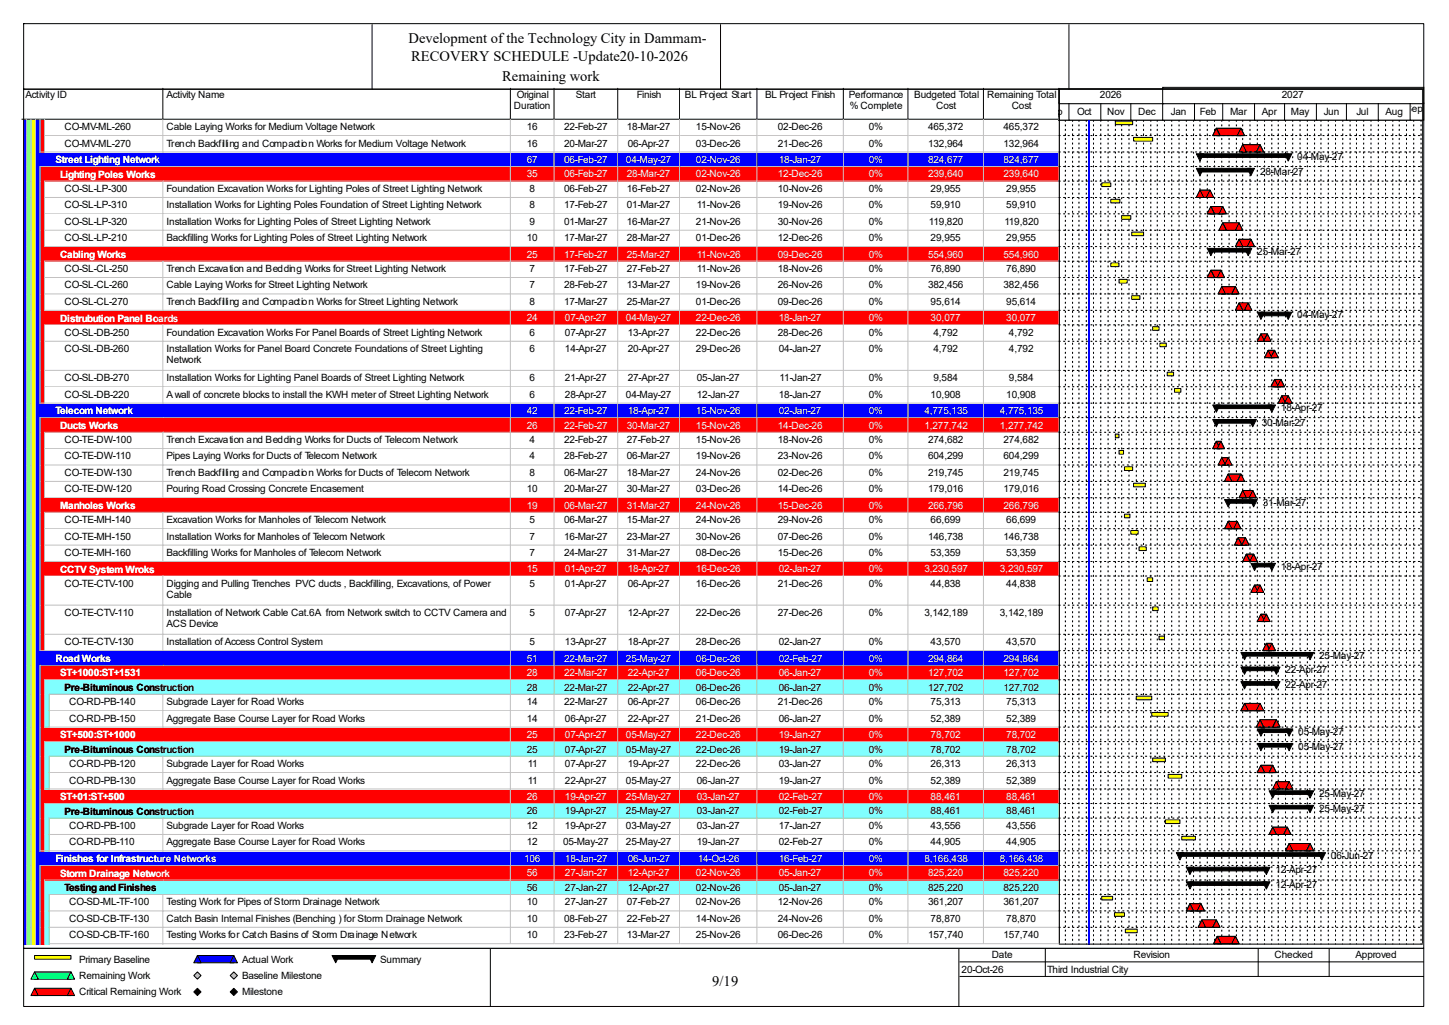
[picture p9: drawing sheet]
<svg xmlns="http://www.w3.org/2000/svg" width="420mm" height="297mm" viewBox="0 0 420 297" stroke-linecap="round" stroke-linejoin="round" font-family="sans-serif">
<defs><g id="words">
<g font-size="4.2">
<text x="118.4" y="12.4">Development of the Technology City in Dammam-</text>
<text x="119.2" y="17.7">RECOVERY SCHEDULE -Update20-10-2026</text>
<text x="145.5" y="23.5">Remaining work</text>
<text x="206.5" y="285.6">9/19</text>
</g>
<g font-size="2.9">
<text x="7.4" y="28.4">Activity ID</text>
<text x="48.3" y="28.4">Activity Name</text>
<text x="149.8" y="28.4">Original</text>
<text x="166.9" y="28.4">Start</text>
<text x="184.6" y="28.4">Finish</text>
<text x="198.5" y="28.4">BL Project Start</text>
<text x="221.8" y="28.4">BL Project Finish</text>
<text x="246" y="28.4">Performance</text>
<text x="265" y="28.4">Budgeted Total</text>
<text x="286.1" y="28.4">Remaining Total</text>
<text x="318.8" y="28.4">2026</text>
<text x="371.6" y="28.4">2027</text>
<text x="149" y="31.6">Duration</text>
<text x="246.3" y="31.6">% Complete</text>
<text x="271.4" y="31.6">Cost</text>
<text x="293.2" y="31.6">Cost</text>
<text x="303" y="33.2">Sep</text>
<text x="312.2" y="33.2">Oct</text>
<text x="320.9" y="33.2">Nov</text>
<text x="329.9" y="33.2">Dec</text>
<text x="339.4" y="33.2">Jan</text>
<text x="347.8" y="33.2">Feb</text>
<text x="356.5" y="33.2">Mar</text>
<text x="365.8" y="33.2">Apr</text>
<text x="374.2" y="33.2">May</text>
<text x="383.7" y="33.2">Jun</text>
<text x="393.1" y="33.2">Jul</text>
<text x="401.6" y="33.2">Aug</text>
<text x="407.4" y="32.4">Sep</text>
<text x="18.7" y="37.7">CO-MV-ML-260</text>
<text x="48.3" y="37.7">Cable Laying Works for Medium Voltage Network</text>
<text x="152.7" y="37.7">16</text>
<text x="163.5" y="37.7">22-Feb-27</text>
<text x="181.7" y="37.7">18-Mar-27</text>
<text x="201.7" y="37.7">15-Nov-26</text>
<text x="225.5" y="37.7">02-Dec-26</text>
<text x="251.8" y="37.7">0%</text>
<text x="269" y="37.7">465,372</text>
<text x="290.9" y="37.7">465,372</text>
<text x="18.7" y="42.5">CO-MV-ML-270</text>
<text x="48.3" y="42.5">Trench Backfilling and Compaction Works for Medium Voltage Network</text>
<text x="152.7" y="42.5">16</text>
<text x="163.5" y="42.5">20-Mar-27</text>
<text x="181.9" y="42.5">06-Apr-27</text>
<text x="201.7" y="42.5">03-Dec-26</text>
<text x="225.5" y="42.5">21-Dec-26</text>
<text x="251.8" y="42.5">0%</text>
<text x="269" y="42.5">132,964</text>
<text x="290.9" y="42.5">132,964</text>
<text x="376" y="46.4">04-May-27</text>
<text x="365.2" y="50.6">28-Mar-27</text>
<text x="18.7" y="55.6">CO-SL-LP-300</text>
<text x="48.3" y="55.6">Foundation Excavation Works for Lighting Poles of Street Lighting Network</text>
<text x="153.5" y="55.6">8</text>
<text x="163.5" y="55.6">06-Feb-27</text>
<text x="181.7" y="55.6">16-Feb-27</text>
<text x="201.7" y="55.6">02-Nov-26</text>
<text x="225.5" y="55.6">10-Nov-26</text>
<text x="251.8" y="55.6">0%</text>
<text x="269.7" y="55.6">29,955</text>
<text x="291.6" y="55.6">29,955</text>
<text x="18.7" y="60.4">CO-SL-LP-310</text>
<text x="18.7" y="65.1">CO-SL-LP-320</text>
<text x="48.3" y="60.4">Installation Works for Lighting Poles Foundation of Street Lighting Network</text>
<text x="48.3" y="65.1">Installation Works for Lighting Poles of Street Lighting Network</text>
<text x="153.5" y="60.4">8</text>
<text x="153.5" y="65.1">9</text>
<text x="163.5" y="60.4">17-Feb-27</text>
<text x="163.5" y="65.1">01-Mar-27</text>
<text x="181.7" y="60.4">01-Mar-27</text>
<text x="181.7" y="65.1">16-Mar-27</text>
<text x="201.7" y="65.1">21-Nov-26</text>
<text x="202" y="60.4">11-Nov-26</text>
<text x="225.5" y="60.4">19-Nov-26</text>
<text x="225.5" y="65.1">30-Nov-26</text>
<text x="251.8" y="60.4">0%</text>
<text x="251.8" y="65.1">0%</text>
<text x="269.2" y="65.1">119,820</text>
<text x="269.7" y="60.4">59,910</text>
<text x="291.1" y="65.1">119,820</text>
<text x="291.6" y="60.4">59,910</text>
<text x="18.7" y="69.9">CO-SL-LP-210</text>
<text x="48.3" y="69.9">Backfilling Works for Lighting Poles of Street Lighting Network</text>
<text x="152.7" y="69.9">10</text>
<text x="163.5" y="69.9">17-Mar-27</text>
<text x="181.7" y="69.9">28-Mar-27</text>
<text x="201.7" y="69.9">01-Dec-26</text>
<text x="225.5" y="69.9">12-Dec-26</text>
<text x="251.8" y="69.9">0%</text>
<text x="269.7" y="69.9">29,955</text>
<text x="291.6" y="69.9">29,955</text>
<text x="364.4" y="73.8">25-Mar-27</text>
<text x="18.7" y="78.8">CO-SL-CL-250</text>
<text x="18.7" y="83.6">CO-SL-CL-260</text>
<text x="48.3" y="78.8">Trench Excavation and Bedding Works for Street Lighting Network</text>
<text x="48.3" y="83.6">Cable Laying Works for Street Lighting Network</text>
<text x="153.5" y="78.8">7</text>
<text x="153.5" y="83.6">7</text>
<text x="163.5" y="78.8">17-Feb-27</text>
<text x="163.5" y="83.6">28-Feb-27</text>
<text x="181.7" y="78.8">27-Feb-27</text>
<text x="181.7" y="83.6">13-Mar-27</text>
<text x="201.7" y="83.6">19-Nov-26</text>
<text x="202" y="78.8">11-Nov-26</text>
<text x="225.5" y="78.8">18-Nov-26</text>
<text x="225.5" y="83.6">26-Nov-26</text>
<text x="251.8" y="78.8">0%</text>
<text x="251.8" y="83.6">0%</text>
<text x="269" y="83.6">382,456</text>
<text x="269.7" y="78.8">76,890</text>
<text x="290.9" y="83.6">382,456</text>
<text x="291.6" y="78.8">76,890</text>
<text x="18.7" y="88.3">CO-SL-CL-270</text>
<text x="48.3" y="88.3">Trench Backfilling and Compaction Works for Street Lighting Network</text>
<text x="153.5" y="88.3">8</text>
<text x="163.5" y="88.3">17-Mar-27</text>
<text x="181.7" y="88.3">25-Mar-27</text>
<text x="201.7" y="88.3">01-Dec-26</text>
<text x="225.5" y="88.3">09-Dec-26</text>
<text x="251.8" y="88.3">0%</text>
<text x="269.7" y="88.3">95,614</text>
<text x="291.6" y="88.3">95,614</text>
<text x="376" y="92.3">04-May-27</text>
<text x="18.7" y="97.3">CO-SL-DB-250</text>
<text x="48.3" y="97.3">Foundation Excavation Works For Panel Boards of Street Lighting Network</text>
<text x="153.5" y="97.3">6</text>
<text x="163.7" y="97.3">07-Apr-27</text>
<text x="181.9" y="97.3">13-Apr-27</text>
<text x="201.7" y="97.3">22-Dec-26</text>
<text x="225.5" y="97.3">28-Dec-26</text>
<text x="251.8" y="97.3">0%</text>
<text x="270.6" y="97.3">4,792</text>
<text x="292.4" y="97.3">4,792</text>
<text x="18.7" y="102">CO-SL-DB-260</text>
<text x="48.3" y="102">Installation Works for Panel Board Concrete Foundations of Street Lighting</text>
<text x="48.3" y="105.2">Network</text>
<text x="153.5" y="102">6</text>
<text x="163.7" y="102">14-Apr-27</text>
<text x="181.9" y="102">20-Apr-27</text>
<text x="201.7" y="102">29-Dec-26</text>
<text x="225.7" y="102">04-Jan-27</text>
<text x="251.8" y="102">0%</text>
<text x="270.6" y="102">4,792</text>
<text x="292.4" y="102">4,792</text>
<text x="18.7" y="110.5">CO-SL-DB-270</text>
<text x="48.3" y="110.5">Installation Works for Lighting Panel Boards of Street Lighting Network</text>
<text x="153.5" y="110.5">6</text>
<text x="163.7" y="110.5">21-Apr-27</text>
<text x="181.9" y="110.5">27-Apr-27</text>
<text x="202" y="110.5">05-Jan-27</text>
<text x="226" y="110.5">11-Jan-27</text>
<text x="251.8" y="110.5">0%</text>
<text x="270.6" y="110.5">9,584</text>
<text x="292.4" y="110.5">9,584</text>
<text x="18.7" y="115.2">CO-SL-DB-220</text>
<text x="48.3" y="115.2">A wall of concrete blocks to install the KWH meter of Street Lighting Network</text>
<text x="153.5" y="115.2">6</text>
<text x="163.7" y="115.2">28-Apr-27</text>
<text x="181.4" y="115.2">04-May-27</text>
<text x="202" y="115.2">12-Jan-27</text>
<text x="225.7" y="115.2">18-Jan-27</text>
<text x="251.8" y="115.2">0%</text>
<text x="269.7" y="115.2">10,908</text>
<text x="291.6" y="115.2">10,908</text>
<text x="371.3" y="119.2">18-Apr-27</text>
<text x="365.8" y="123.4">30-Mar-27</text>
<text x="18.7" y="128.4">CO-TE-DW-100</text>
<text x="48.3" y="128.4">Trench Excavation and Bedding Works for Ducts of Telecom Network</text>
<text x="153.5" y="128.4">4</text>
<text x="163.5" y="128.4">22-Feb-27</text>
<text x="181.7" y="128.4">27-Feb-27</text>
<text x="201.7" y="128.4">15-Nov-26</text>
<text x="225.5" y="128.4">18-Nov-26</text>
<text x="251.8" y="128.4">0%</text>
<text x="269" y="128.4">274,682</text>
<text x="290.9" y="128.4">274,682</text>
<text x="18.7" y="133.1">CO-TE-DW-110</text>
<text x="18.7" y="137.9">CO-TE-DW-130</text>
<text x="48.3" y="133.1">Pipes Laying Works for Ducts of Telecom Network</text>
<text x="48.3" y="137.9">Trench Backfilling and Compaction Works for Ducts of Telecom Network</text>
<text x="153.5" y="133.1">4</text>
<text x="153.5" y="137.9">8</text>
<text x="163.5" y="133.1">28-Feb-27</text>
<text x="163.5" y="137.9">06-Mar-27</text>
<text x="181.7" y="133.1">06-Mar-27</text>
<text x="181.7" y="137.9">18-Mar-27</text>
<text x="201.7" y="133.1">19-Nov-26</text>
<text x="201.7" y="137.9">24-Nov-26</text>
<text x="225.5" y="133.1">23-Nov-26</text>
<text x="225.5" y="137.9">02-Dec-26</text>
<text x="251.8" y="133.1">0%</text>
<text x="251.8" y="137.9">0%</text>
<text x="269" y="133.1">604,299</text>
<text x="269" y="137.9">219,745</text>
<text x="290.9" y="133.1">604,299</text>
<text x="290.9" y="137.9">219,745</text>
<text x="18.7" y="142.7">CO-TE-DW-120</text>
<text x="48.3" y="142.7">Pouring Road Crossing Concrete Encasement</text>
<text x="152.7" y="142.7">10</text>
<text x="163.5" y="142.7">20-Mar-27</text>
<text x="181.7" y="142.7">30-Mar-27</text>
<text x="201.7" y="142.7">03-Dec-26</text>
<text x="225.5" y="142.7">14-Dec-26</text>
<text x="251.8" y="142.7">0%</text>
<text x="269" y="142.7">179,016</text>
<text x="290.9" y="142.7">179,016</text>
<text x="366" y="146.6">31-Mar-27</text>
<text x="18.7" y="151.6">CO-TE-MH-140</text>
<text x="48.3" y="151.6">Excavation Works for Manholes of Telecom Network</text>
<text x="153.5" y="151.6">5</text>
<text x="163.5" y="151.6">06-Mar-27</text>
<text x="181.7" y="151.6">15-Mar-27</text>
<text x="201.7" y="151.6">24-Nov-26</text>
<text x="225.5" y="151.6">29-Nov-26</text>
<text x="251.8" y="151.6">0%</text>
<text x="269.7" y="151.6">66,699</text>
<text x="291.6" y="151.6">66,699</text>
<text x="18.7" y="156.3">CO-TE-MH-150</text>
<text x="18.7" y="161.1">CO-TE-MH-160</text>
<text x="48.3" y="156.3">Installation Works for Manholes of Telecom Network</text>
<text x="48.3" y="161.1">Backfilling Works for Manholes of Telecom Network</text>
<text x="153.5" y="156.3">7</text>
<text x="153.5" y="161.1">7</text>
<text x="163.5" y="156.3">16-Mar-27</text>
<text x="163.5" y="161.1">24-Mar-27</text>
<text x="181.7" y="156.3">23-Mar-27</text>
<text x="181.7" y="161.1">31-Mar-27</text>
<text x="201.7" y="156.3">30-Nov-26</text>
<text x="201.7" y="161.1">08-Dec-26</text>
<text x="225.5" y="156.3">07-Dec-26</text>
<text x="225.5" y="161.1">15-Dec-26</text>
<text x="251.8" y="156.3">0%</text>
<text x="251.8" y="161.1">0%</text>
<text x="269" y="156.3">146,738</text>
<text x="269.7" y="161.1">53,359</text>
<text x="290.9" y="156.3">146,738</text>
<text x="291.6" y="161.1">53,359</text>
<text x="371.3" y="165.1">18-Apr-27</text>
<text x="18.7" y="170.1">CO-TE-CTV-100</text>
<text x="48.3" y="170.1">Digging and Pulling Trenches PVC ducts , Backfilling, Excavations, of Power</text>
<text x="48.3" y="173.2">Cable</text>
<text x="153.5" y="170.1">5</text>
<text x="163.7" y="170.1">01-Apr-27</text>
<text x="181.9" y="170.1">06-Apr-27</text>
<text x="201.7" y="170.1">16-Dec-26</text>
<text x="225.5" y="170.1">21-Dec-26</text>
<text x="251.8" y="170.1">0%</text>
<text x="269.7" y="170.1">44,838</text>
<text x="291.6" y="170.1">44,838</text>
<text x="18.7" y="178.5">CO-TE-CTV-110</text>
<text x="48.3" y="178.5">Installation of Network Cable Cat.6A from Network switch to CCTV Camera and</text>
<text x="153.5" y="178.5">5</text>
<text x="163.7" y="178.5">07-Apr-27</text>
<text x="181.9" y="178.5">12-Apr-27</text>
<text x="201.7" y="178.5">22-Dec-26</text>
<text x="225.5" y="178.5">27-Dec-26</text>
<text x="251.8" y="178.5">0%</text>
<text x="267.9" y="178.5">3,142,189</text>
<text x="289.8" y="178.5">3,142,189</text>
<text x="48.3" y="181.7">ACS Device</text>
<text x="18.7" y="186.9">CO-TE-CTV-130</text>
<text x="48.3" y="186.9">Installation of Access Control System</text>
<text x="153.5" y="186.9">5</text>
<text x="163.7" y="186.9">13-Apr-27</text>
<text x="181.9" y="186.9">18-Apr-27</text>
<text x="201.7" y="186.9">28-Dec-26</text>
<text x="225.7" y="186.9">02-Jan-27</text>
<text x="251.8" y="186.9">0%</text>
<text x="269.7" y="186.9">43,570</text>
<text x="291.6" y="186.9">43,570</text>
<text x="382.4" y="190.9">25-May-27</text>
<text x="372.6" y="195.1">22-Apr-27</text>
<text x="18.7" y="200.2">Pre-Bituminous Construction</text>
<text x="152.7" y="200.1">28</text>
<text x="163.5" y="200.1">22-Mar-27</text>
<text x="181.9" y="200.1">22-Apr-27</text>
<text x="201.7" y="200.1">06-Dec-26</text>
<text x="225.7" y="200.1">06-Jan-27</text>
<text x="251.8" y="200.1">0%</text>
<text x="269" y="200.1">127,702</text>
<text x="290.9" y="200.1">127,702</text>
<text x="372.6" y="199.3">22-Apr-27</text>
<text x="20" y="204.3">CO-RD-PB-140</text>
<text x="20" y="209.1">CO-RD-PB-150</text>
<text x="48.3" y="204.3">Subgrade Layer for Road Works</text>
<text x="48.3" y="209.1">Aggregate Base Course Layer for Road Works</text>
<text x="152.7" y="204.3">14</text>
<text x="152.7" y="209.1">14</text>
<text x="163.5" y="204.3">22-Mar-27</text>
<text x="163.7" y="209.1">06-Apr-27</text>
<text x="181.9" y="204.3">06-Apr-27</text>
<text x="181.9" y="209.1">22-Apr-27</text>
<text x="201.7" y="204.3">06-Dec-26</text>
<text x="201.7" y="209.1">21-Dec-26</text>
<text x="225.5" y="204.3">21-Dec-26</text>
<text x="225.7" y="209.1">06-Jan-27</text>
<text x="251.8" y="204.3">0%</text>
<text x="251.8" y="209.1">0%</text>
<text x="269.7" y="204.3">75,313</text>
<text x="269.7" y="209.1">52,389</text>
<text x="291.6" y="204.3">75,313</text>
<text x="291.6" y="209.1">52,389</text>
<text x="376.3" y="213.1">05-May-27</text>
<text x="18.7" y="218.1">Pre-Bituminous Construction</text>
<text x="152.7" y="218.1">25</text>
<text x="163.7" y="218.1">07-Apr-27</text>
<text x="181.4" y="218.1">05-May-27</text>
<text x="201.7" y="218.1">22-Dec-26</text>
<text x="225.7" y="218.1">19-Jan-27</text>
<text x="251.8" y="218.1">0%</text>
<text x="269.7" y="218.1">78,702</text>
<text x="291.6" y="218.1">78,702</text>
<text x="376.3" y="217.3">05-May-27</text>
<text x="20" y="222.3">CO-RD-PB-120</text>
<text x="20" y="227">CO-RD-PB-130</text>
<text x="48.3" y="222.3">Subgrade Layer for Road Works</text>
<text x="48.3" y="227">Aggregate Base Course Layer for Road Works</text>
<text x="153" y="222.3">11</text>
<text x="153" y="227">11</text>
<text x="163.7" y="222.3">07-Apr-27</text>
<text x="163.7" y="227">22-Apr-27</text>
<text x="181.4" y="227">05-May-27</text>
<text x="181.9" y="222.3">19-Apr-27</text>
<text x="201.7" y="222.3">22-Dec-26</text>
<text x="202" y="227">06-Jan-27</text>
<text x="225.7" y="222.3">03-Jan-27</text>
<text x="225.7" y="227">19-Jan-27</text>
<text x="251.8" y="222.3">0%</text>
<text x="251.8" y="227">0%</text>
<text x="269.7" y="222.3">26,313</text>
<text x="269.7" y="227">52,389</text>
<text x="291.6" y="222.3">26,313</text>
<text x="291.6" y="227">52,389</text>
<text x="382.4" y="231">25-May-27</text>
<text x="18.7" y="236.1">Pre-Bituminous Construction</text>
<text x="152.7" y="236">26</text>
<text x="163.7" y="236">19-Apr-27</text>
<text x="181.4" y="236">25-May-27</text>
<text x="202" y="236">03-Jan-27</text>
<text x="225.7" y="236">02-Feb-27</text>
<text x="251.8" y="236">0%</text>
<text x="269.7" y="236">88,461</text>
<text x="291.6" y="236">88,461</text>
<text x="382.4" y="235.2">25-May-27</text>
<text x="20" y="240.2">CO-RD-PB-100</text>
<text x="20" y="244.9">CO-RD-PB-110</text>
<text x="48.3" y="240.2">Subgrade Layer for Road Works</text>
<text x="48.3" y="244.9">Aggregate Base Course Layer for Road Works</text>
<text x="152.7" y="240.2">12</text>
<text x="152.7" y="244.9">12</text>
<text x="163.2" y="244.9">05-May-27</text>
<text x="163.7" y="240.2">19-Apr-27</text>
<text x="181.4" y="240.2">03-May-27</text>
<text x="181.4" y="244.9">25-May-27</text>
<text x="202" y="240.2">03-Jan-27</text>
<text x="202" y="244.9">19-Jan-27</text>
<text x="225.7" y="240.2">17-Jan-27</text>
<text x="225.7" y="244.9">02-Feb-27</text>
<text x="251.8" y="240.2">0%</text>
<text x="251.8" y="244.9">0%</text>
<text x="269.7" y="240.2">43,556</text>
<text x="269.7" y="244.9">44,905</text>
<text x="291.6" y="240.2">43,556</text>
<text x="291.6" y="244.9">44,905</text>
<text x="385.8" y="248.9">06-Jun-27</text>
<text x="369.7" y="253.1">12-Apr-27</text>
<text x="369.7" y="257.3">12-Apr-27</text>
<text x="18.7" y="258.2">Testing and Finishes</text>
<text x="20" y="262.3">CO-SD-ML-TF-100</text>
<text x="48.3" y="262.3">Testing Work for Pipes of Storm Drainage Network</text>
<text x="152.7" y="258.1">56</text>
<text x="152.7" y="262.3">10</text>
<text x="163.7" y="258.1">27-Jan-27</text>
<text x="163.7" y="262.3">27-Jan-27</text>
<text x="181.7" y="262.3">07-Feb-27</text>
<text x="181.9" y="258.1">12-Apr-27</text>
<text x="201.7" y="258.1">02-Nov-26</text>
<text x="201.7" y="262.3">02-Nov-26</text>
<text x="225.5" y="262.3">12-Nov-26</text>
<text x="225.7" y="258.1">05-Jan-27</text>
<text x="251.8" y="258.1">0%</text>
<text x="251.8" y="262.3">0%</text>
<text x="269" y="258.1">825,220</text>
<text x="269" y="262.3">361,207</text>
<text x="290.9" y="258.1">825,220</text>
<text x="290.9" y="262.3">361,207</text>
<text x="20" y="267.1">CO-SD-CB-TF-130</text>
<text x="48.3" y="267.1">Catch Basin Internal Finishes (Benching ) for Storm Drainage Network</text>
<text x="152.7" y="267.1">10</text>
<text x="163.5" y="267.1">08-Feb-27</text>
<text x="181.7" y="267.1">22-Feb-27</text>
<text x="201.7" y="267.1">14-Nov-26</text>
<text x="225.5" y="267.1">24-Nov-26</text>
<text x="251.8" y="267.1">0%</text>
<text x="269.7" y="267.1">78,870</text>
<text x="291.6" y="267.1">78,870</text>
<text x="20" y="271.9">CO-SD-CB-TF-160</text>
<text x="48.3" y="271.9">Testing Works for Catch Basins of Storm Drainage Network</text>
<text x="152.7" y="271.9">10</text>
<text x="163.5" y="271.9">23-Feb-27</text>
<text x="181.7" y="271.9">13-Mar-27</text>
<text x="201.7" y="271.9">25-Nov-26</text>
<text x="225.5" y="271.9">06-Dec-26</text>
<text x="251.8" y="271.9">0%</text>
<text x="269" y="271.9">157,740</text>
<text x="290.9" y="271.9">157,740</text>
<text x="22.9" y="279">Primary Baseline</text>
<text x="70.1" y="279">Actual Work</text>
<text x="110.2" y="279">Summary</text>
<text x="278.7" y="281.9">20-Oct-26</text>
<text x="287.4" y="277.7">Date</text>
<text x="303.5" y="281.9">Third Industrial City</text>
<text x="328.5" y="277.7">Revision</text>
<text x="369.4" y="277.7">Checked</text>
<text x="392.9" y="277.7">Approved</text>
<text x="22.9" y="283.7">Remaining Work</text>
<text x="70.1" y="283.7">Baseline Milestone</text>
<text x="22.9" y="288.5">Critical Remaining Work</text>
<text x="70.1" y="288.5">Milestone</text>
</g>
<g font-size="2.9" fill="#fff">
<text x="16.1" y="47.3">Street Lighting Network</text>
<text x="152.7" y="47.2">67</text>
<text x="163.5" y="47.2">06-Feb-27</text>
<text x="181.4" y="47.2">04-May-27</text>
<text x="201.7" y="47.2">02-Nov-26</text>
<text x="225.7" y="47.2">18-Jan-27</text>
<text x="251.8" y="47.2">0%</text>
<text x="269" y="47.2">824,677</text>
<text x="290.9" y="47.2">824,677</text>
<text x="17.4" y="51.5">Lighting Poles Works</text>
<text x="152.7" y="51.4">35</text>
<text x="163.5" y="51.4">06-Feb-27</text>
<text x="181.7" y="51.4">28-Mar-27</text>
<text x="201.7" y="51.4">02-Nov-26</text>
<text x="225.5" y="51.4">12-Dec-26</text>
<text x="251.8" y="51.4">0%</text>
<text x="269" y="51.4">239,640</text>
<text x="290.9" y="51.4">239,640</text>
<text x="17.4" y="74.7">Cabling Works</text>
<text x="152.7" y="74.6">25</text>
<text x="163.5" y="74.6">17-Feb-27</text>
<text x="181.7" y="74.6">25-Mar-27</text>
<text x="202" y="74.6">11-Nov-26</text>
<text x="225.5" y="74.6">09-Dec-26</text>
<text x="251.8" y="74.6">0%</text>
<text x="269" y="74.6">554,960</text>
<text x="290.9" y="74.6">554,960</text>
<text x="17.4" y="93.2">Distrubution Panel Boards</text>
<text x="152.7" y="93.1">24</text>
<text x="163.7" y="93.1">07-Apr-27</text>
<text x="181.4" y="93.1">04-May-27</text>
<text x="201.7" y="93.1">22-Dec-26</text>
<text x="225.7" y="93.1">18-Jan-27</text>
<text x="251.8" y="93.1">0%</text>
<text x="269.7" y="93.1">30,077</text>
<text x="291.6" y="93.1">30,077</text>
<text x="152.7" y="120">42</text>
<text x="163.5" y="120">22-Feb-27</text>
<text x="181.9" y="120">18-Apr-27</text>
<text x="201.7" y="120">15-Nov-26</text>
<text x="225.7" y="120">02-Jan-27</text>
<text x="251.8" y="120">0%</text>
<text x="267.9" y="120">4,775,135</text>
<text x="289.8" y="120">4,775,135</text>
<text x="16.1" y="120.1">Telecom Network</text>
<text x="17.4" y="124.3">Ducts Works</text>
<text x="152.7" y="124.2">26</text>
<text x="163.5" y="124.2">22-Feb-27</text>
<text x="181.7" y="124.2">30-Mar-27</text>
<text x="201.7" y="124.2">15-Nov-26</text>
<text x="225.5" y="124.2">14-Dec-26</text>
<text x="251.8" y="124.2">0%</text>
<text x="267.9" y="124.2">1,277,742</text>
<text x="289.8" y="124.2">1,277,742</text>
<text x="17.4" y="147.5">Manholes Works</text>
<text x="152.7" y="147.4">19</text>
<text x="163.5" y="147.4">06-Mar-27</text>
<text x="181.7" y="147.4">31-Mar-27</text>
<text x="201.7" y="147.4">24-Nov-26</text>
<text x="225.5" y="147.4">15-Dec-26</text>
<text x="251.8" y="147.4">0%</text>
<text x="269" y="147.4">266,796</text>
<text x="290.9" y="147.4">266,796</text>
<text x="17.4" y="165.9">CCTV System Wroks</text>
<text x="152.7" y="165.9">15</text>
<text x="163.7" y="165.9">01-Apr-27</text>
<text x="181.9" y="165.9">18-Apr-27</text>
<text x="201.7" y="165.9">16-Dec-26</text>
<text x="225.7" y="165.9">02-Jan-27</text>
<text x="251.8" y="165.9">0%</text>
<text x="267.9" y="165.9">3,230,597</text>
<text x="289.8" y="165.9">3,230,597</text>
<text x="16.1" y="191.8">Road Works</text>
<text x="152.7" y="191.7">51</text>
<text x="163.5" y="191.7">22-Mar-27</text>
<text x="181.4" y="191.7">25-May-27</text>
<text x="201.7" y="191.7">06-Dec-26</text>
<text x="225.7" y="191.7">02-Feb-27</text>
<text x="251.8" y="191.7">0%</text>
<text x="269" y="191.7">294,864</text>
<text x="290.9" y="191.7">294,864</text>
<text x="17.4" y="196">ST+1000:ST+1531</text>
<text x="152.7" y="195.9">28</text>
<text x="163.5" y="195.9">22-Mar-27</text>
<text x="181.9" y="195.9">22-Apr-27</text>
<text x="201.7" y="195.9">06-Dec-26</text>
<text x="225.7" y="195.9">06-Jan-27</text>
<text x="251.8" y="195.9">0%</text>
<text x="269" y="195.9">127,702</text>
<text x="290.9" y="195.9">127,702</text>
<text x="17.4" y="213.9">ST+500:ST+1000</text>
<text x="152.7" y="213.8">25</text>
<text x="163.7" y="213.8">07-Apr-27</text>
<text x="181.4" y="213.8">05-May-27</text>
<text x="201.7" y="213.8">22-Dec-26</text>
<text x="225.7" y="213.8">19-Jan-27</text>
<text x="251.8" y="213.8">0%</text>
<text x="269.7" y="213.8">78,702</text>
<text x="291.6" y="213.8">78,702</text>
<text x="17.4" y="231.9">ST+01:ST+500</text>
<text x="152.7" y="231.8">26</text>
<text x="163.7" y="231.8">19-Apr-27</text>
<text x="181.4" y="231.8">25-May-27</text>
<text x="202" y="231.8">03-Jan-27</text>
<text x="225.7" y="231.8">02-Feb-27</text>
<text x="251.8" y="231.8">0%</text>
<text x="269.7" y="231.8">88,461</text>
<text x="291.6" y="231.8">88,461</text>
<text x="16.1" y="249.8">Finishes for Infrastructure Networks</text>
<text x="151.9" y="249.7">106</text>
<text x="163.7" y="249.7">18-Jan-27</text>
<text x="181.9" y="249.7">06-Jun-27</text>
<text x="202.3" y="249.7">14-Oct-26</text>
<text x="225.7" y="249.7">16-Feb-27</text>
<text x="251.8" y="249.7">0%</text>
<text x="267.9" y="249.7">8,166,438</text>
<text x="289.8" y="249.7">8,166,438</text>
<text x="17.4" y="254">Storm Drainage Network</text>
<text x="152.7" y="253.9">56</text>
<text x="163.7" y="253.9">27-Jan-27</text>
<text x="181.9" y="253.9">12-Apr-27</text>
<text x="201.7" y="253.9">02-Nov-26</text>
<text x="225.7" y="253.9">05-Jan-27</text>
<text x="251.8" y="253.9">0%</text>
<text x="269" y="253.9">825,220</text>
<text x="290.9" y="253.9">825,220</text>
</g>
</g></defs>
<path d="M47.2 25.6v8.9h-40.9" fill="none" stroke="#000" stroke-width=".29"/>
<path d="M47.5 25.6h100.7v9.2h-100.7z" fill="#fff"/>
<path d="M147.9 25.6v8.9h-100.7" fill="none" stroke="#000" stroke-width=".29"/>
<path d="M148.2 25.6h12.7v9.2h-12.7z" fill="#fff"/>
<path d="M160.6 25.6v8.9h-12.7" fill="none" stroke="#000" stroke-width=".29"/>
<path d="M160.9 25.6h18.4v9.2h-18.4z" fill="#fff"/>
<path d="M179 25.6v8.9h-18.4" fill="none" stroke="#000" stroke-width=".29"/>
<path d="M179.3 25.6h17.9v9.2h-17.9z" fill="#fff"/>
<path d="M197 25.6v8.9h-18" fill="none" stroke="#000" stroke-width=".29"/>
<path d="M197.2 25.6h22.5v9.2h-22.5z" fill="#fff"/>
<path d="M219.4 25.6v8.9h-22.4" fill="none" stroke="#000" stroke-width=".29"/>
<path d="M219.7 25.6h25v9.2h-25z" fill="#fff"/>
<path d="M244.4 25.6v8.9h-25" fill="none" stroke="#000" stroke-width=".29"/>
<path d="M244.7 25.6h18.7v9.2h-18.7z" fill="#fff"/>
<path d="M263.2 25.6v8.9h-18.8" fill="none" stroke="#000" stroke-width=".29"/>
<path d="M263.4 25.6h21.9v9.2h-21.9z" fill="#fff"/>
<path d="M285 25.6v8.9h-21.8" fill="none" stroke="#000" stroke-width=".29"/>
<path d="M285.3 25.6h21.9v9.2h-21.9z" fill="#fff"/>
<path d="M306.9 25.6v8.9h-21.9" fill="none" stroke="#000" stroke-width=".29"/>
<path d="M6.6 34.8h1.3v4.7h-1.3z" fill="#00f"/>
<path d="M7.6 34.5v5.1" fill="none" stroke="#c0c0c0" stroke-width=".29"/>
<path d="M7.9 34.8h1.3v4.7h-1.3z" fill="#80ff80"/>
<path d="M9 34.5v5.1" fill="none" stroke="#c0c0c0" stroke-width=".29"/>
<path d="M9.2 34.8h1.3v4.7h-1.3z" fill="#ff0"/>
<path d="M10.3 34.5v5.1" fill="none" stroke="#c0c0c0" stroke-width=".29"/>
<path d="M10.5 34.8h1.4v4.7h-1.4z" fill="#00f"/>
<path d="M11.6 34.5v5.1" fill="none" stroke="#c0c0c0" stroke-width=".29"/>
<path d="M11.9 34.8h1.3v4.7h-1.3z" fill="#f00"/>
<path d="M12.9 34.5v5.1" fill="none" stroke="#c0c0c0" stroke-width=".29"/>
<path d="M13.2 34.8h34.3v4.7h-34.3z" fill="#fff"/>
<path d="M12.9 39.3h34.6M47.2 34.5v5.1" fill="none" stroke="#c0c0c0" stroke-width=".29"/>
<path d="M47.5 34.8h100.7v4.7h-100.7z" fill="#fff"/>
<path d="M147.9 34.5v4.8h-100.4" fill="none" stroke="#c0c0c0" stroke-width=".29"/>
<path d="M148.2 34.8h12.7v4.7h-12.7z" fill="#fff"/>
<path d="M160.6 34.5v4.8h-12.4" fill="none" stroke="#c0c0c0" stroke-width=".29"/>
<path d="M160.9 34.8h18.4v4.7h-18.4z" fill="#fff"/>
<path d="M179 34.5v4.8h-18.1" fill="none" stroke="#c0c0c0" stroke-width=".29"/>
<path d="M179.3 34.8h17.9v4.7h-17.9z" fill="#fff"/>
<path d="M197 34.5v4.8h-17.7" fill="none" stroke="#c0c0c0" stroke-width=".29"/>
<path d="M197.2 34.8h22.5v4.7h-22.5z" fill="#fff"/>
<path d="M219.4 34.5v4.8h-22.2" fill="none" stroke="#c0c0c0" stroke-width=".29"/>
<path d="M219.7 34.8h25v4.7h-25z" fill="#fff"/>
<path d="M244.4 34.5v4.8h-24.7" fill="none" stroke="#c0c0c0" stroke-width=".29"/>
<path d="M244.7 34.8h18.7v4.7h-18.7z" fill="#fff"/>
<path d="M263.2 34.5v4.8h-18.5" fill="none" stroke="#c0c0c0" stroke-width=".29"/>
<path d="M263.4 34.8h21.9v4.7h-21.9z" fill="#fff"/>
<path d="M285 34.5v4.8h-21.6" fill="none" stroke="#c0c0c0" stroke-width=".29"/>
<path d="M285.3 34.8h21.9v4.7h-21.9z" fill="#fff"/>
<path d="M306.9 34.5v4.8h-21.6" fill="none" stroke="#c0c0c0" stroke-width=".29"/>
<path d="M6.6 39.5h1.3v4.8h-1.3z" fill="#00f"/>
<path d="M7.6 39.3v5" fill="none" stroke="#c0c0c0" stroke-width=".29"/>
<path d="M7.9 39.5h1.3v4.8h-1.3z" fill="#80ff80"/>
<path d="M9 39.3v5" fill="none" stroke="#c0c0c0" stroke-width=".29"/>
<path d="M9.2 39.5h1.3v4.8h-1.3z" fill="#ff0"/>
<path d="M10.3 39.3v5" fill="none" stroke="#c0c0c0" stroke-width=".29"/>
<path d="M10.5 39.5h1.4v4.8h-1.4z" fill="#00f"/>
<path d="M11.6 39.3v5" fill="none" stroke="#c0c0c0" stroke-width=".29"/>
<path d="M11.9 39.5h1.3v4.8h-1.3z" fill="#f00"/>
<path d="M12.9 39.3v5M11.6 44h1.6" fill="none" stroke="#c0c0c0" stroke-width=".29"/>
<path d="M13.2 39.5h34.3v4.8h-34.3z" fill="#fff"/>
<path d="M47.2 39.3v5M12.9 44h34.6" fill="none" stroke="#c0c0c0" stroke-width=".29"/>
<path d="M47.5 39.5h100.7v4.8h-100.7z" fill="#fff"/>
<path d="M147.9 39.3v4.7h-100.4" fill="none" stroke="#c0c0c0" stroke-width=".29"/>
<path d="M148.2 39.5h12.7v4.8h-12.7z" fill="#fff"/>
<path d="M160.6 39.3v4.7h-12.4" fill="none" stroke="#c0c0c0" stroke-width=".29"/>
<path d="M160.9 39.5h18.4v4.8h-18.4z" fill="#fff"/>
<path d="M179 39.3v4.7h-18.1" fill="none" stroke="#c0c0c0" stroke-width=".29"/>
<path d="M179.3 39.5h17.9v4.8h-17.9z" fill="#fff"/>
<path d="M197 39.3v4.7h-17.7" fill="none" stroke="#c0c0c0" stroke-width=".29"/>
<path d="M197.2 39.5h22.5v4.8h-22.5z" fill="#fff"/>
<path d="M219.4 39.3v4.7h-22.2" fill="none" stroke="#c0c0c0" stroke-width=".29"/>
<path d="M219.7 39.5h25v4.8h-25z" fill="#fff"/>
<path d="M244.4 39.3v4.7h-24.7" fill="none" stroke="#c0c0c0" stroke-width=".29"/>
<path d="M244.7 39.5h18.7v4.8h-18.7z" fill="#fff"/>
<path d="M263.2 39.3v4.7h-18.5" fill="none" stroke="#c0c0c0" stroke-width=".29"/>
<path d="M263.4 39.5h21.9v4.8h-21.9z" fill="#fff"/>
<path d="M285 39.3v4.7h-21.6" fill="none" stroke="#c0c0c0" stroke-width=".29"/>
<path d="M285.3 39.5h21.9v4.8h-21.9z" fill="#fff"/>
<path d="M306.9 39.3v4.7h-21.6" fill="none" stroke="#c0c0c0" stroke-width=".29"/>
<path d="M6.6 44.3h1.3v4.2h-1.3z" fill="#00f"/>
<path d="M7.6 44v4.5" fill="none" stroke="#c0c0c0" stroke-width=".29"/>
<path d="M7.9 44.3h1.3v4.2h-1.3z" fill="#80ff80"/>
<path d="M9 44v4.5" fill="none" stroke="#c0c0c0" stroke-width=".29"/>
<path d="M9.2 44.3h1.3v4.2h-1.3z" fill="#ff0"/>
<path d="M10.3 44v4.5" fill="none" stroke="#c0c0c0" stroke-width=".29"/>
<path d="M10.5 44.3h37v4.2h-37z" fill="#00f"/>
<path d="M11.6 48.3h35.9" fill="none" stroke="#c0c0c0" stroke-width=".29"/>
<path d="M47.5 44.3h100.7v4.2h-100.7z" fill="#00f"/>
<path d="M147.9 44v4.3h-100.4" fill="none" stroke="#c0c0c0" stroke-width=".29"/>
<path d="M148.2 44.3h12.7v4.2h-12.7z" fill="#00f"/>
<path d="M160.6 44v4.3h-12.4" fill="none" stroke="#c0c0c0" stroke-width=".29"/>
<path d="M160.9 44.3h18.4v4.2h-18.4z" fill="#00f"/>
<path d="M179 44v4.3h-18.1" fill="none" stroke="#c0c0c0" stroke-width=".29"/>
<path d="M179.3 44.3h17.9v4.2h-17.9z" fill="#00f"/>
<path d="M197 44v4.3h-17.7" fill="none" stroke="#c0c0c0" stroke-width=".29"/>
<path d="M197.2 44.3h22.5v4.2h-22.5z" fill="#00f"/>
<path d="M219.4 44v4.3h-22.2" fill="none" stroke="#c0c0c0" stroke-width=".29"/>
<path d="M219.7 44.3h25v4.2h-25z" fill="#00f"/>
<path d="M244.4 44v4.3h-24.7" fill="none" stroke="#c0c0c0" stroke-width=".29"/>
<path d="M244.7 44.3h18.7v4.2h-18.7z" fill="#00f"/>
<path d="M263.2 44v4.3h-18.5" fill="none" stroke="#c0c0c0" stroke-width=".29"/>
<path d="M263.4 44.3h21.9v4.2h-21.9z" fill="#00f"/>
<path d="M285 44v4.3h-21.6" fill="none" stroke="#c0c0c0" stroke-width=".29"/>
<path d="M285.3 44.3h21.9v4.2h-21.9z" fill="#00f"/>
<path d="M306.9 44v4.3h-21.6" fill="none" stroke="#c0c0c0" stroke-width=".29"/>
<path d="M6.6 48.5h1.3v4.2h-1.3z" fill="#00f"/>
<path d="M7.6 48.3v4.4" fill="none" stroke="#c0c0c0" stroke-width=".29"/>
<path d="M7.9 48.5h1.3v4.2h-1.3z" fill="#80ff80"/>
<path d="M9 48.3v4.4" fill="none" stroke="#c0c0c0" stroke-width=".29"/>
<path d="M9.2 48.5h1.3v4.2h-1.3z" fill="#ff0"/>
<path d="M10.3 48.3v4.4" fill="none" stroke="#c0c0c0" stroke-width=".29"/>
<path d="M10.5 48.5h1.4v4.2h-1.4z" fill="#00f"/>
<path d="M11.6 48.3v4.4" fill="none" stroke="#c0c0c0" stroke-width=".29"/>
<path d="M11.9 48.5h35.6v4.2h-35.6z" fill="#f00"/>
<path d="M12.9 52.5h34.6" fill="none" stroke="#c0c0c0" stroke-width=".29"/>
<path d="M47.5 48.5h100.7v4.2h-100.7z" fill="#f00"/>
<path d="M147.9 48.3v4.2h-100.4" fill="none" stroke="#c0c0c0" stroke-width=".29"/>
<path d="M148.2 48.5h12.7v4.2h-12.7z" fill="#f00"/>
<path d="M160.6 48.3v4.2h-12.4" fill="none" stroke="#c0c0c0" stroke-width=".29"/>
<path d="M160.9 48.5h18.4v4.2h-18.4z" fill="#f00"/>
<path d="M179 48.3v4.2h-18.1" fill="none" stroke="#c0c0c0" stroke-width=".29"/>
<path d="M179.3 48.5h17.9v4.2h-17.9z" fill="#f00"/>
<path d="M197 48.3v4.2h-17.7" fill="none" stroke="#c0c0c0" stroke-width=".29"/>
<path d="M197.2 48.5h22.5v4.2h-22.5z" fill="#f00"/>
<path d="M219.4 48.3v4.2h-22.2" fill="none" stroke="#c0c0c0" stroke-width=".29"/>
<path d="M219.7 48.5h25v4.2h-25z" fill="#f00"/>
<path d="M244.4 48.3v4.2h-24.7" fill="none" stroke="#c0c0c0" stroke-width=".29"/>
<path d="M244.7 48.5h18.7v4.2h-18.7z" fill="#f00"/>
<path d="M263.2 48.3v4.2h-18.5" fill="none" stroke="#c0c0c0" stroke-width=".29"/>
<path d="M263.4 48.5h21.9v4.2h-21.9z" fill="#f00"/>
<path d="M285 48.3v4.2h-21.6" fill="none" stroke="#c0c0c0" stroke-width=".29"/>
<path d="M285.3 48.5h21.9v4.2h-21.9z" fill="#f00"/>
<path d="M306.9 48.3v4.2h-21.6" fill="none" stroke="#c0c0c0" stroke-width=".29"/>
<path d="M6.6 52.7h1.3v4.8h-1.3z" fill="#00f"/>
<path d="M7.6 52.5v5" fill="none" stroke="#c0c0c0" stroke-width=".29"/>
<path d="M7.9 52.7h1.3v4.8h-1.3z" fill="#80ff80"/>
<path d="M9 52.5v5" fill="none" stroke="#c0c0c0" stroke-width=".29"/>
<path d="M9.2 52.7h1.3v4.8h-1.3z" fill="#ff0"/>
<path d="M10.3 52.5v5" fill="none" stroke="#c0c0c0" stroke-width=".29"/>
<path d="M10.5 52.7h1.4v4.8h-1.4z" fill="#00f"/>
<path d="M11.6 52.5v5" fill="none" stroke="#c0c0c0" stroke-width=".29"/>
<path d="M11.9 52.7h1.3v4.8h-1.3z" fill="#f00"/>
<path d="M12.9 52.5v5" fill="none" stroke="#c0c0c0" stroke-width=".29"/>
<path d="M13.2 52.7h34.3v4.8h-34.3z" fill="#fff"/>
<path d="M12.9 57.2h34.6M47.2 52.5v5" fill="none" stroke="#c0c0c0" stroke-width=".29"/>
<path d="M47.5 52.7h100.7v4.8h-100.7z" fill="#fff"/>
<path d="M147.9 52.5v4.7h-100.4" fill="none" stroke="#c0c0c0" stroke-width=".29"/>
<path d="M148.2 52.7h12.7v4.8h-12.7z" fill="#fff"/>
<path d="M160.6 52.5v4.7h-12.4" fill="none" stroke="#c0c0c0" stroke-width=".29"/>
<path d="M160.9 52.7h18.4v4.8h-18.4z" fill="#fff"/>
<path d="M179 52.5v4.7h-18.1" fill="none" stroke="#c0c0c0" stroke-width=".29"/>
<path d="M179.3 52.7h17.9v4.8h-17.9z" fill="#fff"/>
<path d="M197 52.5v4.7h-17.7" fill="none" stroke="#c0c0c0" stroke-width=".29"/>
<path d="M197.2 52.7h22.5v4.8h-22.5z" fill="#fff"/>
<path d="M219.4 52.5v4.7h-22.2" fill="none" stroke="#c0c0c0" stroke-width=".29"/>
<path d="M219.7 52.7h25v4.8h-25z" fill="#fff"/>
<path d="M244.4 52.5v4.7h-24.7" fill="none" stroke="#c0c0c0" stroke-width=".29"/>
<path d="M244.7 52.7h18.7v4.8h-18.7z" fill="#fff"/>
<path d="M263.2 52.5v4.7h-18.5" fill="none" stroke="#c0c0c0" stroke-width=".29"/>
<path d="M263.4 52.7h21.9v4.8h-21.9z" fill="#fff"/>
<path d="M285 52.5v4.7h-21.6" fill="none" stroke="#c0c0c0" stroke-width=".29"/>
<path d="M285.3 52.7h21.9v4.8h-21.9z" fill="#fff"/>
<path d="M306.9 52.5v4.7h-21.6" fill="none" stroke="#c0c0c0" stroke-width=".29"/>
<path d="M6.6 57.5h1.3v4.7h-1.3z" fill="#00f"/>
<path d="M7.6 57.2v5" fill="none" stroke="#c0c0c0" stroke-width=".29"/>
<path d="M7.9 57.5h1.3v4.7h-1.3z" fill="#80ff80"/>
<path d="M9 57.2v5" fill="none" stroke="#c0c0c0" stroke-width=".29"/>
<path d="M9.2 57.5h1.3v4.7h-1.3z" fill="#ff0"/>
<path d="M10.3 57.2v5" fill="none" stroke="#c0c0c0" stroke-width=".29"/>
<path d="M10.5 57.5h1.4v4.7h-1.4z" fill="#00f"/>
<path d="M11.6 57.2v5" fill="none" stroke="#c0c0c0" stroke-width=".29"/>
<path d="M11.9 57.5h1.3v4.7h-1.3z" fill="#f00"/>
<path d="M12.9 57.2v5" fill="none" stroke="#c0c0c0" stroke-width=".29"/>
<path d="M13.2 57.5h34.3v4.7h-34.3z" fill="#fff"/>
<path d="M47.2 57.2v5M12.9 62h34.6" fill="none" stroke="#c0c0c0" stroke-width=".29"/>
<path d="M47.5 57.5h100.7v4.7h-100.7z" fill="#fff"/>
<path d="M147.9 57.2v4.8h-100.4" fill="none" stroke="#c0c0c0" stroke-width=".29"/>
<path d="M148.2 57.5h12.7v4.7h-12.7z" fill="#fff"/>
<path d="M160.6 57.2v4.8h-12.4" fill="none" stroke="#c0c0c0" stroke-width=".29"/>
<path d="M160.9 57.5h18.4v4.7h-18.4z" fill="#fff"/>
<path d="M179 57.2v4.8h-18.1" fill="none" stroke="#c0c0c0" stroke-width=".29"/>
<path d="M179.3 57.5h17.9v4.7h-17.9z" fill="#fff"/>
<path d="M197 57.2v4.8h-17.7" fill="none" stroke="#c0c0c0" stroke-width=".29"/>
<path d="M197.2 57.5h22.5v4.7h-22.5z" fill="#fff"/>
<path d="M219.4 57.2v4.8h-22.2" fill="none" stroke="#c0c0c0" stroke-width=".29"/>
<path d="M219.7 57.5h25v4.7h-25z" fill="#fff"/>
<path d="M244.4 57.2v4.8h-24.7" fill="none" stroke="#c0c0c0" stroke-width=".29"/>
<path d="M244.7 57.5h18.7v4.7h-18.7z" fill="#fff"/>
<path d="M263.2 57.2v4.8h-18.5" fill="none" stroke="#c0c0c0" stroke-width=".29"/>
<path d="M263.4 57.5h21.9v4.7h-21.9z" fill="#fff"/>
<path d="M285 57.2v4.8h-21.6" fill="none" stroke="#c0c0c0" stroke-width=".29"/>
<path d="M285.3 57.5h21.9v4.7h-21.9z" fill="#fff"/>
<path d="M306.9 57.2v4.8h-21.6" fill="none" stroke="#c0c0c0" stroke-width=".29"/>
<path d="M6.6 62.2h1.3v4.8h-1.3z" fill="#00f"/>
<path d="M7.6 62v5" fill="none" stroke="#c0c0c0" stroke-width=".29"/>
<path d="M7.9 62.2h1.3v4.8h-1.3z" fill="#80ff80"/>
<path d="M9 62v5" fill="none" stroke="#c0c0c0" stroke-width=".29"/>
<path d="M9.2 62.2h1.3v4.8h-1.3z" fill="#ff0"/>
<path d="M10.3 62v5" fill="none" stroke="#c0c0c0" stroke-width=".29"/>
<path d="M10.5 62.2h1.4v4.8h-1.4z" fill="#00f"/>
<path d="M11.6 62v5" fill="none" stroke="#c0c0c0" stroke-width=".29"/>
<path d="M11.9 62.2h1.3v4.8h-1.3z" fill="#f00"/>
<path d="M12.9 62v5" fill="none" stroke="#c0c0c0" stroke-width=".29"/>
<path d="M13.2 62.2h34.3v4.8h-34.3z" fill="#fff"/>
<path d="M12.9 66.7h34.6M47.2 62v5" fill="none" stroke="#c0c0c0" stroke-width=".29"/>
<path d="M47.5 62.2h100.7v4.8h-100.7z" fill="#fff"/>
<path d="M147.9 62v4.7h-100.4" fill="none" stroke="#c0c0c0" stroke-width=".29"/>
<path d="M148.2 62.2h12.7v4.8h-12.7z" fill="#fff"/>
<path d="M160.6 62v4.7h-12.4" fill="none" stroke="#c0c0c0" stroke-width=".29"/>
<path d="M160.9 62.2h18.4v4.8h-18.4z" fill="#fff"/>
<path d="M179 62v4.7h-18.1" fill="none" stroke="#c0c0c0" stroke-width=".29"/>
<path d="M179.3 62.2h17.9v4.8h-17.9z" fill="#fff"/>
<path d="M197 62v4.7h-17.7" fill="none" stroke="#c0c0c0" stroke-width=".29"/>
<path d="M197.2 62.2h22.5v4.8h-22.5z" fill="#fff"/>
<path d="M219.4 62v4.7h-22.2" fill="none" stroke="#c0c0c0" stroke-width=".29"/>
<path d="M219.7 62.2h25v4.8h-25z" fill="#fff"/>
<path d="M244.4 62v4.7h-24.7" fill="none" stroke="#c0c0c0" stroke-width=".29"/>
<path d="M244.7 62.2h18.7v4.8h-18.7z" fill="#fff"/>
<path d="M263.2 62v4.7h-18.5" fill="none" stroke="#c0c0c0" stroke-width=".29"/>
<path d="M263.4 62.2h21.9v4.8h-21.9z" fill="#fff"/>
<path d="M285 62v4.7h-21.6" fill="none" stroke="#c0c0c0" stroke-width=".29"/>
<path d="M285.3 62.2h21.9v4.8h-21.9z" fill="#fff"/>
<path d="M306.9 62v4.7h-21.6" fill="none" stroke="#c0c0c0" stroke-width=".29"/>
<path d="M6.6 67h1.3v4.7h-1.3z" fill="#00f"/>
<path d="M7.6 66.7v5" fill="none" stroke="#c0c0c0" stroke-width=".29"/>
<path d="M7.9 67h1.3v4.7h-1.3z" fill="#80ff80"/>
<path d="M9 66.7v5" fill="none" stroke="#c0c0c0" stroke-width=".29"/>
<path d="M9.2 67h1.3v4.7h-1.3z" fill="#ff0"/>
<path d="M10.3 66.7v5" fill="none" stroke="#c0c0c0" stroke-width=".29"/>
<path d="M10.5 67h1.4v4.7h-1.4z" fill="#00f"/>
<path d="M11.6 66.7v5" fill="none" stroke="#c0c0c0" stroke-width=".29"/>
<path d="M11.9 67h1.3v4.7h-1.3z" fill="#f00"/>
<path d="M12.9 66.7v5" fill="none" stroke="#c0c0c0" stroke-width=".29"/>
<path d="M13.2 67h34.3v4.7h-34.3z" fill="#fff"/>
<path d="M12.9 71.5h34.6M47.2 66.7v5" fill="none" stroke="#c0c0c0" stroke-width=".29"/>
<path d="M47.5 67h100.7v4.7h-100.7z" fill="#fff"/>
<path d="M147.9 66.7v4.8h-100.4" fill="none" stroke="#c0c0c0" stroke-width=".29"/>
<path d="M148.2 67h12.7v4.7h-12.7z" fill="#fff"/>
<path d="M160.6 66.7v4.8h-12.4" fill="none" stroke="#c0c0c0" stroke-width=".29"/>
<path d="M160.9 67h18.4v4.7h-18.4z" fill="#fff"/>
<path d="M179 66.7v4.8h-18.1" fill="none" stroke="#c0c0c0" stroke-width=".29"/>
<path d="M179.3 67h17.9v4.7h-17.9z" fill="#fff"/>
<path d="M197 66.7v4.8h-17.7" fill="none" stroke="#c0c0c0" stroke-width=".29"/>
<path d="M197.2 67h22.5v4.7h-22.5z" fill="#fff"/>
<path d="M219.4 66.7v4.8h-22.2" fill="none" stroke="#c0c0c0" stroke-width=".29"/>
<path d="M219.7 67h25v4.7h-25z" fill="#fff"/>
<path d="M244.4 66.7v4.8h-24.7" fill="none" stroke="#c0c0c0" stroke-width=".29"/>
<path d="M244.7 67h18.7v4.7h-18.7z" fill="#fff"/>
<path d="M263.2 66.7v4.8h-18.5" fill="none" stroke="#c0c0c0" stroke-width=".29"/>
<path d="M263.4 67h21.9v4.7h-21.9z" fill="#fff"/>
<path d="M285 66.7v4.8h-21.6" fill="none" stroke="#c0c0c0" stroke-width=".29"/>
<path d="M285.3 67h21.9v4.7h-21.9z" fill="#fff"/>
<path d="M306.9 66.7v4.8h-21.6" fill="none" stroke="#c0c0c0" stroke-width=".29"/>
<path d="M6.6 71.7h1.3v4.2h-1.3z" fill="#00f"/>
<path d="M7.6 71.5v4.4" fill="none" stroke="#c0c0c0" stroke-width=".29"/>
<path d="M7.9 71.7h1.3v4.2h-1.3z" fill="#80ff80"/>
<path d="M9 71.5v4.4" fill="none" stroke="#c0c0c0" stroke-width=".29"/>
<path d="M9.2 71.7h1.3v4.2h-1.3z" fill="#ff0"/>
<path d="M10.3 71.5v4.4" fill="none" stroke="#c0c0c0" stroke-width=".29"/>
<path d="M10.5 71.7h1.4v4.2h-1.4z" fill="#00f"/>
<path d="M11.6 71.5v4.4" fill="none" stroke="#c0c0c0" stroke-width=".29"/>
<path d="M11.9 71.7h35.6v4.2h-35.6z" fill="#f00"/>
<path d="M12.9 75.7h34.6" fill="none" stroke="#c0c0c0" stroke-width=".29"/>
<path d="M47.5 71.7h100.7v4.2h-100.7z" fill="#f00"/>
<path d="M147.9 71.5v4.2h-100.4" fill="none" stroke="#c0c0c0" stroke-width=".29"/>
<path d="M148.2 71.7h12.7v4.2h-12.7z" fill="#f00"/>
<path d="M160.6 71.5v4.2h-12.4" fill="none" stroke="#c0c0c0" stroke-width=".29"/>
<path d="M160.9 71.7h18.4v4.2h-18.4z" fill="#f00"/>
<path d="M179 71.5v4.2h-18.1" fill="none" stroke="#c0c0c0" stroke-width=".29"/>
<path d="M179.3 71.7h17.9v4.2h-17.9z" fill="#f00"/>
<path d="M197 71.5v4.2h-17.7" fill="none" stroke="#c0c0c0" stroke-width=".29"/>
<path d="M197.2 71.7h22.5v4.2h-22.5z" fill="#f00"/>
<path d="M219.4 71.5v4.2h-22.2" fill="none" stroke="#c0c0c0" stroke-width=".29"/>
<path d="M219.7 71.7h25v4.2h-25z" fill="#f00"/>
<path d="M244.4 71.5v4.2h-24.7" fill="none" stroke="#c0c0c0" stroke-width=".29"/>
<path d="M244.7 71.7h18.7v4.2h-18.7z" fill="#f00"/>
<path d="M263.2 71.5v4.2h-18.5" fill="none" stroke="#c0c0c0" stroke-width=".29"/>
<path d="M263.4 71.7h21.9v4.2h-21.9z" fill="#f00"/>
<path d="M285 71.5v4.2h-21.6" fill="none" stroke="#c0c0c0" stroke-width=".29"/>
<path d="M285.3 71.7h21.9v4.2h-21.9z" fill="#f00"/>
<path d="M306.9 71.5v4.2h-21.6" fill="none" stroke="#c0c0c0" stroke-width=".29"/>
<path d="M6.6 75.9h1.3v4.8h-1.3z" fill="#00f"/>
<path d="M7.6 75.7v5" fill="none" stroke="#c0c0c0" stroke-width=".29"/>
<path d="M7.9 75.9h1.3v4.8h-1.3z" fill="#80ff80"/>
<path d="M9 75.7v5" fill="none" stroke="#c0c0c0" stroke-width=".29"/>
<path d="M9.2 75.9h1.3v4.8h-1.3z" fill="#ff0"/>
<path d="M10.3 75.7v5" fill="none" stroke="#c0c0c0" stroke-width=".29"/>
<path d="M10.5 75.9h1.4v4.8h-1.4z" fill="#00f"/>
<path d="M11.6 75.7v5" fill="none" stroke="#c0c0c0" stroke-width=".29"/>
<path d="M11.9 75.9h1.3v4.8h-1.3z" fill="#f00"/>
<path d="M12.9 75.7v5" fill="none" stroke="#c0c0c0" stroke-width=".29"/>
<path d="M13.2 75.9h34.3v4.8h-34.3z" fill="#fff"/>
<path d="M47.2 75.7v5M12.9 80.4h34.6" fill="none" stroke="#c0c0c0" stroke-width=".29"/>
<path d="M47.5 75.9h100.7v4.8h-100.7z" fill="#fff"/>
<path d="M147.9 75.7v4.7h-100.4" fill="none" stroke="#c0c0c0" stroke-width=".29"/>
<path d="M148.2 75.9h12.7v4.8h-12.7z" fill="#fff"/>
<path d="M160.6 75.7v4.7h-12.4" fill="none" stroke="#c0c0c0" stroke-width=".29"/>
<path d="M160.9 75.9h18.4v4.8h-18.4z" fill="#fff"/>
<path d="M179 75.7v4.7h-18.1" fill="none" stroke="#c0c0c0" stroke-width=".29"/>
<path d="M179.3 75.9h17.9v4.8h-17.9z" fill="#fff"/>
<path d="M197 75.7v4.7h-17.7" fill="none" stroke="#c0c0c0" stroke-width=".29"/>
<path d="M197.2 75.9h22.5v4.8h-22.5z" fill="#fff"/>
<path d="M219.4 75.7v4.7h-22.2" fill="none" stroke="#c0c0c0" stroke-width=".29"/>
<path d="M219.7 75.9h25v4.8h-25z" fill="#fff"/>
<path d="M244.4 75.7v4.7h-24.7" fill="none" stroke="#c0c0c0" stroke-width=".29"/>
<path d="M244.7 75.9h18.7v4.8h-18.7z" fill="#fff"/>
<path d="M263.2 75.7v4.7h-18.5" fill="none" stroke="#c0c0c0" stroke-width=".29"/>
<path d="M263.4 75.9h21.9v4.8h-21.9z" fill="#fff"/>
<path d="M285 75.7v4.7h-21.6" fill="none" stroke="#c0c0c0" stroke-width=".29"/>
<path d="M285.3 75.9h21.9v4.8h-21.9z" fill="#fff"/>
<path d="M306.9 75.7v4.7h-21.6" fill="none" stroke="#c0c0c0" stroke-width=".29"/>
<path d="M6.6 80.7h1.3v4.7h-1.3z" fill="#00f"/>
<path d="M7.6 80.4v5" fill="none" stroke="#c0c0c0" stroke-width=".29"/>
<path d="M7.9 80.7h1.3v4.7h-1.3z" fill="#80ff80"/>
<path d="M9 80.4v5" fill="none" stroke="#c0c0c0" stroke-width=".29"/>
<path d="M9.2 80.7h1.3v4.7h-1.3z" fill="#ff0"/>
<path d="M10.3 80.4v5" fill="none" stroke="#c0c0c0" stroke-width=".29"/>
<path d="M10.5 80.7h1.4v4.7h-1.4z" fill="#00f"/>
<path d="M11.6 80.4v5" fill="none" stroke="#c0c0c0" stroke-width=".29"/>
<path d="M11.9 80.7h1.3v4.7h-1.3z" fill="#f00"/>
<path d="M12.9 80.4v5" fill="none" stroke="#c0c0c0" stroke-width=".29"/>
<path d="M13.2 80.7h34.3v4.7h-34.3z" fill="#fff"/>
<path d="M12.9 85.2h34.6M47.2 80.4v5" fill="none" stroke="#c0c0c0" stroke-width=".29"/>
<path d="M47.5 80.7h100.7v4.7h-100.7z" fill="#fff"/>
<path d="M147.9 80.4v4.8h-100.4" fill="none" stroke="#c0c0c0" stroke-width=".29"/>
<path d="M148.2 80.7h12.7v4.7h-12.7z" fill="#fff"/>
<path d="M160.6 80.4v4.8h-12.4" fill="none" stroke="#c0c0c0" stroke-width=".29"/>
<path d="M160.9 80.7h18.4v4.7h-18.4z" fill="#fff"/>
<path d="M179 80.4v4.8h-18.1" fill="none" stroke="#c0c0c0" stroke-width=".29"/>
<path d="M179.3 80.7h17.9v4.7h-17.9z" fill="#fff"/>
<path d="M197 80.4v4.8h-17.7" fill="none" stroke="#c0c0c0" stroke-width=".29"/>
<path d="M197.2 80.7h22.5v4.7h-22.5z" fill="#fff"/>
<path d="M219.4 80.4v4.8h-22.2" fill="none" stroke="#c0c0c0" stroke-width=".29"/>
<path d="M219.7 80.7h25v4.7h-25z" fill="#fff"/>
<path d="M244.4 80.4v4.8h-24.7" fill="none" stroke="#c0c0c0" stroke-width=".29"/>
<path d="M244.7 80.7h18.7v4.7h-18.7z" fill="#fff"/>
<path d="M263.2 80.4v4.8h-18.5" fill="none" stroke="#c0c0c0" stroke-width=".29"/>
<path d="M263.4 80.7h21.9v4.7h-21.9z" fill="#fff"/>
<path d="M285 80.4v4.8h-21.6" fill="none" stroke="#c0c0c0" stroke-width=".29"/>
<path d="M285.3 80.7h21.9v4.7h-21.9z" fill="#fff"/>
<path d="M306.9 80.4v4.8h-21.6" fill="none" stroke="#c0c0c0" stroke-width=".29"/>
<path d="M6.6 85.4h1.3v4.8h-1.3z" fill="#00f"/>
<path d="M7.6 85.2v5" fill="none" stroke="#c0c0c0" stroke-width=".29"/>
<path d="M7.9 85.4h1.3v4.8h-1.3z" fill="#80ff80"/>
<path d="M9 85.2v5" fill="none" stroke="#c0c0c0" stroke-width=".29"/>
<path d="M9.2 85.4h1.3v4.8h-1.3z" fill="#ff0"/>
<path d="M10.3 85.2v5" fill="none" stroke="#c0c0c0" stroke-width=".29"/>
<path d="M10.5 85.4h1.4v4.8h-1.4z" fill="#00f"/>
<path d="M11.6 85.2v5" fill="none" stroke="#c0c0c0" stroke-width=".29"/>
<path d="M11.9 85.4h1.3v4.8h-1.3z" fill="#f00"/>
<path d="M12.9 85.2v5" fill="none" stroke="#c0c0c0" stroke-width=".29"/>
<path d="M13.2 85.4h34.3v4.8h-34.3z" fill="#fff"/>
<path d="M12.9 89.9h34.6M47.2 85.2v5" fill="none" stroke="#c0c0c0" stroke-width=".29"/>
<path d="M47.5 85.4h100.7v4.8h-100.7z" fill="#fff"/>
<path d="M147.9 85.2v4.7h-100.4" fill="none" stroke="#c0c0c0" stroke-width=".29"/>
<path d="M148.2 85.4h12.7v4.8h-12.7z" fill="#fff"/>
<path d="M160.6 85.2v4.7h-12.4" fill="none" stroke="#c0c0c0" stroke-width=".29"/>
<path d="M160.9 85.4h18.4v4.8h-18.4z" fill="#fff"/>
<path d="M179 85.2v4.7h-18.1" fill="none" stroke="#c0c0c0" stroke-width=".29"/>
<path d="M179.3 85.4h17.9v4.8h-17.9z" fill="#fff"/>
<path d="M197 85.2v4.7h-17.7" fill="none" stroke="#c0c0c0" stroke-width=".29"/>
<path d="M197.2 85.4h22.5v4.8h-22.5z" fill="#fff"/>
<path d="M219.4 85.2v4.7h-22.2" fill="none" stroke="#c0c0c0" stroke-width=".29"/>
<path d="M219.7 85.4h25v4.8h-25z" fill="#fff"/>
<path d="M244.4 85.2v4.7h-24.7" fill="none" stroke="#c0c0c0" stroke-width=".29"/>
<path d="M244.7 85.4h18.7v4.8h-18.7z" fill="#fff"/>
<path d="M263.2 85.2v4.7h-18.5" fill="none" stroke="#c0c0c0" stroke-width=".29"/>
<path d="M263.4 85.4h21.9v4.8h-21.9z" fill="#fff"/>
<path d="M285 85.2v4.7h-21.6" fill="none" stroke="#c0c0c0" stroke-width=".29"/>
<path d="M285.3 85.4h21.9v4.8h-21.9z" fill="#fff"/>
<path d="M306.9 85.2v4.7h-21.6" fill="none" stroke="#c0c0c0" stroke-width=".29"/>
<path d="M6.6 90.2h1.3v4.2h-1.3z" fill="#00f"/>
<path d="M7.6 89.9v4.5" fill="none" stroke="#c0c0c0" stroke-width=".29"/>
<path d="M7.9 90.2h1.3v4.2h-1.3z" fill="#80ff80"/>
<path d="M9 89.9v4.5" fill="none" stroke="#c0c0c0" stroke-width=".29"/>
<path d="M9.2 90.2h1.3v4.2h-1.3z" fill="#ff0"/>
<path d="M10.3 89.9v4.5" fill="none" stroke="#c0c0c0" stroke-width=".29"/>
<path d="M10.5 90.2h1.4v4.2h-1.4z" fill="#00f"/>
<path d="M11.6 89.9v4.5" fill="none" stroke="#c0c0c0" stroke-width=".29"/>
<path d="M11.9 90.2h35.6v4.2h-35.6z" fill="#f00"/>
<path d="M12.9 94.1h34.6" fill="none" stroke="#c0c0c0" stroke-width=".29"/>
<path d="M47.5 90.2h100.7v4.2h-100.7z" fill="#f00"/>
<path d="M147.9 89.9v4.2h-100.4" fill="none" stroke="#c0c0c0" stroke-width=".29"/>
<path d="M148.2 90.2h12.7v4.2h-12.7z" fill="#f00"/>
<path d="M160.6 89.9v4.2h-12.4" fill="none" stroke="#c0c0c0" stroke-width=".29"/>
<path d="M160.9 90.2h18.4v4.2h-18.4z" fill="#f00"/>
<path d="M179 89.9v4.2h-18.1" fill="none" stroke="#c0c0c0" stroke-width=".29"/>
<path d="M179.3 90.2h17.9v4.2h-17.9z" fill="#f00"/>
<path d="M197 89.9v4.2h-17.7" fill="none" stroke="#c0c0c0" stroke-width=".29"/>
<path d="M197.2 90.2h22.5v4.2h-22.5z" fill="#f00"/>
<path d="M219.4 89.9v4.2h-22.2" fill="none" stroke="#c0c0c0" stroke-width=".29"/>
<path d="M219.7 90.2h25v4.2h-25z" fill="#f00"/>
<path d="M244.4 89.9v4.2h-24.7" fill="none" stroke="#c0c0c0" stroke-width=".29"/>
<path d="M244.7 90.2h18.7v4.2h-18.7z" fill="#f00"/>
<path d="M263.2 89.9v4.2h-18.5" fill="none" stroke="#c0c0c0" stroke-width=".29"/>
<path d="M263.4 90.2h21.9v4.2h-21.9z" fill="#f00"/>
<path d="M285 89.9v4.2h-21.6" fill="none" stroke="#c0c0c0" stroke-width=".29"/>
<path d="M285.3 90.2h21.9v4.2h-21.9z" fill="#f00"/>
<path d="M306.9 89.9v4.2h-21.6" fill="none" stroke="#c0c0c0" stroke-width=".29"/>
<path d="M6.6 94.4h1.3v4.7h-1.3z" fill="#00f"/>
<path d="M7.6 94.1v5" fill="none" stroke="#c0c0c0" stroke-width=".29"/>
<path d="M7.9 94.4h1.3v4.7h-1.3z" fill="#80ff80"/>
<path d="M9 94.1v5" fill="none" stroke="#c0c0c0" stroke-width=".29"/>
<path d="M9.2 94.4h1.3v4.7h-1.3z" fill="#ff0"/>
<path d="M10.3 94.1v5" fill="none" stroke="#c0c0c0" stroke-width=".29"/>
<path d="M10.5 94.4h1.4v4.7h-1.4z" fill="#00f"/>
<path d="M11.6 94.1v5" fill="none" stroke="#c0c0c0" stroke-width=".29"/>
<path d="M11.9 94.4h1.3v4.7h-1.3z" fill="#f00"/>
<path d="M12.9 94.1v5" fill="none" stroke="#c0c0c0" stroke-width=".29"/>
<path d="M13.2 94.4h34.3v4.7h-34.3z" fill="#fff"/>
<path d="M12.9 98.9h34.6M47.2 94.1v5" fill="none" stroke="#c0c0c0" stroke-width=".29"/>
<path d="M47.5 94.4h100.7v4.7h-100.7z" fill="#fff"/>
<path d="M147.9 94.1v4.8h-100.4" fill="none" stroke="#c0c0c0" stroke-width=".29"/>
<path d="M148.2 94.4h12.7v4.7h-12.7z" fill="#fff"/>
<path d="M160.6 94.1v4.8h-12.4" fill="none" stroke="#c0c0c0" stroke-width=".29"/>
<path d="M160.9 94.4h18.4v4.7h-18.4z" fill="#fff"/>
<path d="M179 94.1v4.8h-18.1" fill="none" stroke="#c0c0c0" stroke-width=".29"/>
<path d="M179.3 94.4h17.9v4.7h-17.9z" fill="#fff"/>
<path d="M197 94.1v4.8h-17.7" fill="none" stroke="#c0c0c0" stroke-width=".29"/>
<path d="M197.2 94.4h22.5v4.7h-22.5z" fill="#fff"/>
<path d="M219.4 94.1v4.8h-22.2" fill="none" stroke="#c0c0c0" stroke-width=".29"/>
<path d="M219.7 94.4h25v4.7h-25z" fill="#fff"/>
<path d="M244.4 94.1v4.8h-24.7" fill="none" stroke="#c0c0c0" stroke-width=".29"/>
<path d="M244.7 94.4h18.7v4.7h-18.7z" fill="#fff"/>
<path d="M263.2 94.1v4.8h-18.5" fill="none" stroke="#c0c0c0" stroke-width=".29"/>
<path d="M263.4 94.4h21.9v4.7h-21.9z" fill="#fff"/>
<path d="M285 94.1v4.8h-21.6" fill="none" stroke="#c0c0c0" stroke-width=".29"/>
<path d="M285.3 94.4h21.9v4.7h-21.9z" fill="#fff"/>
<path d="M306.9 94.1v4.8h-21.6" fill="none" stroke="#c0c0c0" stroke-width=".29"/>
<path d="M6.6 99.1h1.3v8.5h-1.3z" fill="#00f"/>
<path d="M7.6 98.9v8.7" fill="none" stroke="#c0c0c0" stroke-width=".29"/>
<path d="M7.9 99.1h1.3v8.5h-1.3z" fill="#80ff80"/>
<path d="M9 98.9v8.7" fill="none" stroke="#c0c0c0" stroke-width=".29"/>
<path d="M9.2 99.1h1.3v8.5h-1.3z" fill="#ff0"/>
<path d="M10.3 98.9v8.7" fill="none" stroke="#c0c0c0" stroke-width=".29"/>
<path d="M10.5 99.1h1.4v8.5h-1.4z" fill="#00f"/>
<path d="M11.6 98.9v8.7" fill="none" stroke="#c0c0c0" stroke-width=".29"/>
<path d="M11.9 99.1h1.3v8.5h-1.3z" fill="#f00"/>
<path d="M12.9 98.9v8.7" fill="none" stroke="#c0c0c0" stroke-width=".29"/>
<path d="M13.2 99.1h34.3v8.5h-34.3z" fill="#fff"/>
<path d="M47.2 98.9v8.7M12.9 107.3h34.6" fill="none" stroke="#c0c0c0" stroke-width=".29"/>
<path d="M47.5 99.1h100.7v8.5h-100.7z" fill="#fff"/>
<path d="M147.9 98.9v8.4h-100.4" fill="none" stroke="#c0c0c0" stroke-width=".29"/>
<path d="M148.2 99.1h12.7v8.5h-12.7z" fill="#fff"/>
<path d="M160.6 98.9v8.4h-12.4" fill="none" stroke="#c0c0c0" stroke-width=".29"/>
<path d="M160.9 99.1h18.4v8.5h-18.4z" fill="#fff"/>
<path d="M179 98.9v8.4h-18.1" fill="none" stroke="#c0c0c0" stroke-width=".29"/>
<path d="M179.3 99.1h17.9v8.5h-17.9z" fill="#fff"/>
<path d="M197 98.9v8.4h-17.7" fill="none" stroke="#c0c0c0" stroke-width=".29"/>
<path d="M197.2 99.1h22.5v8.5h-22.5z" fill="#fff"/>
<path d="M219.4 98.9v8.4h-22.2" fill="none" stroke="#c0c0c0" stroke-width=".29"/>
<path d="M219.7 99.1h25v8.5h-25z" fill="#fff"/>
<path d="M244.4 98.9v8.4h-24.7" fill="none" stroke="#c0c0c0" stroke-width=".29"/>
<path d="M244.7 99.1h18.7v8.5h-18.7z" fill="#fff"/>
<path d="M263.2 98.9v8.4h-18.5" fill="none" stroke="#c0c0c0" stroke-width=".29"/>
<path d="M263.4 99.1h21.9v8.5h-21.9z" fill="#fff"/>
<path d="M285 98.9v8.4h-21.6" fill="none" stroke="#c0c0c0" stroke-width=".29"/>
<path d="M285.3 99.1h21.9v8.5h-21.9z" fill="#fff"/>
<path d="M306.9 98.9v8.4h-21.6" fill="none" stroke="#c0c0c0" stroke-width=".29"/>
<path d="M6.6 107.6h1.3v4.8h-1.3z" fill="#00f"/>
<path d="M7.6 107.3v5" fill="none" stroke="#c0c0c0" stroke-width=".29"/>
<path d="M7.9 107.6h1.3v4.8h-1.3z" fill="#80ff80"/>
<path d="M9 107.3v5" fill="none" stroke="#c0c0c0" stroke-width=".29"/>
<path d="M9.2 107.6h1.3v4.8h-1.3z" fill="#ff0"/>
<path d="M10.3 107.3v5" fill="none" stroke="#c0c0c0" stroke-width=".29"/>
<path d="M10.5 107.6h1.4v4.8h-1.4z" fill="#00f"/>
<path d="M11.6 107.3v5" fill="none" stroke="#c0c0c0" stroke-width=".29"/>
<path d="M11.9 107.6h1.3v4.8h-1.3z" fill="#f00"/>
<path d="M12.9 107.3v5" fill="none" stroke="#c0c0c0" stroke-width=".29"/>
<path d="M13.2 107.6h34.3v4.8h-34.3z" fill="#fff"/>
<path d="M12.9 112.1h34.6M47.2 107.3v5" fill="none" stroke="#c0c0c0" stroke-width=".29"/>
<path d="M47.5 107.6h100.7v4.8h-100.7z" fill="#fff"/>
<path d="M147.9 107.3v4.8h-100.4" fill="none" stroke="#c0c0c0" stroke-width=".29"/>
<path d="M148.2 107.6h12.7v4.8h-12.7z" fill="#fff"/>
<path d="M160.6 107.3v4.8h-12.4" fill="none" stroke="#c0c0c0" stroke-width=".29"/>
<path d="M160.9 107.6h18.4v4.8h-18.4z" fill="#fff"/>
<path d="M179 107.3v4.8h-18.1" fill="none" stroke="#c0c0c0" stroke-width=".29"/>
<path d="M179.3 107.6h17.9v4.8h-17.9z" fill="#fff"/>
<path d="M197 107.3v4.8h-17.7" fill="none" stroke="#c0c0c0" stroke-width=".29"/>
<path d="M197.2 107.6h22.5v4.8h-22.5z" fill="#fff"/>
<path d="M219.4 107.3v4.8h-22.2" fill="none" stroke="#c0c0c0" stroke-width=".29"/>
<path d="M219.7 107.6h25v4.8h-25z" fill="#fff"/>
<path d="M244.4 107.3v4.8h-24.7" fill="none" stroke="#c0c0c0" stroke-width=".29"/>
<path d="M244.7 107.6h18.7v4.8h-18.7z" fill="#fff"/>
<path d="M263.2 107.3v4.8h-18.5" fill="none" stroke="#c0c0c0" stroke-width=".29"/>
<path d="M263.4 107.6h21.9v4.8h-21.9z" fill="#fff"/>
<path d="M285 107.3v4.8h-21.6" fill="none" stroke="#c0c0c0" stroke-width=".29"/>
<path d="M285.3 107.6h21.9v4.8h-21.9z" fill="#fff"/>
<path d="M306.9 107.3v4.8h-21.6" fill="none" stroke="#c0c0c0" stroke-width=".29"/>
<path d="M6.6 112.4h1.3v4.7h-1.3z" fill="#00f"/>
<path d="M7.6 112.1v5" fill="none" stroke="#c0c0c0" stroke-width=".29"/>
<path d="M7.9 112.4h1.3v4.7h-1.3z" fill="#80ff80"/>
<path d="M9 112.1v5" fill="none" stroke="#c0c0c0" stroke-width=".29"/>
<path d="M9.2 112.4h1.3v4.7h-1.3z" fill="#ff0"/>
<path d="M10.3 112.1v5" fill="none" stroke="#c0c0c0" stroke-width=".29"/>
<path d="M10.5 112.4h1.4v4.7h-1.4z" fill="#00f"/>
<path d="M11.6 112.1v5" fill="none" stroke="#c0c0c0" stroke-width=".29"/>
<path d="M11.9 112.4h1.3v4.7h-1.3z" fill="#f00"/>
<path d="M11.6 116.8h1.6M12.9 112.1v5" fill="none" stroke="#c0c0c0" stroke-width=".29"/>
<path d="M13.2 112.4h34.3v4.7h-34.3z" fill="#fff"/>
<path d="M12.9 116.8h34.6M47.2 112.1v5" fill="none" stroke="#c0c0c0" stroke-width=".29"/>
<path d="M47.5 112.4h100.7v4.7h-100.7z" fill="#fff"/>
<path d="M147.9 112.1v4.7h-100.4" fill="none" stroke="#c0c0c0" stroke-width=".29"/>
<path d="M148.2 112.4h12.7v4.7h-12.7z" fill="#fff"/>
<path d="M160.6 112.1v4.7h-12.4" fill="none" stroke="#c0c0c0" stroke-width=".29"/>
<path d="M160.9 112.4h18.4v4.7h-18.4z" fill="#fff"/>
<path d="M179 112.1v4.7h-18.1" fill="none" stroke="#c0c0c0" stroke-width=".29"/>
<path d="M179.3 112.4h17.9v4.7h-17.9z" fill="#fff"/>
<path d="M197 112.1v4.7h-17.7" fill="none" stroke="#c0c0c0" stroke-width=".29"/>
<path d="M197.2 112.4h22.5v4.7h-22.5z" fill="#fff"/>
<path d="M219.4 112.1v4.7h-22.2" fill="none" stroke="#c0c0c0" stroke-width=".29"/>
<path d="M219.7 112.4h25v4.7h-25z" fill="#fff"/>
<path d="M244.4 112.1v4.7h-24.7" fill="none" stroke="#c0c0c0" stroke-width=".29"/>
<path d="M244.7 112.4h18.7v4.7h-18.7z" fill="#fff"/>
<path d="M263.2 112.1v4.7h-18.5" fill="none" stroke="#c0c0c0" stroke-width=".29"/>
<path d="M263.4 112.4h21.9v4.7h-21.9z" fill="#fff"/>
<path d="M285 112.1v4.7h-21.6" fill="none" stroke="#c0c0c0" stroke-width=".29"/>
<path d="M285.3 112.4h21.9v4.7h-21.9z" fill="#fff"/>
<path d="M306.9 112.1v4.7h-21.6" fill="none" stroke="#c0c0c0" stroke-width=".29"/>
<path d="M6.6 117.1h1.3v4.2h-1.3z" fill="#00f"/>
<path d="M7.6 116.8v4.5" fill="none" stroke="#c0c0c0" stroke-width=".29"/>
<path d="M7.9 117.1h1.3v4.2h-1.3z" fill="#80ff80"/>
<path d="M9 116.8v4.5" fill="none" stroke="#c0c0c0" stroke-width=".29"/>
<path d="M9.2 117.1h1.3v4.2h-1.3z" fill="#ff0"/>
<path d="M10.3 116.8v4.5" fill="none" stroke="#c0c0c0" stroke-width=".29"/>
<path d="M10.5 117.1h37v4.2h-37z" fill="#00f"/>
<path d="M11.6 121h35.9" fill="none" stroke="#c0c0c0" stroke-width=".29"/>
<path d="M47.5 117.1h100.7v4.2h-100.7z" fill="#00f"/>
<path d="M147.9 116.8v4.2h-100.4" fill="none" stroke="#c0c0c0" stroke-width=".29"/>
<path d="M148.2 117.1h12.7v4.2h-12.7z" fill="#00f"/>
<path d="M160.6 116.8v4.2h-12.4" fill="none" stroke="#c0c0c0" stroke-width=".29"/>
<path d="M160.9 117.1h18.4v4.2h-18.4z" fill="#00f"/>
<path d="M179 116.8v4.2h-18.1" fill="none" stroke="#c0c0c0" stroke-width=".29"/>
<path d="M179.3 117.1h17.9v4.2h-17.9z" fill="#00f"/>
<path d="M197 116.8v4.2h-17.7" fill="none" stroke="#c0c0c0" stroke-width=".29"/>
<path d="M197.2 117.1h22.5v4.2h-22.5z" fill="#00f"/>
<path d="M219.4 116.8v4.2h-22.2" fill="none" stroke="#c0c0c0" stroke-width=".29"/>
<path d="M219.7 117.1h25v4.2h-25z" fill="#00f"/>
<path d="M244.4 116.8v4.2h-24.7" fill="none" stroke="#c0c0c0" stroke-width=".29"/>
<path d="M244.7 117.1h18.7v4.2h-18.7z" fill="#00f"/>
<path d="M263.2 116.8v4.2h-18.5" fill="none" stroke="#c0c0c0" stroke-width=".29"/>
<path d="M263.4 117.1h21.9v4.2h-21.9z" fill="#00f"/>
<path d="M285 116.8v4.2h-21.6" fill="none" stroke="#c0c0c0" stroke-width=".29"/>
<path d="M285.3 117.1h21.9v4.2h-21.9z" fill="#00f"/>
<path d="M306.9 116.8v4.2h-21.6" fill="none" stroke="#c0c0c0" stroke-width=".29"/>
<path d="M6.6 121.3h1.3v4.2h-1.3z" fill="#00f"/>
<path d="M7.6 121v4.5" fill="none" stroke="#c0c0c0" stroke-width=".29"/>
<path d="M7.9 121.3h1.3v4.2h-1.3z" fill="#80ff80"/>
<path d="M9 121v4.5" fill="none" stroke="#c0c0c0" stroke-width=".29"/>
<path d="M9.2 121.3h1.3v4.2h-1.3z" fill="#ff0"/>
<path d="M10.3 121v4.5" fill="none" stroke="#c0c0c0" stroke-width=".29"/>
<path d="M10.5 121.3h1.4v4.2h-1.4z" fill="#00f"/>
<path d="M11.6 121v4.5" fill="none" stroke="#c0c0c0" stroke-width=".29"/>
<path d="M11.9 121.3h35.6v4.2h-35.6z" fill="#f00"/>
<path d="M12.9 125.3h34.6" fill="none" stroke="#c0c0c0" stroke-width=".29"/>
<path d="M47.5 121.3h100.7v4.2h-100.7z" fill="#f00"/>
<path d="M147.9 121v4.3h-100.4" fill="none" stroke="#c0c0c0" stroke-width=".29"/>
<path d="M148.2 121.3h12.7v4.2h-12.7z" fill="#f00"/>
<path d="M160.6 121v4.3h-12.4" fill="none" stroke="#c0c0c0" stroke-width=".29"/>
<path d="M160.9 121.3h18.4v4.2h-18.4z" fill="#f00"/>
<path d="M179 121v4.3h-18.1" fill="none" stroke="#c0c0c0" stroke-width=".29"/>
<path d="M179.3 121.3h17.9v4.2h-17.9z" fill="#f00"/>
<path d="M197 121v4.3h-17.7" fill="none" stroke="#c0c0c0" stroke-width=".29"/>
<path d="M197.2 121.3h22.5v4.2h-22.5z" fill="#f00"/>
<path d="M219.4 121v4.3h-22.2" fill="none" stroke="#c0c0c0" stroke-width=".29"/>
<path d="M219.7 121.3h25v4.2h-25z" fill="#f00"/>
<path d="M244.4 121v4.3h-24.7" fill="none" stroke="#c0c0c0" stroke-width=".29"/>
<path d="M244.7 121.3h18.7v4.2h-18.7z" fill="#f00"/>
<path d="M263.2 121v4.3h-18.5" fill="none" stroke="#c0c0c0" stroke-width=".29"/>
<path d="M263.4 121.3h21.9v4.2h-21.9z" fill="#f00"/>
<path d="M285 121v4.3h-21.6" fill="none" stroke="#c0c0c0" stroke-width=".29"/>
<path d="M285.3 121.3h21.9v4.2h-21.9z" fill="#f00"/>
<path d="M306.9 121v4.3h-21.6" fill="none" stroke="#c0c0c0" stroke-width=".29"/>
<path d="M6.6 125.5h1.3v4.8h-1.3z" fill="#00f"/>
<path d="M7.6 125.3v5" fill="none" stroke="#c0c0c0" stroke-width=".29"/>
<path d="M7.9 125.5h1.3v4.8h-1.3z" fill="#80ff80"/>
<path d="M9 125.3v5" fill="none" stroke="#c0c0c0" stroke-width=".29"/>
<path d="M9.2 125.5h1.3v4.8h-1.3z" fill="#ff0"/>
<path d="M10.3 125.3v5" fill="none" stroke="#c0c0c0" stroke-width=".29"/>
<path d="M10.5 125.5h1.4v4.8h-1.4z" fill="#00f"/>
<path d="M11.6 125.3v5" fill="none" stroke="#c0c0c0" stroke-width=".29"/>
<path d="M11.9 125.5h1.3v4.8h-1.3z" fill="#f00"/>
<path d="M12.9 125.3v5" fill="none" stroke="#c0c0c0" stroke-width=".29"/>
<path d="M13.2 125.5h34.3v4.8h-34.3z" fill="#fff"/>
<path d="M12.9 130h34.6M47.2 125.3v5" fill="none" stroke="#c0c0c0" stroke-width=".29"/>
<path d="M47.5 125.5h100.7v4.8h-100.7z" fill="#fff"/>
<path d="M147.9 125.3v4.7h-100.4" fill="none" stroke="#c0c0c0" stroke-width=".29"/>
<path d="M148.2 125.5h12.7v4.8h-12.7z" fill="#fff"/>
<path d="M160.6 125.3v4.7h-12.4" fill="none" stroke="#c0c0c0" stroke-width=".29"/>
<path d="M160.9 125.5h18.4v4.8h-18.4z" fill="#fff"/>
<path d="M179 125.3v4.7h-18.1" fill="none" stroke="#c0c0c0" stroke-width=".29"/>
<path d="M179.3 125.5h17.9v4.8h-17.9z" fill="#fff"/>
<path d="M197 125.3v4.7h-17.7" fill="none" stroke="#c0c0c0" stroke-width=".29"/>
<path d="M197.2 125.5h22.5v4.8h-22.5z" fill="#fff"/>
<path d="M219.4 125.3v4.7h-22.2" fill="none" stroke="#c0c0c0" stroke-width=".29"/>
<path d="M219.7 125.5h25v4.8h-25z" fill="#fff"/>
<path d="M244.4 125.3v4.7h-24.7" fill="none" stroke="#c0c0c0" stroke-width=".29"/>
<path d="M244.7 125.5h18.7v4.8h-18.7z" fill="#fff"/>
<path d="M263.2 125.3v4.7h-18.5" fill="none" stroke="#c0c0c0" stroke-width=".29"/>
<path d="M263.4 125.5h21.9v4.8h-21.9z" fill="#fff"/>
<path d="M285 125.3v4.7h-21.6" fill="none" stroke="#c0c0c0" stroke-width=".29"/>
<path d="M285.3 125.5h21.9v4.8h-21.9z" fill="#fff"/>
<path d="M306.9 125.3v4.7h-21.6" fill="none" stroke="#c0c0c0" stroke-width=".29"/>
<path d="M6.6 130.3h1.3v4.7h-1.3z" fill="#00f"/>
<path d="M7.6 130v5" fill="none" stroke="#c0c0c0" stroke-width=".29"/>
<path d="M7.9 130.3h1.3v4.7h-1.3z" fill="#80ff80"/>
<path d="M9 130v5" fill="none" stroke="#c0c0c0" stroke-width=".29"/>
<path d="M9.2 130.3h1.3v4.7h-1.3z" fill="#ff0"/>
<path d="M10.3 130v5" fill="none" stroke="#c0c0c0" stroke-width=".29"/>
<path d="M10.5 130.3h1.4v4.7h-1.4z" fill="#00f"/>
<path d="M11.6 130v5" fill="none" stroke="#c0c0c0" stroke-width=".29"/>
<path d="M11.9 130.3h1.3v4.7h-1.3z" fill="#f00"/>
<path d="M12.9 130v5" fill="none" stroke="#c0c0c0" stroke-width=".29"/>
<path d="M13.2 130.3h34.3v4.7h-34.3z" fill="#fff"/>
<path d="M12.9 134.7h34.6M47.2 130v5" fill="none" stroke="#c0c0c0" stroke-width=".29"/>
<path d="M47.5 130.3h100.7v4.7h-100.7z" fill="#fff"/>
<path d="M147.9 130v4.7h-100.4" fill="none" stroke="#c0c0c0" stroke-width=".29"/>
<path d="M148.2 130.3h12.7v4.7h-12.7z" fill="#fff"/>
<path d="M160.6 130v4.7h-12.4" fill="none" stroke="#c0c0c0" stroke-width=".29"/>
<path d="M160.9 130.3h18.4v4.7h-18.4z" fill="#fff"/>
<path d="M179 130v4.7h-18.1" fill="none" stroke="#c0c0c0" stroke-width=".29"/>
<path d="M179.3 130.3h17.9v4.7h-17.9z" fill="#fff"/>
<path d="M197 130v4.7h-17.7" fill="none" stroke="#c0c0c0" stroke-width=".29"/>
<path d="M197.2 130.3h22.5v4.7h-22.5z" fill="#fff"/>
<path d="M219.4 130v4.7h-22.2" fill="none" stroke="#c0c0c0" stroke-width=".29"/>
<path d="M219.7 130.3h25v4.7h-25z" fill="#fff"/>
<path d="M244.4 130v4.7h-24.7" fill="none" stroke="#c0c0c0" stroke-width=".29"/>
<path d="M244.7 130.3h18.7v4.7h-18.7z" fill="#fff"/>
<path d="M263.2 130v4.7h-18.5" fill="none" stroke="#c0c0c0" stroke-width=".29"/>
<path d="M263.4 130.3h21.9v4.7h-21.9z" fill="#fff"/>
<path d="M285 130v4.7h-21.6" fill="none" stroke="#c0c0c0" stroke-width=".29"/>
<path d="M285.3 130.3h21.9v4.7h-21.9z" fill="#fff"/>
<path d="M306.9 130v4.7h-21.6" fill="none" stroke="#c0c0c0" stroke-width=".29"/>
<path d="M6.6 135h1.3v4.7h-1.3z" fill="#00f"/>
<path d="M7.6 134.7v5.1" fill="none" stroke="#c0c0c0" stroke-width=".29"/>
<path d="M7.9 135h1.3v4.7h-1.3z" fill="#80ff80"/>
<path d="M9 134.7v5.1" fill="none" stroke="#c0c0c0" stroke-width=".29"/>
<path d="M9.2 135h1.3v4.7h-1.3z" fill="#ff0"/>
<path d="M10.3 134.7v5.1" fill="none" stroke="#c0c0c0" stroke-width=".29"/>
<path d="M10.5 135h1.4v4.7h-1.4z" fill="#00f"/>
<path d="M11.6 134.7v5.1" fill="none" stroke="#c0c0c0" stroke-width=".29"/>
<path d="M11.9 135h1.3v4.7h-1.3z" fill="#f00"/>
<path d="M12.9 134.7v5.1" fill="none" stroke="#c0c0c0" stroke-width=".29"/>
<path d="M13.2 135h34.3v4.7h-34.3z" fill="#fff"/>
<path d="M12.9 139.5h34.6M47.2 134.7v5.1" fill="none" stroke="#c0c0c0" stroke-width=".29"/>
<path d="M47.5 135h100.7v4.7h-100.7z" fill="#fff"/>
<path d="M147.9 134.7v4.8h-100.4" fill="none" stroke="#c0c0c0" stroke-width=".29"/>
<path d="M148.2 135h12.7v4.7h-12.7z" fill="#fff"/>
<path d="M160.6 134.7v4.8h-12.4" fill="none" stroke="#c0c0c0" stroke-width=".29"/>
<path d="M160.9 135h18.4v4.7h-18.4z" fill="#fff"/>
<path d="M179 134.7v4.8h-18.1" fill="none" stroke="#c0c0c0" stroke-width=".29"/>
<path d="M179.3 135h17.9v4.7h-17.9z" fill="#fff"/>
<path d="M197 134.7v4.8h-17.7" fill="none" stroke="#c0c0c0" stroke-width=".29"/>
<path d="M197.2 135h22.5v4.7h-22.5z" fill="#fff"/>
<path d="M219.4 134.7v4.8h-22.2" fill="none" stroke="#c0c0c0" stroke-width=".29"/>
<path d="M219.7 135h25v4.7h-25z" fill="#fff"/>
<path d="M244.4 134.7v4.8h-24.7" fill="none" stroke="#c0c0c0" stroke-width=".29"/>
<path d="M244.7 135h18.7v4.7h-18.7z" fill="#fff"/>
<path d="M263.2 134.7v4.8h-18.5" fill="none" stroke="#c0c0c0" stroke-width=".29"/>
<path d="M263.4 135h21.9v4.7h-21.9z" fill="#fff"/>
<path d="M285 134.7v4.8h-21.6" fill="none" stroke="#c0c0c0" stroke-width=".29"/>
<path d="M285.3 135h21.9v4.7h-21.9z" fill="#fff"/>
<path d="M306.9 134.7v4.8h-21.6" fill="none" stroke="#c0c0c0" stroke-width=".29"/>
<path d="M6.6 139.7h1.3v4.8h-1.3z" fill="#00f"/>
<path d="M7.6 139.5v5" fill="none" stroke="#c0c0c0" stroke-width=".29"/>
<path d="M7.9 139.7h1.3v4.8h-1.3z" fill="#80ff80"/>
<path d="M9 139.5v5" fill="none" stroke="#c0c0c0" stroke-width=".29"/>
<path d="M9.2 139.7h1.3v4.8h-1.3z" fill="#ff0"/>
<path d="M10.3 139.5v5" fill="none" stroke="#c0c0c0" stroke-width=".29"/>
<path d="M10.5 139.7h1.4v4.8h-1.4z" fill="#00f"/>
<path d="M11.6 139.5v5" fill="none" stroke="#c0c0c0" stroke-width=".29"/>
<path d="M11.9 139.7h1.3v4.8h-1.3z" fill="#f00"/>
<path d="M12.9 139.5v5" fill="none" stroke="#c0c0c0" stroke-width=".29"/>
<path d="M13.2 139.7h34.3v4.8h-34.3z" fill="#fff"/>
<path d="M47.2 139.5v5M12.9 144.2h34.6" fill="none" stroke="#c0c0c0" stroke-width=".29"/>
<path d="M47.5 139.7h100.7v4.8h-100.7z" fill="#fff"/>
<path d="M147.9 139.5v4.7h-100.4" fill="none" stroke="#c0c0c0" stroke-width=".29"/>
<path d="M148.2 139.7h12.7v4.8h-12.7z" fill="#fff"/>
<path d="M160.6 139.5v4.7h-12.4" fill="none" stroke="#c0c0c0" stroke-width=".29"/>
<path d="M160.9 139.7h18.4v4.8h-18.4z" fill="#fff"/>
<path d="M179 139.5v4.7h-18.1" fill="none" stroke="#c0c0c0" stroke-width=".29"/>
<path d="M179.3 139.7h17.9v4.8h-17.9z" fill="#fff"/>
<path d="M197 139.5v4.7h-17.7" fill="none" stroke="#c0c0c0" stroke-width=".29"/>
<path d="M197.2 139.7h22.5v4.8h-22.5z" fill="#fff"/>
<path d="M219.4 139.5v4.7h-22.2" fill="none" stroke="#c0c0c0" stroke-width=".29"/>
<path d="M219.7 139.7h25v4.8h-25z" fill="#fff"/>
<path d="M244.4 139.5v4.7h-24.7" fill="none" stroke="#c0c0c0" stroke-width=".29"/>
<path d="M244.7 139.7h18.7v4.8h-18.7z" fill="#fff"/>
<path d="M263.2 139.5v4.7h-18.5" fill="none" stroke="#c0c0c0" stroke-width=".29"/>
<path d="M263.4 139.7h21.9v4.8h-21.9z" fill="#fff"/>
<path d="M285 139.5v4.7h-21.6" fill="none" stroke="#c0c0c0" stroke-width=".29"/>
<path d="M285.3 139.7h21.9v4.8h-21.9z" fill="#fff"/>
<path d="M306.9 139.5v4.7h-21.6" fill="none" stroke="#c0c0c0" stroke-width=".29"/>
<path d="M6.6 144.5h1.3v4.2h-1.3z" fill="#00f"/>
<path d="M7.6 144.2v4.5" fill="none" stroke="#c0c0c0" stroke-width=".29"/>
<path d="M7.9 144.5h1.3v4.2h-1.3z" fill="#80ff80"/>
<path d="M9 144.2v4.5" fill="none" stroke="#c0c0c0" stroke-width=".29"/>
<path d="M9.2 144.5h1.3v4.2h-1.3z" fill="#ff0"/>
<path d="M10.3 144.2v4.5" fill="none" stroke="#c0c0c0" stroke-width=".29"/>
<path d="M10.5 144.5h1.4v4.2h-1.4z" fill="#00f"/>
<path d="M11.6 144.2v4.5" fill="none" stroke="#c0c0c0" stroke-width=".29"/>
<path d="M11.9 144.5h35.6v4.2h-35.6z" fill="#f00"/>
<path d="M12.9 148.5h34.6" fill="none" stroke="#c0c0c0" stroke-width=".29"/>
<path d="M47.5 144.5h100.7v4.2h-100.7z" fill="#f00"/>
<path d="M147.9 144.2v4.3h-100.4" fill="none" stroke="#c0c0c0" stroke-width=".29"/>
<path d="M148.2 144.5h12.7v4.2h-12.7z" fill="#f00"/>
<path d="M160.6 144.2v4.3h-12.4" fill="none" stroke="#c0c0c0" stroke-width=".29"/>
<path d="M160.9 144.5h18.4v4.2h-18.4z" fill="#f00"/>
<path d="M179 144.2v4.3h-18.1" fill="none" stroke="#c0c0c0" stroke-width=".29"/>
<path d="M179.3 144.5h17.9v4.2h-17.9z" fill="#f00"/>
<path d="M197 144.2v4.3h-17.7" fill="none" stroke="#c0c0c0" stroke-width=".29"/>
<path d="M197.2 144.5h22.5v4.2h-22.5z" fill="#f00"/>
<path d="M219.4 144.2v4.3h-22.2" fill="none" stroke="#c0c0c0" stroke-width=".29"/>
<path d="M219.7 144.5h25v4.2h-25z" fill="#f00"/>
<path d="M244.4 144.2v4.3h-24.7" fill="none" stroke="#c0c0c0" stroke-width=".29"/>
<path d="M244.7 144.5h18.7v4.2h-18.7z" fill="#f00"/>
<path d="M263.2 144.2v4.3h-18.5" fill="none" stroke="#c0c0c0" stroke-width=".29"/>
<path d="M263.4 144.5h21.9v4.2h-21.9z" fill="#f00"/>
<path d="M285 144.2v4.3h-21.6" fill="none" stroke="#c0c0c0" stroke-width=".29"/>
<path d="M285.3 144.5h21.9v4.2h-21.9z" fill="#f00"/>
<path d="M306.9 144.2v4.3h-21.6" fill="none" stroke="#c0c0c0" stroke-width=".29"/>
<path d="M6.6 148.7h1.3v4.8h-1.3z" fill="#00f"/>
<path d="M7.6 148.5v5" fill="none" stroke="#c0c0c0" stroke-width=".29"/>
<path d="M7.9 148.7h1.3v4.8h-1.3z" fill="#80ff80"/>
<path d="M9 148.5v5" fill="none" stroke="#c0c0c0" stroke-width=".29"/>
<path d="M9.2 148.7h1.3v4.8h-1.3z" fill="#ff0"/>
<path d="M10.3 148.5v5" fill="none" stroke="#c0c0c0" stroke-width=".29"/>
<path d="M10.5 148.7h1.4v4.8h-1.4z" fill="#00f"/>
<path d="M11.6 148.5v5" fill="none" stroke="#c0c0c0" stroke-width=".29"/>
<path d="M11.9 148.7h1.3v4.8h-1.3z" fill="#f00"/>
<path d="M12.9 148.5v5" fill="none" stroke="#c0c0c0" stroke-width=".29"/>
<path d="M13.2 148.7h34.3v4.8h-34.3z" fill="#fff"/>
<path d="M12.9 153.2h34.6M47.2 148.5v5" fill="none" stroke="#c0c0c0" stroke-width=".29"/>
<path d="M47.5 148.7h100.7v4.8h-100.7z" fill="#fff"/>
<path d="M147.9 148.5v4.7h-100.4" fill="none" stroke="#c0c0c0" stroke-width=".29"/>
<path d="M148.2 148.7h12.7v4.8h-12.7z" fill="#fff"/>
<path d="M160.6 148.5v4.7h-12.4" fill="none" stroke="#c0c0c0" stroke-width=".29"/>
<path d="M160.9 148.7h18.4v4.8h-18.4z" fill="#fff"/>
<path d="M179 148.5v4.7h-18.1" fill="none" stroke="#c0c0c0" stroke-width=".29"/>
<path d="M179.3 148.7h17.9v4.8h-17.9z" fill="#fff"/>
<path d="M197 148.5v4.7h-17.7" fill="none" stroke="#c0c0c0" stroke-width=".29"/>
<path d="M197.2 148.7h22.5v4.8h-22.5z" fill="#fff"/>
<path d="M219.4 148.5v4.7h-22.2" fill="none" stroke="#c0c0c0" stroke-width=".29"/>
<path d="M219.7 148.7h25v4.8h-25z" fill="#fff"/>
<path d="M244.4 148.5v4.7h-24.7" fill="none" stroke="#c0c0c0" stroke-width=".29"/>
<path d="M244.7 148.7h18.7v4.8h-18.7z" fill="#fff"/>
<path d="M263.2 148.5v4.7h-18.5" fill="none" stroke="#c0c0c0" stroke-width=".29"/>
<path d="M263.4 148.7h21.9v4.8h-21.9z" fill="#fff"/>
<path d="M285 148.5v4.7h-21.6" fill="none" stroke="#c0c0c0" stroke-width=".29"/>
<path d="M285.3 148.7h21.9v4.8h-21.9z" fill="#fff"/>
<path d="M306.9 148.5v4.7h-21.6" fill="none" stroke="#c0c0c0" stroke-width=".29"/>
<path d="M6.6 153.5h1.3v4.7h-1.3z" fill="#00f"/>
<path d="M7.6 153.2v5" fill="none" stroke="#c0c0c0" stroke-width=".29"/>
<path d="M7.9 153.5h1.3v4.7h-1.3z" fill="#80ff80"/>
<path d="M9 153.2v5" fill="none" stroke="#c0c0c0" stroke-width=".29"/>
<path d="M9.2 153.5h1.3v4.7h-1.3z" fill="#ff0"/>
<path d="M10.3 153.2v5" fill="none" stroke="#c0c0c0" stroke-width=".29"/>
<path d="M10.5 153.5h1.4v4.7h-1.4z" fill="#00f"/>
<path d="M11.6 153.2v5" fill="none" stroke="#c0c0c0" stroke-width=".29"/>
<path d="M11.9 153.5h1.3v4.7h-1.3z" fill="#f00"/>
<path d="M12.9 153.2v5" fill="none" stroke="#c0c0c0" stroke-width=".29"/>
<path d="M13.2 153.5h34.3v4.7h-34.3z" fill="#fff"/>
<path d="M12.9 158h34.6M47.2 153.2v5" fill="none" stroke="#c0c0c0" stroke-width=".29"/>
<path d="M47.5 153.5h100.7v4.7h-100.7z" fill="#fff"/>
<path d="M147.9 153.2v4.8h-100.4" fill="none" stroke="#c0c0c0" stroke-width=".29"/>
<path d="M148.2 153.5h12.7v4.7h-12.7z" fill="#fff"/>
<path d="M160.6 153.2v4.8h-12.4" fill="none" stroke="#c0c0c0" stroke-width=".29"/>
<path d="M160.9 153.5h18.4v4.7h-18.4z" fill="#fff"/>
<path d="M179 153.2v4.8h-18.1" fill="none" stroke="#c0c0c0" stroke-width=".29"/>
<path d="M179.3 153.5h17.9v4.7h-17.9z" fill="#fff"/>
<path d="M197 153.2v4.8h-17.7" fill="none" stroke="#c0c0c0" stroke-width=".29"/>
<path d="M197.2 153.5h22.5v4.7h-22.5z" fill="#fff"/>
<path d="M219.4 153.2v4.8h-22.2" fill="none" stroke="#c0c0c0" stroke-width=".29"/>
<path d="M219.7 153.5h25v4.7h-25z" fill="#fff"/>
<path d="M244.4 153.2v4.8h-24.7" fill="none" stroke="#c0c0c0" stroke-width=".29"/>
<path d="M244.7 153.5h18.7v4.7h-18.7z" fill="#fff"/>
<path d="M263.2 153.2v4.8h-18.5" fill="none" stroke="#c0c0c0" stroke-width=".29"/>
<path d="M263.4 153.5h21.9v4.7h-21.9z" fill="#fff"/>
<path d="M285 153.2v4.8h-21.6" fill="none" stroke="#c0c0c0" stroke-width=".29"/>
<path d="M285.3 153.5h21.9v4.7h-21.9z" fill="#fff"/>
<path d="M306.9 153.2v4.8h-21.6" fill="none" stroke="#c0c0c0" stroke-width=".29"/>
<path d="M6.6 158.2h1.3v4.7h-1.3z" fill="#00f"/>
<path d="M7.6 158v5" fill="none" stroke="#c0c0c0" stroke-width=".29"/>
<path d="M7.9 158.2h1.3v4.7h-1.3z" fill="#80ff80"/>
<path d="M9 158v5" fill="none" stroke="#c0c0c0" stroke-width=".29"/>
<path d="M9.2 158.2h1.3v4.7h-1.3z" fill="#ff0"/>
<path d="M10.3 158v5" fill="none" stroke="#c0c0c0" stroke-width=".29"/>
<path d="M10.5 158.2h1.4v4.7h-1.4z" fill="#00f"/>
<path d="M11.6 158v5" fill="none" stroke="#c0c0c0" stroke-width=".29"/>
<path d="M11.9 158.2h1.3v4.7h-1.3z" fill="#f00"/>
<path d="M12.9 158v5" fill="none" stroke="#c0c0c0" stroke-width=".29"/>
<path d="M13.2 158.2h34.3v4.7h-34.3z" fill="#fff"/>
<path d="M47.2 158v5M12.9 162.7h34.6" fill="none" stroke="#c0c0c0" stroke-width=".29"/>
<path d="M47.5 158.2h100.7v4.7h-100.7z" fill="#fff"/>
<path d="M147.9 158v4.7h-100.4" fill="none" stroke="#c0c0c0" stroke-width=".29"/>
<path d="M148.2 158.2h12.7v4.7h-12.7z" fill="#fff"/>
<path d="M160.6 158v4.7h-12.4" fill="none" stroke="#c0c0c0" stroke-width=".29"/>
<path d="M160.9 158.2h18.4v4.7h-18.4z" fill="#fff"/>
<path d="M179 158v4.7h-18.1" fill="none" stroke="#c0c0c0" stroke-width=".29"/>
<path d="M179.3 158.2h17.9v4.7h-17.9z" fill="#fff"/>
<path d="M197 158v4.7h-17.7" fill="none" stroke="#c0c0c0" stroke-width=".29"/>
<path d="M197.2 158.2h22.5v4.7h-22.5z" fill="#fff"/>
<path d="M219.4 158v4.7h-22.2" fill="none" stroke="#c0c0c0" stroke-width=".29"/>
<path d="M219.7 158.2h25v4.7h-25z" fill="#fff"/>
<path d="M244.4 158v4.7h-24.7" fill="none" stroke="#c0c0c0" stroke-width=".29"/>
<path d="M244.7 158.2h18.7v4.7h-18.7z" fill="#fff"/>
<path d="M263.2 158v4.7h-18.5" fill="none" stroke="#c0c0c0" stroke-width=".29"/>
<path d="M263.4 158.2h21.9v4.7h-21.9z" fill="#fff"/>
<path d="M285 158v4.7h-21.6" fill="none" stroke="#c0c0c0" stroke-width=".29"/>
<path d="M285.3 158.2h21.9v4.7h-21.9z" fill="#fff"/>
<path d="M306.9 158v4.7h-21.6" fill="none" stroke="#c0c0c0" stroke-width=".29"/>
<path d="M6.6 162.9h1.3v4.3h-1.3z" fill="#00f"/>
<path d="M7.6 162.7v4.5" fill="none" stroke="#c0c0c0" stroke-width=".29"/>
<path d="M7.9 162.9h1.3v4.3h-1.3z" fill="#80ff80"/>
<path d="M9 162.7v4.5" fill="none" stroke="#c0c0c0" stroke-width=".29"/>
<path d="M9.2 162.9h1.3v4.3h-1.3z" fill="#ff0"/>
<path d="M10.3 162.7v4.5" fill="none" stroke="#c0c0c0" stroke-width=".29"/>
<path d="M10.5 162.9h1.4v4.3h-1.4z" fill="#00f"/>
<path d="M11.6 162.7v4.5" fill="none" stroke="#c0c0c0" stroke-width=".29"/>
<path d="M11.9 162.9h35.6v4.3h-35.6z" fill="#f00"/>
<path d="M12.9 166.9h34.6" fill="none" stroke="#c0c0c0" stroke-width=".29"/>
<path d="M47.5 162.9h100.7v4.3h-100.7z" fill="#f00"/>
<path d="M147.9 162.7v4.2h-100.4" fill="none" stroke="#c0c0c0" stroke-width=".29"/>
<path d="M148.2 162.9h12.7v4.3h-12.7z" fill="#f00"/>
<path d="M160.6 162.7v4.2h-12.4" fill="none" stroke="#c0c0c0" stroke-width=".29"/>
<path d="M160.9 162.9h18.4v4.3h-18.4z" fill="#f00"/>
<path d="M179 162.7v4.2h-18.1" fill="none" stroke="#c0c0c0" stroke-width=".29"/>
<path d="M179.3 162.9h17.9v4.3h-17.9z" fill="#f00"/>
<path d="M197 162.7v4.2h-17.7" fill="none" stroke="#c0c0c0" stroke-width=".29"/>
<path d="M197.2 162.9h22.5v4.3h-22.5z" fill="#f00"/>
<path d="M219.4 162.7v4.2h-22.2" fill="none" stroke="#c0c0c0" stroke-width=".29"/>
<path d="M219.7 162.9h25v4.3h-25z" fill="#f00"/>
<path d="M244.4 162.7v4.2h-24.7" fill="none" stroke="#c0c0c0" stroke-width=".29"/>
<path d="M244.7 162.9h18.7v4.3h-18.7z" fill="#f00"/>
<path d="M263.2 162.7v4.2h-18.5" fill="none" stroke="#c0c0c0" stroke-width=".29"/>
<path d="M263.4 162.9h21.9v4.3h-21.9z" fill="#f00"/>
<path d="M285 162.7v4.2h-21.6" fill="none" stroke="#c0c0c0" stroke-width=".29"/>
<path d="M285.3 162.9h21.9v4.3h-21.9z" fill="#f00"/>
<path d="M306.9 162.7v4.2h-21.6" fill="none" stroke="#c0c0c0" stroke-width=".29"/>
<path d="M6.6 167.2h1.3v8.4h-1.3z" fill="#00f"/>
<path d="M7.6 166.9v8.7" fill="none" stroke="#c0c0c0" stroke-width=".29"/>
<path d="M7.9 167.2h1.3v8.4h-1.3z" fill="#80ff80"/>
<path d="M9 166.9v8.7" fill="none" stroke="#c0c0c0" stroke-width=".29"/>
<path d="M9.2 167.2h1.3v8.4h-1.3z" fill="#ff0"/>
<path d="M10.3 166.9v8.7" fill="none" stroke="#c0c0c0" stroke-width=".29"/>
<path d="M10.5 167.2h1.4v8.4h-1.4z" fill="#00f"/>
<path d="M11.6 166.9v8.7" fill="none" stroke="#c0c0c0" stroke-width=".29"/>
<path d="M11.9 167.2h1.3v8.4h-1.3z" fill="#f00"/>
<path d="M12.9 166.9v8.7" fill="none" stroke="#c0c0c0" stroke-width=".29"/>
<path d="M13.2 167.2h34.3v8.4h-34.3z" fill="#fff"/>
<path d="M12.9 175.4h34.6M47.2 166.9v8.7" fill="none" stroke="#c0c0c0" stroke-width=".29"/>
<path d="M47.5 167.2h100.7v8.4h-100.7z" fill="#fff"/>
<path d="M147.9 166.9v8.5h-100.4" fill="none" stroke="#c0c0c0" stroke-width=".29"/>
<path d="M148.2 167.2h12.7v8.4h-12.7z" fill="#fff"/>
<path d="M160.6 166.9v8.5h-12.4" fill="none" stroke="#c0c0c0" stroke-width=".29"/>
<path d="M160.9 167.2h18.4v8.4h-18.4z" fill="#fff"/>
<path d="M179 166.9v8.5h-18.1" fill="none" stroke="#c0c0c0" stroke-width=".29"/>
<path d="M179.3 167.2h17.9v8.4h-17.9z" fill="#fff"/>
<path d="M197 166.9v8.5h-17.7" fill="none" stroke="#c0c0c0" stroke-width=".29"/>
<path d="M197.2 167.2h22.5v8.4h-22.5z" fill="#fff"/>
<path d="M219.4 166.9v8.5h-22.2" fill="none" stroke="#c0c0c0" stroke-width=".29"/>
<path d="M219.7 167.2h25v8.4h-25z" fill="#fff"/>
<path d="M244.4 166.9v8.5h-24.7" fill="none" stroke="#c0c0c0" stroke-width=".29"/>
<path d="M244.7 167.2h18.7v8.4h-18.7z" fill="#fff"/>
<path d="M263.2 166.9v8.5h-18.5" fill="none" stroke="#c0c0c0" stroke-width=".29"/>
<path d="M263.4 167.2h21.9v8.4h-21.9z" fill="#fff"/>
<path d="M285 166.9v8.5h-21.6" fill="none" stroke="#c0c0c0" stroke-width=".29"/>
<path d="M285.3 167.2h21.9v8.4h-21.9z" fill="#fff"/>
<path d="M306.9 166.9v8.5h-21.6" fill="none" stroke="#c0c0c0" stroke-width=".29"/>
<path d="M6.6 175.6h1.3v8.5h-1.3z" fill="#00f"/>
<path d="M7.6 175.4v8.7" fill="none" stroke="#c0c0c0" stroke-width=".29"/>
<path d="M7.9 175.6h1.3v8.5h-1.3z" fill="#80ff80"/>
<path d="M9 175.4v8.7" fill="none" stroke="#c0c0c0" stroke-width=".29"/>
<path d="M9.2 175.6h1.3v8.5h-1.3z" fill="#ff0"/>
<path d="M10.3 175.4v8.7" fill="none" stroke="#c0c0c0" stroke-width=".29"/>
<path d="M10.5 175.6h1.4v8.5h-1.4z" fill="#00f"/>
<path d="M11.6 175.4v8.7" fill="none" stroke="#c0c0c0" stroke-width=".29"/>
<path d="M11.9 175.6h1.3v8.5h-1.3z" fill="#f00"/>
<path d="M12.9 175.4v8.7" fill="none" stroke="#c0c0c0" stroke-width=".29"/>
<path d="M13.2 175.6h34.3v8.5h-34.3z" fill="#fff"/>
<path d="M47.2 175.4v8.7M12.9 183.8h34.6" fill="none" stroke="#c0c0c0" stroke-width=".29"/>
<path d="M47.5 175.6h100.7v8.5h-100.7z" fill="#fff"/>
<path d="M147.9 175.4v8.4h-100.4" fill="none" stroke="#c0c0c0" stroke-width=".29"/>
<path d="M148.2 175.6h12.7v8.5h-12.7z" fill="#fff"/>
<path d="M160.6 175.4v8.4h-12.4" fill="none" stroke="#c0c0c0" stroke-width=".29"/>
<path d="M160.9 175.6h18.4v8.5h-18.4z" fill="#fff"/>
<path d="M179 175.4v8.4h-18.1" fill="none" stroke="#c0c0c0" stroke-width=".29"/>
<path d="M179.3 175.6h17.9v8.5h-17.9z" fill="#fff"/>
<path d="M197 175.4v8.4h-17.7" fill="none" stroke="#c0c0c0" stroke-width=".29"/>
<path d="M197.2 175.6h22.5v8.5h-22.5z" fill="#fff"/>
<path d="M219.4 175.4v8.4h-22.2" fill="none" stroke="#c0c0c0" stroke-width=".29"/>
<path d="M219.7 175.6h25v8.5h-25z" fill="#fff"/>
<path d="M244.4 175.4v8.4h-24.7" fill="none" stroke="#c0c0c0" stroke-width=".29"/>
<path d="M244.7 175.6h18.7v8.5h-18.7z" fill="#fff"/>
<path d="M263.2 175.4v8.4h-18.5" fill="none" stroke="#c0c0c0" stroke-width=".29"/>
<path d="M263.4 175.6h21.9v8.5h-21.9z" fill="#fff"/>
<path d="M285 175.4v8.4h-21.6" fill="none" stroke="#c0c0c0" stroke-width=".29"/>
<path d="M285.3 175.6h21.9v8.5h-21.9z" fill="#fff"/>
<path d="M306.9 175.4v8.4h-21.6" fill="none" stroke="#c0c0c0" stroke-width=".29"/>
<path d="M6.6 184.1h1.3v4.7h-1.3z" fill="#00f"/>
<path d="M7.6 183.8v5" fill="none" stroke="#c0c0c0" stroke-width=".29"/>
<path d="M7.9 184.1h1.3v4.7h-1.3z" fill="#80ff80"/>
<path d="M9 183.8v5" fill="none" stroke="#c0c0c0" stroke-width=".29"/>
<path d="M9.2 184.1h1.3v4.7h-1.3z" fill="#ff0"/>
<path d="M10.3 183.8v5" fill="none" stroke="#c0c0c0" stroke-width=".29"/>
<path d="M10.5 184.1h1.4v4.7h-1.4z" fill="#00f"/>
<path d="M11.6 183.8v5" fill="none" stroke="#c0c0c0" stroke-width=".29"/>
<path d="M11.9 184.1h1.3v4.7h-1.3z" fill="#f00"/>
<path d="M11.6 188.5h1.6M12.9 183.8v5" fill="none" stroke="#c0c0c0" stroke-width=".29"/>
<path d="M13.2 184.1h34.3v4.7h-34.3z" fill="#fff"/>
<path d="M12.9 188.5h34.6M47.2 183.8v5" fill="none" stroke="#c0c0c0" stroke-width=".29"/>
<path d="M47.5 184.1h100.7v4.7h-100.7z" fill="#fff"/>
<path d="M147.9 183.8v4.7h-100.4" fill="none" stroke="#c0c0c0" stroke-width=".29"/>
<path d="M148.2 184.1h12.7v4.7h-12.7z" fill="#fff"/>
<path d="M160.6 183.8v4.7h-12.4" fill="none" stroke="#c0c0c0" stroke-width=".29"/>
<path d="M160.9 184.1h18.4v4.7h-18.4z" fill="#fff"/>
<path d="M179 183.8v4.7h-18.1" fill="none" stroke="#c0c0c0" stroke-width=".29"/>
<path d="M179.3 184.1h17.9v4.7h-17.9z" fill="#fff"/>
<path d="M197 183.8v4.7h-17.7" fill="none" stroke="#c0c0c0" stroke-width=".29"/>
<path d="M197.2 184.1h22.5v4.7h-22.5z" fill="#fff"/>
<path d="M219.4 183.8v4.7h-22.2" fill="none" stroke="#c0c0c0" stroke-width=".29"/>
<path d="M219.7 184.1h25v4.7h-25z" fill="#fff"/>
<path d="M244.4 183.8v4.7h-24.7" fill="none" stroke="#c0c0c0" stroke-width=".29"/>
<path d="M244.7 184.1h18.7v4.7h-18.7z" fill="#fff"/>
<path d="M263.2 183.8v4.7h-18.5" fill="none" stroke="#c0c0c0" stroke-width=".29"/>
<path d="M263.4 184.1h21.9v4.7h-21.9z" fill="#fff"/>
<path d="M285 183.8v4.7h-21.6" fill="none" stroke="#c0c0c0" stroke-width=".29"/>
<path d="M285.3 184.1h21.9v4.7h-21.9z" fill="#fff"/>
<path d="M306.9 183.8v4.7h-21.6" fill="none" stroke="#c0c0c0" stroke-width=".29"/>
<path d="M6.6 188.8h1.3v4.2h-1.3z" fill="#00f"/>
<path d="M7.6 188.5v4.5" fill="none" stroke="#c0c0c0" stroke-width=".29"/>
<path d="M7.9 188.8h1.3v4.2h-1.3z" fill="#80ff80"/>
<path d="M9 188.5v4.5" fill="none" stroke="#c0c0c0" stroke-width=".29"/>
<path d="M9.2 188.8h1.3v4.2h-1.3z" fill="#ff0"/>
<path d="M10.3 188.5v4.5" fill="none" stroke="#c0c0c0" stroke-width=".29"/>
<path d="M10.5 188.8h37v4.2h-37z" fill="#00f"/>
<path d="M11.6 192.8h35.9" fill="none" stroke="#c0c0c0" stroke-width=".29"/>
<path d="M47.5 188.8h100.7v4.2h-100.7z" fill="#00f"/>
<path d="M147.9 188.5v4.3h-100.4" fill="none" stroke="#c0c0c0" stroke-width=".29"/>
<path d="M148.2 188.8h12.7v4.2h-12.7z" fill="#00f"/>
<path d="M160.6 188.5v4.3h-12.4" fill="none" stroke="#c0c0c0" stroke-width=".29"/>
<path d="M160.9 188.8h18.4v4.2h-18.4z" fill="#00f"/>
<path d="M179 188.5v4.3h-18.1" fill="none" stroke="#c0c0c0" stroke-width=".29"/>
<path d="M179.3 188.8h17.9v4.2h-17.9z" fill="#00f"/>
<path d="M197 188.5v4.3h-17.7" fill="none" stroke="#c0c0c0" stroke-width=".29"/>
<path d="M197.2 188.8h22.5v4.2h-22.5z" fill="#00f"/>
<path d="M219.4 188.5v4.3h-22.2" fill="none" stroke="#c0c0c0" stroke-width=".29"/>
<path d="M219.7 188.8h25v4.2h-25z" fill="#00f"/>
<path d="M244.4 188.5v4.3h-24.7" fill="none" stroke="#c0c0c0" stroke-width=".29"/>
<path d="M244.7 188.8h18.7v4.2h-18.7z" fill="#00f"/>
<path d="M263.2 188.5v4.3h-18.5" fill="none" stroke="#c0c0c0" stroke-width=".29"/>
<path d="M263.4 188.8h21.9v4.2h-21.9z" fill="#00f"/>
<path d="M285 188.5v4.3h-21.6" fill="none" stroke="#c0c0c0" stroke-width=".29"/>
<path d="M285.3 188.8h21.9v4.2h-21.9z" fill="#00f"/>
<path d="M306.9 188.5v4.3h-21.6" fill="none" stroke="#c0c0c0" stroke-width=".29"/>
<path d="M6.6 193h1.3v4.2h-1.3z" fill="#00f"/>
<path d="M7.6 192.8v4.4" fill="none" stroke="#c0c0c0" stroke-width=".29"/>
<path d="M7.9 193h1.3v4.2h-1.3z" fill="#80ff80"/>
<path d="M9 192.8v4.4" fill="none" stroke="#c0c0c0" stroke-width=".29"/>
<path d="M9.2 193h1.3v4.2h-1.3z" fill="#ff0"/>
<path d="M10.3 192.8v4.4" fill="none" stroke="#c0c0c0" stroke-width=".29"/>
<path d="M10.5 193h1.4v4.2h-1.4z" fill="#00f"/>
<path d="M11.6 192.8v4.4" fill="none" stroke="#c0c0c0" stroke-width=".29"/>
<path d="M11.9 193h35.6v4.2h-35.6z" fill="#f00"/>
<path d="M12.9 197h34.6" fill="none" stroke="#c0c0c0" stroke-width=".29"/>
<path d="M47.5 193h100.7v4.2h-100.7z" fill="#f00"/>
<path d="M147.9 192.8v4.2h-100.4" fill="none" stroke="#c0c0c0" stroke-width=".29"/>
<path d="M148.2 193h12.7v4.2h-12.7z" fill="#f00"/>
<path d="M160.6 192.8v4.2h-12.4" fill="none" stroke="#c0c0c0" stroke-width=".29"/>
<path d="M160.9 193h18.4v4.2h-18.4z" fill="#f00"/>
<path d="M179 192.8v4.2h-18.1" fill="none" stroke="#c0c0c0" stroke-width=".29"/>
<path d="M179.3 193h17.9v4.2h-17.9z" fill="#f00"/>
<path d="M197 192.8v4.2h-17.7" fill="none" stroke="#c0c0c0" stroke-width=".29"/>
<path d="M197.2 193h22.5v4.2h-22.5z" fill="#f00"/>
<path d="M219.4 192.8v4.2h-22.2" fill="none" stroke="#c0c0c0" stroke-width=".29"/>
<path d="M219.7 193h25v4.2h-25z" fill="#f00"/>
<path d="M244.4 192.8v4.2h-24.7" fill="none" stroke="#c0c0c0" stroke-width=".29"/>
<path d="M244.7 193h18.7v4.2h-18.7z" fill="#f00"/>
<path d="M263.2 192.8v4.2h-18.5" fill="none" stroke="#c0c0c0" stroke-width=".29"/>
<path d="M263.4 193h21.9v4.2h-21.9z" fill="#f00"/>
<path d="M285 192.8v4.2h-21.6" fill="none" stroke="#c0c0c0" stroke-width=".29"/>
<path d="M285.3 193h21.9v4.2h-21.9z" fill="#f00"/>
<path d="M306.9 192.8v4.2h-21.6" fill="none" stroke="#c0c0c0" stroke-width=".29"/>
<path d="M6.6 197.2h1.3v4.3h-1.3z" fill="#00f"/>
<path d="M7.6 197v4.5" fill="none" stroke="#c0c0c0" stroke-width=".29"/>
<path d="M7.9 197.2h1.3v4.3h-1.3z" fill="#80ff80"/>
<path d="M9 197v4.5" fill="none" stroke="#c0c0c0" stroke-width=".29"/>
<path d="M9.2 197.2h1.3v4.3h-1.3z" fill="#ff0"/>
<path d="M10.3 197v4.5" fill="none" stroke="#c0c0c0" stroke-width=".29"/>
<path d="M10.5 197.2h1.4v4.3h-1.4z" fill="#00f"/>
<path d="M11.6 197v4.5" fill="none" stroke="#c0c0c0" stroke-width=".29"/>
<path d="M11.9 197.2h1.3v4.3h-1.3z" fill="#f00"/>
<path d="M12.9 197v4.5" fill="none" stroke="#c0c0c0" stroke-width=".29"/>
<path d="M13.2 197.2h34.3v4.3h-34.3z" fill="#80ffff"/>
<path d="M14.2 201.2h33.3" fill="none" stroke="#c0c0c0" stroke-width=".29"/>
<path d="M47.5 197.2h100.7v4.3h-100.7z" fill="#80ffff"/>
<path d="M147.9 197v4.2h-100.4" fill="none" stroke="#c0c0c0" stroke-width=".29"/>
<path d="M148.2 197.2h12.7v4.3h-12.7z" fill="#80ffff"/>
<path d="M160.6 197v4.2h-12.4" fill="none" stroke="#c0c0c0" stroke-width=".29"/>
<path d="M160.9 197.2h18.4v4.3h-18.4z" fill="#80ffff"/>
<path d="M179 197v4.2h-18.1" fill="none" stroke="#c0c0c0" stroke-width=".29"/>
<path d="M179.3 197.2h17.9v4.3h-17.9z" fill="#80ffff"/>
<path d="M197 197v4.2h-17.7" fill="none" stroke="#c0c0c0" stroke-width=".29"/>
<path d="M197.2 197.2h22.5v4.3h-22.5z" fill="#80ffff"/>
<path d="M219.4 197v4.2h-22.2" fill="none" stroke="#c0c0c0" stroke-width=".29"/>
<path d="M219.7 197.2h25v4.3h-25z" fill="#80ffff"/>
<path d="M244.4 197v4.2h-24.7" fill="none" stroke="#c0c0c0" stroke-width=".29"/>
<path d="M244.7 197.2h18.7v4.3h-18.7z" fill="#80ffff"/>
<path d="M263.2 197v4.2h-18.5" fill="none" stroke="#c0c0c0" stroke-width=".29"/>
<path d="M263.4 197.2h21.9v4.3h-21.9z" fill="#80ffff"/>
<path d="M285 197v4.2h-21.6" fill="none" stroke="#c0c0c0" stroke-width=".29"/>
<path d="M285.3 197.2h21.9v4.3h-21.9z" fill="#80ffff"/>
<path d="M306.9 197v4.2h-21.6" fill="none" stroke="#c0c0c0" stroke-width=".29"/>
<path d="M6.6 201.5h1.3v4.7h-1.3z" fill="#00f"/>
<path d="M7.6 201.2v5" fill="none" stroke="#c0c0c0" stroke-width=".29"/>
<path d="M7.9 201.5h1.3v4.7h-1.3z" fill="#80ff80"/>
<path d="M9 201.2v5" fill="none" stroke="#c0c0c0" stroke-width=".29"/>
<path d="M9.2 201.5h1.3v4.7h-1.3z" fill="#ff0"/>
<path d="M10.3 201.2v5" fill="none" stroke="#c0c0c0" stroke-width=".29"/>
<path d="M10.5 201.5h1.4v4.7h-1.4z" fill="#00f"/>
<path d="M11.6 201.2v5" fill="none" stroke="#c0c0c0" stroke-width=".29"/>
<path d="M11.9 201.5h1.3v4.7h-1.3z" fill="#f00"/>
<path d="M12.9 201.2v5" fill="none" stroke="#c0c0c0" stroke-width=".29"/>
<path d="M13.2 201.5h1.3v4.7h-1.3z" fill="#80ffff"/>
<path d="M14.2 201.2v5" fill="none" stroke="#c0c0c0" stroke-width=".29"/>
<path d="M14.5 201.5h33v4.7h-33z" fill="#fff"/>
<path d="M14.2 205.9h33.3M47.2 201.2v5" fill="none" stroke="#c0c0c0" stroke-width=".29"/>
<path d="M47.5 201.5h100.7v4.7h-100.7z" fill="#fff"/>
<path d="M147.9 201.2v4.7h-100.4" fill="none" stroke="#c0c0c0" stroke-width=".29"/>
<path d="M148.2 201.5h12.7v4.7h-12.7z" fill="#fff"/>
<path d="M160.6 201.2v4.7h-12.4" fill="none" stroke="#c0c0c0" stroke-width=".29"/>
<path d="M160.9 201.5h18.4v4.7h-18.4z" fill="#fff"/>
<path d="M179 201.2v4.7h-18.1" fill="none" stroke="#c0c0c0" stroke-width=".29"/>
<path d="M179.3 201.5h17.9v4.7h-17.9z" fill="#fff"/>
<path d="M197 201.2v4.7h-17.7" fill="none" stroke="#c0c0c0" stroke-width=".29"/>
<path d="M197.2 201.5h22.5v4.7h-22.5z" fill="#fff"/>
<path d="M219.4 201.2v4.7h-22.2" fill="none" stroke="#c0c0c0" stroke-width=".29"/>
<path d="M219.7 201.5h25v4.7h-25z" fill="#fff"/>
<path d="M244.4 201.2v4.7h-24.7" fill="none" stroke="#c0c0c0" stroke-width=".29"/>
<path d="M244.7 201.5h18.7v4.7h-18.7z" fill="#fff"/>
<path d="M263.2 201.2v4.7h-18.5" fill="none" stroke="#c0c0c0" stroke-width=".29"/>
<path d="M263.4 201.5h21.9v4.7h-21.9z" fill="#fff"/>
<path d="M285 201.2v4.7h-21.6" fill="none" stroke="#c0c0c0" stroke-width=".29"/>
<path d="M285.3 201.5h21.9v4.7h-21.9z" fill="#fff"/>
<path d="M306.9 201.2v4.7h-21.6" fill="none" stroke="#c0c0c0" stroke-width=".29"/>
<path d="M6.6 206.2h1.3v4.7h-1.3z" fill="#00f"/>
<path d="M7.6 205.9v5.1" fill="none" stroke="#c0c0c0" stroke-width=".29"/>
<path d="M7.9 206.2h1.3v4.7h-1.3z" fill="#80ff80"/>
<path d="M9 205.9v5.1" fill="none" stroke="#c0c0c0" stroke-width=".29"/>
<path d="M9.2 206.2h1.3v4.7h-1.3z" fill="#ff0"/>
<path d="M10.3 205.9v5.1" fill="none" stroke="#c0c0c0" stroke-width=".29"/>
<path d="M10.5 206.2h1.4v4.7h-1.4z" fill="#00f"/>
<path d="M11.6 205.9v5.1" fill="none" stroke="#c0c0c0" stroke-width=".29"/>
<path d="M11.9 206.2h1.3v4.7h-1.3z" fill="#f00"/>
<path d="M12.9 205.9v5.1" fill="none" stroke="#c0c0c0" stroke-width=".29"/>
<path d="M13.2 206.2h1.3v4.7h-1.3z" fill="#80ffff"/>
<path d="M12.9 210.7h1.6M14.2 205.9v5.1" fill="none" stroke="#c0c0c0" stroke-width=".29"/>
<path d="M14.5 206.2h33v4.7h-33z" fill="#fff"/>
<path d="M14.2 210.7h33.3M47.2 205.9v5.1" fill="none" stroke="#c0c0c0" stroke-width=".29"/>
<path d="M47.5 206.2h100.7v4.7h-100.7z" fill="#fff"/>
<path d="M147.9 205.9v4.8h-100.4" fill="none" stroke="#c0c0c0" stroke-width=".29"/>
<path d="M148.2 206.2h12.7v4.7h-12.7z" fill="#fff"/>
<path d="M160.6 205.9v4.8h-12.4" fill="none" stroke="#c0c0c0" stroke-width=".29"/>
<path d="M160.9 206.2h18.4v4.7h-18.4z" fill="#fff"/>
<path d="M179 205.9v4.8h-18.1" fill="none" stroke="#c0c0c0" stroke-width=".29"/>
<path d="M179.3 206.2h17.9v4.7h-17.9z" fill="#fff"/>
<path d="M197 205.9v4.8h-17.7" fill="none" stroke="#c0c0c0" stroke-width=".29"/>
<path d="M197.2 206.2h22.5v4.7h-22.5z" fill="#fff"/>
<path d="M219.4 205.9v4.8h-22.2" fill="none" stroke="#c0c0c0" stroke-width=".29"/>
<path d="M219.7 206.2h25v4.7h-25z" fill="#fff"/>
<path d="M244.4 205.9v4.8h-24.7" fill="none" stroke="#c0c0c0" stroke-width=".29"/>
<path d="M244.7 206.2h18.7v4.7h-18.7z" fill="#fff"/>
<path d="M263.2 205.9v4.8h-18.5" fill="none" stroke="#c0c0c0" stroke-width=".29"/>
<path d="M263.4 206.2h21.9v4.7h-21.9z" fill="#fff"/>
<path d="M285 205.9v4.8h-21.6" fill="none" stroke="#c0c0c0" stroke-width=".29"/>
<path d="M285.3 206.2h21.9v4.7h-21.9z" fill="#fff"/>
<path d="M306.9 205.9v4.8h-21.6" fill="none" stroke="#c0c0c0" stroke-width=".29"/>
<path d="M6.6 210.9h1.3v4.3h-1.3z" fill="#00f"/>
<path d="M7.6 210.7v4.5" fill="none" stroke="#c0c0c0" stroke-width=".29"/>
<path d="M7.9 210.9h1.3v4.3h-1.3z" fill="#80ff80"/>
<path d="M9 210.7v4.5" fill="none" stroke="#c0c0c0" stroke-width=".29"/>
<path d="M9.2 210.9h1.3v4.3h-1.3z" fill="#ff0"/>
<path d="M10.3 210.7v4.5" fill="none" stroke="#c0c0c0" stroke-width=".29"/>
<path d="M10.5 210.9h1.4v4.3h-1.4z" fill="#00f"/>
<path d="M11.6 210.7v4.5" fill="none" stroke="#c0c0c0" stroke-width=".29"/>
<path d="M11.9 210.9h35.6v4.3h-35.6z" fill="#f00"/>
<path d="M12.9 214.9h34.6" fill="none" stroke="#c0c0c0" stroke-width=".29"/>
<path d="M47.5 210.9h100.7v4.3h-100.7z" fill="#f00"/>
<path d="M147.9 210.7v4.2h-100.4" fill="none" stroke="#c0c0c0" stroke-width=".29"/>
<path d="M148.2 210.9h12.7v4.3h-12.7z" fill="#f00"/>
<path d="M160.6 210.7v4.2h-12.4" fill="none" stroke="#c0c0c0" stroke-width=".29"/>
<path d="M160.9 210.9h18.4v4.3h-18.4z" fill="#f00"/>
<path d="M179 210.7v4.2h-18.1" fill="none" stroke="#c0c0c0" stroke-width=".29"/>
<path d="M179.3 210.9h17.9v4.3h-17.9z" fill="#f00"/>
<path d="M197 210.7v4.2h-17.7" fill="none" stroke="#c0c0c0" stroke-width=".29"/>
<path d="M197.2 210.9h22.5v4.3h-22.5z" fill="#f00"/>
<path d="M219.4 210.7v4.2h-22.2" fill="none" stroke="#c0c0c0" stroke-width=".29"/>
<path d="M219.7 210.9h25v4.3h-25z" fill="#f00"/>
<path d="M244.4 210.7v4.2h-24.7" fill="none" stroke="#c0c0c0" stroke-width=".29"/>
<path d="M244.7 210.9h18.7v4.3h-18.7z" fill="#f00"/>
<path d="M263.2 210.7v4.2h-18.5" fill="none" stroke="#c0c0c0" stroke-width=".29"/>
<path d="M263.4 210.9h21.9v4.3h-21.9z" fill="#f00"/>
<path d="M285 210.7v4.2h-21.6" fill="none" stroke="#c0c0c0" stroke-width=".29"/>
<path d="M285.3 210.9h21.9v4.3h-21.9z" fill="#f00"/>
<path d="M306.9 210.7v4.2h-21.6" fill="none" stroke="#c0c0c0" stroke-width=".29"/>
<path d="M6.6 215.2h1.3v4.2h-1.3z" fill="#00f"/>
<path d="M7.6 214.9v4.5" fill="none" stroke="#c0c0c0" stroke-width=".29"/>
<path d="M7.9 215.2h1.3v4.2h-1.3z" fill="#80ff80"/>
<path d="M9 214.9v4.5" fill="none" stroke="#c0c0c0" stroke-width=".29"/>
<path d="M9.2 215.2h1.3v4.2h-1.3z" fill="#ff0"/>
<path d="M10.3 214.9v4.5" fill="none" stroke="#c0c0c0" stroke-width=".29"/>
<path d="M10.5 215.2h1.4v4.2h-1.4z" fill="#00f"/>
<path d="M11.6 214.9v4.5" fill="none" stroke="#c0c0c0" stroke-width=".29"/>
<path d="M11.9 215.2h1.3v4.2h-1.3z" fill="#f00"/>
<path d="M12.9 214.9v4.5" fill="none" stroke="#c0c0c0" stroke-width=".29"/>
<path d="M13.2 215.2h34.3v4.2h-34.3z" fill="#80ffff"/>
<path d="M14.2 219.1h33.3" fill="none" stroke="#c0c0c0" stroke-width=".29"/>
<path d="M47.5 215.2h100.7v4.2h-100.7z" fill="#80ffff"/>
<path d="M147.9 214.9v4.2h-100.4" fill="none" stroke="#c0c0c0" stroke-width=".29"/>
<path d="M148.2 215.2h12.7v4.2h-12.7z" fill="#80ffff"/>
<path d="M160.6 214.9v4.2h-12.4" fill="none" stroke="#c0c0c0" stroke-width=".29"/>
<path d="M160.9 215.2h18.4v4.2h-18.4z" fill="#80ffff"/>
<path d="M179 214.9v4.2h-18.1" fill="none" stroke="#c0c0c0" stroke-width=".29"/>
<path d="M179.3 215.2h17.9v4.2h-17.9z" fill="#80ffff"/>
<path d="M197 214.9v4.2h-17.7" fill="none" stroke="#c0c0c0" stroke-width=".29"/>
<path d="M197.2 215.2h22.5v4.2h-22.5z" fill="#80ffff"/>
<path d="M219.4 214.9v4.2h-22.2" fill="none" stroke="#c0c0c0" stroke-width=".29"/>
<path d="M219.7 215.2h25v4.2h-25z" fill="#80ffff"/>
<path d="M244.4 214.9v4.2h-24.7" fill="none" stroke="#c0c0c0" stroke-width=".29"/>
<path d="M244.7 215.2h18.7v4.2h-18.7z" fill="#80ffff"/>
<path d="M263.2 214.9v4.2h-18.5" fill="none" stroke="#c0c0c0" stroke-width=".29"/>
<path d="M263.4 215.2h21.9v4.2h-21.9z" fill="#80ffff"/>
<path d="M285 214.9v4.2h-21.6" fill="none" stroke="#c0c0c0" stroke-width=".29"/>
<path d="M285.3 215.2h21.9v4.2h-21.9z" fill="#80ffff"/>
<path d="M306.9 214.9v4.2h-21.6" fill="none" stroke="#c0c0c0" stroke-width=".29"/>
<path d="M6.6 219.4h1.3v4.8h-1.3z" fill="#00f"/>
<path d="M7.6 219.1v5" fill="none" stroke="#c0c0c0" stroke-width=".29"/>
<path d="M7.9 219.4h1.3v4.8h-1.3z" fill="#80ff80"/>
<path d="M9 219.1v5" fill="none" stroke="#c0c0c0" stroke-width=".29"/>
<path d="M9.2 219.4h1.3v4.8h-1.3z" fill="#ff0"/>
<path d="M10.3 219.1v5" fill="none" stroke="#c0c0c0" stroke-width=".29"/>
<path d="M10.5 219.4h1.4v4.8h-1.4z" fill="#00f"/>
<path d="M11.6 219.1v5" fill="none" stroke="#c0c0c0" stroke-width=".29"/>
<path d="M11.9 219.4h1.3v4.8h-1.3z" fill="#f00"/>
<path d="M12.9 219.1v5" fill="none" stroke="#c0c0c0" stroke-width=".29"/>
<path d="M13.2 219.4h1.3v4.8h-1.3z" fill="#80ffff"/>
<path d="M14.2 219.1v5" fill="none" stroke="#c0c0c0" stroke-width=".29"/>
<path d="M14.5 219.4h33v4.8h-33z" fill="#fff"/>
<path d="M47.2 219.1v5M14.2 223.9h33.3" fill="none" stroke="#c0c0c0" stroke-width=".29"/>
<path d="M47.5 219.4h100.7v4.8h-100.7z" fill="#fff"/>
<path d="M147.9 219.1v4.8h-100.4" fill="none" stroke="#c0c0c0" stroke-width=".29"/>
<path d="M148.2 219.4h12.7v4.8h-12.7z" fill="#fff"/>
<path d="M160.6 219.1v4.8h-12.4" fill="none" stroke="#c0c0c0" stroke-width=".29"/>
<path d="M160.9 219.4h18.4v4.8h-18.4z" fill="#fff"/>
<path d="M179 219.1v4.8h-18.1" fill="none" stroke="#c0c0c0" stroke-width=".29"/>
<path d="M179.3 219.4h17.9v4.8h-17.9z" fill="#fff"/>
<path d="M197 219.1v4.8h-17.7" fill="none" stroke="#c0c0c0" stroke-width=".29"/>
<path d="M197.2 219.4h22.5v4.8h-22.5z" fill="#fff"/>
<path d="M219.4 219.1v4.8h-22.2" fill="none" stroke="#c0c0c0" stroke-width=".29"/>
<path d="M219.7 219.4h25v4.8h-25z" fill="#fff"/>
<path d="M244.4 219.1v4.8h-24.7" fill="none" stroke="#c0c0c0" stroke-width=".29"/>
<path d="M244.7 219.4h18.7v4.8h-18.7z" fill="#fff"/>
<path d="M263.2 219.1v4.8h-18.5" fill="none" stroke="#c0c0c0" stroke-width=".29"/>
<path d="M263.4 219.4h21.9v4.8h-21.9z" fill="#fff"/>
<path d="M285 219.1v4.8h-21.6" fill="none" stroke="#c0c0c0" stroke-width=".29"/>
<path d="M285.3 219.4h21.9v4.8h-21.9z" fill="#fff"/>
<path d="M306.9 219.1v4.8h-21.6" fill="none" stroke="#c0c0c0" stroke-width=".29"/>
<path d="M6.6 224.2h1.3v4.7h-1.3z" fill="#00f"/>
<path d="M7.6 223.9v5" fill="none" stroke="#c0c0c0" stroke-width=".29"/>
<path d="M7.9 224.2h1.3v4.7h-1.3z" fill="#80ff80"/>
<path d="M9 223.9v5" fill="none" stroke="#c0c0c0" stroke-width=".29"/>
<path d="M9.2 224.2h1.3v4.7h-1.3z" fill="#ff0"/>
<path d="M10.3 223.9v5" fill="none" stroke="#c0c0c0" stroke-width=".29"/>
<path d="M10.5 224.2h1.4v4.7h-1.4z" fill="#00f"/>
<path d="M11.6 223.9v5" fill="none" stroke="#c0c0c0" stroke-width=".29"/>
<path d="M11.9 224.2h1.3v4.7h-1.3z" fill="#f00"/>
<path d="M12.9 223.9v5" fill="none" stroke="#c0c0c0" stroke-width=".29"/>
<path d="M13.2 224.2h1.3v4.7h-1.3z" fill="#80ffff"/>
<path d="M12.9 228.6h1.6M14.2 223.9v5" fill="none" stroke="#c0c0c0" stroke-width=".29"/>
<path d="M14.5 224.2h33v4.7h-33z" fill="#fff"/>
<path d="M14.2 228.6h33.3M47.2 223.9v5" fill="none" stroke="#c0c0c0" stroke-width=".29"/>
<path d="M47.5 224.2h100.7v4.7h-100.7z" fill="#fff"/>
<path d="M147.9 223.9v4.7h-100.4" fill="none" stroke="#c0c0c0" stroke-width=".29"/>
<path d="M148.2 224.2h12.7v4.7h-12.7z" fill="#fff"/>
<path d="M160.6 223.9v4.7h-12.4" fill="none" stroke="#c0c0c0" stroke-width=".29"/>
<path d="M160.9 224.2h18.4v4.7h-18.4z" fill="#fff"/>
<path d="M179 223.9v4.7h-18.1" fill="none" stroke="#c0c0c0" stroke-width=".29"/>
<path d="M179.3 224.2h17.9v4.7h-17.9z" fill="#fff"/>
<path d="M197 223.9v4.7h-17.7" fill="none" stroke="#c0c0c0" stroke-width=".29"/>
<path d="M197.2 224.2h22.5v4.7h-22.5z" fill="#fff"/>
<path d="M219.4 223.9v4.7h-22.2" fill="none" stroke="#c0c0c0" stroke-width=".29"/>
<path d="M219.7 224.2h25v4.7h-25z" fill="#fff"/>
<path d="M244.4 223.9v4.7h-24.7" fill="none" stroke="#c0c0c0" stroke-width=".29"/>
<path d="M244.7 224.2h18.7v4.7h-18.7z" fill="#fff"/>
<path d="M263.2 223.9v4.7h-18.5" fill="none" stroke="#c0c0c0" stroke-width=".29"/>
<path d="M263.4 224.2h21.9v4.7h-21.9z" fill="#fff"/>
<path d="M285 223.9v4.7h-21.6" fill="none" stroke="#c0c0c0" stroke-width=".29"/>
<path d="M285.3 224.2h21.9v4.7h-21.9z" fill="#fff"/>
<path d="M306.9 223.9v4.7h-21.6" fill="none" stroke="#c0c0c0" stroke-width=".29"/>
<path d="M6.6 228.9h1.3v4.2h-1.3z" fill="#00f"/>
<path d="M7.6 228.6v4.5" fill="none" stroke="#c0c0c0" stroke-width=".29"/>
<path d="M7.9 228.9h1.3v4.2h-1.3z" fill="#80ff80"/>
<path d="M9 228.6v4.5" fill="none" stroke="#c0c0c0" stroke-width=".29"/>
<path d="M9.2 228.9h1.3v4.2h-1.3z" fill="#ff0"/>
<path d="M10.3 228.6v4.5" fill="none" stroke="#c0c0c0" stroke-width=".29"/>
<path d="M10.5 228.9h1.4v4.2h-1.4z" fill="#00f"/>
<path d="M11.6 228.6v4.5" fill="none" stroke="#c0c0c0" stroke-width=".29"/>
<path d="M11.9 228.9h35.6v4.2h-35.6z" fill="#f00"/>
<path d="M12.9 232.8h34.6" fill="none" stroke="#c0c0c0" stroke-width=".29"/>
<path d="M47.5 228.9h100.7v4.2h-100.7z" fill="#f00"/>
<path d="M147.9 228.6v4.2h-100.4" fill="none" stroke="#c0c0c0" stroke-width=".29"/>
<path d="M148.2 228.9h12.7v4.2h-12.7z" fill="#f00"/>
<path d="M160.6 228.6v4.2h-12.4" fill="none" stroke="#c0c0c0" stroke-width=".29"/>
<path d="M160.9 228.9h18.4v4.2h-18.4z" fill="#f00"/>
<path d="M179 228.6v4.2h-18.1" fill="none" stroke="#c0c0c0" stroke-width=".29"/>
<path d="M179.3 228.9h17.9v4.2h-17.9z" fill="#f00"/>
<path d="M197 228.6v4.2h-17.7" fill="none" stroke="#c0c0c0" stroke-width=".29"/>
<path d="M197.2 228.9h22.5v4.2h-22.5z" fill="#f00"/>
<path d="M219.4 228.6v4.2h-22.2" fill="none" stroke="#c0c0c0" stroke-width=".29"/>
<path d="M219.7 228.9h25v4.2h-25z" fill="#f00"/>
<path d="M244.4 228.6v4.2h-24.7" fill="none" stroke="#c0c0c0" stroke-width=".29"/>
<path d="M244.7 228.9h18.7v4.2h-18.7z" fill="#f00"/>
<path d="M263.2 228.6v4.2h-18.5" fill="none" stroke="#c0c0c0" stroke-width=".29"/>
<path d="M263.4 228.9h21.9v4.2h-21.9z" fill="#f00"/>
<path d="M285 228.6v4.2h-21.6" fill="none" stroke="#c0c0c0" stroke-width=".29"/>
<path d="M285.3 228.9h21.9v4.2h-21.9z" fill="#f00"/>
<path d="M306.9 228.6v4.2h-21.6" fill="none" stroke="#c0c0c0" stroke-width=".29"/>
<path d="M6.6 233.1h1.3v4.2h-1.3z" fill="#00f"/>
<path d="M7.6 232.8v4.5" fill="none" stroke="#c0c0c0" stroke-width=".29"/>
<path d="M7.9 233.1h1.3v4.2h-1.3z" fill="#80ff80"/>
<path d="M9 232.8v4.5" fill="none" stroke="#c0c0c0" stroke-width=".29"/>
<path d="M9.2 233.1h1.3v4.2h-1.3z" fill="#ff0"/>
<path d="M10.3 232.8v4.5" fill="none" stroke="#c0c0c0" stroke-width=".29"/>
<path d="M10.5 233.1h1.4v4.2h-1.4z" fill="#00f"/>
<path d="M11.6 232.8v4.5" fill="none" stroke="#c0c0c0" stroke-width=".29"/>
<path d="M11.9 233.1h1.3v4.2h-1.3z" fill="#f00"/>
<path d="M12.9 232.8v4.5" fill="none" stroke="#c0c0c0" stroke-width=".29"/>
<path d="M13.2 233.1h34.3v4.2h-34.3z" fill="#80ffff"/>
<path d="M14.2 237.1h33.3" fill="none" stroke="#c0c0c0" stroke-width=".29"/>
<path d="M47.5 233.1h100.7v4.2h-100.7z" fill="#80ffff"/>
<path d="M147.9 232.8v4.3h-100.4" fill="none" stroke="#c0c0c0" stroke-width=".29"/>
<path d="M148.2 233.1h12.7v4.2h-12.7z" fill="#80ffff"/>
<path d="M160.6 232.8v4.3h-12.4" fill="none" stroke="#c0c0c0" stroke-width=".29"/>
<path d="M160.9 233.1h18.4v4.2h-18.4z" fill="#80ffff"/>
<path d="M179 232.8v4.3h-18.1" fill="none" stroke="#c0c0c0" stroke-width=".29"/>
<path d="M179.3 233.1h17.9v4.2h-17.9z" fill="#80ffff"/>
<path d="M197 232.8v4.3h-17.7" fill="none" stroke="#c0c0c0" stroke-width=".29"/>
<path d="M197.2 233.1h22.5v4.2h-22.5z" fill="#80ffff"/>
<path d="M219.4 232.8v4.3h-22.2" fill="none" stroke="#c0c0c0" stroke-width=".29"/>
<path d="M219.7 233.1h25v4.2h-25z" fill="#80ffff"/>
<path d="M244.4 232.8v4.3h-24.7" fill="none" stroke="#c0c0c0" stroke-width=".29"/>
<path d="M244.7 233.1h18.7v4.2h-18.7z" fill="#80ffff"/>
<path d="M263.2 232.8v4.3h-18.5" fill="none" stroke="#c0c0c0" stroke-width=".29"/>
<path d="M263.4 233.1h21.9v4.2h-21.9z" fill="#80ffff"/>
<path d="M285 232.8v4.3h-21.6" fill="none" stroke="#c0c0c0" stroke-width=".29"/>
<path d="M285.3 233.1h21.9v4.2h-21.9z" fill="#80ffff"/>
<path d="M306.9 232.8v4.3h-21.6" fill="none" stroke="#c0c0c0" stroke-width=".29"/>
<path d="M6.6 237.3h1.3v4.8h-1.3z" fill="#00f"/>
<path d="M7.6 237.1v5" fill="none" stroke="#c0c0c0" stroke-width=".29"/>
<path d="M7.9 237.3h1.3v4.8h-1.3z" fill="#80ff80"/>
<path d="M9 237.1v5" fill="none" stroke="#c0c0c0" stroke-width=".29"/>
<path d="M9.2 237.3h1.3v4.8h-1.3z" fill="#ff0"/>
<path d="M10.3 237.1v5" fill="none" stroke="#c0c0c0" stroke-width=".29"/>
<path d="M10.5 237.3h1.4v4.8h-1.4z" fill="#00f"/>
<path d="M11.6 237.1v5" fill="none" stroke="#c0c0c0" stroke-width=".29"/>
<path d="M11.9 237.3h1.3v4.8h-1.3z" fill="#f00"/>
<path d="M12.9 237.1v5" fill="none" stroke="#c0c0c0" stroke-width=".29"/>
<path d="M13.2 237.3h1.3v4.8h-1.3z" fill="#80ffff"/>
<path d="M14.2 237.1v5" fill="none" stroke="#c0c0c0" stroke-width=".29"/>
<path d="M14.5 237.3h33v4.8h-33z" fill="#fff"/>
<path d="M47.2 237.1v5M14.2 241.8h33.3" fill="none" stroke="#c0c0c0" stroke-width=".29"/>
<path d="M47.5 237.3h100.7v4.8h-100.7z" fill="#fff"/>
<path d="M147.9 237.1v4.7h-100.4" fill="none" stroke="#c0c0c0" stroke-width=".29"/>
<path d="M148.2 237.3h12.7v4.8h-12.7z" fill="#fff"/>
<path d="M160.6 237.1v4.7h-12.4" fill="none" stroke="#c0c0c0" stroke-width=".29"/>
<path d="M160.9 237.3h18.4v4.8h-18.4z" fill="#fff"/>
<path d="M179 237.1v4.7h-18.1" fill="none" stroke="#c0c0c0" stroke-width=".29"/>
<path d="M179.3 237.3h17.9v4.8h-17.9z" fill="#fff"/>
<path d="M197 237.1v4.7h-17.7" fill="none" stroke="#c0c0c0" stroke-width=".29"/>
<path d="M197.2 237.3h22.5v4.8h-22.5z" fill="#fff"/>
<path d="M219.4 237.1v4.7h-22.2" fill="none" stroke="#c0c0c0" stroke-width=".29"/>
<path d="M219.7 237.3h25v4.8h-25z" fill="#fff"/>
<path d="M244.4 237.1v4.7h-24.7" fill="none" stroke="#c0c0c0" stroke-width=".29"/>
<path d="M244.7 237.3h18.7v4.8h-18.7z" fill="#fff"/>
<path d="M263.2 237.1v4.7h-18.5" fill="none" stroke="#c0c0c0" stroke-width=".29"/>
<path d="M263.4 237.3h21.9v4.8h-21.9z" fill="#fff"/>
<path d="M285 237.1v4.7h-21.6" fill="none" stroke="#c0c0c0" stroke-width=".29"/>
<path d="M285.3 237.3h21.9v4.8h-21.9z" fill="#fff"/>
<path d="M306.9 237.1v4.7h-21.6" fill="none" stroke="#c0c0c0" stroke-width=".29"/>
<path d="M6.6 242.1h1.3v4.7h-1.3z" fill="#00f"/>
<path d="M7.6 241.8v5" fill="none" stroke="#c0c0c0" stroke-width=".29"/>
<path d="M7.9 242.1h1.3v4.7h-1.3z" fill="#80ff80"/>
<path d="M9 241.8v5" fill="none" stroke="#c0c0c0" stroke-width=".29"/>
<path d="M9.2 242.1h1.3v4.7h-1.3z" fill="#ff0"/>
<path d="M10.3 241.8v5" fill="none" stroke="#c0c0c0" stroke-width=".29"/>
<path d="M10.5 242.1h1.4v4.7h-1.4z" fill="#00f"/>
<path d="M11.6 241.8v5" fill="none" stroke="#c0c0c0" stroke-width=".29"/>
<path d="M11.9 242.1h1.3v4.7h-1.3z" fill="#f00"/>
<path d="M11.6 246.5h1.6M12.9 241.8v5" fill="none" stroke="#c0c0c0" stroke-width=".29"/>
<path d="M13.2 242.1h1.3v4.7h-1.3z" fill="#80ffff"/>
<path d="M12.9 246.5h1.6M14.2 241.8v5" fill="none" stroke="#c0c0c0" stroke-width=".29"/>
<path d="M14.5 242.1h33v4.7h-33z" fill="#fff"/>
<path d="M14.2 246.5h33.3M47.2 241.8v5" fill="none" stroke="#c0c0c0" stroke-width=".29"/>
<path d="M47.5 242.1h100.7v4.7h-100.7z" fill="#fff"/>
<path d="M147.9 241.8v4.7h-100.4" fill="none" stroke="#c0c0c0" stroke-width=".29"/>
<path d="M148.2 242.1h12.7v4.7h-12.7z" fill="#fff"/>
<path d="M160.6 241.8v4.7h-12.4" fill="none" stroke="#c0c0c0" stroke-width=".29"/>
<path d="M160.9 242.1h18.4v4.7h-18.4z" fill="#fff"/>
<path d="M179 241.8v4.7h-18.1" fill="none" stroke="#c0c0c0" stroke-width=".29"/>
<path d="M179.3 242.1h17.9v4.7h-17.9z" fill="#fff"/>
<path d="M197 241.8v4.7h-17.7" fill="none" stroke="#c0c0c0" stroke-width=".29"/>
<path d="M197.2 242.1h22.5v4.7h-22.5z" fill="#fff"/>
<path d="M219.4 241.8v4.7h-22.2" fill="none" stroke="#c0c0c0" stroke-width=".29"/>
<path d="M219.7 242.1h25v4.7h-25z" fill="#fff"/>
<path d="M244.4 241.8v4.7h-24.7" fill="none" stroke="#c0c0c0" stroke-width=".29"/>
<path d="M244.7 242.1h18.7v4.7h-18.7z" fill="#fff"/>
<path d="M263.2 241.8v4.7h-18.5" fill="none" stroke="#c0c0c0" stroke-width=".29"/>
<path d="M263.4 242.1h21.9v4.7h-21.9z" fill="#fff"/>
<path d="M285 241.8v4.7h-21.6" fill="none" stroke="#c0c0c0" stroke-width=".29"/>
<path d="M285.3 242.1h21.9v4.7h-21.9z" fill="#fff"/>
<path d="M306.9 241.8v4.7h-21.6" fill="none" stroke="#c0c0c0" stroke-width=".29"/>
<path d="M6.6 246.8h1.3v4.2h-1.3z" fill="#00f"/>
<path d="M7.6 246.5v4.5" fill="none" stroke="#c0c0c0" stroke-width=".29"/>
<path d="M7.9 246.8h1.3v4.2h-1.3z" fill="#80ff80"/>
<path d="M9 246.5v4.5" fill="none" stroke="#c0c0c0" stroke-width=".29"/>
<path d="M9.2 246.8h1.3v4.2h-1.3z" fill="#ff0"/>
<path d="M10.3 246.5v4.5" fill="none" stroke="#c0c0c0" stroke-width=".29"/>
<path d="M10.5 246.8h37v4.2h-37z" fill="#00f"/>
<path d="M11.6 250.8h35.9" fill="none" stroke="#c0c0c0" stroke-width=".29"/>
<path d="M47.5 246.8h100.7v4.2h-100.7z" fill="#00f"/>
<path d="M147.9 246.5v4.3h-100.4" fill="none" stroke="#c0c0c0" stroke-width=".29"/>
<path d="M148.2 246.8h12.7v4.2h-12.7z" fill="#00f"/>
<path d="M160.6 246.5v4.3h-12.4" fill="none" stroke="#c0c0c0" stroke-width=".29"/>
<path d="M160.9 246.8h18.4v4.2h-18.4z" fill="#00f"/>
<path d="M179 246.5v4.3h-18.1" fill="none" stroke="#c0c0c0" stroke-width=".29"/>
<path d="M179.3 246.8h17.9v4.2h-17.9z" fill="#00f"/>
<path d="M197 246.5v4.3h-17.7" fill="none" stroke="#c0c0c0" stroke-width=".29"/>
<path d="M197.2 246.8h22.5v4.2h-22.5z" fill="#00f"/>
<path d="M219.4 246.5v4.3h-22.2" fill="none" stroke="#c0c0c0" stroke-width=".29"/>
<path d="M219.7 246.8h25v4.2h-25z" fill="#00f"/>
<path d="M244.4 246.5v4.3h-24.7" fill="none" stroke="#c0c0c0" stroke-width=".29"/>
<path d="M244.7 246.8h18.7v4.2h-18.7z" fill="#00f"/>
<path d="M263.2 246.5v4.3h-18.5" fill="none" stroke="#c0c0c0" stroke-width=".29"/>
<path d="M263.4 246.8h21.9v4.2h-21.9z" fill="#00f"/>
<path d="M285 246.5v4.3h-21.6" fill="none" stroke="#c0c0c0" stroke-width=".29"/>
<path d="M285.3 246.8h21.9v4.2h-21.9z" fill="#00f"/>
<path d="M306.9 246.5v4.3h-21.6" fill="none" stroke="#c0c0c0" stroke-width=".29"/>
<path d="M6.6 251h1.3v4.3h-1.3z" fill="#00f"/>
<path d="M7.6 250.8v4.5" fill="none" stroke="#c0c0c0" stroke-width=".29"/>
<path d="M7.9 251h1.3v4.3h-1.3z" fill="#80ff80"/>
<path d="M9 250.8v4.5" fill="none" stroke="#c0c0c0" stroke-width=".29"/>
<path d="M9.2 251h1.3v4.3h-1.3z" fill="#ff0"/>
<path d="M10.3 250.8v4.5" fill="none" stroke="#c0c0c0" stroke-width=".29"/>
<path d="M10.5 251h1.4v4.3h-1.4z" fill="#00f"/>
<path d="M11.6 250.8v4.5" fill="none" stroke="#c0c0c0" stroke-width=".29"/>
<path d="M11.9 251h35.6v4.3h-35.6z" fill="#f00"/>
<path d="M12.9 255h34.6" fill="none" stroke="#c0c0c0" stroke-width=".29"/>
<path d="M47.5 251h100.7v4.3h-100.7z" fill="#f00"/>
<path d="M147.9 250.8v4.2h-100.4" fill="none" stroke="#c0c0c0" stroke-width=".29"/>
<path d="M148.2 251h12.7v4.3h-12.7z" fill="#f00"/>
<path d="M160.6 250.8v4.2h-12.4" fill="none" stroke="#c0c0c0" stroke-width=".29"/>
<path d="M160.9 251h18.4v4.3h-18.4z" fill="#f00"/>
<path d="M179 250.8v4.2h-18.1" fill="none" stroke="#c0c0c0" stroke-width=".29"/>
<path d="M179.3 251h17.9v4.3h-17.9z" fill="#f00"/>
<path d="M197 250.8v4.2h-17.7" fill="none" stroke="#c0c0c0" stroke-width=".29"/>
<path d="M197.2 251h22.5v4.3h-22.5z" fill="#f00"/>
<path d="M219.4 250.8v4.2h-22.2" fill="none" stroke="#c0c0c0" stroke-width=".29"/>
<path d="M219.7 251h25v4.3h-25z" fill="#f00"/>
<path d="M244.4 250.8v4.2h-24.7" fill="none" stroke="#c0c0c0" stroke-width=".29"/>
<path d="M244.7 251h18.7v4.3h-18.7z" fill="#f00"/>
<path d="M263.2 250.8v4.2h-18.5" fill="none" stroke="#c0c0c0" stroke-width=".29"/>
<path d="M263.4 251h21.9v4.3h-21.9z" fill="#f00"/>
<path d="M285 250.8v4.2h-21.6" fill="none" stroke="#c0c0c0" stroke-width=".29"/>
<path d="M285.3 251h21.9v4.3h-21.9z" fill="#f00"/>
<path d="M306.9 250.8v4.2h-21.6" fill="none" stroke="#c0c0c0" stroke-width=".29"/>
<path d="M6.6 255.3h1.3v4.2h-1.3z" fill="#00f"/>
<path d="M7.6 255v4.5" fill="none" stroke="#c0c0c0" stroke-width=".29"/>
<path d="M7.9 255.3h1.3v4.2h-1.3z" fill="#80ff80"/>
<path d="M9 255v4.5" fill="none" stroke="#c0c0c0" stroke-width=".29"/>
<path d="M9.2 255.3h1.3v4.2h-1.3z" fill="#ff0"/>
<path d="M10.3 255v4.5" fill="none" stroke="#c0c0c0" stroke-width=".29"/>
<path d="M10.5 255.3h1.4v4.2h-1.4z" fill="#00f"/>
<path d="M11.6 255v4.5" fill="none" stroke="#c0c0c0" stroke-width=".29"/>
<path d="M11.9 255.3h1.3v4.2h-1.3z" fill="#f00"/>
<path d="M12.9 255v4.5" fill="none" stroke="#c0c0c0" stroke-width=".29"/>
<path d="M13.2 255.3h34.3v4.2h-34.3z" fill="#80ffff"/>
<path d="M14.2 259.2h33.3" fill="none" stroke="#c0c0c0" stroke-width=".29"/>
<path d="M47.5 255.3h100.7v4.2h-100.7z" fill="#80ffff"/>
<path d="M147.9 255v4.2h-100.4" fill="none" stroke="#c0c0c0" stroke-width=".29"/>
<path d="M148.2 255.3h12.7v4.2h-12.7z" fill="#80ffff"/>
<path d="M160.6 255v4.2h-12.4" fill="none" stroke="#c0c0c0" stroke-width=".29"/>
<path d="M160.9 255.3h18.4v4.2h-18.4z" fill="#80ffff"/>
<path d="M179 255v4.2h-18.1" fill="none" stroke="#c0c0c0" stroke-width=".29"/>
<path d="M179.3 255.3h17.9v4.2h-17.9z" fill="#80ffff"/>
<path d="M197 255v4.2h-17.7" fill="none" stroke="#c0c0c0" stroke-width=".29"/>
<path d="M197.2 255.3h22.5v4.2h-22.5z" fill="#80ffff"/>
<path d="M219.4 255v4.2h-22.2" fill="none" stroke="#c0c0c0" stroke-width=".29"/>
<path d="M219.7 255.3h25v4.2h-25z" fill="#80ffff"/>
<path d="M244.4 255v4.2h-24.7" fill="none" stroke="#c0c0c0" stroke-width=".29"/>
<path d="M244.7 255.3h18.7v4.2h-18.7z" fill="#80ffff"/>
<path d="M263.2 255v4.2h-18.5" fill="none" stroke="#c0c0c0" stroke-width=".29"/>
<path d="M263.4 255.3h21.9v4.2h-21.9z" fill="#80ffff"/>
<path d="M285 255v4.2h-21.6" fill="none" stroke="#c0c0c0" stroke-width=".29"/>
<path d="M285.3 255.3h21.9v4.2h-21.9z" fill="#80ffff"/>
<path d="M306.9 255v4.2h-21.6" fill="none" stroke="#c0c0c0" stroke-width=".29"/>
<path d="M6.6 259.5h1.3v4.7h-1.3z" fill="#00f"/>
<path d="M7.6 259.2v5" fill="none" stroke="#c0c0c0" stroke-width=".29"/>
<path d="M7.9 259.5h1.3v4.7h-1.3z" fill="#80ff80"/>
<path d="M9 259.2v5" fill="none" stroke="#c0c0c0" stroke-width=".29"/>
<path d="M9.2 259.5h1.3v4.7h-1.3z" fill="#ff0"/>
<path d="M10.3 259.2v5" fill="none" stroke="#c0c0c0" stroke-width=".29"/>
<path d="M10.5 259.5h1.4v4.7h-1.4z" fill="#00f"/>
<path d="M11.6 259.2v5" fill="none" stroke="#c0c0c0" stroke-width=".29"/>
<path d="M11.9 259.5h1.3v4.7h-1.3z" fill="#f00"/>
<path d="M12.9 259.2v5" fill="none" stroke="#c0c0c0" stroke-width=".29"/>
<path d="M13.2 259.5h1.3v4.7h-1.3z" fill="#80ffff"/>
<path d="M14.2 259.2v5" fill="none" stroke="#c0c0c0" stroke-width=".29"/>
<path d="M14.5 259.5h33v4.7h-33z" fill="#fff"/>
<path d="M47.2 259.2v5M14.2 264h33.3" fill="none" stroke="#c0c0c0" stroke-width=".29"/>
<path d="M47.5 259.5h100.7v4.7h-100.7z" fill="#fff"/>
<path d="M147.9 259.2v4.8h-100.4" fill="none" stroke="#c0c0c0" stroke-width=".29"/>
<path d="M148.2 259.5h12.7v4.7h-12.7z" fill="#fff"/>
<path d="M160.6 259.2v4.8h-12.4" fill="none" stroke="#c0c0c0" stroke-width=".29"/>
<path d="M160.9 259.5h18.4v4.7h-18.4z" fill="#fff"/>
<path d="M179 259.2v4.8h-18.1" fill="none" stroke="#c0c0c0" stroke-width=".29"/>
<path d="M179.3 259.5h17.9v4.7h-17.9z" fill="#fff"/>
<path d="M197 259.2v4.8h-17.7" fill="none" stroke="#c0c0c0" stroke-width=".29"/>
<path d="M197.2 259.5h22.5v4.7h-22.5z" fill="#fff"/>
<path d="M219.4 259.2v4.8h-22.2" fill="none" stroke="#c0c0c0" stroke-width=".29"/>
<path d="M219.7 259.5h25v4.7h-25z" fill="#fff"/>
<path d="M244.4 259.2v4.8h-24.7" fill="none" stroke="#c0c0c0" stroke-width=".29"/>
<path d="M244.7 259.5h18.7v4.7h-18.7z" fill="#fff"/>
<path d="M263.2 259.2v4.8h-18.5" fill="none" stroke="#c0c0c0" stroke-width=".29"/>
<path d="M263.4 259.5h21.9v4.7h-21.9z" fill="#fff"/>
<path d="M285 259.2v4.8h-21.6" fill="none" stroke="#c0c0c0" stroke-width=".29"/>
<path d="M285.3 259.5h21.9v4.7h-21.9z" fill="#fff"/>
<path d="M306.9 259.2v4.8h-21.6" fill="none" stroke="#c0c0c0" stroke-width=".29"/>
<path d="M6.6 264.2h1.3v4.8h-1.3z" fill="#00f"/>
<path d="M7.6 264v5" fill="none" stroke="#c0c0c0" stroke-width=".29"/>
<path d="M7.9 264.2h1.3v4.8h-1.3z" fill="#80ff80"/>
<path d="M9 264v5" fill="none" stroke="#c0c0c0" stroke-width=".29"/>
<path d="M9.2 264.2h1.3v4.8h-1.3z" fill="#ff0"/>
<path d="M10.3 264v5" fill="none" stroke="#c0c0c0" stroke-width=".29"/>
<path d="M10.5 264.2h1.4v4.8h-1.4z" fill="#00f"/>
<path d="M11.6 264v5" fill="none" stroke="#c0c0c0" stroke-width=".29"/>
<path d="M11.9 264.2h1.3v4.8h-1.3z" fill="#f00"/>
<path d="M12.9 264v5" fill="none" stroke="#c0c0c0" stroke-width=".29"/>
<path d="M13.2 264.2h1.3v4.8h-1.3z" fill="#80ffff"/>
<path d="M14.2 264v5" fill="none" stroke="#c0c0c0" stroke-width=".29"/>
<path d="M14.5 264.2h33v4.8h-33z" fill="#fff"/>
<path d="M14.2 268.7h33.3M47.2 264v5" fill="none" stroke="#c0c0c0" stroke-width=".29"/>
<path d="M47.5 264.2h100.7v4.8h-100.7z" fill="#fff"/>
<path d="M147.9 264v4.7h-100.4" fill="none" stroke="#c0c0c0" stroke-width=".29"/>
<path d="M148.2 264.2h12.7v4.8h-12.7z" fill="#fff"/>
<path d="M160.6 264v4.7h-12.4" fill="none" stroke="#c0c0c0" stroke-width=".29"/>
<path d="M160.9 264.2h18.4v4.8h-18.4z" fill="#fff"/>
<path d="M179 264v4.7h-18.1" fill="none" stroke="#c0c0c0" stroke-width=".29"/>
<path d="M179.3 264.2h17.9v4.8h-17.9z" fill="#fff"/>
<path d="M197 264v4.7h-17.7" fill="none" stroke="#c0c0c0" stroke-width=".29"/>
<path d="M197.2 264.2h22.5v4.8h-22.5z" fill="#fff"/>
<path d="M219.4 264v4.7h-22.2" fill="none" stroke="#c0c0c0" stroke-width=".29"/>
<path d="M219.7 264.2h25v4.8h-25z" fill="#fff"/>
<path d="M244.4 264v4.7h-24.7" fill="none" stroke="#c0c0c0" stroke-width=".29"/>
<path d="M244.7 264.2h18.7v4.8h-18.7z" fill="#fff"/>
<path d="M263.2 264v4.7h-18.5" fill="none" stroke="#c0c0c0" stroke-width=".29"/>
<path d="M263.4 264.2h21.9v4.8h-21.9z" fill="#fff"/>
<path d="M285 264v4.7h-21.6" fill="none" stroke="#c0c0c0" stroke-width=".29"/>
<path d="M285.3 264.2h21.9v4.8h-21.9z" fill="#fff"/>
<path d="M306.9 264v4.7h-21.6" fill="none" stroke="#c0c0c0" stroke-width=".29"/>
<path d="M6.6 269h1.3v4.7h-1.3z" fill="#00f"/>
<path d="M7.6 268.7v5" fill="none" stroke="#c0c0c0" stroke-width=".29"/>
<path d="M7.9 269h1.3v4.7h-1.3z" fill="#80ff80"/>
<path d="M9 268.7v5" fill="none" stroke="#c0c0c0" stroke-width=".29"/>
<path d="M9.2 269h1.3v4.7h-1.3z" fill="#ff0"/>
<path d="M10.3 268.7v5" fill="none" stroke="#c0c0c0" stroke-width=".29"/>
<path d="M10.5 269h1.4v4.7h-1.4z" fill="#00f"/>
<path d="M11.6 268.7v5" fill="none" stroke="#c0c0c0" stroke-width=".29"/>
<path d="M11.9 269h1.3v4.7h-1.3z" fill="#f00"/>
<path d="M12.9 268.7v5" fill="none" stroke="#c0c0c0" stroke-width=".29"/>
<path d="M13.2 269h1.3v4.7h-1.3z" fill="#80ffff"/>
<path d="M14.2 268.7v5" fill="none" stroke="#c0c0c0" stroke-width=".29"/>
<path d="M14.5 269h33v4.7h-33z" fill="#fff"/>
<path d="M14.2 273.4h33.3M47.2 268.7v5" fill="none" stroke="#c0c0c0" stroke-width=".29"/>
<path d="M47.5 269h100.7v4.7h-100.7z" fill="#fff"/>
<path d="M147.9 268.7v4.7h-100.4" fill="none" stroke="#c0c0c0" stroke-width=".29"/>
<path d="M148.2 269h12.7v4.7h-12.7z" fill="#fff"/>
<path d="M160.6 268.7v4.7h-12.4" fill="none" stroke="#c0c0c0" stroke-width=".29"/>
<path d="M160.9 269h18.4v4.7h-18.4z" fill="#fff"/>
<path d="M179 268.7v4.7h-18.1" fill="none" stroke="#c0c0c0" stroke-width=".29"/>
<path d="M179.3 269h17.9v4.7h-17.9z" fill="#fff"/>
<path d="M197 268.7v4.7h-17.7" fill="none" stroke="#c0c0c0" stroke-width=".29"/>
<path d="M197.2 269h22.5v4.7h-22.5z" fill="#fff"/>
<path d="M219.4 268.7v4.7h-22.2" fill="none" stroke="#c0c0c0" stroke-width=".29"/>
<path d="M219.7 269h25v4.7h-25z" fill="#fff"/>
<path d="M244.4 268.7v4.7h-24.7" fill="none" stroke="#c0c0c0" stroke-width=".29"/>
<path d="M244.7 269h18.7v4.7h-18.7z" fill="#fff"/>
<path d="M263.2 268.7v4.7h-18.5" fill="none" stroke="#c0c0c0" stroke-width=".29"/>
<path d="M263.4 269h21.9v4.7h-21.9z" fill="#fff"/>
<path d="M285 268.7v4.7h-21.6" fill="none" stroke="#c0c0c0" stroke-width=".29"/>
<path d="M285.3 269h21.9v4.7h-21.9z" fill="#fff"/>
<path d="M306.9 268.7v4.7h-21.6" fill="none" stroke="#c0c0c0" stroke-width=".29"/>
<path d="M306.9 25.6h105.5v248.1h-105.5z" fill="#fff"/>
<path d="M306.9 25.5h105.2v9.3h-105.2z" fill-rule="evenodd" fill="#fff" stroke="#000" stroke-width=".29"/>
<g fill="none" stroke="#000" stroke-width=".29">
<path d="M308.8 34.8v.5M308.8 36.1v.6M308.8 37.4v.6M308.8 38.8v.5M310.9 34.8v.5M310.9 36.1v.6M310.9 37.4v.6M310.9 38.8v.5M312.7 34.8v.5M312.7 36.1v.6M312.7 37.4v.6M312.7 38.8v.5"/>
<path d="M314.8 34.8v.5M314.8 36.1v.6M314.8 37.4v.6M314.8 38.8v.5M317 34.8v.5M317 36.1v.6M317 37.4v.6M317 38.8v.5M319.1 34.8v.5M319.1 36.1v.6M319.1 37.4v.6M319.1 38.8v.5"/>
<path d="M321.2 34.8v.5M321.2 36.1v.6M321.2 37.4v.6M321.2 38.8v.5M323.3 34.8v.5M323.3 36.1v.6M323.3 37.4v.6M323.3 38.8v.5M325.1 34.8v.5M325.1 36.1v.6M325.1 37.4v.6M325.1 38.8v.5"/>
<path d="M327.2 34.8v.5M327.2 36.1v.6M327.2 37.4v.6M327.2 38.8v.5M329.3 34.8v.5M329.3 36.1v.6M329.3 37.4v.6M329.3 38.8v.5M331.5 34.8v.5M331.5 36.1v.6M331.5 37.4v.6M331.5 38.8v.5"/>
<path d="M333.6 34.8v.5M333.6 36.1v.6M333.6 37.4v.6M333.6 38.8v.5M335.4 34.8v.5M335.4 36.1v.6M335.4 37.4v.6M335.4 38.8v.5M337.5 34.8v.5M337.5 36.1v.6M337.5 37.4v.6M337.5 38.8v.5"/>
<path d="M339.6 34.8v.5M339.6 36.1v.6M339.6 37.4v.6M339.6 38.8v.5M341.7 34.8v.5M341.7 36.1v.6M341.7 37.4v.6M341.7 38.8v.5M343.9 34.8v.5M343.9 36.1v.6M343.9 37.4v.6M343.9 38.8v.5"/>
<path d="M346 34.8v.5M346 36.1v.6M346 37.4v.6M346 38.8v.5M347.8 34.8v.5M347.8 36.1v.6M347.8 37.4v.6M347.8 38.8v.5M349.9 34.8v.5M349.9 36.1v.6M349.9 37.4v.6M349.9 38.8v.5"/>
<path d="M352 34.8v.5M352 36.1v.6M352 37.4v.6M352 38.8v.5M354.1 34.8v.5M354.1 36.1v.6M354.1 37.4v.6M354.1 38.8v.5M356.2 34.8v.5M356.2 36.1v.6M356.2 37.4v.6M356.2 38.8v.5"/>
<path d="M358.4 34.8v.5M358.4 36.1v.6M358.4 37.4v.6M358.4 38.8v.5M360.2 34.8v.5M360.2 36.1v.6M360.2 37.4v.6M360.2 38.8v.5M362.3 34.8v.5M362.3 36.1v.6M362.3 37.4v.6M362.3 38.8v.5"/>
<path d="M364.4 34.8v.5M364.4 36.1v.6M364.4 37.4v.6M364.4 38.8v.5M366.5 34.8v.5M366.5 36.1v.6M366.5 37.4v.6M366.5 38.8v.5M368.6 34.8v.5M368.6 36.1v.6M368.6 37.4v.6M368.6 38.8v.5"/>
<path d="M370.5 34.8v.5M370.5 36.1v.6M370.5 37.4v.6M370.5 38.8v.5M372.6 34.8v.5M372.6 36.1v.6M372.6 37.4v.6M372.6 38.8v.5M374.7 34.8v.5M374.7 36.1v.6M374.7 37.4v.6M374.7 38.8v.5"/>
<path d="M376.8 34.8v.5M376.8 36.1v.6M376.8 37.4v.6M376.8 38.8v.5M378.9 34.8v.5M378.9 36.1v.6M378.9 37.4v.6M378.9 38.8v.5M381 34.8v.5M381 36.1v.6M381 37.4v.6M381 38.8v.5"/>
<path d="M382.9 34.8v.5M382.9 36.1v.6M382.9 37.4v.6M382.9 38.8v.5M385 34.8v.5M385 36.1v.6M385 37.4v.6M385 38.8v.5M387.1 34.8v.5M387.1 36.1v.6M387.1 37.4v.6M387.1 38.8v.5"/>
<path d="M389.2 34.8v.5M389.2 36.1v.6M389.2 37.4v.6M389.2 38.8v.5M391.3 34.8v.5M391.3 36.1v.6M391.3 37.4v.6M391.3 38.8v.5M393.2 34.8v.5M393.2 36.1v.6M393.2 37.4v.6M393.2 38.8v.5"/>
<path d="M395.3 34.8v.5M395.3 36.1v.6M395.3 37.4v.6M395.3 38.8v.5M397.4 34.8v.5M397.4 36.1v.6M397.4 37.4v.6M397.4 38.8v.5M399.5 34.8v.5M399.5 36.1v.6M399.5 37.4v.6M399.5 38.8v.5"/>
<path d="M401.6 34.8v.5M401.6 36.1v.6M401.6 37.4v.6M401.6 38.8v.5M403.7 34.8v.5M403.7 36.1v.6M403.7 37.4v.6M403.7 38.8v.5M405.6 34.8v.5M405.6 36.1v.6M405.6 37.4v.6M405.6 38.8v.5"/>
<path d="M407.7 34.8v.5M407.7 36.1v.6M407.7 37.4v.6M407.7 38.8v.5M409.8 34.8v.5M409.8 36.1v.6M409.8 37.4v.6M409.8 38.8v.5M411.9 34.8v.5M411.9 36.1v.6M411.9 37.4v.6M411.9 38.8v.5"/>
<path d="M308.8 40.1v.5M308.8 41.4v.5M308.8 42.7v.5M308.8 44v.6M308.8 45.4v.5M308.8 46.7v.5M308.8 48v.5M308.8 49.3v.5M308.8 50.6v.6M308.8 51.9v.6M308.8 53.3v.5M308.8 54.6v.5"/>
<path d="M308.8 55.9v.5M308.8 57.2v.5M308.8 58.5v.6M308.8 59.9v.5M310.9 40.1v.5M310.9 41.4v.5M310.9 42.7v.5M310.9 44v.6M310.9 45.4v.5M310.9 46.7v.5M310.9 48v.5M310.9 49.3v.5"/>
<path d="M310.9 50.6v.6M310.9 51.9v.6M310.9 53.3v.5M310.9 54.6v.5M310.9 55.9v.5M310.9 57.2v.5M310.9 58.5v.6M310.9 59.9v.5M312.7 40.1v.5M312.7 41.4v.5M312.7 42.7v.5M312.7 44v.6"/>
<path d="M312.7 45.4v.5M312.7 46.7v.5M312.7 48v.5M312.7 49.3v.5M312.7 50.6v.6M312.7 51.9v.6M312.7 53.3v.5M312.7 54.6v.5M312.7 55.9v.5M312.7 57.2v.5M312.7 58.5v.6M312.7 59.9v.5"/>
<path d="M314.8 40.1v.5M314.8 41.4v.5M314.8 42.7v.5M314.8 44v.6M314.8 45.4v.5M314.8 46.7v.5M314.8 48v.5M314.8 49.3v.5M314.8 50.6v.6M314.8 51.9v.6M314.8 53.3v.5M314.8 54.6v.5"/>
<path d="M314.8 55.9v.5M314.8 57.2v.5M314.8 58.5v.6M314.8 59.9v.5M317 40.1v.5M317 41.4v.5M317 42.7v.5M317 44v.6M317 45.4v.5M317 46.7v.5M317 48v.5M317 49.3v.5"/>
<path d="M317 50.6v.6M317 51.9v.6M317 53.3v.5M317 54.6v.5M317 55.9v.5M317 57.2v.5M317 58.5v.6M317 59.9v.5M319.1 40.1v.5M319.1 41.4v.5M319.1 42.7v.5M319.1 44v.6"/>
<path d="M319.1 45.4v.5M319.1 46.7v.5M319.1 48v.5M319.1 49.3v.5M319.1 50.6v.6M319.1 51.9v.6M319.1 53.3v.5M319.1 54.6v.5M319.1 55.9v.5M319.1 57.2v.5M319.1 58.5v.6M319.1 59.9v.5"/>
<path d="M321.2 40.1v.5M321.2 41.4v.5M321.2 42.7v.5M321.2 44v.6M321.2 45.4v.5M321.2 46.7v.5M321.2 48v.5M321.2 49.3v.5M321.2 50.6v.6M321.2 51.9v.6M321.2 53.3v.5M321.2 54.6v.5"/>
<path d="M321.2 55.9v.5M321.2 57.2v.5M321.2 58.5v.6M321.2 59.9v.5M323.3 40.1v.5M323.3 41.4v.5M323.3 42.7v.5M323.3 44v.6M323.3 45.4v.5M323.3 46.7v.5M323.3 48v.5M323.3 49.3v.5"/>
<path d="M323.3 50.6v.6M323.3 51.9v.6M323.3 53.3v.5M323.3 54.6v.5M323.3 55.9v.5M323.3 57.2v.5M323.3 58.5v.6M323.3 59.9v.5M325.1 40.1v.5M325.1 41.4v.5M325.1 42.7v.5M325.1 44v.6"/>
<path d="M325.1 45.4v.5M325.1 46.7v.5M325.1 48v.5M325.1 49.3v.5M325.1 50.6v.6M325.1 51.9v.6M325.1 53.3v.5M325.1 54.6v.5M325.1 55.9v.5M325.1 57.2v.5M325.1 58.5v.6M325.1 59.9v.5"/>
<path d="M327.2 40.1v.5M327.2 41.4v.5M327.2 42.7v.5M327.2 44v.6M327.2 45.4v.5M327.2 46.7v.5M327.2 48v.5M327.2 49.3v.5M327.2 50.6v.6M327.2 51.9v.6M327.2 53.3v.5M327.2 54.6v.5"/>
<path d="M327.2 55.9v.5M327.2 57.2v.5M327.2 58.5v.6M327.2 59.9v.5M329.3 40.1v.5M329.3 41.4v.5M329.3 42.7v.5M329.3 44v.6M329.3 45.4v.5M329.3 46.7v.5M329.3 48v.5M329.3 49.3v.5"/>
<path d="M329.3 50.6v.6M329.3 51.9v.6M329.3 53.3v.5M329.3 54.6v.5M329.3 55.9v.5M329.3 57.2v.5M329.3 58.5v.6M329.3 59.9v.5M331.5 40.1v.5M331.5 41.4v.5M331.5 42.7v.5M331.5 44v.6"/>
<path d="M331.5 45.4v.5M331.5 46.7v.5M331.5 48v.5M331.5 49.3v.5M331.5 50.6v.6M331.5 51.9v.6M331.5 53.3v.5M331.5 54.6v.5M331.5 55.9v.5M331.5 57.2v.5M331.5 58.5v.6M331.5 59.9v.5"/>
<path d="M333.6 40.1v.5M333.6 41.4v.5M333.6 42.7v.5M333.6 44v.6M333.6 45.4v.5M333.6 46.7v.5M333.6 48v.5M333.6 49.3v.5M333.6 50.6v.6M333.6 51.9v.6M333.6 53.3v.5M333.6 54.6v.5"/>
<path d="M333.6 55.9v.5M333.6 57.2v.5M333.6 58.5v.6M333.6 59.9v.5M335.4 40.1v.5M335.4 41.4v.5M335.4 42.7v.5M335.4 44v.6M335.4 45.4v.5M335.4 46.7v.5M335.4 48v.5M335.4 49.3v.5"/>
<path d="M335.4 50.6v.6M335.4 51.9v.6M335.4 53.3v.5M335.4 54.6v.5M335.4 55.9v.5M335.4 57.2v.5M335.4 58.5v.6M335.4 59.9v.5M337.5 40.1v.5M337.5 41.4v.5M337.5 42.7v.5M337.5 44v.6"/>
<path d="M337.5 45.4v.5M337.5 46.7v.5M337.5 48v.5M337.5 49.3v.5M337.5 50.6v.6M337.5 51.9v.6M337.5 53.3v.5M337.5 54.6v.5M337.5 55.9v.5M337.5 57.2v.5M337.5 58.5v.6M337.5 59.9v.5"/>
<path d="M339.6 40.1v.5M339.6 41.4v.5M339.6 42.7v.5M339.6 44v.6M339.6 45.4v.5M339.6 46.7v.5M339.6 48v.5M339.6 49.3v.5M339.6 50.6v.6M339.6 51.9v.6M339.6 53.3v.5M339.6 54.6v.5"/>
<path d="M339.6 55.9v.5M339.6 57.2v.5M339.6 58.5v.6M339.6 59.9v.5M341.7 40.1v.5M341.7 41.4v.5M341.7 42.7v.5M341.7 44v.6M341.7 45.4v.5M341.7 46.7v.5M341.7 48v.5M341.7 49.3v.5"/>
<path d="M341.7 50.6v.6M341.7 51.9v.6M341.7 53.3v.5M341.7 54.6v.5M341.7 55.9v.5M341.7 57.2v.5M341.7 58.5v.6M341.7 59.9v.5M343.9 40.1v.5M343.9 41.4v.5M343.9 42.7v.5M343.9 44v.6"/>
<path d="M343.9 45.4v.5M343.9 46.7v.5M343.9 48v.5M343.9 49.3v.5M343.9 50.6v.6M343.9 51.9v.6M343.9 53.3v.5M343.9 54.6v.5M343.9 55.9v.5M343.9 57.2v.5M343.9 58.5v.6M343.9 59.9v.5"/>
<path d="M346 40.1v.5M346 41.4v.5M346 42.7v.5M346 44v.6M346 45.4v.5M346 46.7v.5M346 48v.5M346 49.3v.5M346 50.6v.6M346 51.9v.6M346 53.3v.5M346 54.6v.5"/>
<path d="M346 55.9v.5M346 57.2v.5M346 58.5v.6M346 59.9v.5M347.8 40.1v.5M347.8 41.4v.5M347.8 42.7v.5M347.8 44v.6M347.8 45.4v.5M347.8 46.7v.5M347.8 48v.5M347.8 49.3v.5"/>
<path d="M347.8 50.6v.6M347.8 51.9v.6M347.8 53.3v.5M347.8 54.6v.5M347.8 55.9v.5M347.8 57.2v.5M347.8 58.5v.6M347.8 59.9v.5M349.9 40.1v.5M349.9 41.4v.5M349.9 42.7v.5M349.9 44v.6"/>
<path d="M349.9 45.4v.5M349.9 46.7v.5M349.9 48v.5M349.9 49.3v.5M349.9 50.6v.6M349.9 51.9v.6M349.9 53.3v.5M349.9 54.6v.5M349.9 55.9v.5M349.9 57.2v.5M349.9 58.5v.6M349.9 59.9v.5"/>
<path d="M352 40.1v.5M352 41.4v.5M352 42.7v.5M352 44v.6M352 45.4v.5M352 46.7v.5M352 48v.5M352 49.3v.5M352 50.6v.6M352 51.9v.6M352 53.3v.5M352 54.6v.5"/>
<path d="M352 55.9v.5M352 57.2v.5M352 58.5v.6M352 59.9v.5M354.1 40.1v.5M354.1 41.4v.5M354.1 42.7v.5M354.1 44v.6M354.1 45.4v.5M354.1 46.7v.5M354.1 48v.5M354.1 49.3v.5"/>
<path d="M354.1 50.6v.6M354.1 51.9v.6M354.1 53.3v.5M354.1 54.6v.5M354.1 55.9v.5M354.1 57.2v.5M354.1 58.5v.6M354.1 59.9v.5M356.2 40.1v.5M356.2 41.4v.5M356.2 42.7v.5M356.2 44v.6"/>
<path d="M356.2 45.4v.5M356.2 46.7v.5M356.2 48v.5M356.2 49.3v.5M356.2 50.6v.6M356.2 51.9v.6M356.2 53.3v.5M356.2 54.6v.5M356.2 55.9v.5M356.2 57.2v.5M356.2 58.5v.6M356.2 59.9v.5"/>
<path d="M358.4 40.1v.5M358.4 41.4v.5M358.4 42.7v.5M358.4 44v.6M358.4 45.4v.5M358.4 46.7v.5M358.4 48v.5M358.4 49.3v.5M358.4 50.6v.6M358.4 51.9v.6M358.4 53.3v.5M358.4 54.6v.5"/>
<path d="M358.4 55.9v.5M358.4 57.2v.5M358.4 58.5v.6M358.4 59.9v.5M360.2 40.1v.5M360.2 41.4v.5M360.2 42.7v.5M360.2 44v.6M360.2 45.4v.5M360.2 46.7v.5M360.2 48v.5M360.2 49.3v.5"/>
<path d="M360.2 50.6v.6M360.2 51.9v.6M360.2 53.3v.5M360.2 54.6v.5M360.2 55.9v.5M360.2 57.2v.5M360.2 58.5v.6M360.2 59.9v.5M362.3 40.1v.5M362.3 41.4v.5M362.3 42.7v.5M362.3 44v.6"/>
<path d="M362.3 45.4v.5M362.3 46.7v.5M362.3 48v.5M362.3 49.3v.5M362.3 50.6v.6M362.3 51.9v.6M362.3 53.3v.5M362.3 54.6v.5M362.3 55.9v.5M362.3 57.2v.5M362.3 58.5v.6M362.3 59.9v.5"/>
<path d="M364.4 40.1v.5M364.4 41.4v.5M364.4 42.7v.5M364.4 44v.6M364.4 45.4v.5M364.4 46.7v.5M364.4 48v.5M364.4 49.3v.5M364.4 50.6v.6M364.4 51.9v.6M364.4 53.3v.5M364.4 54.6v.5"/>
<path d="M364.4 55.9v.5M364.4 57.2v.5M364.4 58.5v.6M364.4 59.9v.5M366.5 40.1v.5M366.5 41.4v.5M366.5 42.7v.5M366.5 44v.6M366.5 45.4v.5M366.5 46.7v.5M366.5 48v.5M366.5 49.3v.5"/>
<path d="M366.5 50.6v.6M366.5 51.9v.6M366.5 53.3v.5M366.5 54.6v.5M366.5 55.9v.5M366.5 57.2v.5M366.5 58.5v.6M366.5 59.9v.5M368.6 40.1v.5M368.6 41.4v.5M368.6 42.7v.5M368.6 44v.6"/>
<path d="M368.6 45.4v.5M368.6 46.7v.5M368.6 48v.5M368.6 49.3v.5M368.6 50.6v.6M368.6 51.9v.6M368.6 53.3v.5M368.6 54.6v.5M368.6 55.9v.5M368.6 57.2v.5M368.6 58.5v.6M368.6 59.9v.5"/>
<path d="M370.5 40.1v.5M370.5 41.4v.5M370.5 42.7v.5M370.5 44v.6M370.5 45.4v.5M370.5 46.7v.5M370.5 48v.5M370.5 49.3v.5M370.5 50.6v.6M370.5 51.9v.6M370.5 53.3v.5M370.5 54.6v.5"/>
<path d="M370.5 55.9v.5M370.5 57.2v.5M370.5 58.5v.6M370.5 59.9v.5M372.6 40.1v.5M372.6 41.4v.5M372.6 42.7v.5M372.6 44v.6M372.6 45.4v.5M372.6 46.7v.5M372.6 48v.5M372.6 49.3v.5"/>
<path d="M372.6 50.6v.6M372.6 51.9v.6M372.6 53.3v.5M372.6 54.6v.5M372.6 55.9v.5M372.6 57.2v.5M372.6 58.5v.6M372.6 59.9v.5M374.7 40.1v.5M374.7 41.4v.5M374.7 42.7v.5M374.7 44v.6"/>
<path d="M374.7 45.4v.5M374.7 46.7v.5M374.7 48v.5M374.7 49.3v.5M374.7 50.6v.6M374.7 51.9v.6M374.7 53.3v.5M374.7 54.6v.5M374.7 55.9v.5M374.7 57.2v.5M374.7 58.5v.6M374.7 59.9v.5"/>
<path d="M376.8 40.1v.5M376.8 41.4v.5M376.8 42.7v.5M376.8 44v.6M376.8 45.4v.5M376.8 46.7v.5M376.8 48v.5M376.8 49.3v.5M376.8 50.6v.6M376.8 51.9v.6M376.8 53.3v.5M376.8 54.6v.5"/>
<path d="M376.8 55.9v.5M376.8 57.2v.5M376.8 58.5v.6M376.8 59.9v.5M378.9 40.1v.5M378.9 41.4v.5M378.9 42.7v.5M378.9 44v.6M378.9 45.4v.5M378.9 46.7v.5M378.9 48v.5M378.9 49.3v.5"/>
<path d="M378.9 50.6v.6M378.9 51.9v.6M378.9 53.3v.5M378.9 54.6v.5M378.9 55.9v.5M378.9 57.2v.5M378.9 58.5v.6M378.9 59.9v.5M381 40.1v.5M381 41.4v.5M381 42.7v.5M381 44v.6"/>
<path d="M381 45.4v.5M381 46.7v.5M381 48v.5M381 49.3v.5M381 50.6v.6M381 51.9v.6M381 53.3v.5M381 54.6v.5M381 55.9v.5M381 57.2v.5M381 58.5v.6M381 59.9v.5"/>
<path d="M382.9 40.1v.5M382.9 41.4v.5M382.9 42.7v.5M382.9 44v.6M382.9 45.4v.5M382.9 46.7v.5M382.9 48v.5M382.9 49.3v.5M382.9 50.6v.6M382.9 51.9v.6M382.9 53.3v.5M382.9 54.6v.5"/>
<path d="M382.9 55.9v.5M382.9 57.2v.5M382.9 58.5v.6M382.9 59.9v.5M385 40.1v.5M385 41.4v.5M385 42.7v.5M385 44v.6M385 45.4v.5M385 46.7v.5M385 48v.5M385 49.3v.5"/>
<path d="M385 50.6v.6M385 51.9v.6M385 53.3v.5M385 54.6v.5M385 55.9v.5M385 57.2v.5M385 58.5v.6M385 59.9v.5M387.1 40.1v.5M387.1 41.4v.5M387.1 42.7v.5M387.1 44v.6"/>
<path d="M387.1 45.4v.5M387.1 46.7v.5M387.1 48v.5M387.1 49.3v.5M387.1 50.6v.6M387.1 51.9v.6M387.1 53.3v.5M387.1 54.6v.5M387.1 55.9v.5M387.1 57.2v.5M387.1 58.5v.6M387.1 59.9v.5"/>
<path d="M389.2 40.1v.5M389.2 41.4v.5M389.2 42.7v.5M389.2 44v.6M389.2 45.4v.5M389.2 46.7v.5M389.2 48v.5M389.2 49.3v.5M389.2 50.6v.6M389.2 51.9v.6M389.2 53.3v.5M389.2 54.6v.5"/>
<path d="M389.2 55.9v.5M389.2 57.2v.5M389.2 58.5v.6M389.2 59.9v.5M391.3 40.1v.5M391.3 41.4v.5M391.3 42.7v.5M391.3 44v.6M391.3 45.4v.5M391.3 46.7v.5M391.3 48v.5M391.3 49.3v.5"/>
<path d="M391.3 50.6v.6M391.3 51.9v.6M391.3 53.3v.5M391.3 54.6v.5M391.3 55.9v.5M391.3 57.2v.5M391.3 58.5v.6M391.3 59.9v.5M393.2 40.1v.5M393.2 41.4v.5M393.2 42.7v.5M393.2 44v.6"/>
<path d="M393.2 45.4v.5M393.2 46.7v.5M393.2 48v.5M393.2 49.3v.5M393.2 50.6v.6M393.2 51.9v.6M393.2 53.3v.5M393.2 54.6v.5M393.2 55.9v.5M393.2 57.2v.5M393.2 58.5v.6M393.2 59.9v.5"/>
<path d="M395.3 40.1v.5M395.3 41.4v.5M395.3 42.7v.5M395.3 44v.6M395.3 45.4v.5M395.3 46.7v.5M395.3 48v.5M395.3 49.3v.5M395.3 50.6v.6M395.3 51.9v.6M395.3 53.3v.5M395.3 54.6v.5"/>
<path d="M395.3 55.9v.5M395.3 57.2v.5M395.3 58.5v.6M395.3 59.9v.5M397.4 40.1v.5M397.4 41.4v.5M397.4 42.7v.5M397.4 44v.6M397.4 45.4v.5M397.4 46.7v.5M397.4 48v.5M397.4 49.3v.5"/>
<path d="M397.4 50.6v.6M397.4 51.9v.6M397.4 53.3v.5M397.4 54.6v.5M397.4 55.9v.5M397.4 57.2v.5M397.4 58.5v.6M397.4 59.9v.5M399.5 40.1v.5M399.5 41.4v.5M399.5 42.7v.5M399.5 44v.6"/>
<path d="M399.5 45.4v.5M399.5 46.7v.5M399.5 48v.5M399.5 49.3v.5M399.5 50.6v.6M399.5 51.9v.6M399.5 53.3v.5M399.5 54.6v.5M399.5 55.9v.5M399.5 57.2v.5M399.5 58.5v.6M399.5 59.9v.5"/>
<path d="M401.6 40.1v.5M401.6 41.4v.5M401.6 42.7v.5M401.6 44v.6M401.6 45.4v.5M401.6 46.7v.5M401.6 48v.5M401.6 49.3v.5M401.6 50.6v.6M401.6 51.9v.6M401.6 53.3v.5M401.6 54.6v.5"/>
<path d="M401.6 55.9v.5M401.6 57.2v.5M401.6 58.5v.6M401.6 59.9v.5M403.7 40.1v.5M403.7 41.4v.5M403.7 42.7v.5M403.7 44v.6M403.7 45.4v.5M403.7 46.7v.5M403.7 48v.5M403.7 49.3v.5"/>
<path d="M403.7 50.6v.6M403.7 51.9v.6M403.7 53.3v.5M403.7 54.6v.5M403.7 55.9v.5M403.7 57.2v.5M403.7 58.5v.6M403.7 59.9v.5M405.6 40.1v.5M405.6 41.4v.5M405.6 42.7v.5M405.6 44v.6"/>
<path d="M405.6 45.4v.5M405.6 46.7v.5M405.6 48v.5M405.6 49.3v.5M405.6 50.6v.6M405.6 51.9v.6M405.6 53.3v.5M405.6 54.6v.5M405.6 55.9v.5M405.6 57.2v.5M405.6 58.5v.6M405.6 59.9v.5"/>
<path d="M407.7 40.1v.5M407.7 41.4v.5M407.7 42.7v.5M407.7 44v.6M407.7 45.4v.5M407.7 46.7v.5M407.7 48v.5M407.7 49.3v.5M407.7 50.6v.6M407.7 51.9v.6M407.7 53.3v.5M407.7 54.6v.5"/>
<path d="M407.7 55.9v.5M407.7 57.2v.5M407.7 58.5v.6M407.7 59.9v.5M409.8 40.1v.5M409.8 41.4v.5M409.8 42.7v.5M409.8 44v.6M409.8 45.4v.5M409.8 46.7v.5M409.8 48v.5M409.8 49.3v.5"/>
<path d="M409.8 50.6v.6M409.8 51.9v.6M409.8 53.3v.5M409.8 54.6v.5M409.8 55.9v.5M409.8 57.2v.5M409.8 58.5v.6M409.8 59.9v.5M411.9 40.1v.5M411.9 41.4v.5M411.9 42.7v.5M411.9 44v.6"/>
<path d="M411.9 45.4v.5M411.9 46.7v.5M411.9 48v.5M411.9 49.3v.5M411.9 50.6v.6M411.9 51.9v.6M411.9 53.3v.5M411.9 54.6v.5M411.9 55.9v.5M411.9 57.2v.5M411.9 58.5v.6M411.9 59.9v.5"/>
<path d="M308.8 61.2v.5M308.8 62.5v.5M308.8 63.8v.5M308.8 65.1v.6M308.8 66.5v.5M308.8 67.8v.5M308.8 69.1v.5M308.8 70.4v.5M308.8 71.7v.5M308.8 73v.6M308.8 74.4v.5M308.8 75.7v.5"/>
<path d="M308.8 77v.5M308.8 78.3v.5M308.8 79.6v.6M310.9 61.2v.5M310.9 62.5v.5M310.9 63.8v.5M310.9 65.1v.6M310.9 66.5v.5M310.9 67.8v.5M310.9 69.1v.5M310.9 70.4v.5M310.9 71.7v.5"/>
<path d="M310.9 73v.6M310.9 74.4v.5M310.9 75.7v.5M310.9 77v.5M310.9 78.3v.5M310.9 79.6v.6M312.7 61.2v.5M312.7 62.5v.5M312.7 63.8v.5M312.7 65.1v.6M312.7 66.5v.5M312.7 67.8v.5"/>
<path d="M312.7 69.1v.5M312.7 70.4v.5M312.7 71.7v.5M312.7 73v.6M312.7 74.4v.5M312.7 75.7v.5M312.7 77v.5M312.7 78.3v.5M312.7 79.6v.6M314.8 61.2v.5M314.8 62.5v.5M314.8 63.8v.5"/>
<path d="M314.8 65.1v.6M314.8 66.5v.5M314.8 67.8v.5M314.8 69.1v.5M314.8 70.4v.5M314.8 71.7v.5M314.8 73v.6M314.8 74.4v.5M314.8 75.7v.5M314.8 77v.5M314.8 78.3v.5M314.8 79.6v.6"/>
<path d="M317 61.2v.5M317 62.5v.5M317 63.8v.5M317 65.1v.6M317 66.5v.5M317 67.8v.5M317 69.1v.5M317 70.4v.5M317 71.7v.5M317 73v.6M317 74.4v.5M317 75.7v.5"/>
<path d="M317 77v.5M317 78.3v.5M317 79.6v.6M319.1 61.2v.5M319.1 62.5v.5M319.1 63.8v.5M319.1 65.1v.6M319.1 66.5v.5M319.1 67.8v.5M319.1 69.1v.5M319.1 70.4v.5M319.1 71.7v.5"/>
<path d="M319.1 73v.6M319.1 74.4v.5M319.1 75.7v.5M319.1 77v.5M319.1 78.3v.5M319.1 79.6v.6M321.2 61.2v.5M321.2 62.5v.5M321.2 63.8v.5M321.2 65.1v.6M321.2 66.5v.5M321.2 67.8v.5"/>
<path d="M321.2 69.1v.5M321.2 70.4v.5M321.2 71.7v.5M321.2 73v.6M321.2 74.4v.5M321.2 75.7v.5M321.2 77v.5M321.2 78.3v.5M321.2 79.6v.6M323.3 61.2v.5M323.3 62.5v.5M323.3 63.8v.5"/>
<path d="M323.3 65.1v.6M323.3 66.5v.5M323.3 67.8v.5M323.3 69.1v.5M323.3 70.4v.5M323.3 71.7v.5M323.3 73v.6M323.3 74.4v.5M323.3 75.7v.5M323.3 77v.5M323.3 78.3v.5M323.3 79.6v.6"/>
<path d="M325.1 61.2v.5M325.1 62.5v.5M325.1 63.8v.5M325.1 65.1v.6M325.1 66.5v.5M325.1 67.8v.5M325.1 69.1v.5M325.1 70.4v.5M325.1 71.7v.5M325.1 73v.6M325.1 74.4v.5M325.1 75.7v.5"/>
<path d="M325.1 77v.5M325.1 78.3v.5M325.1 79.6v.6M327.2 61.2v.5M327.2 62.5v.5M327.2 63.8v.5M327.2 65.1v.6M327.2 66.5v.5M327.2 67.8v.5M327.2 69.1v.5M327.2 70.4v.5M327.2 71.7v.5"/>
<path d="M327.2 73v.6M327.2 74.4v.5M327.2 75.7v.5M327.2 77v.5M327.2 78.3v.5M327.2 79.6v.6M329.3 61.2v.5M329.3 62.5v.5M329.3 63.8v.5M329.3 65.1v.6M329.3 66.5v.5M329.3 67.8v.5"/>
<path d="M329.3 69.1v.5M329.3 70.4v.5M329.3 71.7v.5M329.3 73v.6M329.3 74.4v.5M329.3 75.7v.5M329.3 77v.5M329.3 78.3v.5M329.3 79.6v.6M331.5 61.2v.5M331.5 62.5v.5M331.5 63.8v.5"/>
<path d="M331.5 65.1v.6M331.5 66.5v.5M331.5 67.8v.5M331.5 69.1v.5M331.5 70.4v.5M331.5 71.7v.5M331.5 73v.6M331.5 74.4v.5M331.5 75.7v.5M331.5 77v.5M331.5 78.3v.5M331.5 79.6v.6"/>
<path d="M333.6 61.2v.5M333.6 62.5v.5M333.6 63.8v.5M333.6 65.1v.6M333.6 66.5v.5M333.6 67.8v.5M333.6 69.1v.5M333.6 70.4v.5M333.6 71.7v.5M333.6 73v.6M333.6 74.4v.5M333.6 75.7v.5"/>
<path d="M333.6 77v.5M333.6 78.3v.5M333.6 79.6v.6M335.4 61.2v.5M335.4 62.5v.5M335.4 63.8v.5M335.4 65.1v.6M335.4 66.5v.5M335.4 67.8v.5M335.4 69.1v.5M335.4 70.4v.5M335.4 71.7v.5"/>
<path d="M335.4 73v.6M335.4 74.4v.5M335.4 75.7v.5M335.4 77v.5M335.4 78.3v.5M335.4 79.6v.6M337.5 61.2v.5M337.5 62.5v.5M337.5 63.8v.5M337.5 65.1v.6M337.5 66.5v.5M337.5 67.8v.5"/>
<path d="M337.5 69.1v.5M337.5 70.4v.5M337.5 71.7v.5M337.5 73v.6M337.5 74.4v.5M337.5 75.7v.5M337.5 77v.5M337.5 78.3v.5M337.5 79.6v.6M339.6 61.2v.5M339.6 62.5v.5M339.6 63.8v.5"/>
<path d="M339.6 65.1v.6M339.6 66.5v.5M339.6 67.8v.5M339.6 69.1v.5M339.6 70.4v.5M339.6 71.7v.5M339.6 73v.6M339.6 74.4v.5M339.6 75.7v.5M339.6 77v.5M339.6 78.3v.5M339.6 79.6v.6"/>
<path d="M341.7 61.2v.5M341.7 62.5v.5M341.7 63.8v.5M341.7 65.1v.6M341.7 66.5v.5M341.7 67.8v.5M341.7 69.1v.5M341.7 70.4v.5M341.7 71.7v.5M341.7 73v.6M341.7 74.4v.5M341.7 75.7v.5"/>
<path d="M341.7 77v.5M341.7 78.3v.5M341.7 79.6v.6M343.9 61.2v.5M343.9 62.5v.5M343.9 63.8v.5M343.9 65.1v.6M343.9 66.5v.5M343.9 67.8v.5M343.9 69.1v.5M343.9 70.4v.5M343.9 71.7v.5"/>
<path d="M343.9 73v.6M343.9 74.4v.5M343.9 75.7v.5M343.9 77v.5M343.9 78.3v.5M343.9 79.6v.6M346 61.2v.5M346 62.5v.5M346 63.8v.5M346 65.1v.6M346 66.5v.5M346 67.8v.5"/>
<path d="M346 69.1v.5M346 70.4v.5M346 71.7v.5M346 73v.6M346 74.4v.5M346 75.7v.5M346 77v.5M346 78.3v.5M346 79.6v.6M347.8 61.2v.5M347.8 62.5v.5M347.8 63.8v.5"/>
<path d="M347.8 65.1v.6M347.8 66.5v.5M347.8 67.8v.5M347.8 69.1v.5M347.8 70.4v.5M347.8 71.7v.5M347.8 73v.6M347.8 74.4v.5M347.8 75.7v.5M347.8 77v.5M347.8 78.3v.5M347.8 79.6v.6"/>
<path d="M349.9 61.2v.5M349.9 62.5v.5M349.9 63.8v.5M349.9 65.1v.6M349.9 66.5v.5M349.9 67.8v.5M349.9 69.1v.5M349.9 70.4v.5M349.9 71.7v.5M349.9 73v.6M349.9 74.4v.5M349.9 75.7v.5"/>
<path d="M349.9 77v.5M349.9 78.3v.5M349.9 79.6v.6M352 61.2v.5M352 62.5v.5M352 63.8v.5M352 65.1v.6M352 66.5v.5M352 67.8v.5M352 69.1v.5M352 70.4v.5M352 71.7v.5"/>
<path d="M352 73v.6M352 74.4v.5M352 75.7v.5M352 77v.5M352 78.3v.5M352 79.6v.6M354.1 61.2v.5M354.1 62.5v.5M354.1 63.8v.5M354.1 65.1v.6M354.1 66.5v.5M354.1 67.8v.5"/>
<path d="M354.1 69.1v.5M354.1 70.4v.5M354.1 71.7v.5M354.1 73v.6M354.1 74.4v.5M354.1 75.7v.5M354.1 77v.5M354.1 78.3v.5M354.1 79.6v.6M356.2 61.2v.5M356.2 62.5v.5M356.2 63.8v.5"/>
<path d="M356.2 65.1v.6M356.2 66.5v.5M356.2 67.8v.5M356.2 69.1v.5M356.2 70.4v.5M356.2 71.7v.5M356.2 73v.6M356.2 74.4v.5M356.2 75.7v.5M356.2 77v.5M356.2 78.3v.5M356.2 79.6v.6"/>
<path d="M358.4 61.2v.5M358.4 62.5v.5M358.4 63.8v.5M358.4 65.1v.6M358.4 66.5v.5M358.4 67.8v.5M358.4 69.1v.5M358.4 70.4v.5M358.4 71.7v.5M358.4 73v.6M358.4 74.4v.5M358.4 75.7v.5"/>
<path d="M358.4 77v.5M358.4 78.3v.5M358.4 79.6v.6M360.2 61.2v.5M360.2 62.5v.5M360.2 63.8v.5M360.2 65.1v.6M360.2 66.5v.5M360.2 67.8v.5M360.2 69.1v.5M360.2 70.4v.5M360.2 71.7v.5"/>
<path d="M360.2 73v.6M360.2 74.4v.5M360.2 75.7v.5M360.2 77v.5M360.2 78.3v.5M360.2 79.6v.6M362.3 61.2v.5M362.3 62.5v.5M362.3 63.8v.5M362.3 65.1v.6M362.3 66.5v.5M362.3 67.8v.5"/>
<path d="M362.3 69.1v.5M362.3 70.4v.5M362.3 71.7v.5M362.3 73v.6M362.3 74.4v.5M362.3 75.7v.5M362.3 77v.5M362.3 78.3v.5M362.3 79.6v.6M364.4 61.2v.5M364.4 62.5v.5M364.4 63.8v.5"/>
<path d="M364.4 65.1v.6M364.4 66.5v.5M364.4 67.8v.5M364.4 69.1v.5M364.4 70.4v.5M364.4 71.7v.5M364.4 73v.6M364.4 74.4v.5M364.4 75.7v.5M364.4 77v.5M364.4 78.3v.5M364.4 79.6v.6"/>
<path d="M366.5 61.2v.5M366.5 62.5v.5M366.5 63.8v.5M366.5 65.1v.6M366.5 66.5v.5M366.5 67.8v.5M366.5 69.1v.5M366.5 70.4v.5M366.5 71.7v.5M366.5 73v.6M366.5 74.4v.5M366.5 75.7v.5"/>
<path d="M366.5 77v.5M366.5 78.3v.5M366.5 79.6v.6M368.6 61.2v.5M368.6 62.5v.5M368.6 63.8v.5M368.6 65.1v.6M368.6 66.5v.5M368.6 67.8v.5M368.6 69.1v.5M368.6 70.4v.5M368.6 71.7v.5"/>
<path d="M368.6 73v.6M368.6 74.4v.5M368.6 75.7v.5M368.6 77v.5M368.6 78.3v.5M368.6 79.6v.6M370.5 61.2v.5M370.5 62.5v.5M370.5 63.8v.5M370.5 65.1v.6M370.5 66.5v.5M370.5 67.8v.5"/>
<path d="M370.5 69.1v.5M370.5 70.4v.5M370.5 71.7v.5M370.5 73v.6M370.5 74.4v.5M370.5 75.7v.5M370.5 77v.5M370.5 78.3v.5M370.5 79.6v.6M372.6 61.2v.5M372.6 62.5v.5M372.6 63.8v.5"/>
<path d="M372.6 65.1v.6M372.6 66.5v.5M372.6 67.8v.5M372.6 69.1v.5M372.6 70.4v.5M372.6 71.7v.5M372.6 73v.6M372.6 74.4v.5M372.6 75.7v.5M372.6 77v.5M372.6 78.3v.5M372.6 79.6v.6"/>
<path d="M374.7 61.2v.5M374.7 62.5v.5M374.7 63.8v.5M374.7 65.1v.6M374.7 66.5v.5M374.7 67.8v.5M374.7 69.1v.5M374.7 70.4v.5M374.7 71.7v.5M374.7 73v.6M374.7 74.4v.5M374.7 75.7v.5"/>
<path d="M374.7 77v.5M374.7 78.3v.5M374.7 79.6v.6M376.8 61.2v.5M376.8 62.5v.5M376.8 63.8v.5M376.8 65.1v.6M376.8 66.5v.5M376.8 67.8v.5M376.8 69.1v.5M376.8 70.4v.5M376.8 71.7v.5"/>
<path d="M376.8 73v.6M376.8 74.4v.5M376.8 75.7v.5M376.8 77v.5M376.8 78.3v.5M376.8 79.6v.6M378.9 61.2v.5M378.9 62.5v.5M378.9 63.8v.5M378.9 65.1v.6M378.9 66.5v.5M378.9 67.8v.5"/>
<path d="M378.9 69.1v.5M378.9 70.4v.5M378.9 71.7v.5M378.9 73v.6M378.9 74.4v.5M378.9 75.7v.5M378.9 77v.5M378.9 78.3v.5M378.9 79.6v.6M381 61.2v.5M381 62.5v.5M381 63.8v.5"/>
<path d="M381 65.1v.6M381 66.5v.5M381 67.8v.5M381 69.1v.5M381 70.4v.5M381 71.7v.5M381 73v.6M381 74.4v.5M381 75.7v.5M381 77v.5M381 78.3v.5M381 79.6v.6"/>
<path d="M382.9 61.2v.5M382.9 62.5v.5M382.9 63.8v.5M382.9 65.1v.6M382.9 66.5v.5M382.9 67.8v.5M382.9 69.1v.5M382.9 70.4v.5M382.9 71.7v.5M382.9 73v.6M382.9 74.4v.5M382.9 75.7v.5"/>
<path d="M382.9 77v.5M382.9 78.3v.5M382.9 79.6v.6M385 61.2v.5M385 62.5v.5M385 63.8v.5M385 65.1v.6M385 66.5v.5M385 67.8v.5M385 69.1v.5M385 70.4v.5M385 71.7v.5"/>
<path d="M385 73v.6M385 74.4v.5M385 75.7v.5M385 77v.5M385 78.3v.5M385 79.6v.6M387.1 61.2v.5M387.1 62.5v.5M387.1 63.8v.5M387.1 65.1v.6M387.1 66.5v.5M387.1 67.8v.5"/>
<path d="M387.1 69.1v.5M387.1 70.4v.5M387.1 71.7v.5M387.1 73v.6M387.1 74.4v.5M387.1 75.7v.5M387.1 77v.5M387.1 78.3v.5M387.1 79.6v.6M389.2 61.2v.5M389.2 62.5v.5M389.2 63.8v.5"/>
<path d="M389.2 65.1v.6M389.2 66.5v.5M389.2 67.8v.5M389.2 69.1v.5M389.2 70.4v.5M389.2 71.7v.5M389.2 73v.6M389.2 74.4v.5M389.2 75.7v.5M389.2 77v.5M389.2 78.3v.5M389.2 79.6v.6"/>
<path d="M391.3 61.2v.5M391.3 62.5v.5M391.3 63.8v.5M391.3 65.1v.6M391.3 66.5v.5M391.3 67.8v.5M391.3 69.1v.5M391.3 70.4v.5M391.3 71.7v.5M391.3 73v.6M391.3 74.4v.5M391.3 75.7v.5"/>
<path d="M391.3 77v.5M391.3 78.3v.5M391.3 79.6v.6M393.2 61.2v.5M393.2 62.5v.5M393.2 63.8v.5M393.2 65.1v.6M393.2 66.5v.5M393.2 67.8v.5M393.2 69.1v.5M393.2 70.4v.5M393.2 71.7v.5"/>
<path d="M393.2 73v.6M393.2 74.4v.5M393.2 75.7v.5M393.2 77v.5M393.2 78.3v.5M393.2 79.6v.6M395.3 61.2v.5M395.3 62.5v.5M395.3 63.8v.5M395.3 65.1v.6M395.3 66.5v.5M395.3 67.8v.5"/>
<path d="M395.3 69.1v.5M395.3 70.4v.5M395.3 71.7v.5M395.3 73v.6M395.3 74.4v.5M395.3 75.7v.5M395.3 77v.5M395.3 78.3v.5M395.3 79.6v.6M397.4 61.2v.5M397.4 62.5v.5M397.4 63.8v.5"/>
<path d="M397.4 65.1v.6M397.4 66.5v.5M397.4 67.8v.5M397.4 69.1v.5M397.4 70.4v.5M397.4 71.7v.5M397.4 73v.6M397.4 74.4v.5M397.4 75.7v.5M397.4 77v.5M397.4 78.3v.5M397.4 79.6v.6"/>
<path d="M399.5 61.2v.5M399.5 62.5v.5M399.5 63.8v.5M399.5 65.1v.6M399.5 66.5v.5M399.5 67.8v.5M399.5 69.1v.5M399.5 70.4v.5M399.5 71.7v.5M399.5 73v.6M399.5 74.4v.5M399.5 75.7v.5"/>
<path d="M399.5 77v.5M399.5 78.3v.5M399.5 79.6v.6M401.6 61.2v.5M401.6 62.5v.5M401.6 63.8v.5M401.6 65.1v.6M401.6 66.5v.5M401.6 67.8v.5M401.6 69.1v.5M401.6 70.4v.5M401.6 71.7v.5"/>
<path d="M401.6 73v.6M401.6 74.4v.5M401.6 75.7v.5M401.6 77v.5M401.6 78.3v.5M401.6 79.6v.6M403.7 61.2v.5M403.7 62.5v.5M403.7 63.8v.5M403.7 65.1v.6M403.7 66.5v.5M403.7 67.8v.5"/>
<path d="M403.7 69.1v.5M403.7 70.4v.5M403.7 71.7v.5M403.7 73v.6M403.7 74.4v.5M403.7 75.7v.5M403.7 77v.5M403.7 78.3v.5M403.7 79.6v.6M405.6 61.2v.5M405.6 62.5v.5M405.6 63.8v.5"/>
<path d="M405.6 65.1v.6M405.6 66.5v.5M405.6 67.8v.5M405.6 69.1v.5M405.6 70.4v.5M405.6 71.7v.5M405.6 73v.6M405.6 74.4v.5M405.6 75.7v.5M405.6 77v.5M405.6 78.3v.5M405.6 79.6v.6"/>
<path d="M407.7 61.2v.5M407.7 62.5v.5M407.7 63.8v.5M407.7 65.1v.6M407.7 66.5v.5M407.7 67.8v.5M407.7 69.1v.5M407.7 70.4v.5M407.7 71.7v.5M407.7 73v.6M407.7 74.4v.5M407.7 75.7v.5"/>
<path d="M407.7 77v.5M407.7 78.3v.5M407.7 79.6v.6M409.8 61.2v.5M409.8 62.5v.5M409.8 63.8v.5M409.8 65.1v.6M409.8 66.5v.5M409.8 67.8v.5M409.8 69.1v.5M409.8 70.4v.5M409.8 71.7v.5"/>
<path d="M409.8 73v.6M409.8 74.4v.5M409.8 75.7v.5M409.8 77v.5M409.8 78.3v.5M409.8 79.6v.6M411.9 61.2v.5M411.9 62.5v.5M411.9 63.8v.5M411.9 65.1v.6M411.9 66.5v.5M411.9 67.8v.5"/>
<path d="M411.9 69.1v.5M411.9 70.4v.5M411.9 71.7v.5M411.9 73v.6M411.9 74.4v.5M411.9 75.7v.5M411.9 77v.5M411.9 78.3v.5M411.9 79.6v.6M308.8 81v.5M308.8 82.3v.5M308.8 83.6v.5"/>
<path d="M308.8 84.9v.5M308.8 86.2v.6M308.8 87.5v.6M308.8 88.9v.5M308.8 90.2v.5M308.8 91.5v.5M308.8 92.8v.5M308.8 94.1v.6M308.8 95.5v.5M308.8 96.8v.5M308.8 98.1v.5M308.8 99.4v.5"/>
<path d="M310.9 81v.5M310.9 82.3v.5M310.9 83.6v.5M310.9 84.9v.5M310.9 86.2v.6M310.9 87.5v.6M310.9 88.9v.5M310.9 90.2v.5M310.9 91.5v.5M310.9 92.8v.5M310.9 94.1v.6M310.9 95.5v.5"/>
<path d="M310.9 96.8v.5M310.9 98.1v.5M310.9 99.4v.5M312.7 81v.5M312.7 82.3v.5M312.7 83.6v.5M312.7 84.9v.5M312.7 86.2v.6M312.7 87.5v.6M312.7 88.9v.5M312.7 90.2v.5M312.7 91.5v.5"/>
<path d="M312.7 92.8v.5M312.7 94.1v.6M312.7 95.5v.5M312.7 96.8v.5M312.7 98.1v.5M312.7 99.4v.5M314.8 81v.5M314.8 82.3v.5M314.8 83.6v.5M314.8 84.9v.5M314.8 86.2v.6M314.8 87.5v.6"/>
<path d="M314.8 88.9v.5M314.8 90.2v.5M314.8 91.5v.5M314.8 92.8v.5M314.8 94.1v.6M314.8 95.5v.5M314.8 96.8v.5M314.8 98.1v.5M314.8 99.4v.5M317 81v.5M317 82.3v.5M317 83.6v.5"/>
<path d="M317 84.9v.5M317 86.2v.6M317 87.5v.6M317 88.9v.5M317 90.2v.5M317 91.5v.5M317 92.8v.5M317 94.1v.6M317 95.5v.5M317 96.8v.5M317 98.1v.5M317 99.4v.5"/>
<path d="M319.1 81v.5M319.1 82.3v.5M319.1 83.6v.5M319.1 84.9v.5M319.1 86.2v.6M319.1 87.5v.6M319.1 88.9v.5M319.1 90.2v.5M319.1 91.5v.5M319.1 92.8v.5M319.1 94.1v.6M319.1 95.5v.5"/>
<path d="M319.1 96.8v.5M319.1 98.1v.5M319.1 99.4v.5M321.2 81v.5M321.2 82.3v.5M321.2 83.6v.5M321.2 84.9v.5M321.2 86.2v.6M321.2 87.5v.6M321.2 88.9v.5M321.2 90.2v.5M321.2 91.5v.5"/>
<path d="M321.2 92.8v.5M321.2 94.1v.6M321.2 95.5v.5M321.2 96.8v.5M321.2 98.1v.5M321.2 99.4v.5M323.3 81v.5M323.3 82.3v.5M323.3 83.6v.5M323.3 84.9v.5M323.3 86.2v.6M323.3 87.5v.6"/>
<path d="M323.3 88.9v.5M323.3 90.2v.5M323.3 91.5v.5M323.3 92.8v.5M323.3 94.1v.6M323.3 95.5v.5M323.3 96.8v.5M323.3 98.1v.5M323.3 99.4v.5M325.1 81v.5M325.1 82.3v.5M325.1 83.6v.5"/>
<path d="M325.1 84.9v.5M325.1 86.2v.6M325.1 87.5v.6M325.1 88.9v.5M325.1 90.2v.5M325.1 91.5v.5M325.1 92.8v.5M325.1 94.1v.6M325.1 95.5v.5M325.1 96.8v.5M325.1 98.1v.5M325.1 99.4v.5"/>
<path d="M327.2 81v.5M327.2 82.3v.5M327.2 83.6v.5M327.2 84.9v.5M327.2 86.2v.6M327.2 87.5v.6M327.2 88.9v.5M327.2 90.2v.5M327.2 91.5v.5M327.2 92.8v.5M327.2 94.1v.6M327.2 95.5v.5"/>
<path d="M327.2 96.8v.5M327.2 98.1v.5M327.2 99.4v.5M329.3 81v.5M329.3 82.3v.5M329.3 83.6v.5M329.3 84.9v.5M329.3 86.2v.6M329.3 87.5v.6M329.3 88.9v.5M329.3 90.2v.5M329.3 91.5v.5"/>
<path d="M329.3 92.8v.5M329.3 94.1v.6M329.3 95.5v.5M329.3 96.8v.5M329.3 98.1v.5M329.3 99.4v.5M331.5 81v.5M331.5 82.3v.5M331.5 83.6v.5M331.5 84.9v.5M331.5 86.2v.6M331.5 87.5v.6"/>
<path d="M331.5 88.9v.5M331.5 90.2v.5M331.5 91.5v.5M331.5 92.8v.5M331.5 94.1v.6M331.5 95.5v.5M331.5 96.8v.5M331.5 98.1v.5M331.5 99.4v.5M333.6 81v.5M333.6 82.3v.5M333.6 83.6v.5"/>
<path d="M333.6 84.9v.5M333.6 86.2v.6M333.6 87.5v.6M333.6 88.9v.5M333.6 90.2v.5M333.6 91.5v.5M333.6 92.8v.5M333.6 94.1v.6M333.6 95.5v.5M333.6 96.8v.5M333.6 98.1v.5M333.6 99.4v.5"/>
<path d="M335.4 81v.5M335.4 82.3v.5M335.4 83.6v.5M335.4 84.9v.5M335.4 86.2v.6M335.4 87.5v.6M335.4 88.9v.5M335.4 90.2v.5M335.4 91.5v.5M335.4 92.8v.5M335.4 94.1v.6M335.4 95.5v.5"/>
<path d="M335.4 96.8v.5M335.4 98.1v.5M335.4 99.4v.5M337.5 81v.5M337.5 82.3v.5M337.5 83.6v.5M337.5 84.9v.5M337.5 86.2v.6M337.5 87.5v.6M337.5 88.9v.5M337.5 90.2v.5M337.5 91.5v.5"/>
<path d="M337.5 92.8v.5M337.5 94.1v.6M337.5 95.5v.5M337.5 96.8v.5M337.5 98.1v.5M337.5 99.4v.5M339.6 81v.5M339.6 82.3v.5M339.6 83.6v.5M339.6 84.9v.5M339.6 86.2v.6M339.6 87.5v.6"/>
<path d="M339.6 88.9v.5M339.6 90.2v.5M339.6 91.5v.5M339.6 92.8v.5M339.6 94.1v.6M339.6 95.5v.5M339.6 96.8v.5M339.6 98.1v.5M339.6 99.4v.5M341.7 81v.5M341.7 82.3v.5M341.7 83.6v.5"/>
<path d="M341.7 84.9v.5M341.7 86.2v.6M341.7 87.5v.6M341.7 88.9v.5M341.7 90.2v.5M341.7 91.5v.5M341.7 92.8v.5M341.7 94.1v.6M341.7 95.5v.5M341.7 96.8v.5M341.7 98.1v.5M341.7 99.4v.5"/>
<path d="M343.9 81v.5M343.9 82.3v.5M343.9 83.6v.5M343.9 84.9v.5M343.9 86.2v.6M343.9 87.5v.6M343.9 88.9v.5M343.9 90.2v.5M343.9 91.5v.5M343.9 92.8v.5M343.9 94.1v.6M343.9 95.5v.5"/>
<path d="M343.9 96.8v.5M343.9 98.1v.5M343.9 99.4v.5M346 81v.5M346 82.3v.5M346 83.6v.5M346 84.9v.5M346 86.2v.6M346 87.5v.6M346 88.9v.5M346 90.2v.5M346 91.5v.5"/>
<path d="M346 92.8v.5M346 94.1v.6M346 95.5v.5M346 96.8v.5M346 98.1v.5M346 99.4v.5M347.8 81v.5M347.8 82.3v.5M347.8 83.6v.5M347.8 84.9v.5M347.8 86.2v.6M347.8 87.5v.6"/>
<path d="M347.8 88.9v.5M347.8 90.2v.5M347.8 91.5v.5M347.8 92.8v.5M347.8 94.1v.6M347.8 95.5v.5M347.8 96.8v.5M347.8 98.1v.5M347.8 99.4v.5M349.9 81v.5M349.9 82.3v.5M349.9 83.6v.5"/>
<path d="M349.9 84.9v.5M349.9 86.2v.6M349.9 87.5v.6M349.9 88.9v.5M349.9 90.2v.5M349.9 91.5v.5M349.9 92.8v.5M349.9 94.1v.6M349.9 95.5v.5M349.9 96.8v.5M349.9 98.1v.5M349.9 99.4v.5"/>
<path d="M352 81v.5M352 82.3v.5M352 83.6v.5M352 84.9v.5M352 86.2v.6M352 87.5v.6M352 88.9v.5M352 90.2v.5M352 91.5v.5M352 92.8v.5M352 94.1v.6M352 95.5v.5"/>
<path d="M352 96.8v.5M352 98.1v.5M352 99.4v.5M354.1 81v.5M354.1 82.3v.5M354.1 83.6v.5M354.1 84.9v.5M354.1 86.2v.6M354.1 87.5v.6M354.1 88.9v.5M354.1 90.2v.5M354.1 91.5v.5"/>
<path d="M354.1 92.8v.5M354.1 94.1v.6M354.1 95.5v.5M354.1 96.8v.5M354.1 98.1v.5M354.1 99.4v.5M356.2 81v.5M356.2 82.3v.5M356.2 83.6v.5M356.2 84.9v.5M356.2 86.2v.6M356.2 87.5v.6"/>
<path d="M356.2 88.9v.5M356.2 90.2v.5M356.2 91.5v.5M356.2 92.8v.5M356.2 94.1v.6M356.2 95.5v.5M356.2 96.8v.5M356.2 98.1v.5M356.2 99.4v.5M358.4 81v.5M358.4 82.3v.5M358.4 83.6v.5"/>
<path d="M358.4 84.9v.5M358.4 86.2v.6M358.4 87.5v.6M358.4 88.9v.5M358.4 90.2v.5M358.4 91.5v.5M358.4 92.8v.5M358.4 94.1v.6M358.4 95.5v.5M358.4 96.8v.5M358.4 98.1v.5M358.4 99.4v.5"/>
<path d="M360.2 81v.5M360.2 82.3v.5M360.2 83.6v.5M360.2 84.9v.5M360.2 86.2v.6M360.2 87.5v.6M360.2 88.9v.5M360.2 90.2v.5M360.2 91.5v.5M360.2 92.8v.5M360.2 94.1v.6M360.2 95.5v.5"/>
<path d="M360.2 96.8v.5M360.2 98.1v.5M360.2 99.4v.5M362.3 81v.5M362.3 82.3v.5M362.3 83.6v.5M362.3 84.9v.5M362.3 86.2v.6M362.3 87.5v.6M362.3 88.9v.5M362.3 90.2v.5M362.3 91.5v.5"/>
<path d="M362.3 92.8v.5M362.3 94.1v.6M362.3 95.5v.5M362.3 96.8v.5M362.3 98.1v.5M362.3 99.4v.5M364.4 81v.5M364.4 82.3v.5M364.4 83.6v.5M364.4 84.9v.5M364.4 86.2v.6M364.4 87.5v.6"/>
<path d="M364.4 88.9v.5M364.4 90.2v.5M364.4 91.5v.5M364.4 92.8v.5M364.4 94.1v.6M364.4 95.5v.5M364.4 96.8v.5M364.4 98.1v.5M364.4 99.4v.5M366.5 81v.5M366.5 82.3v.5M366.5 83.6v.5"/>
<path d="M366.5 84.9v.5M366.5 86.2v.6M366.5 87.5v.6M366.5 88.9v.5M366.5 90.2v.5M366.5 91.5v.5M366.5 92.8v.5M366.5 94.1v.6M366.5 95.5v.5M366.5 96.8v.5M366.5 98.1v.5M366.5 99.4v.5"/>
<path d="M368.6 81v.5M368.6 82.3v.5M368.6 83.6v.5M368.6 84.9v.5M368.6 86.2v.6M368.6 87.5v.6M368.6 88.9v.5M368.6 90.2v.5M368.6 91.5v.5M368.6 92.8v.5M368.6 94.1v.6M368.6 95.5v.5"/>
<path d="M368.6 96.8v.5M368.6 98.1v.5M368.6 99.4v.5M370.5 81v.5M370.5 82.3v.5M370.5 83.6v.5M370.5 84.9v.5M370.5 86.2v.6M370.5 87.5v.6M370.5 88.9v.5M370.5 90.2v.5M370.5 91.5v.5"/>
<path d="M370.5 92.8v.5M370.5 94.1v.6M370.5 95.5v.5M370.5 96.8v.5M370.5 98.1v.5M370.5 99.4v.5M372.6 81v.5M372.6 82.3v.5M372.6 83.6v.5M372.6 84.9v.5M372.6 86.2v.6M372.6 87.5v.6"/>
<path d="M372.6 88.9v.5M372.6 90.2v.5M372.6 91.5v.5M372.6 92.8v.5M372.6 94.1v.6M372.6 95.5v.5M372.6 96.8v.5M372.6 98.1v.5M372.6 99.4v.5M374.7 81v.5M374.7 82.3v.5M374.7 83.6v.5"/>
<path d="M374.7 84.9v.5M374.7 86.2v.6M374.7 87.5v.6M374.7 88.9v.5M374.7 90.2v.5M374.7 91.5v.5M374.7 92.8v.5M374.7 94.1v.6M374.7 95.5v.5M374.7 96.8v.5M374.7 98.1v.5M374.7 99.4v.5"/>
<path d="M376.8 81v.5M376.8 82.3v.5M376.8 83.6v.5M376.8 84.9v.5M376.8 86.2v.6M376.8 87.5v.6M376.8 88.9v.5M376.8 90.2v.5M376.8 91.5v.5M376.8 92.8v.5M376.8 94.1v.6M376.8 95.5v.5"/>
<path d="M376.8 96.8v.5M376.8 98.1v.5M376.8 99.4v.5M378.9 81v.5M378.9 82.3v.5M378.9 83.6v.5M378.9 84.9v.5M378.9 86.2v.6M378.9 87.5v.6M378.9 88.9v.5M378.9 90.2v.5M378.9 91.5v.5"/>
<path d="M378.9 92.8v.5M378.9 94.1v.6M378.9 95.5v.5M378.9 96.8v.5M378.9 98.1v.5M378.9 99.4v.5M381 81v.5M381 82.3v.5M381 83.6v.5M381 84.9v.5M381 86.2v.6M381 87.5v.6"/>
<path d="M381 88.9v.5M381 90.2v.5M381 91.5v.5M381 92.8v.5M381 94.1v.6M381 95.5v.5M381 96.8v.5M381 98.1v.5M381 99.4v.5M382.9 81v.5M382.9 82.3v.5M382.9 83.6v.5"/>
<path d="M382.9 84.9v.5M382.9 86.2v.6M382.9 87.5v.6M382.9 88.9v.5M382.9 90.2v.5M382.9 91.5v.5M382.9 92.8v.5M382.9 94.1v.6M382.9 95.5v.5M382.9 96.8v.5M382.9 98.1v.5M382.9 99.4v.5"/>
<path d="M385 81v.5M385 82.3v.5M385 83.6v.5M385 84.9v.5M385 86.2v.6M385 87.5v.6M385 88.9v.5M385 90.2v.5M385 91.5v.5M385 92.8v.5M385 94.1v.6M385 95.5v.5"/>
<path d="M385 96.8v.5M385 98.1v.5M385 99.4v.5M387.1 81v.5M387.1 82.3v.5M387.1 83.6v.5M387.1 84.9v.5M387.1 86.2v.6M387.1 87.5v.6M387.1 88.9v.5M387.1 90.2v.5M387.1 91.5v.5"/>
<path d="M387.1 92.8v.5M387.1 94.1v.6M387.1 95.5v.5M387.1 96.8v.5M387.1 98.1v.5M387.1 99.4v.5M389.2 81v.5M389.2 82.3v.5M389.2 83.6v.5M389.2 84.9v.5M389.2 86.2v.6M389.2 87.5v.6"/>
<path d="M389.2 88.9v.5M389.2 90.2v.5M389.2 91.5v.5M389.2 92.8v.5M389.2 94.1v.6M389.2 95.5v.5M389.2 96.8v.5M389.2 98.1v.5M389.2 99.4v.5M391.3 81v.5M391.3 82.3v.5M391.3 83.6v.5"/>
<path d="M391.3 84.9v.5M391.3 86.2v.6M391.3 87.5v.6M391.3 88.9v.5M391.3 90.2v.5M391.3 91.5v.5M391.3 92.8v.5M391.3 94.1v.6M391.3 95.5v.5M391.3 96.8v.5M391.3 98.1v.5M391.3 99.4v.5"/>
<path d="M393.2 81v.5M393.2 82.3v.5M393.2 83.6v.5M393.2 84.9v.5M393.2 86.2v.6M393.2 87.5v.6M393.2 88.9v.5M393.2 90.2v.5M393.2 91.5v.5M393.2 92.8v.5M393.2 94.1v.6M393.2 95.5v.5"/>
<path d="M393.2 96.8v.5M393.2 98.1v.5M393.2 99.4v.5M395.3 81v.5M395.3 82.3v.5M395.3 83.6v.5M395.3 84.9v.5M395.3 86.2v.6M395.3 87.5v.6M395.3 88.9v.5M395.3 90.2v.5M395.3 91.5v.5"/>
<path d="M395.3 92.8v.5M395.3 94.1v.6M395.3 95.5v.5M395.3 96.8v.5M395.3 98.1v.5M395.3 99.4v.5M397.4 81v.5M397.4 82.3v.5M397.4 83.6v.5M397.4 84.9v.5M397.4 86.2v.6M397.4 87.5v.6"/>
<path d="M397.4 88.9v.5M397.4 90.2v.5M397.4 91.5v.5M397.4 92.8v.5M397.4 94.1v.6M397.4 95.5v.5M397.4 96.8v.5M397.4 98.1v.5M397.4 99.4v.5M399.5 81v.5M399.5 82.3v.5M399.5 83.6v.5"/>
<path d="M399.5 84.9v.5M399.5 86.2v.6M399.5 87.5v.6M399.5 88.9v.5M399.5 90.2v.5M399.5 91.5v.5M399.5 92.8v.5M399.5 94.1v.6M399.5 95.5v.5M399.5 96.8v.5M399.5 98.1v.5M399.5 99.4v.5"/>
<path d="M401.6 81v.5M401.6 82.3v.5M401.6 83.6v.5M401.6 84.9v.5M401.6 86.2v.6M401.6 87.5v.6M401.6 88.9v.5M401.6 90.2v.5M401.6 91.5v.5M401.6 92.8v.5M401.6 94.1v.6M401.6 95.5v.5"/>
<path d="M401.6 96.8v.5M401.6 98.1v.5M401.6 99.4v.5M403.7 81v.5M403.7 82.3v.5M403.7 83.6v.5M403.7 84.9v.5M403.7 86.2v.6M403.7 87.5v.6M403.7 88.9v.5M403.7 90.2v.5M403.7 91.5v.5"/>
<path d="M403.7 92.8v.5M403.7 94.1v.6M403.7 95.5v.5M403.7 96.8v.5M403.7 98.1v.5M403.7 99.4v.5M405.6 81v.5M405.6 82.3v.5M405.6 83.6v.5M405.6 84.9v.5M405.6 86.2v.6M405.6 87.5v.6"/>
<path d="M405.6 88.9v.5M405.6 90.2v.5M405.6 91.5v.5M405.6 92.8v.5M405.6 94.1v.6M405.6 95.5v.5M405.6 96.8v.5M405.6 98.1v.5M405.6 99.4v.5M407.7 81v.5M407.7 82.3v.5M407.7 83.6v.5"/>
<path d="M407.7 84.9v.5M407.7 86.2v.6M407.7 87.5v.6M407.7 88.9v.5M407.7 90.2v.5M407.7 91.5v.5M407.7 92.8v.5M407.7 94.1v.6M407.7 95.5v.5M407.7 96.8v.5M407.7 98.1v.5M407.7 99.4v.5"/>
<path d="M409.8 81v.5M409.8 82.3v.5M409.8 83.6v.5M409.8 84.9v.5M409.8 86.2v.6M409.8 87.5v.6M409.8 88.9v.5M409.8 90.2v.5M409.8 91.5v.5M409.8 92.8v.5M409.8 94.1v.6M409.8 95.5v.5"/>
<path d="M409.8 96.8v.5M409.8 98.1v.5M409.8 99.4v.5M411.9 81v.5M411.9 82.3v.5M411.9 83.6v.5M411.9 84.9v.5M411.9 86.2v.6M411.9 87.5v.6M411.9 88.9v.5M411.9 90.2v.5M411.9 91.5v.5"/>
<path d="M411.9 92.8v.5M411.9 94.1v.6M411.9 95.5v.5M411.9 96.8v.5M411.9 98.1v.5M411.9 99.4v.5M308.8 100.7v.6M308.8 102v.6M308.8 103.4v.5M308.8 104.7v.5M308.8 106v.5M308.8 107.3v.5"/>
<path d="M308.8 108.6v.6M308.8 110v.5M308.8 111.3v.5M308.8 112.6v.5M308.8 113.9v.5M308.8 115.2v.6M308.8 116.6v.5M308.8 117.9v.5M308.8 119.2v.5M310.9 100.7v.6M310.9 102v.6M310.9 103.4v.5"/>
<path d="M310.9 104.7v.5M310.9 106v.5M310.9 107.3v.5M310.9 108.6v.6M310.9 110v.5M310.9 111.3v.5M310.9 112.6v.5M310.9 113.9v.5M310.9 115.2v.6M310.9 116.6v.5M310.9 117.9v.5M310.9 119.2v.5"/>
<path d="M312.7 100.7v.6M312.7 102v.6M312.7 103.4v.5M312.7 104.7v.5M312.7 106v.5M312.7 107.3v.5M312.7 108.6v.6M312.7 110v.5M312.7 111.3v.5M312.7 112.6v.5M312.7 113.9v.5M312.7 115.2v.6"/>
<path d="M312.7 116.6v.5M312.7 117.9v.5M312.7 119.2v.5M314.8 100.7v.6M314.8 102v.6M314.8 103.4v.5M314.8 104.7v.5M314.8 106v.5M314.8 107.3v.5M314.8 108.6v.6M314.8 110v.5M314.8 111.3v.5"/>
<path d="M314.8 112.6v.5M314.8 113.9v.5M314.8 115.2v.6M314.8 116.6v.5M314.8 117.9v.5M314.8 119.2v.5M317 100.7v.6M317 102v.6M317 103.4v.5M317 104.7v.5M317 106v.5M317 107.3v.5"/>
<path d="M317 108.6v.6M317 110v.5M317 111.3v.5M317 112.6v.5M317 113.9v.5M317 115.2v.6M317 116.6v.5M317 117.9v.5M317 119.2v.5M319.1 100.7v.6M319.1 102v.6M319.1 103.4v.5"/>
<path d="M319.1 104.7v.5M319.1 106v.5M319.1 107.3v.5M319.1 108.6v.6M319.1 110v.5M319.1 111.3v.5M319.1 112.6v.5M319.1 113.9v.5M319.1 115.2v.6M319.1 116.6v.5M319.1 117.9v.5M319.1 119.2v.5"/>
<path d="M321.2 100.7v.6M321.2 102v.6M321.2 103.4v.5M321.2 104.7v.5M321.2 106v.5M321.2 107.3v.5M321.2 108.6v.6M321.2 110v.5M321.2 111.3v.5M321.2 112.6v.5M321.2 113.9v.5M321.2 115.2v.6"/>
<path d="M321.2 116.6v.5M321.2 117.9v.5M321.2 119.2v.5M323.3 100.7v.6M323.3 102v.6M323.3 103.4v.5M323.3 104.7v.5M323.3 106v.5M323.3 107.3v.5M323.3 108.6v.6M323.3 110v.5M323.3 111.3v.5"/>
<path d="M323.3 112.6v.5M323.3 113.9v.5M323.3 115.2v.6M323.3 116.6v.5M323.3 117.9v.5M323.3 119.2v.5M325.1 100.7v.6M325.1 102v.6M325.1 103.4v.5M325.1 104.7v.5M325.1 106v.5M325.1 107.3v.5"/>
<path d="M325.1 108.6v.6M325.1 110v.5M325.1 111.3v.5M325.1 112.6v.5M325.1 113.9v.5M325.1 115.2v.6M325.1 116.6v.5M325.1 117.9v.5M325.1 119.2v.5M327.2 100.7v.6M327.2 102v.6M327.2 103.4v.5"/>
<path d="M327.2 104.7v.5M327.2 106v.5M327.2 107.3v.5M327.2 108.6v.6M327.2 110v.5M327.2 111.3v.5M327.2 112.6v.5M327.2 113.9v.5M327.2 115.2v.6M327.2 116.6v.5M327.2 117.9v.5M327.2 119.2v.5"/>
<path d="M329.3 100.7v.6M329.3 102v.6M329.3 103.4v.5M329.3 104.7v.5M329.3 106v.5M329.3 107.3v.5M329.3 108.6v.6M329.3 110v.5M329.3 111.3v.5M329.3 112.6v.5M329.3 113.9v.5M329.3 115.2v.6"/>
<path d="M329.3 116.6v.5M329.3 117.9v.5M329.3 119.2v.5M331.5 100.7v.6M331.5 102v.6M331.5 103.4v.5M331.5 104.7v.5M331.5 106v.5M331.5 107.3v.5M331.5 108.6v.6M331.5 110v.5M331.5 111.3v.5"/>
<path d="M331.5 112.6v.5M331.5 113.9v.5M331.5 115.2v.6M331.5 116.6v.5M331.5 117.9v.5M331.5 119.2v.5M333.6 100.7v.6M333.6 102v.6M333.6 103.4v.5M333.6 104.7v.5M333.6 106v.5M333.6 107.3v.5"/>
<path d="M333.6 108.6v.6M333.6 110v.5M333.6 111.3v.5M333.6 112.6v.5M333.6 113.9v.5M333.6 115.2v.6M333.6 116.6v.5M333.6 117.9v.5M333.6 119.2v.5M335.4 100.7v.6M335.4 102v.6M335.4 103.4v.5"/>
<path d="M335.4 104.7v.5M335.4 106v.5M335.4 107.3v.5M335.4 108.6v.6M335.4 110v.5M335.4 111.3v.5M335.4 112.6v.5M335.4 113.9v.5M335.4 115.2v.6M335.4 116.6v.5M335.4 117.9v.5M335.4 119.2v.5"/>
<path d="M337.5 100.7v.6M337.5 102v.6M337.5 103.4v.5M337.5 104.7v.5M337.5 106v.5M337.5 107.3v.5M337.5 108.6v.6M337.5 110v.5M337.5 111.3v.5M337.5 112.6v.5M337.5 113.9v.5M337.5 115.2v.6"/>
<path d="M337.5 116.6v.5M337.5 117.9v.5M337.5 119.2v.5M339.6 100.7v.6M339.6 102v.6M339.6 103.4v.5M339.6 104.7v.5M339.6 106v.5M339.6 107.3v.5M339.6 108.6v.6M339.6 110v.5M339.6 111.3v.5"/>
<path d="M339.6 112.6v.5M339.6 113.9v.5M339.6 115.2v.6M339.6 116.6v.5M339.6 117.9v.5M339.6 119.2v.5M341.7 100.7v.6M341.7 102v.6M341.7 103.4v.5M341.7 104.7v.5M341.7 106v.5M341.7 107.3v.5"/>
<path d="M341.7 108.6v.6M341.7 110v.5M341.7 111.3v.5M341.7 112.6v.5M341.7 113.9v.5M341.7 115.2v.6M341.7 116.6v.5M341.7 117.9v.5M341.7 119.2v.5M343.9 100.7v.6M343.9 102v.6M343.9 103.4v.5"/>
<path d="M343.9 104.7v.5M343.9 106v.5M343.9 107.3v.5M343.9 108.6v.6M343.9 110v.5M343.9 111.3v.5M343.9 112.6v.5M343.9 113.9v.5M343.9 115.2v.6M343.9 116.6v.5M343.9 117.9v.5M343.9 119.2v.5"/>
<path d="M346 100.7v.6M346 102v.6M346 103.4v.5M346 104.7v.5M346 106v.5M346 107.3v.5M346 108.6v.6M346 110v.5M346 111.3v.5M346 112.6v.5M346 113.9v.5M346 115.2v.6"/>
<path d="M346 116.6v.5M346 117.9v.5M346 119.2v.5M347.8 100.7v.6M347.8 102v.6M347.8 103.4v.5M347.8 104.7v.5M347.8 106v.5M347.8 107.3v.5M347.8 108.6v.6M347.8 110v.5M347.8 111.3v.5"/>
<path d="M347.8 112.6v.5M347.8 113.9v.5M347.8 115.2v.6M347.8 116.6v.5M347.8 117.9v.5M347.8 119.2v.5M349.9 100.7v.6M349.9 102v.6M349.9 103.4v.5M349.9 104.7v.5M349.9 106v.5M349.9 107.3v.5"/>
<path d="M349.9 108.6v.6M349.9 110v.5M349.9 111.3v.5M349.9 112.6v.5M349.9 113.9v.5M349.9 115.2v.6M349.9 116.6v.5M349.9 117.9v.5M349.9 119.2v.5M352 100.7v.6M352 102v.6M352 103.4v.5"/>
<path d="M352 104.7v.5M352 106v.5M352 107.3v.5M352 108.6v.6M352 110v.5M352 111.3v.5M352 112.6v.5M352 113.9v.5M352 115.2v.6M352 116.6v.5M352 117.9v.5M352 119.2v.5"/>
<path d="M354.1 100.7v.6M354.1 102v.6M354.1 103.4v.5M354.1 104.7v.5M354.1 106v.5M354.1 107.3v.5M354.1 108.6v.6M354.1 110v.5M354.1 111.3v.5M354.1 112.6v.5M354.1 113.9v.5M354.1 115.2v.6"/>
<path d="M354.1 116.6v.5M354.1 117.9v.5M354.1 119.2v.5M356.2 100.7v.6M356.2 102v.6M356.2 103.4v.5M356.2 104.7v.5M356.2 106v.5M356.2 107.3v.5M356.2 108.6v.6M356.2 110v.5M356.2 111.3v.5"/>
<path d="M356.2 112.6v.5M356.2 113.9v.5M356.2 115.2v.6M356.2 116.6v.5M356.2 117.9v.5M356.2 119.2v.5M358.4 100.7v.6M358.4 102v.6M358.4 103.4v.5M358.4 104.7v.5M358.4 106v.5M358.4 107.3v.5"/>
<path d="M358.4 108.6v.6M358.4 110v.5M358.4 111.3v.5M358.4 112.6v.5M358.4 113.9v.5M358.4 115.2v.6M358.4 116.6v.5M358.4 117.9v.5M358.4 119.2v.5M360.2 100.7v.6M360.2 102v.6M360.2 103.4v.5"/>
<path d="M360.2 104.7v.5M360.2 106v.5M360.2 107.3v.5M360.2 108.6v.6M360.2 110v.5M360.2 111.3v.5M360.2 112.6v.5M360.2 113.9v.5M360.2 115.2v.6M360.2 116.6v.5M360.2 117.9v.5M360.2 119.2v.5"/>
<path d="M362.3 100.7v.6M362.3 102v.6M362.3 103.4v.5M362.3 104.7v.5M362.3 106v.5M362.3 107.3v.5M362.3 108.6v.6M362.3 110v.5M362.3 111.3v.5M362.3 112.6v.5M362.3 113.9v.5M362.3 115.2v.6"/>
<path d="M362.3 116.6v.5M362.3 117.9v.5M362.3 119.2v.5M364.4 100.7v.6M364.4 102v.6M364.4 103.4v.5M364.4 104.7v.5M364.4 106v.5M364.4 107.3v.5M364.4 108.6v.6M364.4 110v.5M364.4 111.3v.5"/>
<path d="M364.4 112.6v.5M364.4 113.9v.5M364.4 115.2v.6M364.4 116.6v.5M364.4 117.9v.5M364.4 119.2v.5M366.5 100.7v.6M366.5 102v.6M366.5 103.4v.5M366.5 104.7v.5M366.5 106v.5M366.5 107.3v.5"/>
<path d="M366.5 108.6v.6M366.5 110v.5M366.5 111.3v.5M366.5 112.6v.5M366.5 113.9v.5M366.5 115.2v.6M366.5 116.6v.5M366.5 117.9v.5M366.5 119.2v.5M368.6 100.7v.6M368.6 102v.6M368.6 103.4v.5"/>
<path d="M368.6 104.7v.5M368.6 106v.5M368.6 107.3v.5M368.6 108.6v.6M368.6 110v.5M368.6 111.3v.5M368.6 112.6v.5M368.6 113.9v.5M368.6 115.2v.6M368.6 116.6v.5M368.6 117.9v.5M368.6 119.2v.5"/>
<path d="M370.5 100.7v.6M370.5 102v.6M370.5 103.4v.5M370.5 104.7v.5M370.5 106v.5M370.5 107.3v.5M370.5 108.6v.6M370.5 110v.5M370.5 111.3v.5M370.5 112.6v.5M370.5 113.9v.5M370.5 115.2v.6"/>
<path d="M370.5 116.6v.5M370.5 117.9v.5M370.5 119.2v.5M372.6 100.7v.6M372.6 102v.6M372.6 103.4v.5M372.6 104.7v.5M372.6 106v.5M372.6 107.3v.5M372.6 108.6v.6M372.6 110v.5M372.6 111.3v.5"/>
<path d="M372.6 112.6v.5M372.6 113.9v.5M372.6 115.2v.6M372.6 116.6v.5M372.6 117.9v.5M372.6 119.2v.5M374.7 100.7v.6M374.7 102v.6M374.7 103.4v.5M374.7 104.7v.5M374.7 106v.5M374.7 107.3v.5"/>
<path d="M374.7 108.6v.6M374.7 110v.5M374.7 111.3v.5M374.7 112.6v.5M374.7 113.9v.5M374.7 115.2v.6M374.7 116.6v.5M374.7 117.9v.5M374.7 119.2v.5M376.8 100.7v.6M376.8 102v.6M376.8 103.4v.5"/>
<path d="M376.8 104.7v.5M376.8 106v.5M376.8 107.3v.5M376.8 108.6v.6M376.8 110v.5M376.8 111.3v.5M376.8 112.6v.5M376.8 113.9v.5M376.8 115.2v.6M376.8 116.6v.5M376.8 117.9v.5M376.8 119.2v.5"/>
<path d="M378.9 100.7v.6M378.9 102v.6M378.9 103.4v.5M378.9 104.7v.5M378.9 106v.5M378.9 107.3v.5M378.9 108.6v.6M378.9 110v.5M378.9 111.3v.5M378.9 112.6v.5M378.9 113.9v.5M378.9 115.2v.6"/>
<path d="M378.9 116.6v.5M378.9 117.9v.5M378.9 119.2v.5M381 100.7v.6M381 102v.6M381 103.4v.5M381 104.7v.5M381 106v.5M381 107.3v.5M381 108.6v.6M381 110v.5M381 111.3v.5"/>
<path d="M381 112.6v.5M381 113.9v.5M381 115.2v.6M381 116.6v.5M381 117.9v.5M381 119.2v.5M382.9 100.7v.6M382.9 102v.6M382.9 103.4v.5M382.9 104.7v.5M382.9 106v.5M382.9 107.3v.5"/>
<path d="M382.9 108.6v.6M382.9 110v.5M382.9 111.3v.5M382.9 112.6v.5M382.9 113.9v.5M382.9 115.2v.6M382.9 116.6v.5M382.9 117.9v.5M382.9 119.2v.5M385 100.7v.6M385 102v.6M385 103.4v.5"/>
<path d="M385 104.7v.5M385 106v.5M385 107.3v.5M385 108.6v.6M385 110v.5M385 111.3v.5M385 112.6v.5M385 113.9v.5M385 115.2v.6M385 116.6v.5M385 117.9v.5M385 119.2v.5"/>
<path d="M387.1 100.7v.6M387.1 102v.6M387.1 103.4v.5M387.1 104.7v.5M387.1 106v.5M387.1 107.3v.5M387.1 108.6v.6M387.1 110v.5M387.1 111.3v.5M387.1 112.6v.5M387.1 113.9v.5M387.1 115.2v.6"/>
<path d="M387.1 116.6v.5M387.1 117.9v.5M387.1 119.2v.5M389.2 100.7v.6M389.2 102v.6M389.2 103.4v.5M389.2 104.7v.5M389.2 106v.5M389.2 107.3v.5M389.2 108.6v.6M389.2 110v.5M389.2 111.3v.5"/>
<path d="M389.2 112.6v.5M389.2 113.9v.5M389.2 115.2v.6M389.2 116.6v.5M389.2 117.9v.5M389.2 119.2v.5M391.3 100.7v.6M391.3 102v.6M391.3 103.4v.5M391.3 104.7v.5M391.3 106v.5M391.3 107.3v.5"/>
<path d="M391.3 108.6v.6M391.3 110v.5M391.3 111.3v.5M391.3 112.6v.5M391.3 113.9v.5M391.3 115.2v.6M391.3 116.6v.5M391.3 117.9v.5M391.3 119.2v.5M393.2 100.7v.6M393.2 102v.6M393.2 103.4v.5"/>
<path d="M393.2 104.7v.5M393.2 106v.5M393.2 107.3v.5M393.2 108.6v.6M393.2 110v.5M393.2 111.3v.5M393.2 112.6v.5M393.2 113.9v.5M393.2 115.2v.6M393.2 116.6v.5M393.2 117.9v.5M393.2 119.2v.5"/>
<path d="M395.3 100.7v.6M395.3 102v.6M395.3 103.4v.5M395.3 104.7v.5M395.3 106v.5M395.3 107.3v.5M395.3 108.6v.6M395.3 110v.5M395.3 111.3v.5M395.3 112.6v.5M395.3 113.9v.5M395.3 115.2v.6"/>
<path d="M395.3 116.6v.5M395.3 117.9v.5M395.3 119.2v.5M397.4 100.7v.6M397.4 102v.6M397.4 103.4v.5M397.4 104.7v.5M397.4 106v.5M397.4 107.3v.5M397.4 108.6v.6M397.4 110v.5M397.4 111.3v.5"/>
<path d="M397.4 112.6v.5M397.4 113.9v.5M397.4 115.2v.6M397.4 116.6v.5M397.4 117.9v.5M397.4 119.2v.5M399.5 100.7v.6M399.5 102v.6M399.5 103.4v.5M399.5 104.7v.5M399.5 106v.5M399.5 107.3v.5"/>
<path d="M399.5 108.6v.6M399.5 110v.5M399.5 111.3v.5M399.5 112.6v.5M399.5 113.9v.5M399.5 115.2v.6M399.5 116.6v.5M399.5 117.9v.5M399.5 119.2v.5M401.6 100.7v.6M401.6 102v.6M401.6 103.4v.5"/>
<path d="M401.6 104.7v.5M401.6 106v.5M401.6 107.3v.5M401.6 108.6v.6M401.6 110v.5M401.6 111.3v.5M401.6 112.6v.5M401.6 113.9v.5M401.6 115.2v.6M401.6 116.6v.5M401.6 117.9v.5M401.6 119.2v.5"/>
<path d="M403.7 100.7v.6M403.7 102v.6M403.7 103.4v.5M403.7 104.7v.5M403.7 106v.5M403.7 107.3v.5M403.7 108.6v.6M403.7 110v.5M403.7 111.3v.5M403.7 112.6v.5M403.7 113.9v.5M403.7 115.2v.6"/>
<path d="M403.7 116.6v.5M403.7 117.9v.5M403.7 119.2v.5M405.6 100.7v.6M405.6 102v.6M405.6 103.4v.5M405.6 104.7v.5M405.6 106v.5M405.6 107.3v.5M405.6 108.6v.6M405.6 110v.5M405.6 111.3v.5"/>
<path d="M405.6 112.6v.5M405.6 113.9v.5M405.6 115.2v.6M405.6 116.6v.5M405.6 117.9v.5M405.6 119.2v.5M407.7 100.7v.6M407.7 102v.6M407.7 103.4v.5M407.7 104.7v.5M407.7 106v.5M407.7 107.3v.5"/>
<path d="M407.7 108.6v.6M407.7 110v.5M407.7 111.3v.5M407.7 112.6v.5M407.7 113.9v.5M407.7 115.2v.6M407.7 116.6v.5M407.7 117.9v.5M407.7 119.2v.5M409.8 100.7v.6M409.8 102v.6M409.8 103.4v.5"/>
<path d="M409.8 104.7v.5M409.8 106v.5M409.8 107.3v.5M409.8 108.6v.6M409.8 110v.5M409.8 111.3v.5M409.8 112.6v.5M409.8 113.9v.5M409.8 115.2v.6M409.8 116.6v.5M409.8 117.9v.5M409.8 119.2v.5"/>
<path d="M411.9 100.7v.6M411.9 102v.6M411.9 103.4v.5M411.9 104.7v.5M411.9 106v.5M411.9 107.3v.5M411.9 108.6v.6M411.9 110v.5M411.9 111.3v.5M411.9 112.6v.5M411.9 113.9v.5M411.9 115.2v.6"/>
<path d="M411.9 116.6v.5M411.9 117.9v.5M411.9 119.2v.5M308.8 120.5v.5M308.8 121.8v.6M308.8 123.1v.6M308.8 124.5v.5M308.8 125.8v.5M308.8 127.1v.5M308.8 128.4v.5M308.8 129.7v.6M308.8 131.1v.5"/>
<path d="M308.8 132.4v.5M308.8 133.7v.5M308.8 135v.5M308.8 136.3v.6M308.8 137.6v.6M308.8 139v.5M310.9 120.5v.5M310.9 121.8v.6M310.9 123.1v.6M310.9 124.5v.5M310.9 125.8v.5M310.9 127.1v.5"/>
<path d="M310.9 128.4v.5M310.9 129.7v.6M310.9 131.1v.5M310.9 132.4v.5M310.9 133.7v.5M310.9 135v.5M310.9 136.3v.6M310.9 137.6v.6M310.9 139v.5M312.7 120.5v.5M312.7 121.8v.6M312.7 123.1v.6"/>
<path d="M312.7 124.5v.5M312.7 125.8v.5M312.7 127.1v.5M312.7 128.4v.5M312.7 129.7v.6M312.7 131.1v.5M312.7 132.4v.5M312.7 133.7v.5M312.7 135v.5M312.7 136.3v.6M312.7 137.6v.6M312.7 139v.5"/>
<path d="M314.8 120.5v.5M314.8 121.8v.6M314.8 123.1v.6M314.8 124.5v.5M314.8 125.8v.5M314.8 127.1v.5M314.8 128.4v.5M314.8 129.7v.6M314.8 131.1v.5M314.8 132.4v.5M314.8 133.7v.5M314.8 135v.5"/>
<path d="M314.8 136.3v.6M314.8 137.6v.6M314.8 139v.5M317 120.5v.5M317 121.8v.6M317 123.1v.6M317 124.5v.5M317 125.8v.5M317 127.1v.5M317 128.4v.5M317 129.7v.6M317 131.1v.5"/>
<path d="M317 132.4v.5M317 133.7v.5M317 135v.5M317 136.3v.6M317 137.6v.6M317 139v.5M319.1 120.5v.5M319.1 121.8v.6M319.1 123.1v.6M319.1 124.5v.5M319.1 125.8v.5M319.1 127.1v.5"/>
<path d="M319.1 128.4v.5M319.1 129.7v.6M319.1 131.1v.5M319.1 132.4v.5M319.1 133.7v.5M319.1 135v.5M319.1 136.3v.6M319.1 137.6v.6M319.1 139v.5M321.2 120.5v.5M321.2 121.8v.6M321.2 123.1v.6"/>
<path d="M321.2 124.5v.5M321.2 125.8v.5M321.2 127.1v.5M321.2 128.4v.5M321.2 129.7v.6M321.2 131.1v.5M321.2 132.4v.5M321.2 133.7v.5M321.2 135v.5M321.2 136.3v.6M321.2 137.6v.6M321.2 139v.5"/>
<path d="M323.3 120.5v.5M323.3 121.8v.6M323.3 123.1v.6M323.3 124.5v.5M323.3 125.8v.5M323.3 127.1v.5M323.3 128.4v.5M323.3 129.7v.6M323.3 131.1v.5M323.3 132.4v.5M323.3 133.7v.5M323.3 135v.5"/>
<path d="M323.3 136.3v.6M323.3 137.6v.6M323.3 139v.5M325.1 120.5v.5M325.1 121.8v.6M325.1 123.1v.6M325.1 124.5v.5M325.1 125.8v.5M325.1 127.1v.5M325.1 128.4v.5M325.1 129.7v.6M325.1 131.1v.5"/>
<path d="M325.1 132.4v.5M325.1 133.7v.5M325.1 135v.5M325.1 136.3v.6M325.1 137.6v.6M325.1 139v.5M327.2 120.5v.5M327.2 121.8v.6M327.2 123.1v.6M327.2 124.5v.5M327.2 125.8v.5M327.2 127.1v.5"/>
<path d="M327.2 128.4v.5M327.2 129.7v.6M327.2 131.1v.5M327.2 132.4v.5M327.2 133.7v.5M327.2 135v.5M327.2 136.3v.6M327.2 137.6v.6M327.2 139v.5M329.3 120.5v.5M329.3 121.8v.6M329.3 123.1v.6"/>
<path d="M329.3 124.5v.5M329.3 125.8v.5M329.3 127.1v.5M329.3 128.4v.5M329.3 129.7v.6M329.3 131.1v.5M329.3 132.4v.5M329.3 133.7v.5M329.3 135v.5M329.3 136.3v.6M329.3 137.6v.6M329.3 139v.5"/>
<path d="M331.5 120.5v.5M331.5 121.8v.6M331.5 123.1v.6M331.5 124.5v.5M331.5 125.8v.5M331.5 127.1v.5M331.5 128.4v.5M331.5 129.7v.6M331.5 131.1v.5M331.5 132.4v.5M331.5 133.7v.5M331.5 135v.5"/>
<path d="M331.5 136.3v.6M331.5 137.6v.6M331.5 139v.5M333.6 120.5v.5M333.6 121.8v.6M333.6 123.1v.6M333.6 124.5v.5M333.6 125.8v.5M333.6 127.1v.5M333.6 128.4v.5M333.6 129.7v.6M333.6 131.1v.5"/>
<path d="M333.6 132.4v.5M333.6 133.7v.5M333.6 135v.5M333.6 136.3v.6M333.6 137.6v.6M333.6 139v.5M335.4 120.5v.5M335.4 121.8v.6M335.4 123.1v.6M335.4 124.5v.5M335.4 125.8v.5M335.4 127.1v.5"/>
<path d="M335.4 128.4v.5M335.4 129.7v.6M335.4 131.1v.5M335.4 132.4v.5M335.4 133.7v.5M335.4 135v.5M335.4 136.3v.6M335.4 137.6v.6M335.4 139v.5M337.5 120.5v.5M337.5 121.8v.6M337.5 123.1v.6"/>
<path d="M337.5 124.5v.5M337.5 125.8v.5M337.5 127.1v.5M337.5 128.4v.5M337.5 129.7v.6M337.5 131.1v.5M337.5 132.4v.5M337.5 133.7v.5M337.5 135v.5M337.5 136.3v.6M337.5 137.6v.6M337.5 139v.5"/>
<path d="M339.6 120.5v.5M339.6 121.8v.6M339.6 123.1v.6M339.6 124.5v.5M339.6 125.8v.5M339.6 127.1v.5M339.6 128.4v.5M339.6 129.7v.6M339.6 131.1v.5M339.6 132.4v.5M339.6 133.7v.5M339.6 135v.5"/>
<path d="M339.6 136.3v.6M339.6 137.6v.6M339.6 139v.5M341.7 120.5v.5M341.7 121.8v.6M341.7 123.1v.6M341.7 124.5v.5M341.7 125.8v.5M341.7 127.1v.5M341.7 128.4v.5M341.7 129.7v.6M341.7 131.1v.5"/>
<path d="M341.7 132.4v.5M341.7 133.7v.5M341.7 135v.5M341.7 136.3v.6M341.7 137.6v.6M341.7 139v.5M343.9 120.5v.5M343.9 121.8v.6M343.9 123.1v.6M343.9 124.5v.5M343.9 125.8v.5M343.9 127.1v.5"/>
<path d="M343.9 128.4v.5M343.9 129.7v.6M343.9 131.1v.5M343.9 132.4v.5M343.9 133.7v.5M343.9 135v.5M343.9 136.3v.6M343.9 137.6v.6M343.9 139v.5M346 120.5v.5M346 121.8v.6M346 123.1v.6"/>
<path d="M346 124.5v.5M346 125.8v.5M346 127.1v.5M346 128.4v.5M346 129.7v.6M346 131.1v.5M346 132.4v.5M346 133.7v.5M346 135v.5M346 136.3v.6M346 137.6v.6M346 139v.5"/>
<path d="M347.8 120.5v.5M347.8 121.8v.6M347.8 123.1v.6M347.8 124.5v.5M347.8 125.8v.5M347.8 127.1v.5M347.8 128.4v.5M347.8 129.7v.6M347.8 131.1v.5M347.8 132.4v.5M347.8 133.7v.5M347.8 135v.5"/>
<path d="M347.8 136.3v.6M347.8 137.6v.6M347.8 139v.5M349.9 120.5v.5M349.9 121.8v.6M349.9 123.1v.6M349.9 124.5v.5M349.9 125.8v.5M349.9 127.1v.5M349.9 128.4v.5M349.9 129.7v.6M349.9 131.1v.5"/>
<path d="M349.9 132.4v.5M349.9 133.7v.5M349.9 135v.5M349.9 136.3v.6M349.9 137.6v.6M349.9 139v.5M352 120.5v.5M352 121.8v.6M352 123.1v.6M352 124.5v.5M352 125.8v.5M352 127.1v.5"/>
<path d="M352 128.4v.5M352 129.7v.6M352 131.1v.5M352 132.4v.5M352 133.7v.5M352 135v.5M352 136.3v.6M352 137.6v.6M352 139v.5M354.1 120.5v.5M354.1 121.8v.6M354.1 123.1v.6"/>
<path d="M354.1 124.5v.5M354.1 125.8v.5M354.1 127.1v.5M354.1 128.4v.5M354.1 129.7v.6M354.1 131.1v.5M354.1 132.4v.5M354.1 133.7v.5M354.1 135v.5M354.1 136.3v.6M354.1 137.6v.6M354.1 139v.5"/>
<path d="M356.2 120.5v.5M356.2 121.8v.6M356.2 123.1v.6M356.2 124.5v.5M356.2 125.8v.5M356.2 127.1v.5M356.2 128.4v.5M356.2 129.7v.6M356.2 131.1v.5M356.2 132.4v.5M356.2 133.7v.5M356.2 135v.5"/>
<path d="M356.2 136.3v.6M356.2 137.6v.6M356.2 139v.5M358.4 120.5v.5M358.4 121.8v.6M358.4 123.1v.6M358.4 124.5v.5M358.4 125.8v.5M358.4 127.1v.5M358.4 128.4v.5M358.4 129.7v.6M358.4 131.1v.5"/>
<path d="M358.4 132.4v.5M358.4 133.7v.5M358.4 135v.5M358.4 136.3v.6M358.4 137.6v.6M358.4 139v.5M360.2 120.5v.5M360.2 121.8v.6M360.2 123.1v.6M360.2 124.5v.5M360.2 125.8v.5M360.2 127.1v.5"/>
<path d="M360.2 128.4v.5M360.2 129.7v.6M360.2 131.1v.5M360.2 132.4v.5M360.2 133.7v.5M360.2 135v.5M360.2 136.3v.6M360.2 137.6v.6M360.2 139v.5M362.3 120.5v.5M362.3 121.8v.6M362.3 123.1v.6"/>
<path d="M362.3 124.5v.5M362.3 125.8v.5M362.3 127.1v.5M362.3 128.4v.5M362.3 129.7v.6M362.3 131.1v.5M362.3 132.4v.5M362.3 133.7v.5M362.3 135v.5M362.3 136.3v.6M362.3 137.6v.6M362.3 139v.5"/>
<path d="M364.4 120.5v.5M364.4 121.8v.6M364.4 123.1v.6M364.4 124.5v.5M364.4 125.8v.5M364.4 127.1v.5M364.4 128.4v.5M364.4 129.7v.6M364.4 131.1v.5M364.4 132.4v.5M364.4 133.7v.5M364.4 135v.5"/>
<path d="M364.4 136.3v.6M364.4 137.6v.6M364.4 139v.5M366.5 120.5v.5M366.5 121.8v.6M366.5 123.1v.6M366.5 124.5v.5M366.5 125.8v.5M366.5 127.1v.5M366.5 128.4v.5M366.5 129.7v.6M366.5 131.1v.5"/>
<path d="M366.5 132.4v.5M366.5 133.7v.5M366.5 135v.5M366.5 136.3v.6M366.5 137.6v.6M366.5 139v.5M368.6 120.5v.5M368.6 121.8v.6M368.6 123.1v.6M368.6 124.5v.5M368.6 125.8v.5M368.6 127.1v.5"/>
<path d="M368.6 128.4v.5M368.6 129.7v.6M368.6 131.1v.5M368.6 132.4v.5M368.6 133.7v.5M368.6 135v.5M368.6 136.3v.6M368.6 137.6v.6M368.6 139v.5M370.5 120.5v.5M370.5 121.8v.6M370.5 123.1v.6"/>
<path d="M370.5 124.5v.5M370.5 125.8v.5M370.5 127.1v.5M370.5 128.4v.5M370.5 129.7v.6M370.5 131.1v.5M370.5 132.4v.5M370.5 133.7v.5M370.5 135v.5M370.5 136.3v.6M370.5 137.6v.6M370.5 139v.5"/>
<path d="M372.6 120.5v.5M372.6 121.8v.6M372.6 123.1v.6M372.6 124.5v.5M372.6 125.8v.5M372.6 127.1v.5M372.6 128.4v.5M372.6 129.7v.6M372.6 131.1v.5M372.6 132.4v.5M372.6 133.7v.5M372.6 135v.5"/>
<path d="M372.6 136.3v.6M372.6 137.6v.6M372.6 139v.5M374.7 120.5v.5M374.7 121.8v.6M374.7 123.1v.6M374.7 124.5v.5M374.7 125.8v.5M374.7 127.1v.5M374.7 128.4v.5M374.7 129.7v.6M374.7 131.1v.5"/>
<path d="M374.7 132.4v.5M374.7 133.7v.5M374.7 135v.5M374.7 136.3v.6M374.7 137.6v.6M374.7 139v.5M376.8 120.5v.5M376.8 121.8v.6M376.8 123.1v.6M376.8 124.5v.5M376.8 125.8v.5M376.8 127.1v.5"/>
<path d="M376.8 128.4v.5M376.8 129.7v.6M376.8 131.1v.5M376.8 132.4v.5M376.8 133.7v.5M376.8 135v.5M376.8 136.3v.6M376.8 137.6v.6M376.8 139v.5M378.9 120.5v.5M378.9 121.8v.6M378.9 123.1v.6"/>
<path d="M378.9 124.5v.5M378.9 125.8v.5M378.9 127.1v.5M378.9 128.4v.5M378.9 129.7v.6M378.9 131.1v.5M378.9 132.4v.5M378.9 133.7v.5M378.9 135v.5M378.9 136.3v.6M378.9 137.6v.6M378.9 139v.5"/>
<path d="M381 120.5v.5M381 121.8v.6M381 123.1v.6M381 124.5v.5M381 125.8v.5M381 127.1v.5M381 128.4v.5M381 129.7v.6M381 131.1v.5M381 132.4v.5M381 133.7v.5M381 135v.5"/>
<path d="M381 136.3v.6M381 137.6v.6M381 139v.5M382.9 120.5v.5M382.9 121.8v.6M382.9 123.1v.6M382.9 124.5v.5M382.9 125.8v.5M382.9 127.1v.5M382.9 128.4v.5M382.9 129.7v.6M382.9 131.1v.5"/>
<path d="M382.9 132.4v.5M382.9 133.7v.5M382.9 135v.5M382.9 136.3v.6M382.9 137.6v.6M382.9 139v.5M385 120.5v.5M385 121.8v.6M385 123.1v.6M385 124.5v.5M385 125.8v.5M385 127.1v.5"/>
<path d="M385 128.4v.5M385 129.7v.6M385 131.1v.5M385 132.4v.5M385 133.7v.5M385 135v.5M385 136.3v.6M385 137.6v.6M385 139v.5M387.1 120.5v.5M387.1 121.8v.6M387.1 123.1v.6"/>
<path d="M387.1 124.5v.5M387.1 125.8v.5M387.1 127.1v.5M387.1 128.4v.5M387.1 129.7v.6M387.1 131.1v.5M387.1 132.4v.5M387.1 133.7v.5M387.1 135v.5M387.1 136.3v.6M387.1 137.6v.6M387.1 139v.5"/>
<path d="M389.2 120.5v.5M389.2 121.8v.6M389.2 123.1v.6M389.2 124.5v.5M389.2 125.8v.5M389.2 127.1v.5M389.2 128.4v.5M389.2 129.7v.6M389.2 131.1v.5M389.2 132.4v.5M389.2 133.7v.5M389.2 135v.5"/>
<path d="M389.2 136.3v.6M389.2 137.6v.6M389.2 139v.5M391.3 120.5v.5M391.3 121.8v.6M391.3 123.1v.6M391.3 124.5v.5M391.3 125.8v.5M391.3 127.1v.5M391.3 128.4v.5M391.3 129.7v.6M391.3 131.1v.5"/>
<path d="M391.3 132.4v.5M391.3 133.7v.5M391.3 135v.5M391.3 136.3v.6M391.3 137.6v.6M391.3 139v.5M393.2 120.5v.5M393.2 121.8v.6M393.2 123.1v.6M393.2 124.5v.5M393.2 125.8v.5M393.2 127.1v.5"/>
<path d="M393.2 128.4v.5M393.2 129.7v.6M393.2 131.1v.5M393.2 132.4v.5M393.2 133.7v.5M393.2 135v.5M393.2 136.3v.6M393.2 137.6v.6M393.2 139v.5M395.3 120.5v.5M395.3 121.8v.6M395.3 123.1v.6"/>
<path d="M395.3 124.5v.5M395.3 125.8v.5M395.3 127.1v.5M395.3 128.4v.5M395.3 129.7v.6M395.3 131.1v.5M395.3 132.4v.5M395.3 133.7v.5M395.3 135v.5M395.3 136.3v.6M395.3 137.6v.6M395.3 139v.5"/>
<path d="M397.4 120.5v.5M397.4 121.8v.6M397.4 123.1v.6M397.4 124.5v.5M397.4 125.8v.5M397.4 127.1v.5M397.4 128.4v.5M397.4 129.7v.6M397.4 131.1v.5M397.4 132.4v.5M397.4 133.7v.5M397.4 135v.5"/>
<path d="M397.4 136.3v.6M397.4 137.6v.6M397.4 139v.5M399.5 120.5v.5M399.5 121.8v.6M399.5 123.1v.6M399.5 124.5v.5M399.5 125.8v.5M399.5 127.1v.5M399.5 128.4v.5M399.5 129.7v.6M399.5 131.1v.5"/>
<path d="M399.5 132.4v.5M399.5 133.7v.5M399.5 135v.5M399.5 136.3v.6M399.5 137.6v.6M399.5 139v.5M401.6 120.5v.5M401.6 121.8v.6M401.6 123.1v.6M401.6 124.5v.5M401.6 125.8v.5M401.6 127.1v.5"/>
<path d="M401.6 128.4v.5M401.6 129.7v.6M401.6 131.1v.5M401.6 132.4v.5M401.6 133.7v.5M401.6 135v.5M401.6 136.3v.6M401.6 137.6v.6M401.6 139v.5M403.7 120.5v.5M403.7 121.8v.6M403.7 123.1v.6"/>
<path d="M403.7 124.5v.5M403.7 125.8v.5M403.7 127.1v.5M403.7 128.4v.5M403.7 129.7v.6M403.7 131.1v.5M403.7 132.4v.5M403.7 133.7v.5M403.7 135v.5M403.7 136.3v.6M403.7 137.6v.6M403.7 139v.5"/>
<path d="M405.6 120.5v.5M405.6 121.8v.6M405.6 123.1v.6M405.6 124.5v.5M405.6 125.8v.5M405.6 127.1v.5M405.6 128.4v.5M405.6 129.7v.6M405.6 131.1v.5M405.6 132.4v.5M405.6 133.7v.5M405.6 135v.5"/>
<path d="M405.6 136.3v.6M405.6 137.6v.6M405.6 139v.5M407.7 120.5v.5M407.7 121.8v.6M407.7 123.1v.6M407.7 124.5v.5M407.7 125.8v.5M407.7 127.1v.5M407.7 128.4v.5M407.7 129.7v.6M407.7 131.1v.5"/>
<path d="M407.7 132.4v.5M407.7 133.7v.5M407.7 135v.5M407.7 136.3v.6M407.7 137.6v.6M407.7 139v.5M409.8 120.5v.5M409.8 121.8v.6M409.8 123.1v.6M409.8 124.5v.5M409.8 125.8v.5M409.8 127.1v.5"/>
<path d="M409.8 128.4v.5M409.8 129.7v.6M409.8 131.1v.5M409.8 132.4v.5M409.8 133.7v.5M409.8 135v.5M409.8 136.3v.6M409.8 137.6v.6M409.8 139v.5M411.9 120.5v.5M411.9 121.8v.6M411.9 123.1v.6"/>
<path d="M411.9 124.5v.5M411.9 125.8v.5M411.9 127.1v.5M411.9 128.4v.5M411.9 129.7v.6M411.9 131.1v.5M411.9 132.4v.5M411.9 133.7v.5M411.9 135v.5M411.9 136.3v.6M411.9 137.6v.6M411.9 139v.5"/>
<path d="M308.8 140.3v.5M308.8 141.6v.5M308.8 142.9v.5M308.8 144.2v.6M308.8 145.6v.5M308.8 146.9v.5M308.8 148.2v.5M308.8 149.5v.5M308.8 150.8v.6M308.8 152.1v.6M308.8 153.5v.5M308.8 154.8v.5"/>
<path d="M308.8 156.1v.5M308.8 157.4v.6M308.8 158.7v.6M310.9 140.3v.5M310.9 141.6v.5M310.9 142.9v.5M310.9 144.2v.6M310.9 145.6v.5M310.9 146.9v.5M310.9 148.2v.5M310.9 149.5v.5M310.9 150.8v.6"/>
<path d="M310.9 152.1v.6M310.9 153.5v.5M310.9 154.8v.5M310.9 156.1v.5M310.9 157.4v.6M310.9 158.7v.6M312.7 140.3v.5M312.7 141.6v.5M312.7 142.9v.5M312.7 144.2v.6M312.7 145.6v.5M312.7 146.9v.5"/>
<path d="M312.7 148.2v.5M312.7 149.5v.5M312.7 150.8v.6M312.7 152.1v.6M312.7 153.5v.5M312.7 154.8v.5M312.7 156.1v.5M312.7 157.4v.6M312.7 158.7v.6M314.8 140.3v.5M314.8 141.6v.5M314.8 142.9v.5"/>
<path d="M314.8 144.2v.6M314.8 145.6v.5M314.8 146.9v.5M314.8 148.2v.5M314.8 149.5v.5M314.8 150.8v.6M314.8 152.1v.6M314.8 153.5v.5M314.8 154.8v.5M314.8 156.1v.5M314.8 157.4v.6M314.8 158.7v.6"/>
<path d="M317 140.3v.5M317 141.6v.5M317 142.9v.5M317 144.2v.6M317 145.6v.5M317 146.9v.5M317 148.2v.5M317 149.5v.5M317 150.8v.6M317 152.1v.6M317 153.5v.5M317 154.8v.5"/>
<path d="M317 156.1v.5M317 157.4v.6M317 158.7v.6M319.1 140.3v.5M319.1 141.6v.5M319.1 142.9v.5M319.1 144.2v.6M319.1 145.6v.5M319.1 146.9v.5M319.1 148.2v.5M319.1 149.5v.5M319.1 150.8v.6"/>
<path d="M319.1 152.1v.6M319.1 153.5v.5M319.1 154.8v.5M319.1 156.1v.5M319.1 157.4v.6M319.1 158.7v.6M321.2 140.3v.5M321.2 141.6v.5M321.2 142.9v.5M321.2 144.2v.6M321.2 145.6v.5M321.2 146.9v.5"/>
<path d="M321.2 148.2v.5M321.2 149.5v.5M321.2 150.8v.6M321.2 152.1v.6M321.2 153.5v.5M321.2 154.8v.5M321.2 156.1v.5M321.2 157.4v.6M321.2 158.7v.6M323.3 140.3v.5M323.3 141.6v.5M323.3 142.9v.5"/>
<path d="M323.3 144.2v.6M323.3 145.6v.5M323.3 146.9v.5M323.3 148.2v.5M323.3 149.5v.5M323.3 150.8v.6M323.3 152.1v.6M323.3 153.5v.5M323.3 154.8v.5M323.3 156.1v.5M323.3 157.4v.6M323.3 158.7v.6"/>
<path d="M325.1 140.3v.5M325.1 141.6v.5M325.1 142.9v.5M325.1 144.2v.6M325.1 145.6v.5M325.1 146.9v.5M325.1 148.2v.5M325.1 149.5v.5M325.1 150.8v.6M325.1 152.1v.6M325.1 153.5v.5M325.1 154.8v.5"/>
<path d="M325.1 156.1v.5M325.1 157.4v.6M325.1 158.7v.6M327.2 140.3v.5M327.2 141.6v.5M327.2 142.9v.5M327.2 144.2v.6M327.2 145.6v.5M327.2 146.9v.5M327.2 148.2v.5M327.2 149.5v.5M327.2 150.8v.6"/>
<path d="M327.2 152.1v.6M327.2 153.5v.5M327.2 154.8v.5M327.2 156.1v.5M327.2 157.4v.6M327.2 158.7v.6M329.3 140.3v.5M329.3 141.6v.5M329.3 142.9v.5M329.3 144.2v.6M329.3 145.6v.5M329.3 146.9v.5"/>
<path d="M329.3 148.2v.5M329.3 149.5v.5M329.3 150.8v.6M329.3 152.1v.6M329.3 153.5v.5M329.3 154.8v.5M329.3 156.1v.5M329.3 157.4v.6M329.3 158.7v.6M331.5 140.3v.5M331.5 141.6v.5M331.5 142.9v.5"/>
<path d="M331.5 144.2v.6M331.5 145.6v.5M331.5 146.9v.5M331.5 148.2v.5M331.5 149.5v.5M331.5 150.8v.6M331.5 152.1v.6M331.5 153.5v.5M331.5 154.8v.5M331.5 156.1v.5M331.5 157.4v.6M331.5 158.7v.6"/>
<path d="M333.6 140.3v.5M333.6 141.6v.5M333.6 142.9v.5M333.6 144.2v.6M333.6 145.6v.5M333.6 146.9v.5M333.6 148.2v.5M333.6 149.5v.5M333.6 150.8v.6M333.6 152.1v.6M333.6 153.5v.5M333.6 154.8v.5"/>
<path d="M333.6 156.1v.5M333.6 157.4v.6M333.6 158.7v.6M335.4 140.3v.5M335.4 141.6v.5M335.4 142.9v.5M335.4 144.2v.6M335.4 145.6v.5M335.4 146.9v.5M335.4 148.2v.5M335.4 149.5v.5M335.4 150.8v.6"/>
<path d="M335.4 152.1v.6M335.4 153.5v.5M335.4 154.8v.5M335.4 156.1v.5M335.4 157.4v.6M335.4 158.7v.6M337.5 140.3v.5M337.5 141.6v.5M337.5 142.9v.5M337.5 144.2v.6M337.5 145.6v.5M337.5 146.9v.5"/>
<path d="M337.5 148.2v.5M337.5 149.5v.5M337.5 150.8v.6M337.5 152.1v.6M337.5 153.5v.5M337.5 154.8v.5M337.5 156.1v.5M337.5 157.4v.6M337.5 158.7v.6M339.6 140.3v.5M339.6 141.6v.5M339.6 142.9v.5"/>
<path d="M339.6 144.2v.6M339.6 145.6v.5M339.6 146.9v.5M339.6 148.2v.5M339.6 149.5v.5M339.6 150.8v.6M339.6 152.1v.6M339.6 153.5v.5M339.6 154.8v.5M339.6 156.1v.5M339.6 157.4v.6M339.6 158.7v.6"/>
<path d="M341.7 140.3v.5M341.7 141.6v.5M341.7 142.9v.5M341.7 144.2v.6M341.7 145.6v.5M341.7 146.9v.5M341.7 148.2v.5M341.7 149.5v.5M341.7 150.8v.6M341.7 152.1v.6M341.7 153.5v.5M341.7 154.8v.5"/>
<path d="M341.7 156.1v.5M341.7 157.4v.6M341.7 158.7v.6M343.9 140.3v.5M343.9 141.6v.5M343.9 142.9v.5M343.9 144.2v.6M343.9 145.6v.5M343.9 146.9v.5M343.9 148.2v.5M343.9 149.5v.5M343.9 150.8v.6"/>
<path d="M343.9 152.1v.6M343.9 153.5v.5M343.9 154.8v.5M343.9 156.1v.5M343.9 157.4v.6M343.9 158.7v.6M346 140.3v.5M346 141.6v.5M346 142.9v.5M346 144.2v.6M346 145.6v.5M346 146.9v.5"/>
<path d="M346 148.2v.5M346 149.5v.5M346 150.8v.6M346 152.1v.6M346 153.5v.5M346 154.8v.5M346 156.1v.5M346 157.4v.6M346 158.7v.6M347.8 140.3v.5M347.8 141.6v.5M347.8 142.9v.5"/>
<path d="M347.8 144.2v.6M347.8 145.6v.5M347.8 146.9v.5M347.8 148.2v.5M347.8 149.5v.5M347.8 150.8v.6M347.8 152.1v.6M347.8 153.5v.5M347.8 154.8v.5M347.8 156.1v.5M347.8 157.4v.6M347.8 158.7v.6"/>
<path d="M349.9 140.3v.5M349.9 141.6v.5M349.9 142.9v.5M349.9 144.2v.6M349.9 145.6v.5M349.9 146.9v.5M349.9 148.2v.5M349.9 149.5v.5M349.9 150.8v.6M349.9 152.1v.6M349.9 153.5v.5M349.9 154.8v.5"/>
<path d="M349.9 156.1v.5M349.9 157.4v.6M349.9 158.7v.6M352 140.3v.5M352 141.6v.5M352 142.9v.5M352 144.2v.6M352 145.6v.5M352 146.9v.5M352 148.2v.5M352 149.5v.5M352 150.8v.6"/>
<path d="M352 152.1v.6M352 153.5v.5M352 154.8v.5M352 156.1v.5M352 157.4v.6M352 158.7v.6M354.1 140.3v.5M354.1 141.6v.5M354.1 142.9v.5M354.1 144.2v.6M354.1 145.6v.5M354.1 146.9v.5"/>
<path d="M354.1 148.2v.5M354.1 149.5v.5M354.1 150.8v.6M354.1 152.1v.6M354.1 153.5v.5M354.1 154.8v.5M354.1 156.1v.5M354.1 157.4v.6M354.1 158.7v.6M356.2 140.3v.5M356.2 141.6v.5M356.2 142.9v.5"/>
<path d="M356.2 144.2v.6M356.2 145.6v.5M356.2 146.9v.5M356.2 148.2v.5M356.2 149.5v.5M356.2 150.8v.6M356.2 152.1v.6M356.2 153.5v.5M356.2 154.8v.5M356.2 156.1v.5M356.2 157.4v.6M356.2 158.7v.6"/>
<path d="M358.4 140.3v.5M358.4 141.6v.5M358.4 142.9v.5M358.4 144.2v.6M358.4 145.6v.5M358.4 146.9v.5M358.4 148.2v.5M358.4 149.5v.5M358.4 150.8v.6M358.4 152.1v.6M358.4 153.5v.5M358.4 154.8v.5"/>
<path d="M358.4 156.1v.5M358.4 157.4v.6M358.4 158.7v.6M360.2 140.3v.5M360.2 141.6v.5M360.2 142.9v.5M360.2 144.2v.6M360.2 145.6v.5M360.2 146.9v.5M360.2 148.2v.5M360.2 149.5v.5M360.2 150.8v.6"/>
<path d="M360.2 152.1v.6M360.2 153.5v.5M360.2 154.8v.5M360.2 156.1v.5M360.2 157.4v.6M360.2 158.7v.6M362.3 140.3v.5M362.3 141.6v.5M362.3 142.9v.5M362.3 144.2v.6M362.3 145.6v.5M362.3 146.9v.5"/>
<path d="M362.3 148.2v.5M362.3 149.5v.5M362.3 150.8v.6M362.3 152.1v.6M362.3 153.5v.5M362.3 154.8v.5M362.3 156.1v.5M362.3 157.4v.6M362.3 158.7v.6M364.4 140.3v.5M364.4 141.6v.5M364.4 142.9v.5"/>
<path d="M364.4 144.2v.6M364.4 145.6v.5M364.4 146.9v.5M364.4 148.2v.5M364.4 149.5v.5M364.4 150.8v.6M364.4 152.1v.6M364.4 153.5v.5M364.4 154.8v.5M364.4 156.1v.5M364.4 157.4v.6M364.4 158.7v.6"/>
<path d="M366.5 140.3v.5M366.5 141.6v.5M366.5 142.9v.5M366.5 144.2v.6M366.5 145.6v.5M366.5 146.9v.5M366.5 148.2v.5M366.5 149.5v.5M366.5 150.8v.6M366.5 152.1v.6M366.5 153.5v.5M366.5 154.8v.5"/>
<path d="M366.5 156.1v.5M366.5 157.4v.6M366.5 158.7v.6M368.6 140.3v.5M368.6 141.6v.5M368.6 142.9v.5M368.6 144.2v.6M368.6 145.6v.5M368.6 146.9v.5M368.6 148.2v.5M368.6 149.5v.5M368.6 150.8v.6"/>
<path d="M368.6 152.1v.6M368.6 153.5v.5M368.6 154.8v.5M368.6 156.1v.5M368.6 157.4v.6M368.6 158.7v.6M370.5 140.3v.5M370.5 141.6v.5M370.5 142.9v.5M370.5 144.2v.6M370.5 145.6v.5M370.5 146.9v.5"/>
<path d="M370.5 148.2v.5M370.5 149.5v.5M370.5 150.8v.6M370.5 152.1v.6M370.5 153.5v.5M370.5 154.8v.5M370.5 156.1v.5M370.5 157.4v.6M370.5 158.7v.6M372.6 140.3v.5M372.6 141.6v.5M372.6 142.9v.5"/>
<path d="M372.6 144.2v.6M372.6 145.6v.5M372.6 146.9v.5M372.6 148.2v.5M372.6 149.5v.5M372.6 150.8v.6M372.6 152.1v.6M372.6 153.5v.5M372.6 154.8v.5M372.6 156.1v.5M372.6 157.4v.6M372.6 158.7v.6"/>
<path d="M374.7 140.3v.5M374.7 141.6v.5M374.7 142.9v.5M374.7 144.2v.6M374.7 145.6v.5M374.7 146.9v.5M374.7 148.2v.5M374.7 149.5v.5M374.7 150.8v.6M374.7 152.1v.6M374.7 153.5v.5M374.7 154.8v.5"/>
<path d="M374.7 156.1v.5M374.7 157.4v.6M374.7 158.7v.6M376.8 140.3v.5M376.8 141.6v.5M376.8 142.9v.5M376.8 144.2v.6M376.8 145.6v.5M376.8 146.9v.5M376.8 148.2v.5M376.8 149.5v.5M376.8 150.8v.6"/>
<path d="M376.8 152.1v.6M376.8 153.5v.5M376.8 154.8v.5M376.8 156.1v.5M376.8 157.4v.6M376.8 158.7v.6M378.9 140.3v.5M378.9 141.6v.5M378.9 142.9v.5M378.9 144.2v.6M378.9 145.6v.5M378.9 146.9v.5"/>
<path d="M378.9 148.2v.5M378.9 149.5v.5M378.9 150.8v.6M378.9 152.1v.6M378.9 153.5v.5M378.9 154.8v.5M378.9 156.1v.5M378.9 157.4v.6M378.9 158.7v.6M381 140.3v.5M381 141.6v.5M381 142.9v.5"/>
<path d="M381 144.2v.6M381 145.6v.5M381 146.9v.5M381 148.2v.5M381 149.5v.5M381 150.8v.6M381 152.1v.6M381 153.5v.5M381 154.8v.5M381 156.1v.5M381 157.4v.6M381 158.7v.6"/>
<path d="M382.9 140.3v.5M382.9 141.6v.5M382.9 142.9v.5M382.9 144.2v.6M382.9 145.6v.5M382.9 146.9v.5M382.9 148.2v.5M382.9 149.5v.5M382.9 150.8v.6M382.9 152.1v.6M382.9 153.5v.5M382.9 154.8v.5"/>
<path d="M382.9 156.1v.5M382.9 157.4v.6M382.9 158.7v.6M385 140.3v.5M385 141.6v.5M385 142.9v.5M385 144.2v.6M385 145.6v.5M385 146.9v.5M385 148.2v.5M385 149.5v.5M385 150.8v.6"/>
<path d="M385 152.1v.6M385 153.5v.5M385 154.8v.5M385 156.1v.5M385 157.4v.6M385 158.7v.6M387.1 140.3v.5M387.1 141.6v.5M387.1 142.9v.5M387.1 144.2v.6M387.1 145.6v.5M387.1 146.9v.5"/>
<path d="M387.1 148.2v.5M387.1 149.5v.5M387.1 150.8v.6M387.1 152.1v.6M387.1 153.5v.5M387.1 154.8v.5M387.1 156.1v.5M387.1 157.4v.6M387.1 158.7v.6M389.2 140.3v.5M389.2 141.6v.5M389.2 142.9v.5"/>
<path d="M389.2 144.2v.6M389.2 145.6v.5M389.2 146.9v.5M389.2 148.2v.5M389.2 149.5v.5M389.2 150.8v.6M389.2 152.1v.6M389.2 153.5v.5M389.2 154.8v.5M389.2 156.1v.5M389.2 157.4v.6M389.2 158.7v.6"/>
<path d="M391.3 140.3v.5M391.3 141.6v.5M391.3 142.9v.5M391.3 144.2v.6M391.3 145.6v.5M391.3 146.9v.5M391.3 148.2v.5M391.3 149.5v.5M391.3 150.8v.6M391.3 152.1v.6M391.3 153.5v.5M391.3 154.8v.5"/>
<path d="M391.3 156.1v.5M391.3 157.4v.6M391.3 158.7v.6M393.2 140.3v.5M393.2 141.6v.5M393.2 142.9v.5M393.2 144.2v.6M393.2 145.6v.5M393.2 146.9v.5M393.2 148.2v.5M393.2 149.5v.5M393.2 150.8v.6"/>
<path d="M393.2 152.1v.6M393.2 153.5v.5M393.2 154.8v.5M393.2 156.1v.5M393.2 157.4v.6M393.2 158.7v.6M395.3 140.3v.5M395.3 141.6v.5M395.3 142.9v.5M395.3 144.2v.6M395.3 145.6v.5M395.3 146.9v.5"/>
<path d="M395.3 148.2v.5M395.3 149.5v.5M395.3 150.8v.6M395.3 152.1v.6M395.3 153.5v.5M395.3 154.8v.5M395.3 156.1v.5M395.3 157.4v.6M395.3 158.7v.6M397.4 140.3v.5M397.4 141.6v.5M397.4 142.9v.5"/>
<path d="M397.4 144.2v.6M397.4 145.6v.5M397.4 146.9v.5M397.4 148.2v.5M397.4 149.5v.5M397.4 150.8v.6M397.4 152.1v.6M397.4 153.5v.5M397.4 154.8v.5M397.4 156.1v.5M397.4 157.4v.6M397.4 158.7v.6"/>
<path d="M399.5 140.3v.5M399.5 141.6v.5M399.5 142.9v.5M399.5 144.2v.6M399.5 145.6v.5M399.5 146.9v.5M399.5 148.2v.5M399.5 149.5v.5M399.5 150.8v.6M399.5 152.1v.6M399.5 153.5v.5M399.5 154.8v.5"/>
<path d="M399.5 156.1v.5M399.5 157.4v.6M399.5 158.7v.6M401.6 140.3v.5M401.6 141.6v.5M401.6 142.9v.5M401.6 144.2v.6M401.6 145.6v.5M401.6 146.9v.5M401.6 148.2v.5M401.6 149.5v.5M401.6 150.8v.6"/>
<path d="M401.6 152.1v.6M401.6 153.5v.5M401.6 154.8v.5M401.6 156.1v.5M401.6 157.4v.6M401.6 158.7v.6M403.7 140.3v.5M403.7 141.6v.5M403.7 142.9v.5M403.7 144.2v.6M403.7 145.6v.5M403.7 146.9v.5"/>
<path d="M403.7 148.2v.5M403.7 149.5v.5M403.7 150.8v.6M403.7 152.1v.6M403.7 153.5v.5M403.7 154.8v.5M403.7 156.1v.5M403.7 157.4v.6M403.7 158.7v.6M405.6 140.3v.5M405.6 141.6v.5M405.6 142.9v.5"/>
<path d="M405.6 144.2v.6M405.6 145.6v.5M405.6 146.9v.5M405.6 148.2v.5M405.6 149.5v.5M405.6 150.8v.6M405.6 152.1v.6M405.6 153.5v.5M405.6 154.8v.5M405.6 156.1v.5M405.6 157.4v.6M405.6 158.7v.6"/>
<path d="M407.7 140.3v.5M407.7 141.6v.5M407.7 142.9v.5M407.7 144.2v.6M407.7 145.6v.5M407.7 146.9v.5M407.7 148.2v.5M407.7 149.5v.5M407.7 150.8v.6M407.7 152.1v.6M407.7 153.5v.5M407.7 154.8v.5"/>
<path d="M407.7 156.1v.5M407.7 157.4v.6M407.7 158.7v.6M409.8 140.3v.5M409.8 141.6v.5M409.8 142.9v.5M409.8 144.2v.6M409.8 145.6v.5M409.8 146.9v.5M409.8 148.2v.5M409.8 149.5v.5M409.8 150.8v.6"/>
<path d="M409.8 152.1v.6M409.8 153.5v.5M409.8 154.8v.5M409.8 156.1v.5M409.8 157.4v.6M409.8 158.7v.6M411.9 140.3v.5M411.9 141.6v.5M411.9 142.9v.5M411.9 144.2v.6M411.9 145.6v.5M411.9 146.9v.5"/>
<path d="M411.9 148.2v.5M411.9 149.5v.5M411.9 150.8v.6M411.9 152.1v.6M411.9 153.5v.5M411.9 154.8v.5M411.9 156.1v.5M411.9 157.4v.6M411.9 158.7v.6M308.8 160.1v.5M308.8 161.4v.5M308.8 162.7v.5"/>
<path d="M308.8 164v.5M308.8 165.3v.6M308.8 166.7v.5M308.8 168v.5M308.8 169.3v.5M308.8 170.6v.5M308.8 171.9v.6M308.8 173.2v.6M308.8 174.6v.5M308.8 175.9v.5M308.8 177.2v.5M308.8 178.5v.5"/>
<path d="M308.8 179.8v.6M310.9 160.1v.5M310.9 161.4v.5M310.9 162.7v.5M310.9 164v.5M310.9 165.3v.6M310.9 166.7v.5M310.9 168v.5M310.9 169.3v.5M310.9 170.6v.5M310.9 171.9v.6M310.9 173.2v.6"/>
<path d="M310.9 174.6v.5M310.9 175.9v.5M310.9 177.2v.5M310.9 178.5v.5M310.9 179.8v.6M312.7 160.1v.5M312.7 161.4v.5M312.7 162.7v.5M312.7 164v.5M312.7 165.3v.6M312.7 166.7v.5M312.7 168v.5"/>
<path d="M312.7 169.3v.5M312.7 170.6v.5M312.7 171.9v.6M312.7 173.2v.6M312.7 174.6v.5M312.7 175.9v.5M312.7 177.2v.5M312.7 178.5v.5M312.7 179.8v.6M314.8 160.1v.5M314.8 161.4v.5M314.8 162.7v.5"/>
<path d="M314.8 164v.5M314.8 165.3v.6M314.8 166.7v.5M314.8 168v.5M314.8 169.3v.5M314.8 170.6v.5M314.8 171.9v.6M314.8 173.2v.6M314.8 174.6v.5M314.8 175.9v.5M314.8 177.2v.5M314.8 178.5v.5"/>
<path d="M314.8 179.8v.6M317 160.1v.5M317 161.4v.5M317 162.7v.5M317 164v.5M317 165.3v.6M317 166.7v.5M317 168v.5M317 169.3v.5M317 170.6v.5M317 171.9v.6M317 173.2v.6"/>
<path d="M317 174.6v.5M317 175.9v.5M317 177.2v.5M317 178.5v.5M317 179.8v.6M319.1 160.1v.5M319.1 161.4v.5M319.1 162.7v.5M319.1 164v.5M319.1 165.3v.6M319.1 166.7v.5M319.1 168v.5"/>
<path d="M319.1 169.3v.5M319.1 170.6v.5M319.1 171.9v.6M319.1 173.2v.6M319.1 174.6v.5M319.1 175.9v.5M319.1 177.2v.5M319.1 178.5v.5M319.1 179.8v.6M321.2 160.1v.5M321.2 161.4v.5M321.2 162.7v.5"/>
<path d="M321.2 164v.5M321.2 165.3v.6M321.2 166.7v.5M321.2 168v.5M321.2 169.3v.5M321.2 170.6v.5M321.2 171.9v.6M321.2 173.2v.6M321.2 174.6v.5M321.2 175.9v.5M321.2 177.2v.5M321.2 178.5v.5"/>
<path d="M321.2 179.8v.6M323.3 160.1v.5M323.3 161.4v.5M323.3 162.7v.5M323.3 164v.5M323.3 165.3v.6M323.3 166.7v.5M323.3 168v.5M323.3 169.3v.5M323.3 170.6v.5M323.3 171.9v.6M323.3 173.2v.6"/>
<path d="M323.3 174.6v.5M323.3 175.9v.5M323.3 177.2v.5M323.3 178.5v.5M323.3 179.8v.6M325.1 160.1v.5M325.1 161.4v.5M325.1 162.7v.5M325.1 164v.5M325.1 165.3v.6M325.1 166.7v.5M325.1 168v.5"/>
<path d="M325.1 169.3v.5M325.1 170.6v.5M325.1 171.9v.6M325.1 173.2v.6M325.1 174.6v.5M325.1 175.9v.5M325.1 177.2v.5M325.1 178.5v.5M325.1 179.8v.6M327.2 160.1v.5M327.2 161.4v.5M327.2 162.7v.5"/>
<path d="M327.2 164v.5M327.2 165.3v.6M327.2 166.7v.5M327.2 168v.5M327.2 169.3v.5M327.2 170.6v.5M327.2 171.9v.6M327.2 173.2v.6M327.2 174.6v.5M327.2 175.9v.5M327.2 177.2v.5M327.2 178.5v.5"/>
<path d="M327.2 179.8v.6M329.3 160.1v.5M329.3 161.4v.5M329.3 162.7v.5M329.3 164v.5M329.3 165.3v.6M329.3 166.7v.5M329.3 168v.5M329.3 169.3v.5M329.3 170.6v.5M329.3 171.9v.6M329.3 173.2v.6"/>
<path d="M329.3 174.6v.5M329.3 175.9v.5M329.3 177.2v.5M329.3 178.5v.5M329.3 179.8v.6M331.5 160.1v.5M331.5 161.4v.5M331.5 162.7v.5M331.5 164v.5M331.5 165.3v.6M331.5 166.7v.5M331.5 168v.5"/>
<path d="M331.5 169.3v.5M331.5 170.6v.5M331.5 171.9v.6M331.5 173.2v.6M331.5 174.6v.5M331.5 175.9v.5M331.5 177.2v.5M331.5 178.5v.5M331.5 179.8v.6M333.6 160.1v.5M333.6 161.4v.5M333.6 162.7v.5"/>
<path d="M333.6 164v.5M333.6 165.3v.6M333.6 166.7v.5M333.6 168v.5M333.6 169.3v.5M333.6 170.6v.5M333.6 171.9v.6M333.6 173.2v.6M333.6 174.6v.5M333.6 175.9v.5M333.6 177.2v.5M333.6 178.5v.5"/>
<path d="M333.6 179.8v.6M335.4 160.1v.5M335.4 161.4v.5M335.4 162.7v.5M335.4 164v.5M335.4 165.3v.6M335.4 166.7v.5M335.4 168v.5M335.4 169.3v.5M335.4 170.6v.5M335.4 171.9v.6M335.4 173.2v.6"/>
<path d="M335.4 174.6v.5M335.4 175.9v.5M335.4 177.2v.5M335.4 178.5v.5M335.4 179.8v.6M337.5 160.1v.5M337.5 161.4v.5M337.5 162.7v.5M337.5 164v.5M337.5 165.3v.6M337.5 166.7v.5M337.5 168v.5"/>
<path d="M337.5 169.3v.5M337.5 170.6v.5M337.5 171.9v.6M337.5 173.2v.6M337.5 174.6v.5M337.5 175.9v.5M337.5 177.2v.5M337.5 178.5v.5M337.5 179.8v.6M339.6 160.1v.5M339.6 161.4v.5M339.6 162.7v.5"/>
<path d="M339.6 164v.5M339.6 165.3v.6M339.6 166.7v.5M339.6 168v.5M339.6 169.3v.5M339.6 170.6v.5M339.6 171.9v.6M339.6 173.2v.6M339.6 174.6v.5M339.6 175.9v.5M339.6 177.2v.5M339.6 178.5v.5"/>
<path d="M339.6 179.8v.6M341.7 160.1v.5M341.7 161.4v.5M341.7 162.7v.5M341.7 164v.5M341.7 165.3v.6M341.7 166.7v.5M341.7 168v.5M341.7 169.3v.5M341.7 170.6v.5M341.7 171.9v.6M341.7 173.2v.6"/>
<path d="M341.7 174.6v.5M341.7 175.9v.5M341.7 177.2v.5M341.7 178.5v.5M341.7 179.8v.6M343.9 160.1v.5M343.9 161.4v.5M343.9 162.7v.5M343.9 164v.5M343.9 165.3v.6M343.9 166.7v.5M343.9 168v.5"/>
<path d="M343.9 169.3v.5M343.9 170.6v.5M343.9 171.9v.6M343.9 173.2v.6M343.9 174.6v.5M343.9 175.9v.5M343.9 177.2v.5M343.9 178.5v.5M343.9 179.8v.6M346 160.1v.5M346 161.4v.5M346 162.7v.5"/>
<path d="M346 164v.5M346 165.3v.6M346 166.7v.5M346 168v.5M346 169.3v.5M346 170.6v.5M346 171.9v.6M346 173.2v.6M346 174.6v.5M346 175.9v.5M346 177.2v.5M346 178.5v.5"/>
<path d="M346 179.8v.6M347.8 160.1v.5M347.8 161.4v.5M347.8 162.7v.5M347.8 164v.5M347.8 165.3v.6M347.8 166.7v.5M347.8 168v.5M347.8 169.3v.5M347.8 170.6v.5M347.8 171.9v.6M347.8 173.2v.6"/>
<path d="M347.8 174.6v.5M347.8 175.9v.5M347.8 177.2v.5M347.8 178.5v.5M347.8 179.8v.6M349.9 160.1v.5M349.9 161.4v.5M349.9 162.7v.5M349.9 164v.5M349.9 165.3v.6M349.9 166.7v.5M349.9 168v.5"/>
<path d="M349.9 169.3v.5M349.9 170.6v.5M349.9 171.9v.6M349.9 173.2v.6M349.9 174.6v.5M349.9 175.9v.5M349.9 177.2v.5M349.9 178.5v.5M349.9 179.8v.6M352 160.1v.5M352 161.4v.5M352 162.7v.5"/>
<path d="M352 164v.5M352 165.3v.6M352 166.7v.5M352 168v.5M352 169.3v.5M352 170.6v.5M352 171.9v.6M352 173.2v.6M352 174.6v.5M352 175.9v.5M352 177.2v.5M352 178.5v.5"/>
<path d="M352 179.8v.6M354.1 160.1v.5M354.1 161.4v.5M354.1 162.7v.5M354.1 164v.5M354.1 165.3v.6M354.1 166.7v.5M354.1 168v.5M354.1 169.3v.5M354.1 170.6v.5M354.1 171.9v.6M354.1 173.2v.6"/>
<path d="M354.1 174.6v.5M354.1 175.9v.5M354.1 177.2v.5M354.1 178.5v.5M354.1 179.8v.6M356.2 160.1v.5M356.2 161.4v.5M356.2 162.7v.5M356.2 164v.5M356.2 165.3v.6M356.2 166.7v.5M356.2 168v.5"/>
<path d="M356.2 169.3v.5M356.2 170.6v.5M356.2 171.9v.6M356.2 173.2v.6M356.2 174.6v.5M356.2 175.9v.5M356.2 177.2v.5M356.2 178.5v.5M356.2 179.8v.6M358.4 160.1v.5M358.4 161.4v.5M358.4 162.7v.5"/>
<path d="M358.4 164v.5M358.4 165.3v.6M358.4 166.7v.5M358.4 168v.5M358.4 169.3v.5M358.4 170.6v.5M358.4 171.9v.6M358.4 173.2v.6M358.4 174.6v.5M358.4 175.9v.5M358.4 177.2v.5M358.4 178.5v.5"/>
<path d="M358.4 179.8v.6M360.2 160.1v.5M360.2 161.4v.5M360.2 162.7v.5M360.2 164v.5M360.2 165.3v.6M360.2 166.7v.5M360.2 168v.5M360.2 169.3v.5M360.2 170.6v.5M360.2 171.9v.6M360.2 173.2v.6"/>
<path d="M360.2 174.6v.5M360.2 175.9v.5M360.2 177.2v.5M360.2 178.5v.5M360.2 179.8v.6M362.3 160.1v.5M362.3 161.4v.5M362.3 162.7v.5M362.3 164v.5M362.3 165.3v.6M362.3 166.7v.5M362.3 168v.5"/>
<path d="M362.3 169.3v.5M362.3 170.6v.5M362.3 171.9v.6M362.3 173.2v.6M362.3 174.6v.5M362.3 175.9v.5M362.3 177.2v.5M362.3 178.5v.5M362.3 179.8v.6M364.4 160.1v.5M364.4 161.4v.5M364.4 162.7v.5"/>
<path d="M364.4 164v.5M364.4 165.3v.6M364.4 166.7v.5M364.4 168v.5M364.4 169.3v.5M364.4 170.6v.5M364.4 171.9v.6M364.4 173.2v.6M364.4 174.6v.5M364.4 175.9v.5M364.4 177.2v.5M364.4 178.5v.5"/>
<path d="M364.4 179.8v.6M366.5 160.1v.5M366.5 161.4v.5M366.5 162.7v.5M366.5 164v.5M366.5 165.3v.6M366.5 166.7v.5M366.5 168v.5M366.5 169.3v.5M366.5 170.6v.5M366.5 171.9v.6M366.5 173.2v.6"/>
<path d="M366.5 174.6v.5M366.5 175.9v.5M366.5 177.2v.5M366.5 178.5v.5M366.5 179.8v.6M368.6 160.1v.5M368.6 161.4v.5M368.6 162.7v.5M368.6 164v.5M368.6 165.3v.6M368.6 166.7v.5M368.6 168v.5"/>
<path d="M368.6 169.3v.5M368.6 170.6v.5M368.6 171.9v.6M368.6 173.2v.6M368.6 174.6v.5M368.6 175.9v.5M368.6 177.2v.5M368.6 178.5v.5M368.6 179.8v.6M370.5 160.1v.5M370.5 161.4v.5M370.5 162.7v.5"/>
<path d="M370.5 164v.5M370.5 165.3v.6M370.5 166.7v.5M370.5 168v.5M370.5 169.3v.5M370.5 170.6v.5M370.5 171.9v.6M370.5 173.2v.6M370.5 174.6v.5M370.5 175.9v.5M370.5 177.2v.5M370.5 178.5v.5"/>
<path d="M370.5 179.8v.6M372.6 160.1v.5M372.6 161.4v.5M372.6 162.7v.5M372.6 164v.5M372.6 165.3v.6M372.6 166.7v.5M372.6 168v.5M372.6 169.3v.5M372.6 170.6v.5M372.6 171.9v.6M372.6 173.2v.6"/>
<path d="M372.6 174.6v.5M372.6 175.9v.5M372.6 177.2v.5M372.6 178.5v.5M372.6 179.8v.6M374.7 160.1v.5M374.7 161.4v.5M374.7 162.7v.5M374.7 164v.5M374.7 165.3v.6M374.7 166.7v.5M374.7 168v.5"/>
<path d="M374.7 169.3v.5M374.7 170.6v.5M374.7 171.9v.6M374.7 173.2v.6M374.7 174.6v.5M374.7 175.9v.5M374.7 177.2v.5M374.7 178.5v.5M374.7 179.8v.6M376.8 160.1v.5M376.8 161.4v.5M376.8 162.7v.5"/>
<path d="M376.8 164v.5M376.8 165.3v.6M376.8 166.7v.5M376.8 168v.5M376.8 169.3v.5M376.8 170.6v.5M376.8 171.9v.6M376.8 173.2v.6M376.8 174.6v.5M376.8 175.9v.5M376.8 177.2v.5M376.8 178.5v.5"/>
<path d="M376.8 179.8v.6M378.9 160.1v.5M378.9 161.4v.5M378.9 162.7v.5M378.9 164v.5M378.9 165.3v.6M378.9 166.7v.5M378.9 168v.5M378.9 169.3v.5M378.9 170.6v.5M378.9 171.9v.6M378.9 173.2v.6"/>
<path d="M378.9 174.6v.5M378.9 175.9v.5M378.9 177.2v.5M378.9 178.5v.5M378.9 179.8v.6M381 160.1v.5M381 161.4v.5M381 162.7v.5M381 164v.5M381 165.3v.6M381 166.7v.5M381 168v.5"/>
<path d="M381 169.3v.5M381 170.6v.5M381 171.9v.6M381 173.2v.6M381 174.6v.5M381 175.9v.5M381 177.2v.5M381 178.5v.5M381 179.8v.6M382.9 160.1v.5M382.9 161.4v.5M382.9 162.7v.5"/>
<path d="M382.9 164v.5M382.9 165.3v.6M382.9 166.7v.5M382.9 168v.5M382.9 169.3v.5M382.9 170.6v.5M382.9 171.9v.6M382.9 173.2v.6M382.9 174.6v.5M382.9 175.9v.5M382.9 177.2v.5M382.9 178.5v.5"/>
<path d="M382.9 179.8v.6M385 160.1v.5M385 161.4v.5M385 162.7v.5M385 164v.5M385 165.3v.6M385 166.7v.5M385 168v.5M385 169.3v.5M385 170.6v.5M385 171.9v.6M385 173.2v.6"/>
<path d="M385 174.6v.5M385 175.9v.5M385 177.2v.5M385 178.5v.5M385 179.8v.6M387.1 160.1v.5M387.1 161.4v.5M387.1 162.7v.5M387.1 164v.5M387.1 165.3v.6M387.1 166.7v.5M387.1 168v.5"/>
<path d="M387.1 169.3v.5M387.1 170.6v.5M387.1 171.9v.6M387.1 173.2v.6M387.1 174.6v.5M387.1 175.9v.5M387.1 177.2v.5M387.1 178.5v.5M387.1 179.8v.6M389.2 160.1v.5M389.2 161.4v.5M389.2 162.7v.5"/>
<path d="M389.2 164v.5M389.2 165.3v.6M389.2 166.7v.5M389.2 168v.5M389.2 169.3v.5M389.2 170.6v.5M389.2 171.9v.6M389.2 173.2v.6M389.2 174.6v.5M389.2 175.9v.5M389.2 177.2v.5M389.2 178.5v.5"/>
<path d="M389.2 179.8v.6M391.3 160.1v.5M391.3 161.4v.5M391.3 162.7v.5M391.3 164v.5M391.3 165.3v.6M391.3 166.7v.5M391.3 168v.5M391.3 169.3v.5M391.3 170.6v.5M391.3 171.9v.6M391.3 173.2v.6"/>
<path d="M391.3 174.6v.5M391.3 175.9v.5M391.3 177.2v.5M391.3 178.5v.5M391.3 179.8v.6M393.2 160.1v.5M393.2 161.4v.5M393.2 162.7v.5M393.2 164v.5M393.2 165.3v.6M393.2 166.7v.5M393.2 168v.5"/>
<path d="M393.2 169.3v.5M393.2 170.6v.5M393.2 171.9v.6M393.2 173.2v.6M393.2 174.6v.5M393.2 175.9v.5M393.2 177.2v.5M393.2 178.5v.5M393.2 179.8v.6M395.3 160.1v.5M395.3 161.4v.5M395.3 162.7v.5"/>
<path d="M395.3 164v.5M395.3 165.3v.6M395.3 166.7v.5M395.3 168v.5M395.3 169.3v.5M395.3 170.6v.5M395.3 171.9v.6M395.3 173.2v.6M395.3 174.6v.5M395.3 175.9v.5M395.3 177.2v.5M395.3 178.5v.5"/>
<path d="M395.3 179.8v.6M397.4 160.1v.5M397.4 161.4v.5M397.4 162.7v.5M397.4 164v.5M397.4 165.3v.6M397.4 166.7v.5M397.4 168v.5M397.4 169.3v.5M397.4 170.6v.5M397.4 171.9v.6M397.4 173.2v.6"/>
<path d="M397.4 174.6v.5M397.4 175.9v.5M397.4 177.2v.5M397.4 178.5v.5M397.4 179.8v.6M399.5 160.1v.5M399.5 161.4v.5M399.5 162.7v.5M399.5 164v.5M399.5 165.3v.6M399.5 166.7v.5M399.5 168v.5"/>
<path d="M399.5 169.3v.5M399.5 170.6v.5M399.5 171.9v.6M399.5 173.2v.6M399.5 174.6v.5M399.5 175.9v.5M399.5 177.2v.5M399.5 178.5v.5M399.5 179.8v.6M401.6 160.1v.5M401.6 161.4v.5M401.6 162.7v.5"/>
<path d="M401.6 164v.5M401.6 165.3v.6M401.6 166.7v.5M401.6 168v.5M401.6 169.3v.5M401.6 170.6v.5M401.6 171.9v.6M401.6 173.2v.6M401.6 174.6v.5M401.6 175.9v.5M401.6 177.2v.5M401.6 178.5v.5"/>
<path d="M401.6 179.8v.6M403.7 160.1v.5M403.7 161.4v.5M403.7 162.7v.5M403.7 164v.5M403.7 165.3v.6M403.7 166.7v.5M403.7 168v.5M403.7 169.3v.5M403.7 170.6v.5M403.7 171.9v.6M403.7 173.2v.6"/>
<path d="M403.7 174.6v.5M403.7 175.9v.5M403.7 177.2v.5M403.7 178.5v.5M403.7 179.8v.6M405.6 160.1v.5M405.6 161.4v.5M405.6 162.7v.5M405.6 164v.5M405.6 165.3v.6M405.6 166.7v.5M405.6 168v.5"/>
<path d="M405.6 169.3v.5M405.6 170.6v.5M405.6 171.9v.6M405.6 173.2v.6M405.6 174.6v.5M405.6 175.9v.5M405.6 177.2v.5M405.6 178.5v.5M405.6 179.8v.6M407.7 160.1v.5M407.7 161.4v.5M407.7 162.7v.5"/>
<path d="M407.7 164v.5M407.7 165.3v.6M407.7 166.7v.5M407.7 168v.5M407.7 169.3v.5M407.7 170.6v.5M407.7 171.9v.6M407.7 173.2v.6M407.7 174.6v.5M407.7 175.9v.5M407.7 177.2v.5M407.7 178.5v.5"/>
<path d="M407.7 179.8v.6M409.8 160.1v.5M409.8 161.4v.5M409.8 162.7v.5M409.8 164v.5M409.8 165.3v.6M409.8 166.7v.5M409.8 168v.5M409.8 169.3v.5M409.8 170.6v.5M409.8 171.9v.6M409.8 173.2v.6"/>
<path d="M409.8 174.6v.5M409.8 175.9v.5M409.8 177.2v.5M409.8 178.5v.5M409.8 179.8v.6M411.9 160.1v.5M411.9 161.4v.5M411.9 162.7v.5M411.9 164v.5M411.9 165.3v.6M411.9 166.7v.5M411.9 168v.5"/>
<path d="M411.9 169.3v.5M411.9 170.6v.5M411.9 171.9v.6M411.9 173.2v.6M411.9 174.6v.5M411.9 175.9v.5M411.9 177.2v.5M411.9 178.5v.5M411.9 179.8v.6M308.8 181.2v.5M308.8 182.5v.5M308.8 183.8v.5"/>
<path d="M308.8 185.1v.5M308.8 186.4v.6M308.8 187.7v.6M308.8 189.1v.5M308.8 190.4v.5M308.8 191.7v.5M308.8 193v.5M308.8 194.3v.6M308.8 195.7v.5M308.8 197v.5M308.8 198.3v.5M308.8 199.6v.5"/>
<path d="M310.9 181.2v.5M310.9 182.5v.5M310.9 183.8v.5M310.9 185.1v.5M310.9 186.4v.6M310.9 187.7v.6M310.9 189.1v.5M310.9 190.4v.5M310.9 191.7v.5M310.9 193v.5M310.9 194.3v.6M310.9 195.7v.5"/>
<path d="M310.9 197v.5M310.9 198.3v.5M310.9 199.6v.5M312.7 181.2v.5M312.7 182.5v.5M312.7 183.8v.5M312.7 185.1v.5M312.7 186.4v.6M312.7 187.7v.6M312.7 189.1v.5M312.7 190.4v.5M312.7 191.7v.5"/>
<path d="M312.7 193v.5M312.7 194.3v.6M312.7 195.7v.5M312.7 197v.5M312.7 198.3v.5M312.7 199.6v.5M314.8 181.2v.5M314.8 182.5v.5M314.8 183.8v.5M314.8 185.1v.5M314.8 186.4v.6M314.8 187.7v.6"/>
<path d="M314.8 189.1v.5M314.8 190.4v.5M314.8 191.7v.5M314.8 193v.5M314.8 194.3v.6M314.8 195.7v.5M314.8 197v.5M314.8 198.3v.5M314.8 199.6v.5M317 181.2v.5M317 182.5v.5M317 183.8v.5"/>
<path d="M317 185.1v.5M317 186.4v.6M317 187.7v.6M317 189.1v.5M317 190.4v.5M317 191.7v.5M317 193v.5M317 194.3v.6M317 195.7v.5M317 197v.5M317 198.3v.5M317 199.6v.5"/>
<path d="M319.1 181.2v.5M319.1 182.5v.5M319.1 183.8v.5M319.1 185.1v.5M319.1 186.4v.6M319.1 187.7v.6M319.1 189.1v.5M319.1 190.4v.5M319.1 191.7v.5M319.1 193v.5M319.1 194.3v.6M319.1 195.7v.5"/>
<path d="M319.1 197v.5M319.1 198.3v.5M319.1 199.6v.5M321.2 181.2v.5M321.2 182.5v.5M321.2 183.8v.5M321.2 185.1v.5M321.2 186.4v.6M321.2 187.7v.6M321.2 189.1v.5M321.2 190.4v.5M321.2 191.7v.5"/>
<path d="M321.2 193v.5M321.2 194.3v.6M321.2 195.7v.5M321.2 197v.5M321.2 198.3v.5M321.2 199.6v.5M323.3 181.2v.5M323.3 182.5v.5M323.3 183.8v.5M323.3 185.1v.5M323.3 186.4v.6M323.3 187.7v.6"/>
<path d="M323.3 189.1v.5M323.3 190.4v.5M323.3 191.7v.5M323.3 193v.5M323.3 194.3v.6M323.3 195.7v.5M323.3 197v.5M323.3 198.3v.5M323.3 199.6v.5M325.1 181.2v.5M325.1 182.5v.5M325.1 183.8v.5"/>
<path d="M325.1 185.1v.5M325.1 186.4v.6M325.1 187.7v.6M325.1 189.1v.5M325.1 190.4v.5M325.1 191.7v.5M325.1 193v.5M325.1 194.3v.6M325.1 195.7v.5M325.1 197v.5M325.1 198.3v.5M325.1 199.6v.5"/>
<path d="M327.2 181.2v.5M327.2 182.5v.5M327.2 183.8v.5M327.2 185.1v.5M327.2 186.4v.6M327.2 187.7v.6M327.2 189.1v.5M327.2 190.4v.5M327.2 191.7v.5M327.2 193v.5M327.2 194.3v.6M327.2 195.7v.5"/>
<path d="M327.2 197v.5M327.2 198.3v.5M327.2 199.6v.5M329.3 181.2v.5M329.3 182.5v.5M329.3 183.8v.5M329.3 185.1v.5M329.3 186.4v.6M329.3 187.7v.6M329.3 189.1v.5M329.3 190.4v.5M329.3 191.7v.5"/>
<path d="M329.3 193v.5M329.3 194.3v.6M329.3 195.7v.5M329.3 197v.5M329.3 198.3v.5M329.3 199.6v.5M331.5 181.2v.5M331.5 182.5v.5M331.5 183.8v.5M331.5 185.1v.5M331.5 186.4v.6M331.5 187.7v.6"/>
<path d="M331.5 189.1v.5M331.5 190.4v.5M331.5 191.7v.5M331.5 193v.5M331.5 194.3v.6M331.5 195.7v.5M331.5 197v.5M331.5 198.3v.5M331.5 199.6v.5M333.6 181.2v.5M333.6 182.5v.5M333.6 183.8v.5"/>
<path d="M333.6 185.1v.5M333.6 186.4v.6M333.6 187.7v.6M333.6 189.1v.5M333.6 190.4v.5M333.6 191.7v.5M333.6 193v.5M333.6 194.3v.6M333.6 195.7v.5M333.6 197v.5M333.6 198.3v.5M333.6 199.6v.5"/>
<path d="M335.4 181.2v.5M335.4 182.5v.5M335.4 183.8v.5M335.4 185.1v.5M335.4 186.4v.6M335.4 187.7v.6M335.4 189.1v.5M335.4 190.4v.5M335.4 191.7v.5M335.4 193v.5M335.4 194.3v.6M335.4 195.7v.5"/>
<path d="M335.4 197v.5M335.4 198.3v.5M335.4 199.6v.5M337.5 181.2v.5M337.5 182.5v.5M337.5 183.8v.5M337.5 185.1v.5M337.5 186.4v.6M337.5 187.7v.6M337.5 189.1v.5M337.5 190.4v.5M337.5 191.7v.5"/>
<path d="M337.5 193v.5M337.5 194.3v.6M337.5 195.7v.5M337.5 197v.5M337.5 198.3v.5M337.5 199.6v.5M339.6 181.2v.5M339.6 182.5v.5M339.6 183.8v.5M339.6 185.1v.5M339.6 186.4v.6M339.6 187.7v.6"/>
<path d="M339.6 189.1v.5M339.6 190.4v.5M339.6 191.7v.5M339.6 193v.5M339.6 194.3v.6M339.6 195.7v.5M339.6 197v.5M339.6 198.3v.5M339.6 199.6v.5M341.7 181.2v.5M341.7 182.5v.5M341.7 183.8v.5"/>
<path d="M341.7 185.1v.5M341.7 186.4v.6M341.7 187.7v.6M341.7 189.1v.5M341.7 190.4v.5M341.7 191.7v.5M341.7 193v.5M341.7 194.3v.6M341.7 195.7v.5M341.7 197v.5M341.7 198.3v.5M341.7 199.6v.5"/>
<path d="M343.9 181.2v.5M343.9 182.5v.5M343.9 183.8v.5M343.9 185.1v.5M343.9 186.4v.6M343.9 187.7v.6M343.9 189.1v.5M343.9 190.4v.5M343.9 191.7v.5M343.9 193v.5M343.9 194.3v.6M343.9 195.7v.5"/>
<path d="M343.9 197v.5M343.9 198.3v.5M343.9 199.6v.5M346 181.2v.5M346 182.5v.5M346 183.8v.5M346 185.1v.5M346 186.4v.6M346 187.7v.6M346 189.1v.5M346 190.4v.5M346 191.7v.5"/>
<path d="M346 193v.5M346 194.3v.6M346 195.7v.5M346 197v.5M346 198.3v.5M346 199.6v.5M347.8 181.2v.5M347.8 182.5v.5M347.8 183.8v.5M347.8 185.1v.5M347.8 186.4v.6M347.8 187.7v.6"/>
<path d="M347.8 189.1v.5M347.8 190.4v.5M347.8 191.7v.5M347.8 193v.5M347.8 194.3v.6M347.8 195.7v.5M347.8 197v.5M347.8 198.3v.5M347.8 199.6v.5M349.9 181.2v.5M349.9 182.5v.5M349.9 183.8v.5"/>
<path d="M349.9 185.1v.5M349.9 186.4v.6M349.9 187.7v.6M349.9 189.1v.5M349.9 190.4v.5M349.9 191.7v.5M349.9 193v.5M349.9 194.3v.6M349.9 195.7v.5M349.9 197v.5M349.9 198.3v.5M349.9 199.6v.5"/>
<path d="M352 181.2v.5M352 182.5v.5M352 183.8v.5M352 185.1v.5M352 186.4v.6M352 187.7v.6M352 189.1v.5M352 190.4v.5M352 191.7v.5M352 193v.5M352 194.3v.6M352 195.7v.5"/>
<path d="M352 197v.5M352 198.3v.5M352 199.6v.5M354.1 181.2v.5M354.1 182.5v.5M354.1 183.8v.5M354.1 185.1v.5M354.1 186.4v.6M354.1 187.7v.6M354.1 189.1v.5M354.1 190.4v.5M354.1 191.7v.5"/>
<path d="M354.1 193v.5M354.1 194.3v.6M354.1 195.7v.5M354.1 197v.5M354.1 198.3v.5M354.1 199.6v.5M356.2 181.2v.5M356.2 182.5v.5M356.2 183.8v.5M356.2 185.1v.5M356.2 186.4v.6M356.2 187.7v.6"/>
<path d="M356.2 189.1v.5M356.2 190.4v.5M356.2 191.7v.5M356.2 193v.5M356.2 194.3v.6M356.2 195.7v.5M356.2 197v.5M356.2 198.3v.5M356.2 199.6v.5M358.4 181.2v.5M358.4 182.5v.5M358.4 183.8v.5"/>
<path d="M358.4 185.1v.5M358.4 186.4v.6M358.4 187.7v.6M358.4 189.1v.5M358.4 190.4v.5M358.4 191.7v.5M358.4 193v.5M358.4 194.3v.6M358.4 195.7v.5M358.4 197v.5M358.4 198.3v.5M358.4 199.6v.5"/>
<path d="M360.2 181.2v.5M360.2 182.5v.5M360.2 183.8v.5M360.2 185.1v.5M360.2 186.4v.6M360.2 187.7v.6M360.2 189.1v.5M360.2 190.4v.5M360.2 191.7v.5M360.2 193v.5M360.2 194.3v.6M360.2 195.7v.5"/>
<path d="M360.2 197v.5M360.2 198.3v.5M360.2 199.6v.5M362.3 181.2v.5M362.3 182.5v.5M362.3 183.8v.5M362.3 185.1v.5M362.3 186.4v.6M362.3 187.7v.6M362.3 189.1v.5M362.3 190.4v.5M362.3 191.7v.5"/>
<path d="M362.3 193v.5M362.3 194.3v.6M362.3 195.7v.5M362.3 197v.5M362.3 198.3v.5M362.3 199.6v.5M364.4 181.2v.5M364.4 182.5v.5M364.4 183.8v.5M364.4 185.1v.5M364.4 186.4v.6M364.4 187.7v.6"/>
<path d="M364.4 189.1v.5M364.4 190.4v.5M364.4 191.7v.5M364.4 193v.5M364.4 194.3v.6M364.4 195.7v.5M364.4 197v.5M364.4 198.3v.5M364.4 199.6v.5M366.5 181.2v.5M366.5 182.5v.5M366.5 183.8v.5"/>
<path d="M366.5 185.1v.5M366.5 186.4v.6M366.5 187.7v.6M366.5 189.1v.5M366.5 190.4v.5M366.5 191.7v.5M366.5 193v.5M366.5 194.3v.6M366.5 195.7v.5M366.5 197v.5M366.5 198.3v.5M366.5 199.6v.5"/>
<path d="M368.6 181.2v.5M368.6 182.5v.5M368.6 183.8v.5M368.6 185.1v.5M368.6 186.4v.6M368.6 187.7v.6M368.6 189.1v.5M368.6 190.4v.5M368.6 191.7v.5M368.6 193v.5M368.6 194.3v.6M368.6 195.7v.5"/>
<path d="M368.6 197v.5M368.6 198.3v.5M368.6 199.6v.5M370.5 181.2v.5M370.5 182.5v.5M370.5 183.8v.5M370.5 185.1v.5M370.5 186.4v.6M370.5 187.7v.6M370.5 189.1v.5M370.5 190.4v.5M370.5 191.7v.5"/>
<path d="M370.5 193v.5M370.5 194.3v.6M370.5 195.7v.5M370.5 197v.5M370.5 198.3v.5M370.5 199.6v.5M372.6 181.2v.5M372.6 182.5v.5M372.6 183.8v.5M372.6 185.1v.5M372.6 186.4v.6M372.6 187.7v.6"/>
<path d="M372.6 189.1v.5M372.6 190.4v.5M372.6 191.7v.5M372.6 193v.5M372.6 194.3v.6M372.6 195.7v.5M372.6 197v.5M372.6 198.3v.5M372.6 199.6v.5M374.7 181.2v.5M374.7 182.5v.5M374.7 183.8v.5"/>
<path d="M374.7 185.1v.5M374.7 186.4v.6M374.7 187.7v.6M374.7 189.1v.5M374.7 190.4v.5M374.7 191.7v.5M374.7 193v.5M374.7 194.3v.6M374.7 195.7v.5M374.7 197v.5M374.7 198.3v.5M374.7 199.6v.5"/>
<path d="M376.8 181.2v.5M376.8 182.5v.5M376.8 183.8v.5M376.8 185.1v.5M376.8 186.4v.6M376.8 187.7v.6M376.8 189.1v.5M376.8 190.4v.5M376.8 191.7v.5M376.8 193v.5M376.8 194.3v.6M376.8 195.7v.5"/>
<path d="M376.8 197v.5M376.8 198.3v.5M376.8 199.6v.5M378.9 181.2v.5M378.9 182.5v.5M378.9 183.8v.5M378.9 185.1v.5M378.9 186.4v.6M378.9 187.7v.6M378.9 189.1v.5M378.9 190.4v.5M378.9 191.7v.5"/>
<path d="M378.9 193v.5M378.9 194.3v.6M378.9 195.7v.5M378.9 197v.5M378.9 198.3v.5M378.9 199.6v.5M381 181.2v.5M381 182.5v.5M381 183.8v.5M381 185.1v.5M381 186.4v.6M381 187.7v.6"/>
<path d="M381 189.1v.5M381 190.4v.5M381 191.7v.5M381 193v.5M381 194.3v.6M381 195.7v.5M381 197v.5M381 198.3v.5M381 199.6v.5M382.9 181.2v.5M382.9 182.5v.5M382.9 183.8v.5"/>
<path d="M382.9 185.1v.5M382.9 186.4v.6M382.9 187.7v.6M382.9 189.1v.5M382.9 190.4v.5M382.9 191.7v.5M382.9 193v.5M382.9 194.3v.6M382.9 195.7v.5M382.9 197v.5M382.9 198.3v.5M382.9 199.6v.5"/>
<path d="M385 181.2v.5M385 182.5v.5M385 183.8v.5M385 185.1v.5M385 186.4v.6M385 187.7v.6M385 189.1v.5M385 190.4v.5M385 191.7v.5M385 193v.5M385 194.3v.6M385 195.7v.5"/>
<path d="M385 197v.5M385 198.3v.5M385 199.6v.5M387.1 181.2v.5M387.1 182.5v.5M387.1 183.8v.5M387.1 185.1v.5M387.1 186.4v.6M387.1 187.7v.6M387.1 189.1v.5M387.1 190.4v.5M387.1 191.7v.5"/>
<path d="M387.1 193v.5M387.1 194.3v.6M387.1 195.7v.5M387.1 197v.5M387.1 198.3v.5M387.1 199.6v.5M389.2 181.2v.5M389.2 182.5v.5M389.2 183.8v.5M389.2 185.1v.5M389.2 186.4v.6M389.2 187.7v.6"/>
<path d="M389.2 189.1v.5M389.2 190.4v.5M389.2 191.7v.5M389.2 193v.5M389.2 194.3v.6M389.2 195.7v.5M389.2 197v.5M389.2 198.3v.5M389.2 199.6v.5M391.3 181.2v.5M391.3 182.5v.5M391.3 183.8v.5"/>
<path d="M391.3 185.1v.5M391.3 186.4v.6M391.3 187.7v.6M391.3 189.1v.5M391.3 190.4v.5M391.3 191.7v.5M391.3 193v.5M391.3 194.3v.6M391.3 195.7v.5M391.3 197v.5M391.3 198.3v.5M391.3 199.6v.5"/>
<path d="M393.2 181.2v.5M393.2 182.5v.5M393.2 183.8v.5M393.2 185.1v.5M393.2 186.4v.6M393.2 187.7v.6M393.2 189.1v.5M393.2 190.4v.5M393.2 191.7v.5M393.2 193v.5M393.2 194.3v.6M393.2 195.7v.5"/>
<path d="M393.2 197v.5M393.2 198.3v.5M393.2 199.6v.5M395.3 181.2v.5M395.3 182.5v.5M395.3 183.8v.5M395.3 185.1v.5M395.3 186.4v.6M395.3 187.7v.6M395.3 189.1v.5M395.3 190.4v.5M395.3 191.7v.5"/>
<path d="M395.3 193v.5M395.3 194.3v.6M395.3 195.7v.5M395.3 197v.5M395.3 198.3v.5M395.3 199.6v.5M397.4 181.2v.5M397.4 182.5v.5M397.4 183.8v.5M397.4 185.1v.5M397.4 186.4v.6M397.4 187.7v.6"/>
<path d="M397.4 189.1v.5M397.4 190.4v.5M397.4 191.7v.5M397.4 193v.5M397.4 194.3v.6M397.4 195.7v.5M397.4 197v.5M397.4 198.3v.5M397.4 199.6v.5M399.5 181.2v.5M399.5 182.5v.5M399.5 183.8v.5"/>
<path d="M399.5 185.1v.5M399.5 186.4v.6M399.5 187.7v.6M399.5 189.1v.5M399.5 190.4v.5M399.5 191.7v.5M399.5 193v.5M399.5 194.3v.6M399.5 195.7v.5M399.5 197v.5M399.5 198.3v.5M399.5 199.6v.5"/>
<path d="M401.6 181.2v.5M401.6 182.5v.5M401.6 183.8v.5M401.6 185.1v.5M401.6 186.4v.6M401.6 187.7v.6M401.6 189.1v.5M401.6 190.4v.5M401.6 191.7v.5M401.6 193v.5M401.6 194.3v.6M401.6 195.7v.5"/>
<path d="M401.6 197v.5M401.6 198.3v.5M401.6 199.6v.5M403.7 181.2v.5M403.7 182.5v.5M403.7 183.8v.5M403.7 185.1v.5M403.7 186.4v.6M403.7 187.7v.6M403.7 189.1v.5M403.7 190.4v.5M403.7 191.7v.5"/>
<path d="M403.7 193v.5M403.7 194.3v.6M403.7 195.7v.5M403.7 197v.5M403.7 198.3v.5M403.7 199.6v.5M405.6 181.2v.5M405.6 182.5v.5M405.6 183.8v.5M405.6 185.1v.5M405.6 186.4v.6M405.6 187.7v.6"/>
<path d="M405.6 189.1v.5M405.6 190.4v.5M405.6 191.7v.5M405.6 193v.5M405.6 194.3v.6M405.6 195.7v.5M405.6 197v.5M405.6 198.3v.5M405.6 199.6v.5M407.7 181.2v.5M407.7 182.5v.5M407.7 183.8v.5"/>
<path d="M407.7 185.1v.5M407.7 186.4v.6M407.7 187.7v.6M407.7 189.1v.5M407.7 190.4v.5M407.7 191.7v.5M407.7 193v.5M407.7 194.3v.6M407.7 195.7v.5M407.7 197v.5M407.7 198.3v.5M407.7 199.6v.5"/>
<path d="M409.8 181.2v.5M409.8 182.5v.5M409.8 183.8v.5M409.8 185.1v.5M409.8 186.4v.6M409.8 187.7v.6M409.8 189.1v.5M409.8 190.4v.5M409.8 191.7v.5M409.8 193v.5M409.8 194.3v.6M409.8 195.7v.5"/>
<path d="M409.8 197v.5M409.8 198.3v.5M409.8 199.6v.5M411.9 181.2v.5M411.9 182.5v.5M411.9 183.8v.5M411.9 185.1v.5M411.9 186.4v.6M411.9 187.7v.6M411.9 189.1v.5M411.9 190.4v.5M411.9 191.7v.5"/>
<path d="M411.9 193v.5M411.9 194.3v.6M411.9 195.7v.5M411.9 197v.5M411.9 198.3v.5M411.9 199.6v.5M308.8 200.9v.6M308.8 202.3v.5M308.8 203.6v.5M308.8 204.9v.5M308.8 206.2v.5M308.8 207.5v.6"/>
<path d="M308.8 208.8v.6M308.8 210.2v.5M308.8 211.5v.5M308.8 212.8v.5M308.8 214.1v.5M308.8 215.4v.6M308.8 216.8v.5M308.8 218.1v.5M308.8 219.4v.5M310.9 200.9v.6M310.9 202.3v.5M310.9 203.6v.5"/>
<path d="M310.9 204.9v.5M310.9 206.2v.5M310.9 207.5v.6M310.9 208.8v.6M310.9 210.2v.5M310.9 211.5v.5M310.9 212.8v.5M310.9 214.1v.5M310.9 215.4v.6M310.9 216.8v.5M310.9 218.1v.5M310.9 219.4v.5"/>
<path d="M312.7 200.9v.6M312.7 202.3v.5M312.7 203.6v.5M312.7 204.9v.5M312.7 206.2v.5M312.7 207.5v.6M312.7 208.8v.6M312.7 210.2v.5M312.7 211.5v.5M312.7 212.8v.5M312.7 214.1v.5M312.7 215.4v.6"/>
<path d="M312.7 216.8v.5M312.7 218.1v.5M312.7 219.4v.5M314.8 200.9v.6M314.8 202.3v.5M314.8 203.6v.5M314.8 204.9v.5M314.8 206.2v.5M314.8 207.5v.6M314.8 208.8v.6M314.8 210.2v.5M314.8 211.5v.5"/>
<path d="M314.8 212.8v.5M314.8 214.1v.5M314.8 215.4v.6M314.8 216.8v.5M314.8 218.1v.5M314.8 219.4v.5M317 200.9v.6M317 202.3v.5M317 203.6v.5M317 204.9v.5M317 206.2v.5M317 207.5v.6"/>
<path d="M317 208.8v.6M317 210.2v.5M317 211.5v.5M317 212.8v.5M317 214.1v.5M317 215.4v.6M317 216.8v.5M317 218.1v.5M317 219.4v.5M319.1 200.9v.6M319.1 202.3v.5M319.1 203.6v.5"/>
<path d="M319.1 204.9v.5M319.1 206.2v.5M319.1 207.5v.6M319.1 208.8v.6M319.1 210.2v.5M319.1 211.5v.5M319.1 212.8v.5M319.1 214.1v.5M319.1 215.4v.6M319.1 216.8v.5M319.1 218.1v.5M319.1 219.4v.5"/>
<path d="M321.2 200.9v.6M321.2 202.3v.5M321.2 203.6v.5M321.2 204.9v.5M321.2 206.2v.5M321.2 207.5v.6M321.2 208.8v.6M321.2 210.2v.5M321.2 211.5v.5M321.2 212.8v.5M321.2 214.1v.5M321.2 215.4v.6"/>
<path d="M321.2 216.8v.5M321.2 218.1v.5M321.2 219.4v.5M323.3 200.9v.6M323.3 202.3v.5M323.3 203.6v.5M323.3 204.9v.5M323.3 206.2v.5M323.3 207.5v.6M323.3 208.8v.6M323.3 210.2v.5M323.3 211.5v.5"/>
<path d="M323.3 212.8v.5M323.3 214.1v.5M323.3 215.4v.6M323.3 216.8v.5M323.3 218.1v.5M323.3 219.4v.5M325.1 200.9v.6M325.1 202.3v.5M325.1 203.6v.5M325.1 204.9v.5M325.1 206.2v.5M325.1 207.5v.6"/>
<path d="M325.1 208.8v.6M325.1 210.2v.5M325.1 211.5v.5M325.1 212.8v.5M325.1 214.1v.5M325.1 215.4v.6M325.1 216.8v.5M325.1 218.1v.5M325.1 219.4v.5M327.2 200.9v.6M327.2 202.3v.5M327.2 203.6v.5"/>
<path d="M327.2 204.9v.5M327.2 206.2v.5M327.2 207.5v.6M327.2 208.8v.6M327.2 210.2v.5M327.2 211.5v.5M327.2 212.8v.5M327.2 214.1v.5M327.2 215.4v.6M327.2 216.8v.5M327.2 218.1v.5M327.2 219.4v.5"/>
<path d="M329.3 200.9v.6M329.3 202.3v.5M329.3 203.6v.5M329.3 204.9v.5M329.3 206.2v.5M329.3 207.5v.6M329.3 208.8v.6M329.3 210.2v.5M329.3 211.5v.5M329.3 212.8v.5M329.3 214.1v.5M329.3 215.4v.6"/>
<path d="M329.3 216.8v.5M329.3 218.1v.5M329.3 219.4v.5M331.5 200.9v.6M331.5 202.3v.5M331.5 203.6v.5M331.5 204.9v.5M331.5 206.2v.5M331.5 207.5v.6M331.5 208.8v.6M331.5 210.2v.5M331.5 211.5v.5"/>
<path d="M331.5 212.8v.5M331.5 214.1v.5M331.5 215.4v.6M331.5 216.8v.5M331.5 218.1v.5M331.5 219.4v.5M333.6 200.9v.6M333.6 202.3v.5M333.6 203.6v.5M333.6 204.9v.5M333.6 206.2v.5M333.6 207.5v.6"/>
<path d="M333.6 208.8v.6M333.6 210.2v.5M333.6 211.5v.5M333.6 212.8v.5M333.6 214.1v.5M333.6 215.4v.6M333.6 216.8v.5M333.6 218.1v.5M333.6 219.4v.5M335.4 200.9v.6M335.4 202.3v.5M335.4 203.6v.5"/>
<path d="M335.4 204.9v.5M335.4 206.2v.5M335.4 207.5v.6M335.4 208.8v.6M335.4 210.2v.5M335.4 211.5v.5M335.4 212.8v.5M335.4 214.1v.5M335.4 215.4v.6M335.4 216.8v.5M335.4 218.1v.5M335.4 219.4v.5"/>
<path d="M337.5 200.9v.6M337.5 202.3v.5M337.5 203.6v.5M337.5 204.9v.5M337.5 206.2v.5M337.5 207.5v.6M337.5 208.8v.6M337.5 210.2v.5M337.5 211.5v.5M337.5 212.8v.5M337.5 214.1v.5M337.5 215.4v.6"/>
<path d="M337.5 216.8v.5M337.5 218.1v.5M337.5 219.4v.5M339.6 200.9v.6M339.6 202.3v.5M339.6 203.6v.5M339.6 204.9v.5M339.6 206.2v.5M339.6 207.5v.6M339.6 208.8v.6M339.6 210.2v.5M339.6 211.5v.5"/>
<path d="M339.6 212.8v.5M339.6 214.1v.5M339.6 215.4v.6M339.6 216.8v.5M339.6 218.1v.5M339.6 219.4v.5M341.7 200.9v.6M341.7 202.3v.5M341.7 203.6v.5M341.7 204.9v.5M341.7 206.2v.5M341.7 207.5v.6"/>
<path d="M341.7 208.8v.6M341.7 210.2v.5M341.7 211.5v.5M341.7 212.8v.5M341.7 214.1v.5M341.7 215.4v.6M341.7 216.8v.5M341.7 218.1v.5M341.7 219.4v.5M343.9 200.9v.6M343.9 202.3v.5M343.9 203.6v.5"/>
<path d="M343.9 204.9v.5M343.9 206.2v.5M343.9 207.5v.6M343.9 208.8v.6M343.9 210.2v.5M343.9 211.5v.5M343.9 212.8v.5M343.9 214.1v.5M343.9 215.4v.6M343.9 216.8v.5M343.9 218.1v.5M343.9 219.4v.5"/>
<path d="M346 200.9v.6M346 202.3v.5M346 203.6v.5M346 204.9v.5M346 206.2v.5M346 207.5v.6M346 208.8v.6M346 210.2v.5M346 211.5v.5M346 212.8v.5M346 214.1v.5M346 215.4v.6"/>
<path d="M346 216.8v.5M346 218.1v.5M346 219.4v.5M347.8 200.9v.6M347.8 202.3v.5M347.8 203.6v.5M347.8 204.9v.5M347.8 206.2v.5M347.8 207.5v.6M347.8 208.8v.6M347.8 210.2v.5M347.8 211.5v.5"/>
<path d="M347.8 212.8v.5M347.8 214.1v.5M347.8 215.4v.6M347.8 216.8v.5M347.8 218.1v.5M347.8 219.4v.5M349.9 200.9v.6M349.9 202.3v.5M349.9 203.6v.5M349.9 204.9v.5M349.9 206.2v.5M349.9 207.5v.6"/>
<path d="M349.9 208.8v.6M349.9 210.2v.5M349.9 211.5v.5M349.9 212.8v.5M349.9 214.1v.5M349.9 215.4v.6M349.9 216.8v.5M349.9 218.1v.5M349.9 219.4v.5M352 200.9v.6M352 202.3v.5M352 203.6v.5"/>
<path d="M352 204.9v.5M352 206.2v.5M352 207.5v.6M352 208.8v.6M352 210.2v.5M352 211.5v.5M352 212.8v.5M352 214.1v.5M352 215.4v.6M352 216.8v.5M352 218.1v.5M352 219.4v.5"/>
<path d="M354.1 200.9v.6M354.1 202.3v.5M354.1 203.6v.5M354.1 204.9v.5M354.1 206.2v.5M354.1 207.5v.6M354.1 208.8v.6M354.1 210.2v.5M354.1 211.5v.5M354.1 212.8v.5M354.1 214.1v.5M354.1 215.4v.6"/>
<path d="M354.1 216.8v.5M354.1 218.1v.5M354.1 219.4v.5M356.2 200.9v.6M356.2 202.3v.5M356.2 203.6v.5M356.2 204.9v.5M356.2 206.2v.5M356.2 207.5v.6M356.2 208.8v.6M356.2 210.2v.5M356.2 211.5v.5"/>
<path d="M356.2 212.8v.5M356.2 214.1v.5M356.2 215.4v.6M356.2 216.8v.5M356.2 218.1v.5M356.2 219.4v.5M358.4 200.9v.6M358.4 202.3v.5M358.4 203.6v.5M358.4 204.9v.5M358.4 206.2v.5M358.4 207.5v.6"/>
<path d="M358.4 208.8v.6M358.4 210.2v.5M358.4 211.5v.5M358.4 212.8v.5M358.4 214.1v.5M358.4 215.4v.6M358.4 216.8v.5M358.4 218.1v.5M358.4 219.4v.5M360.2 200.9v.6M360.2 202.3v.5M360.2 203.6v.5"/>
<path d="M360.2 204.9v.5M360.2 206.2v.5M360.2 207.5v.6M360.2 208.8v.6M360.2 210.2v.5M360.2 211.5v.5M360.2 212.8v.5M360.2 214.1v.5M360.2 215.4v.6M360.2 216.8v.5M360.2 218.1v.5M360.2 219.4v.5"/>
<path d="M362.3 200.9v.6M362.3 202.3v.5M362.3 203.6v.5M362.3 204.9v.5M362.3 206.2v.5M362.3 207.5v.6M362.3 208.8v.6M362.3 210.2v.5M362.3 211.5v.5M362.3 212.8v.5M362.3 214.1v.5M362.3 215.4v.6"/>
<path d="M362.3 216.8v.5M362.3 218.1v.5M362.3 219.4v.5M364.4 200.9v.6M364.4 202.3v.5M364.4 203.6v.5M364.4 204.9v.5M364.4 206.2v.5M364.4 207.5v.6M364.4 208.8v.6M364.4 210.2v.5M364.4 211.5v.5"/>
<path d="M364.4 212.8v.5M364.4 214.1v.5M364.4 215.4v.6M364.4 216.8v.5M364.4 218.1v.5M364.4 219.4v.5M366.5 200.9v.6M366.5 202.3v.5M366.5 203.6v.5M366.5 204.9v.5M366.5 206.2v.5M366.5 207.5v.6"/>
<path d="M366.5 208.8v.6M366.5 210.2v.5M366.5 211.5v.5M366.5 212.8v.5M366.5 214.1v.5M366.5 215.4v.6M366.5 216.8v.5M366.5 218.1v.5M366.5 219.4v.5M368.6 200.9v.6M368.6 202.3v.5M368.6 203.6v.5"/>
<path d="M368.6 204.9v.5M368.6 206.2v.5M368.6 207.5v.6M368.6 208.8v.6M368.6 210.2v.5M368.6 211.5v.5M368.6 212.8v.5M368.6 214.1v.5M368.6 215.4v.6M368.6 216.8v.5M368.6 218.1v.5M368.6 219.4v.5"/>
<path d="M370.5 200.9v.6M370.5 202.3v.5M370.5 203.6v.5M370.5 204.9v.5M370.5 206.2v.5M370.5 207.5v.6M370.5 208.8v.6M370.5 210.2v.5M370.5 211.5v.5M370.5 212.8v.5M370.5 214.1v.5M370.5 215.4v.6"/>
<path d="M370.5 216.8v.5M370.5 218.1v.5M370.5 219.4v.5M372.6 200.9v.6M372.6 202.3v.5M372.6 203.6v.5M372.6 204.9v.5M372.6 206.2v.5M372.6 207.5v.6M372.6 208.8v.6M372.6 210.2v.5M372.6 211.5v.5"/>
<path d="M372.6 212.8v.5M372.6 214.1v.5M372.6 215.4v.6M372.6 216.8v.5M372.6 218.1v.5M372.6 219.4v.5M374.7 200.9v.6M374.7 202.3v.5M374.7 203.6v.5M374.7 204.9v.5M374.7 206.2v.5M374.7 207.5v.6"/>
<path d="M374.7 208.8v.6M374.7 210.2v.5M374.7 211.5v.5M374.7 212.8v.5M374.7 214.1v.5M374.7 215.4v.6M374.7 216.8v.5M374.7 218.1v.5M374.7 219.4v.5M376.8 200.9v.6M376.8 202.3v.5M376.8 203.6v.5"/>
<path d="M376.8 204.9v.5M376.8 206.2v.5M376.8 207.5v.6M376.8 208.8v.6M376.8 210.2v.5M376.8 211.5v.5M376.8 212.8v.5M376.8 214.1v.5M376.8 215.4v.6M376.8 216.8v.5M376.8 218.1v.5M376.8 219.4v.5"/>
<path d="M378.9 200.9v.6M378.9 202.3v.5M378.9 203.6v.5M378.9 204.9v.5M378.9 206.2v.5M378.9 207.5v.6M378.9 208.8v.6M378.9 210.2v.5M378.9 211.5v.5M378.9 212.8v.5M378.9 214.1v.5M378.9 215.4v.6"/>
<path d="M378.9 216.8v.5M378.9 218.1v.5M378.9 219.4v.5M381 200.9v.6M381 202.3v.5M381 203.6v.5M381 204.9v.5M381 206.2v.5M381 207.5v.6M381 208.8v.6M381 210.2v.5M381 211.5v.5"/>
<path d="M381 212.8v.5M381 214.1v.5M381 215.4v.6M381 216.8v.5M381 218.1v.5M381 219.4v.5M382.9 200.9v.6M382.9 202.3v.5M382.9 203.6v.5M382.9 204.9v.5M382.9 206.2v.5M382.9 207.5v.6"/>
<path d="M382.9 208.8v.6M382.9 210.2v.5M382.9 211.5v.5M382.9 212.8v.5M382.9 214.1v.5M382.9 215.4v.6M382.9 216.8v.5M382.9 218.1v.5M382.9 219.4v.5M385 200.9v.6M385 202.3v.5M385 203.6v.5"/>
<path d="M385 204.9v.5M385 206.2v.5M385 207.5v.6M385 208.8v.6M385 210.2v.5M385 211.5v.5M385 212.8v.5M385 214.1v.5M385 215.4v.6M385 216.8v.5M385 218.1v.5M385 219.4v.5"/>
<path d="M387.1 200.9v.6M387.1 202.3v.5M387.1 203.6v.5M387.1 204.9v.5M387.1 206.2v.5M387.1 207.5v.6M387.1 208.8v.6M387.1 210.2v.5M387.1 211.5v.5M387.1 212.8v.5M387.1 214.1v.5M387.1 215.4v.6"/>
<path d="M387.1 216.8v.5M387.1 218.1v.5M387.1 219.4v.5M389.2 200.9v.6M389.2 202.3v.5M389.2 203.6v.5M389.2 204.9v.5M389.2 206.2v.5M389.2 207.5v.6M389.2 208.8v.6M389.2 210.2v.5M389.2 211.5v.5"/>
<path d="M389.2 212.8v.5M389.2 214.1v.5M389.2 215.4v.6M389.2 216.8v.5M389.2 218.1v.5M389.2 219.4v.5M391.3 200.9v.6M391.3 202.3v.5M391.3 203.6v.5M391.3 204.9v.5M391.3 206.2v.5M391.3 207.5v.6"/>
<path d="M391.3 208.8v.6M391.3 210.2v.5M391.3 211.5v.5M391.3 212.8v.5M391.3 214.1v.5M391.3 215.4v.6M391.3 216.8v.5M391.3 218.1v.5M391.3 219.4v.5M393.2 200.9v.6M393.2 202.3v.5M393.2 203.6v.5"/>
<path d="M393.2 204.9v.5M393.2 206.2v.5M393.2 207.5v.6M393.2 208.8v.6M393.2 210.2v.5M393.2 211.5v.5M393.2 212.8v.5M393.2 214.1v.5M393.2 215.4v.6M393.2 216.8v.5M393.2 218.1v.5M393.2 219.4v.5"/>
<path d="M395.3 200.9v.6M395.3 202.3v.5M395.3 203.6v.5M395.3 204.9v.5M395.3 206.2v.5M395.3 207.5v.6M395.3 208.8v.6M395.3 210.2v.5M395.3 211.5v.5M395.3 212.8v.5M395.3 214.1v.5M395.3 215.4v.6"/>
<path d="M395.3 216.8v.5M395.3 218.1v.5M395.3 219.4v.5M397.4 200.9v.6M397.4 202.3v.5M397.4 203.6v.5M397.4 204.9v.5M397.4 206.2v.5M397.4 207.5v.6M397.4 208.8v.6M397.4 210.2v.5M397.4 211.5v.5"/>
<path d="M397.4 212.8v.5M397.4 214.1v.5M397.4 215.4v.6M397.4 216.8v.5M397.4 218.1v.5M397.4 219.4v.5M399.5 200.9v.6M399.5 202.3v.5M399.5 203.6v.5M399.5 204.9v.5M399.5 206.2v.5M399.5 207.5v.6"/>
<path d="M399.5 208.8v.6M399.5 210.2v.5M399.5 211.5v.5M399.5 212.8v.5M399.5 214.1v.5M399.5 215.4v.6M399.5 216.8v.5M399.5 218.1v.5M399.5 219.4v.5M401.6 200.9v.6M401.6 202.3v.5M401.6 203.6v.5"/>
<path d="M401.6 204.9v.5M401.6 206.2v.5M401.6 207.5v.6M401.6 208.8v.6M401.6 210.2v.5M401.6 211.5v.5M401.6 212.8v.5M401.6 214.1v.5M401.6 215.4v.6M401.6 216.8v.5M401.6 218.1v.5M401.6 219.4v.5"/>
<path d="M403.7 200.9v.6M403.7 202.3v.5M403.7 203.6v.5M403.7 204.9v.5M403.7 206.2v.5M403.7 207.5v.6M403.7 208.8v.6M403.7 210.2v.5M403.7 211.5v.5M403.7 212.8v.5M403.7 214.1v.5M403.7 215.4v.6"/>
<path d="M403.7 216.8v.5M403.7 218.1v.5M403.7 219.4v.5M405.6 200.9v.6M405.6 202.3v.5M405.6 203.6v.5M405.6 204.9v.5M405.6 206.2v.5M405.6 207.5v.6M405.6 208.8v.6M405.6 210.2v.5M405.6 211.5v.5"/>
<path d="M405.6 212.8v.5M405.6 214.1v.5M405.6 215.4v.6M405.6 216.8v.5M405.6 218.1v.5M405.6 219.4v.5M407.7 200.9v.6M407.7 202.3v.5M407.7 203.6v.5M407.7 204.9v.5M407.7 206.2v.5M407.7 207.5v.6"/>
<path d="M407.7 208.8v.6M407.7 210.2v.5M407.7 211.5v.5M407.7 212.8v.5M407.7 214.1v.5M407.7 215.4v.6M407.7 216.8v.5M407.7 218.1v.5M407.7 219.4v.5M409.8 200.9v.6M409.8 202.3v.5M409.8 203.6v.5"/>
<path d="M409.8 204.9v.5M409.8 206.2v.5M409.8 207.5v.6M409.8 208.8v.6M409.8 210.2v.5M409.8 211.5v.5M409.8 212.8v.5M409.8 214.1v.5M409.8 215.4v.6M409.8 216.8v.5M409.8 218.1v.5M409.8 219.4v.5"/>
<path d="M411.9 200.9v.6M411.9 202.3v.5M411.9 203.6v.5M411.9 204.9v.5M411.9 206.2v.5M411.9 207.5v.6M411.9 208.8v.6M411.9 210.2v.5M411.9 211.5v.5M411.9 212.8v.5M411.9 214.1v.5M411.9 215.4v.6"/>
<path d="M411.9 216.8v.5M411.9 218.1v.5M411.9 219.4v.5M308.8 220.7v.5M308.8 222v.6M308.8 223.3v.6M308.8 224.7v.5M308.8 226v.5M308.8 227.3v.5M308.8 228.6v.5M308.8 229.9v.6M308.8 231.3v.5"/>
<path d="M308.8 232.6v.5M308.8 233.9v.5M308.8 235.2v.5M308.8 236.5v.6M308.8 237.8v.6M308.8 239.2v.5M310.9 220.7v.5M310.9 222v.6M310.9 223.3v.6M310.9 224.7v.5M310.9 226v.5M310.9 227.3v.5"/>
<path d="M310.9 228.6v.5M310.9 229.9v.6M310.9 231.3v.5M310.9 232.6v.5M310.9 233.9v.5M310.9 235.2v.5M310.9 236.5v.6M310.9 237.8v.6M310.9 239.2v.5M312.7 220.7v.5M312.7 222v.6M312.7 223.3v.6"/>
<path d="M312.7 224.7v.5M312.7 226v.5M312.7 227.3v.5M312.7 228.6v.5M312.7 229.9v.6M312.7 231.3v.5M312.7 232.6v.5M312.7 233.9v.5M312.7 235.2v.5M312.7 236.5v.6M312.7 237.8v.6M312.7 239.2v.5"/>
<path d="M314.8 220.7v.5M314.8 222v.6M314.8 223.3v.6M314.8 224.7v.5M314.8 226v.5M314.8 227.3v.5M314.8 228.6v.5M314.8 229.9v.6M314.8 231.3v.5M314.8 232.6v.5M314.8 233.9v.5M314.8 235.2v.5"/>
<path d="M314.8 236.5v.6M314.8 237.8v.6M314.8 239.2v.5M317 220.7v.5M317 222v.6M317 223.3v.6M317 224.7v.5M317 226v.5M317 227.3v.5M317 228.6v.5M317 229.9v.6M317 231.3v.5"/>
<path d="M317 232.6v.5M317 233.9v.5M317 235.2v.5M317 236.5v.6M317 237.8v.6M317 239.2v.5M319.1 220.7v.5M319.1 222v.6M319.1 223.3v.6M319.1 224.7v.5M319.1 226v.5M319.1 227.3v.5"/>
<path d="M319.1 228.6v.5M319.1 229.9v.6M319.1 231.3v.5M319.1 232.6v.5M319.1 233.9v.5M319.1 235.2v.5M319.1 236.5v.6M319.1 237.8v.6M319.1 239.2v.5M321.2 220.7v.5M321.2 222v.6M321.2 223.3v.6"/>
<path d="M321.2 224.7v.5M321.2 226v.5M321.2 227.3v.5M321.2 228.6v.5M321.2 229.9v.6M321.2 231.3v.5M321.2 232.6v.5M321.2 233.9v.5M321.2 235.2v.5M321.2 236.5v.6M321.2 237.8v.6M321.2 239.2v.5"/>
<path d="M323.3 220.7v.5M323.3 222v.6M323.3 223.3v.6M323.3 224.7v.5M323.3 226v.5M323.3 227.3v.5M323.3 228.6v.5M323.3 229.9v.6M323.3 231.3v.5M323.3 232.6v.5M323.3 233.9v.5M323.3 235.2v.5"/>
<path d="M323.3 236.5v.6M323.3 237.8v.6M323.3 239.2v.5M325.1 220.7v.5M325.1 222v.6M325.1 223.3v.6M325.1 224.7v.5M325.1 226v.5M325.1 227.3v.5M325.1 228.6v.5M325.1 229.9v.6M325.1 231.3v.5"/>
<path d="M325.1 232.6v.5M325.1 233.9v.5M325.1 235.2v.5M325.1 236.5v.6M325.1 237.8v.6M325.1 239.2v.5M327.2 220.7v.5M327.2 222v.6M327.2 223.3v.6M327.2 224.7v.5M327.2 226v.5M327.2 227.3v.5"/>
<path d="M327.2 228.6v.5M327.2 229.9v.6M327.2 231.3v.5M327.2 232.6v.5M327.2 233.9v.5M327.2 235.2v.5M327.2 236.5v.6M327.2 237.8v.6M327.2 239.2v.5M329.3 220.7v.5M329.3 222v.6M329.3 223.3v.6"/>
<path d="M329.3 224.7v.5M329.3 226v.5M329.3 227.3v.5M329.3 228.6v.5M329.3 229.9v.6M329.3 231.3v.5M329.3 232.6v.5M329.3 233.9v.5M329.3 235.2v.5M329.3 236.5v.6M329.3 237.8v.6M329.3 239.2v.5"/>
<path d="M331.5 220.7v.5M331.5 222v.6M331.5 223.3v.6M331.5 224.7v.5M331.5 226v.5M331.5 227.3v.5M331.5 228.6v.5M331.5 229.9v.6M331.5 231.3v.5M331.5 232.6v.5M331.5 233.9v.5M331.5 235.2v.5"/>
<path d="M331.5 236.5v.6M331.5 237.8v.6M331.5 239.2v.5M333.6 220.7v.5M333.6 222v.6M333.6 223.3v.6M333.6 224.7v.5M333.6 226v.5M333.6 227.3v.5M333.6 228.6v.5M333.6 229.9v.6M333.6 231.3v.5"/>
<path d="M333.6 232.6v.5M333.6 233.9v.5M333.6 235.2v.5M333.6 236.5v.6M333.6 237.8v.6M333.6 239.2v.5M335.4 220.7v.5M335.4 222v.6M335.4 223.3v.6M335.4 224.7v.5M335.4 226v.5M335.4 227.3v.5"/>
<path d="M335.4 228.6v.5M335.4 229.9v.6M335.4 231.3v.5M335.4 232.6v.5M335.4 233.9v.5M335.4 235.2v.5M335.4 236.5v.6M335.4 237.8v.6M335.4 239.2v.5M337.5 220.7v.5M337.5 222v.6M337.5 223.3v.6"/>
<path d="M337.5 224.7v.5M337.5 226v.5M337.5 227.3v.5M337.5 228.6v.5M337.5 229.9v.6M337.5 231.3v.5M337.5 232.6v.5M337.5 233.9v.5M337.5 235.2v.5M337.5 236.5v.6M337.5 237.8v.6M337.5 239.2v.5"/>
<path d="M339.6 220.7v.5M339.6 222v.6M339.6 223.3v.6M339.6 224.7v.5M339.6 226v.5M339.6 227.3v.5M339.6 228.6v.5M339.6 229.9v.6M339.6 231.3v.5M339.6 232.6v.5M339.6 233.9v.5M339.6 235.2v.5"/>
<path d="M339.6 236.5v.6M339.6 237.8v.6M339.6 239.2v.5M341.7 220.7v.5M341.7 222v.6M341.7 223.3v.6M341.7 224.7v.5M341.7 226v.5M341.7 227.3v.5M341.7 228.6v.5M341.7 229.9v.6M341.7 231.3v.5"/>
<path d="M341.7 232.6v.5M341.7 233.9v.5M341.7 235.2v.5M341.7 236.5v.6M341.7 237.8v.6M341.7 239.2v.5M343.9 220.7v.5M343.9 222v.6M343.9 223.3v.6M343.9 224.7v.5M343.9 226v.5M343.9 227.3v.5"/>
<path d="M343.9 228.6v.5M343.9 229.9v.6M343.9 231.3v.5M343.9 232.6v.5M343.9 233.9v.5M343.9 235.2v.5M343.9 236.5v.6M343.9 237.8v.6M343.9 239.2v.5M346 220.7v.5M346 222v.6M346 223.3v.6"/>
<path d="M346 224.7v.5M346 226v.5M346 227.3v.5M346 228.6v.5M346 229.9v.6M346 231.3v.5M346 232.6v.5M346 233.9v.5M346 235.2v.5M346 236.5v.6M346 237.8v.6M346 239.2v.5"/>
<path d="M347.8 220.7v.5M347.8 222v.6M347.8 223.3v.6M347.8 224.7v.5M347.8 226v.5M347.8 227.3v.5M347.8 228.6v.5M347.8 229.9v.6M347.8 231.3v.5M347.8 232.6v.5M347.8 233.9v.5M347.8 235.2v.5"/>
<path d="M347.8 236.5v.6M347.8 237.8v.6M347.8 239.2v.5M349.9 220.7v.5M349.9 222v.6M349.9 223.3v.6M349.9 224.7v.5M349.9 226v.5M349.9 227.3v.5M349.9 228.6v.5M349.9 229.9v.6M349.9 231.3v.5"/>
<path d="M349.9 232.6v.5M349.9 233.9v.5M349.9 235.2v.5M349.9 236.5v.6M349.9 237.8v.6M349.9 239.2v.5M352 220.7v.5M352 222v.6M352 223.3v.6M352 224.7v.5M352 226v.5M352 227.3v.5"/>
<path d="M352 228.6v.5M352 229.9v.6M352 231.3v.5M352 232.6v.5M352 233.9v.5M352 235.2v.5M352 236.5v.6M352 237.8v.6M352 239.2v.5M354.1 220.7v.5M354.1 222v.6M354.1 223.3v.6"/>
<path d="M354.1 224.7v.5M354.1 226v.5M354.1 227.3v.5M354.1 228.6v.5M354.1 229.9v.6M354.1 231.3v.5M354.1 232.6v.5M354.1 233.9v.5M354.1 235.2v.5M354.1 236.5v.6M354.1 237.8v.6M354.1 239.2v.5"/>
<path d="M356.2 220.7v.5M356.2 222v.6M356.2 223.3v.6M356.2 224.7v.5M356.2 226v.5M356.2 227.3v.5M356.2 228.6v.5M356.2 229.9v.6M356.2 231.3v.5M356.2 232.6v.5M356.2 233.9v.5M356.2 235.2v.5"/>
<path d="M356.2 236.5v.6M356.2 237.8v.6M356.2 239.2v.5M358.4 220.7v.5M358.4 222v.6M358.4 223.3v.6M358.4 224.7v.5M358.4 226v.5M358.4 227.3v.5M358.4 228.6v.5M358.4 229.9v.6M358.4 231.3v.5"/>
<path d="M358.4 232.6v.5M358.4 233.9v.5M358.4 235.2v.5M358.4 236.5v.6M358.4 237.8v.6M358.4 239.2v.5M360.2 220.7v.5M360.2 222v.6M360.2 223.3v.6M360.2 224.7v.5M360.2 226v.5M360.2 227.3v.5"/>
<path d="M360.2 228.6v.5M360.2 229.9v.6M360.2 231.3v.5M360.2 232.6v.5M360.2 233.9v.5M360.2 235.2v.5M360.2 236.5v.6M360.2 237.8v.6M360.2 239.2v.5M362.3 220.7v.5M362.3 222v.6M362.3 223.3v.6"/>
<path d="M362.3 224.7v.5M362.3 226v.5M362.3 227.3v.5M362.3 228.6v.5M362.3 229.9v.6M362.3 231.3v.5M362.3 232.6v.5M362.3 233.9v.5M362.3 235.2v.5M362.3 236.5v.6M362.3 237.8v.6M362.3 239.2v.5"/>
<path d="M364.4 220.7v.5M364.4 222v.6M364.4 223.3v.6M364.4 224.7v.5M364.4 226v.5M364.4 227.3v.5M364.4 228.6v.5M364.4 229.9v.6M364.4 231.3v.5M364.4 232.6v.5M364.4 233.9v.5M364.4 235.2v.5"/>
<path d="M364.4 236.5v.6M364.4 237.8v.6M364.4 239.2v.5M366.5 220.7v.5M366.5 222v.6M366.5 223.3v.6M366.5 224.7v.5M366.5 226v.5M366.5 227.3v.5M366.5 228.6v.5M366.5 229.9v.6M366.5 231.3v.5"/>
<path d="M366.5 232.6v.5M366.5 233.9v.5M366.5 235.2v.5M366.5 236.5v.6M366.5 237.8v.6M366.5 239.2v.5M368.6 220.7v.5M368.6 222v.6M368.6 223.3v.6M368.6 224.7v.5M368.6 226v.5M368.6 227.3v.5"/>
<path d="M368.6 228.6v.5M368.6 229.9v.6M368.6 231.3v.5M368.6 232.6v.5M368.6 233.9v.5M368.6 235.2v.5M368.6 236.5v.6M368.6 237.8v.6M368.6 239.2v.5M370.5 220.7v.5M370.5 222v.6M370.5 223.3v.6"/>
<path d="M370.5 224.7v.5M370.5 226v.5M370.5 227.3v.5M370.5 228.6v.5M370.5 229.9v.6M370.5 231.3v.5M370.5 232.6v.5M370.5 233.9v.5M370.5 235.2v.5M370.5 236.5v.6M370.5 237.8v.6M370.5 239.2v.5"/>
<path d="M372.6 220.7v.5M372.6 222v.6M372.6 223.3v.6M372.6 224.7v.5M372.6 226v.5M372.6 227.3v.5M372.6 228.6v.5M372.6 229.9v.6M372.6 231.3v.5M372.6 232.6v.5M372.6 233.9v.5M372.6 235.2v.5"/>
<path d="M372.6 236.5v.6M372.6 237.8v.6M372.6 239.2v.5M374.7 220.7v.5M374.7 222v.6M374.7 223.3v.6M374.7 224.7v.5M374.7 226v.5M374.7 227.3v.5M374.7 228.6v.5M374.7 229.9v.6M374.7 231.3v.5"/>
<path d="M374.7 232.6v.5M374.7 233.9v.5M374.7 235.2v.5M374.7 236.5v.6M374.7 237.8v.6M374.7 239.2v.5M376.8 220.7v.5M376.8 222v.6M376.8 223.3v.6M376.8 224.7v.5M376.8 226v.5M376.8 227.3v.5"/>
<path d="M376.8 228.6v.5M376.8 229.9v.6M376.8 231.3v.5M376.8 232.6v.5M376.8 233.9v.5M376.8 235.2v.5M376.8 236.5v.6M376.8 237.8v.6M376.8 239.2v.5M378.9 220.7v.5M378.9 222v.6M378.9 223.3v.6"/>
<path d="M378.9 224.7v.5M378.9 226v.5M378.9 227.3v.5M378.9 228.6v.5M378.9 229.9v.6M378.9 231.3v.5M378.9 232.6v.5M378.9 233.9v.5M378.9 235.2v.5M378.9 236.5v.6M378.9 237.8v.6M378.9 239.2v.5"/>
<path d="M381 220.7v.5M381 222v.6M381 223.3v.6M381 224.7v.5M381 226v.5M381 227.3v.5M381 228.6v.5M381 229.9v.6M381 231.3v.5M381 232.6v.5M381 233.9v.5M381 235.2v.5"/>
<path d="M381 236.5v.6M381 237.8v.6M381 239.2v.5M382.9 220.7v.5M382.9 222v.6M382.9 223.3v.6M382.9 224.7v.5M382.9 226v.5M382.9 227.3v.5M382.9 228.6v.5M382.9 229.9v.6M382.9 231.3v.5"/>
<path d="M382.9 232.6v.5M382.9 233.9v.5M382.9 235.2v.5M382.9 236.5v.6M382.9 237.8v.6M382.9 239.2v.5M385 220.7v.5M385 222v.6M385 223.3v.6M385 224.7v.5M385 226v.5M385 227.3v.5"/>
<path d="M385 228.6v.5M385 229.9v.6M385 231.3v.5M385 232.6v.5M385 233.9v.5M385 235.2v.5M385 236.5v.6M385 237.8v.6M385 239.2v.5M387.1 220.7v.5M387.1 222v.6M387.1 223.3v.6"/>
<path d="M387.1 224.7v.5M387.1 226v.5M387.1 227.3v.5M387.1 228.6v.5M387.1 229.9v.6M387.1 231.3v.5M387.1 232.6v.5M387.1 233.9v.5M387.1 235.2v.5M387.1 236.5v.6M387.1 237.8v.6M387.1 239.2v.5"/>
<path d="M389.2 220.7v.5M389.2 222v.6M389.2 223.3v.6M389.2 224.7v.5M389.2 226v.5M389.2 227.3v.5M389.2 228.6v.5M389.2 229.9v.6M389.2 231.3v.5M389.2 232.6v.5M389.2 233.9v.5M389.2 235.2v.5"/>
<path d="M389.2 236.5v.6M389.2 237.8v.6M389.2 239.2v.5M391.3 220.7v.5M391.3 222v.6M391.3 223.3v.6M391.3 224.7v.5M391.3 226v.5M391.3 227.3v.5M391.3 228.6v.5M391.3 229.9v.6M391.3 231.3v.5"/>
<path d="M391.3 232.6v.5M391.3 233.9v.5M391.3 235.2v.5M391.3 236.5v.6M391.3 237.8v.6M391.3 239.2v.5M393.2 220.7v.5M393.2 222v.6M393.2 223.3v.6M393.2 224.7v.5M393.2 226v.5M393.2 227.3v.5"/>
<path d="M393.2 228.6v.5M393.2 229.9v.6M393.2 231.3v.5M393.2 232.6v.5M393.2 233.9v.5M393.2 235.2v.5M393.2 236.5v.6M393.2 237.8v.6M393.2 239.2v.5M395.3 220.7v.5M395.3 222v.6M395.3 223.3v.6"/>
<path d="M395.3 224.7v.5M395.3 226v.5M395.3 227.3v.5M395.3 228.6v.5M395.3 229.9v.6M395.3 231.3v.5M395.3 232.6v.5M395.3 233.9v.5M395.3 235.2v.5M395.3 236.5v.6M395.3 237.8v.6M395.3 239.2v.5"/>
<path d="M397.4 220.7v.5M397.4 222v.6M397.4 223.3v.6M397.4 224.7v.5M397.4 226v.5M397.4 227.3v.5M397.4 228.6v.5M397.4 229.9v.6M397.4 231.3v.5M397.4 232.6v.5M397.4 233.9v.5M397.4 235.2v.5"/>
<path d="M397.4 236.5v.6M397.4 237.8v.6M397.4 239.2v.5M399.5 220.7v.5M399.5 222v.6M399.5 223.3v.6M399.5 224.7v.5M399.5 226v.5M399.5 227.3v.5M399.5 228.6v.5M399.5 229.9v.6M399.5 231.3v.5"/>
<path d="M399.5 232.6v.5M399.5 233.9v.5M399.5 235.2v.5M399.5 236.5v.6M399.5 237.8v.6M399.5 239.2v.5M401.6 220.7v.5M401.6 222v.6M401.6 223.3v.6M401.6 224.7v.5M401.6 226v.5M401.6 227.3v.5"/>
<path d="M401.6 228.6v.5M401.6 229.9v.6M401.6 231.3v.5M401.6 232.6v.5M401.6 233.9v.5M401.6 235.2v.5M401.6 236.5v.6M401.6 237.8v.6M401.6 239.2v.5M403.7 220.7v.5M403.7 222v.6M403.7 223.3v.6"/>
<path d="M403.7 224.7v.5M403.7 226v.5M403.7 227.3v.5M403.7 228.6v.5M403.7 229.9v.6M403.7 231.3v.5M403.7 232.6v.5M403.7 233.9v.5M403.7 235.2v.5M403.7 236.5v.6M403.7 237.8v.6M403.7 239.2v.5"/>
<path d="M405.6 220.7v.5M405.6 222v.6M405.6 223.3v.6M405.6 224.7v.5M405.6 226v.5M405.6 227.3v.5M405.6 228.6v.5M405.6 229.9v.6M405.6 231.3v.5M405.6 232.6v.5M405.6 233.9v.5M405.6 235.2v.5"/>
<path d="M405.6 236.5v.6M405.6 237.8v.6M405.6 239.2v.5M407.7 220.7v.5M407.7 222v.6M407.7 223.3v.6M407.7 224.7v.5M407.7 226v.5M407.7 227.3v.5M407.7 228.6v.5M407.7 229.9v.6M407.7 231.3v.5"/>
<path d="M407.7 232.6v.5M407.7 233.9v.5M407.7 235.2v.5M407.7 236.5v.6M407.7 237.8v.6M407.7 239.2v.5M409.8 220.7v.5M409.8 222v.6M409.8 223.3v.6M409.8 224.7v.5M409.8 226v.5M409.8 227.3v.5"/>
<path d="M409.8 228.6v.5M409.8 229.9v.6M409.8 231.3v.5M409.8 232.6v.5M409.8 233.9v.5M409.8 235.2v.5M409.8 236.5v.6M409.8 237.8v.6M409.8 239.2v.5M411.9 220.7v.5M411.9 222v.6M411.9 223.3v.6"/>
<path d="M411.9 224.7v.5M411.9 226v.5M411.9 227.3v.5M411.9 228.6v.5M411.9 229.9v.6M411.9 231.3v.5M411.9 232.6v.5M411.9 233.9v.5M411.9 235.2v.5M411.9 236.5v.6M411.9 237.8v.6M411.9 239.2v.5"/>
<path d="M308.8 240.5v.5M308.8 241.8v.5M308.8 243.1v.5M308.8 244.4v.6M308.8 245.8v.5M308.8 247.1v.5M308.8 248.4v.5M308.8 249.7v.5M308.8 251v.6M308.8 252.4v.5M308.8 253.7v.5M308.8 255v.5"/>
<path d="M308.8 256.3v.5M308.8 257.6v.6M308.8 258.9v.6M310.9 240.5v.5M310.9 241.8v.5M310.9 243.1v.5M310.9 244.4v.6M310.9 245.8v.5M310.9 247.1v.5M310.9 248.4v.5M310.9 249.7v.5M310.9 251v.6"/>
<path d="M310.9 252.4v.5M310.9 253.7v.5M310.9 255v.5M310.9 256.3v.5M310.9 257.6v.6M310.9 258.9v.6M312.7 240.5v.5M312.7 241.8v.5M312.7 243.1v.5M312.7 244.4v.6M312.7 245.8v.5M312.7 247.1v.5"/>
<path d="M312.7 248.4v.5M312.7 249.7v.5M312.7 251v.6M312.7 252.4v.5M312.7 253.7v.5M312.7 255v.5M312.7 256.3v.5M312.7 257.6v.6M312.7 258.9v.6M314.8 240.5v.5M314.8 241.8v.5M314.8 243.1v.5"/>
<path d="M314.8 244.4v.6M314.8 245.8v.5M314.8 247.1v.5M314.8 248.4v.5M314.8 249.7v.5M314.8 251v.6M314.8 252.4v.5M314.8 253.7v.5M314.8 255v.5M314.8 256.3v.5M314.8 257.6v.6M314.8 258.9v.6"/>
<path d="M317 240.5v.5M317 241.8v.5M317 243.1v.5M317 244.4v.6M317 245.8v.5M317 247.1v.5M317 248.4v.5M317 249.7v.5M317 251v.6M317 252.4v.5M317 253.7v.5M317 255v.5"/>
<path d="M317 256.3v.5M317 257.6v.6M317 258.9v.6M319.1 240.5v.5M319.1 241.8v.5M319.1 243.1v.5M319.1 244.4v.6M319.1 245.8v.5M319.1 247.1v.5M319.1 248.4v.5M319.1 249.7v.5M319.1 251v.6"/>
<path d="M319.1 252.4v.5M319.1 253.7v.5M319.1 255v.5M319.1 256.3v.5M319.1 257.6v.6M319.1 258.9v.6M321.2 240.5v.5M321.2 241.8v.5M321.2 243.1v.5M321.2 244.4v.6M321.2 245.8v.5M321.2 247.1v.5"/>
<path d="M321.2 248.4v.5M321.2 249.7v.5M321.2 251v.6M321.2 252.4v.5M321.2 253.7v.5M321.2 255v.5M321.2 256.3v.5M321.2 257.6v.6M321.2 258.9v.6M323.3 240.5v.5M323.3 241.8v.5M323.3 243.1v.5"/>
<path d="M323.3 244.4v.6M323.3 245.8v.5M323.3 247.1v.5M323.3 248.4v.5M323.3 249.7v.5M323.3 251v.6M323.3 252.4v.5M323.3 253.7v.5M323.3 255v.5M323.3 256.3v.5M323.3 257.6v.6M323.3 258.9v.6"/>
<path d="M325.1 240.5v.5M325.1 241.8v.5M325.1 243.1v.5M325.1 244.4v.6M325.1 245.8v.5M325.1 247.1v.5M325.1 248.4v.5M325.1 249.7v.5M325.1 251v.6M325.1 252.4v.5M325.1 253.7v.5M325.1 255v.5"/>
<path d="M325.1 256.3v.5M325.1 257.6v.6M325.1 258.9v.6M327.2 240.5v.5M327.2 241.8v.5M327.2 243.1v.5M327.2 244.4v.6M327.2 245.8v.5M327.2 247.1v.5M327.2 248.4v.5M327.2 249.7v.5M327.2 251v.6"/>
<path d="M327.2 252.4v.5M327.2 253.7v.5M327.2 255v.5M327.2 256.3v.5M327.2 257.6v.6M327.2 258.9v.6M329.3 240.5v.5M329.3 241.8v.5M329.3 243.1v.5M329.3 244.4v.6M329.3 245.8v.5M329.3 247.1v.5"/>
<path d="M329.3 248.4v.5M329.3 249.7v.5M329.3 251v.6M329.3 252.4v.5M329.3 253.7v.5M329.3 255v.5M329.3 256.3v.5M329.3 257.6v.6M329.3 258.9v.6M331.5 240.5v.5M331.5 241.8v.5M331.5 243.1v.5"/>
<path d="M331.5 244.4v.6M331.5 245.8v.5M331.5 247.1v.5M331.5 248.4v.5M331.5 249.7v.5M331.5 251v.6M331.5 252.4v.5M331.5 253.7v.5M331.5 255v.5M331.5 256.3v.5M331.5 257.6v.6M331.5 258.9v.6"/>
<path d="M333.6 240.5v.5M333.6 241.8v.5M333.6 243.1v.5M333.6 244.4v.6M333.6 245.8v.5M333.6 247.1v.5M333.6 248.4v.5M333.6 249.7v.5M333.6 251v.6M333.6 252.4v.5M333.6 253.7v.5M333.6 255v.5"/>
<path d="M333.6 256.3v.5M333.6 257.6v.6M333.6 258.9v.6M335.4 240.5v.5M335.4 241.8v.5M335.4 243.1v.5M335.4 244.4v.6M335.4 245.8v.5M335.4 247.1v.5M335.4 248.4v.5M335.4 249.7v.5M335.4 251v.6"/>
<path d="M335.4 252.4v.5M335.4 253.7v.5M335.4 255v.5M335.4 256.3v.5M335.4 257.6v.6M335.4 258.9v.6M337.5 240.5v.5M337.5 241.8v.5M337.5 243.1v.5M337.5 244.4v.6M337.5 245.8v.5M337.5 247.1v.5"/>
<path d="M337.5 248.4v.5M337.5 249.7v.5M337.5 251v.6M337.5 252.4v.5M337.5 253.7v.5M337.5 255v.5M337.5 256.3v.5M337.5 257.6v.6M337.5 258.9v.6M339.6 240.5v.5M339.6 241.8v.5M339.6 243.1v.5"/>
<path d="M339.6 244.4v.6M339.6 245.8v.5M339.6 247.1v.5M339.6 248.4v.5M339.6 249.7v.5M339.6 251v.6M339.6 252.4v.5M339.6 253.7v.5M339.6 255v.5M339.6 256.3v.5M339.6 257.6v.6M339.6 258.9v.6"/>
<path d="M341.7 240.5v.5M341.7 241.8v.5M341.7 243.1v.5M341.7 244.4v.6M341.7 245.8v.5M341.7 247.1v.5M341.7 248.4v.5M341.7 249.7v.5M341.7 251v.6M341.7 252.4v.5M341.7 253.7v.5M341.7 255v.5"/>
<path d="M341.7 256.3v.5M341.7 257.6v.6M341.7 258.9v.6M343.9 240.5v.5M343.9 241.8v.5M343.9 243.1v.5M343.9 244.4v.6M343.9 245.8v.5M343.9 247.1v.5M343.9 248.4v.5M343.9 249.7v.5M343.9 251v.6"/>
<path d="M343.9 252.4v.5M343.9 253.7v.5M343.9 255v.5M343.9 256.3v.5M343.9 257.6v.6M343.9 258.9v.6M346 240.5v.5M346 241.8v.5M346 243.1v.5M346 244.4v.6M346 245.8v.5M346 247.1v.5"/>
<path d="M346 248.4v.5M346 249.7v.5M346 251v.6M346 252.4v.5M346 253.7v.5M346 255v.5M346 256.3v.5M346 257.6v.6M346 258.9v.6M347.8 240.5v.5M347.8 241.8v.5M347.8 243.1v.5"/>
<path d="M347.8 244.4v.6M347.8 245.8v.5M347.8 247.1v.5M347.8 248.4v.5M347.8 249.7v.5M347.8 251v.6M347.8 252.4v.5M347.8 253.7v.5M347.8 255v.5M347.8 256.3v.5M347.8 257.6v.6M347.8 258.9v.6"/>
<path d="M349.9 240.5v.5M349.9 241.8v.5M349.9 243.1v.5M349.9 244.4v.6M349.9 245.8v.5M349.9 247.1v.5M349.9 248.4v.5M349.9 249.7v.5M349.9 251v.6M349.9 252.4v.5M349.9 253.7v.5M349.9 255v.5"/>
<path d="M349.9 256.3v.5M349.9 257.6v.6M349.9 258.9v.6M352 240.5v.5M352 241.8v.5M352 243.1v.5M352 244.4v.6M352 245.8v.5M352 247.1v.5M352 248.4v.5M352 249.7v.5M352 251v.6"/>
<path d="M352 252.4v.5M352 253.7v.5M352 255v.5M352 256.3v.5M352 257.6v.6M352 258.9v.6M354.1 240.5v.5M354.1 241.8v.5M354.1 243.1v.5M354.1 244.4v.6M354.1 245.8v.5M354.1 247.1v.5"/>
<path d="M354.1 248.4v.5M354.1 249.7v.5M354.1 251v.6M354.1 252.4v.5M354.1 253.7v.5M354.1 255v.5M354.1 256.3v.5M354.1 257.6v.6M354.1 258.9v.6M356.2 240.5v.5M356.2 241.8v.5M356.2 243.1v.5"/>
<path d="M356.2 244.4v.6M356.2 245.8v.5M356.2 247.1v.5M356.2 248.4v.5M356.2 249.7v.5M356.2 251v.6M356.2 252.4v.5M356.2 253.7v.5M356.2 255v.5M356.2 256.3v.5M356.2 257.6v.6M356.2 258.9v.6"/>
<path d="M358.4 240.5v.5M358.4 241.8v.5M358.4 243.1v.5M358.4 244.4v.6M358.4 245.8v.5M358.4 247.1v.5M358.4 248.4v.5M358.4 249.7v.5M358.4 251v.6M358.4 252.4v.5M358.4 253.7v.5M358.4 255v.5"/>
<path d="M358.4 256.3v.5M358.4 257.6v.6M358.4 258.9v.6M360.2 240.5v.5M360.2 241.8v.5M360.2 243.1v.5M360.2 244.4v.6M360.2 245.8v.5M360.2 247.1v.5M360.2 248.4v.5M360.2 249.7v.5M360.2 251v.6"/>
<path d="M360.2 252.4v.5M360.2 253.7v.5M360.2 255v.5M360.2 256.3v.5M360.2 257.6v.6M360.2 258.9v.6M362.3 240.5v.5M362.3 241.8v.5M362.3 243.1v.5M362.3 244.4v.6M362.3 245.8v.5M362.3 247.1v.5"/>
<path d="M362.3 248.4v.5M362.3 249.7v.5M362.3 251v.6M362.3 252.4v.5M362.3 253.7v.5M362.3 255v.5M362.3 256.3v.5M362.3 257.6v.6M362.3 258.9v.6M364.4 240.5v.5M364.4 241.8v.5M364.4 243.1v.5"/>
<path d="M364.4 244.4v.6M364.4 245.8v.5M364.4 247.1v.5M364.4 248.4v.5M364.4 249.7v.5M364.4 251v.6M364.4 252.4v.5M364.4 253.7v.5M364.4 255v.5M364.4 256.3v.5M364.4 257.6v.6M364.4 258.9v.6"/>
<path d="M366.5 240.5v.5M366.5 241.8v.5M366.5 243.1v.5M366.5 244.4v.6M366.5 245.8v.5M366.5 247.1v.5M366.5 248.4v.5M366.5 249.7v.5M366.5 251v.6M366.5 252.4v.5M366.5 253.7v.5M366.5 255v.5"/>
<path d="M366.5 256.3v.5M366.5 257.6v.6M366.5 258.9v.6M368.6 240.5v.5M368.6 241.8v.5M368.6 243.1v.5M368.6 244.4v.6M368.6 245.8v.5M368.6 247.1v.5M368.6 248.4v.5M368.6 249.7v.5M368.6 251v.6"/>
<path d="M368.6 252.4v.5M368.6 253.7v.5M368.6 255v.5M368.6 256.3v.5M368.6 257.6v.6M368.6 258.9v.6M370.5 240.5v.5M370.5 241.8v.5M370.5 243.1v.5M370.5 244.4v.6M370.5 245.8v.5M370.5 247.1v.5"/>
<path d="M370.5 248.4v.5M370.5 249.7v.5M370.5 251v.6M370.5 252.4v.5M370.5 253.7v.5M370.5 255v.5M370.5 256.3v.5M370.5 257.6v.6M370.5 258.9v.6M372.6 240.5v.5M372.6 241.8v.5M372.6 243.1v.5"/>
<path d="M372.6 244.4v.6M372.6 245.8v.5M372.6 247.1v.5M372.6 248.4v.5M372.6 249.7v.5M372.6 251v.6M372.6 252.4v.5M372.6 253.7v.5M372.6 255v.5M372.6 256.3v.5M372.6 257.6v.6M372.6 258.9v.6"/>
<path d="M374.7 240.5v.5M374.7 241.8v.5M374.7 243.1v.5M374.7 244.4v.6M374.7 245.8v.5M374.7 247.1v.5M374.7 248.4v.5M374.7 249.7v.5M374.7 251v.6M374.7 252.4v.5M374.7 253.7v.5M374.7 255v.5"/>
<path d="M374.7 256.3v.5M374.7 257.6v.6M374.7 258.9v.6M376.8 240.5v.5M376.8 241.8v.5M376.8 243.1v.5M376.8 244.4v.6M376.8 245.8v.5M376.8 247.1v.5M376.8 248.4v.5M376.8 249.7v.5M376.8 251v.6"/>
<path d="M376.8 252.4v.5M376.8 253.7v.5M376.8 255v.5M376.8 256.3v.5M376.8 257.6v.6M376.8 258.9v.6M378.9 240.5v.5M378.9 241.8v.5M378.9 243.1v.5M378.9 244.4v.6M378.9 245.8v.5M378.9 247.1v.5"/>
<path d="M378.9 248.4v.5M378.9 249.7v.5M378.9 251v.6M378.9 252.4v.5M378.9 253.7v.5M378.9 255v.5M378.9 256.3v.5M378.9 257.6v.6M378.9 258.9v.6M381 240.5v.5M381 241.8v.5M381 243.1v.5"/>
<path d="M381 244.4v.6M381 245.8v.5M381 247.1v.5M381 248.4v.5M381 249.7v.5M381 251v.6M381 252.4v.5M381 253.7v.5M381 255v.5M381 256.3v.5M381 257.6v.6M381 258.9v.6"/>
<path d="M382.9 240.5v.5M382.9 241.8v.5M382.9 243.1v.5M382.9 244.4v.6M382.9 245.8v.5M382.9 247.1v.5M382.9 248.4v.5M382.9 249.7v.5M382.9 251v.6M382.9 252.4v.5M382.9 253.7v.5M382.9 255v.5"/>
<path d="M382.9 256.3v.5M382.9 257.6v.6M382.9 258.9v.6M385 240.5v.5M385 241.8v.5M385 243.1v.5M385 244.4v.6M385 245.8v.5M385 247.1v.5M385 248.4v.5M385 249.7v.5M385 251v.6"/>
<path d="M385 252.4v.5M385 253.7v.5M385 255v.5M385 256.3v.5M385 257.6v.6M385 258.9v.6M387.1 240.5v.5M387.1 241.8v.5M387.1 243.1v.5M387.1 244.4v.6M387.1 245.8v.5M387.1 247.1v.5"/>
<path d="M387.1 248.4v.5M387.1 249.7v.5M387.1 251v.6M387.1 252.4v.5M387.1 253.7v.5M387.1 255v.5M387.1 256.3v.5M387.1 257.6v.6M387.1 258.9v.6M389.2 240.5v.5M389.2 241.8v.5M389.2 243.1v.5"/>
<path d="M389.2 244.4v.6M389.2 245.8v.5M389.2 247.1v.5M389.2 248.4v.5M389.2 249.7v.5M389.2 251v.6M389.2 252.4v.5M389.2 253.7v.5M389.2 255v.5M389.2 256.3v.5M389.2 257.6v.6M389.2 258.9v.6"/>
<path d="M391.3 240.5v.5M391.3 241.8v.5M391.3 243.1v.5M391.3 244.4v.6M391.3 245.8v.5M391.3 247.1v.5M391.3 248.4v.5M391.3 249.7v.5M391.3 251v.6M391.3 252.4v.5M391.3 253.7v.5M391.3 255v.5"/>
<path d="M391.3 256.3v.5M391.3 257.6v.6M391.3 258.9v.6M393.2 240.5v.5M393.2 241.8v.5M393.2 243.1v.5M393.2 244.4v.6M393.2 245.8v.5M393.2 247.1v.5M393.2 248.4v.5M393.2 249.7v.5M393.2 251v.6"/>
<path d="M393.2 252.4v.5M393.2 253.7v.5M393.2 255v.5M393.2 256.3v.5M393.2 257.6v.6M393.2 258.9v.6M395.3 240.5v.5M395.3 241.8v.5M395.3 243.1v.5M395.3 244.4v.6M395.3 245.8v.5M395.3 247.1v.5"/>
<path d="M395.3 248.4v.5M395.3 249.7v.5M395.3 251v.6M395.3 252.4v.5M395.3 253.7v.5M395.3 255v.5M395.3 256.3v.5M395.3 257.6v.6M395.3 258.9v.6M397.4 240.5v.5M397.4 241.8v.5M397.4 243.1v.5"/>
<path d="M397.4 244.4v.6M397.4 245.8v.5M397.4 247.1v.5M397.4 248.4v.5M397.4 249.7v.5M397.4 251v.6M397.4 252.4v.5M397.4 253.7v.5M397.4 255v.5M397.4 256.3v.5M397.4 257.6v.6M397.4 258.9v.6"/>
<path d="M399.5 240.5v.5M399.5 241.8v.5M399.5 243.1v.5M399.5 244.4v.6M399.5 245.8v.5M399.5 247.1v.5M399.5 248.4v.5M399.5 249.7v.5M399.5 251v.6M399.5 252.4v.5M399.5 253.7v.5M399.5 255v.5"/>
<path d="M399.5 256.3v.5M399.5 257.6v.6M399.5 258.9v.6M401.6 240.5v.5M401.6 241.8v.5M401.6 243.1v.5M401.6 244.4v.6M401.6 245.8v.5M401.6 247.1v.5M401.6 248.4v.5M401.6 249.7v.5M401.6 251v.6"/>
<path d="M401.6 252.4v.5M401.6 253.7v.5M401.6 255v.5M401.6 256.3v.5M401.6 257.6v.6M401.6 258.9v.6M403.7 240.5v.5M403.7 241.8v.5M403.7 243.1v.5M403.7 244.4v.6M403.7 245.8v.5M403.7 247.1v.5"/>
<path d="M403.7 248.4v.5M403.7 249.7v.5M403.7 251v.6M403.7 252.4v.5M403.7 253.7v.5M403.7 255v.5M403.7 256.3v.5M403.7 257.6v.6M403.7 258.9v.6M405.6 240.5v.5M405.6 241.8v.5M405.6 243.1v.5"/>
<path d="M405.6 244.4v.6M405.6 245.8v.5M405.6 247.1v.5M405.6 248.4v.5M405.6 249.7v.5M405.6 251v.6M405.6 252.4v.5M405.6 253.7v.5M405.6 255v.5M405.6 256.3v.5M405.6 257.6v.6M405.6 258.9v.6"/>
<path d="M407.7 240.5v.5M407.7 241.8v.5M407.7 243.1v.5M407.7 244.4v.6M407.7 245.8v.5M407.7 247.1v.5M407.7 248.4v.5M407.7 249.7v.5M407.7 251v.6M407.7 252.4v.5M407.7 253.7v.5M407.7 255v.5"/>
<path d="M407.7 256.3v.5M407.7 257.6v.6M407.7 258.9v.6M409.8 240.5v.5M409.8 241.8v.5M409.8 243.1v.5M409.8 244.4v.6M409.8 245.8v.5M409.8 247.1v.5M409.8 248.4v.5M409.8 249.7v.5M409.8 251v.6"/>
<path d="M409.8 252.4v.5M409.8 253.7v.5M409.8 255v.5M409.8 256.3v.5M409.8 257.6v.6M409.8 258.9v.6M411.9 240.5v.5M411.9 241.8v.5M411.9 243.1v.5M411.9 244.4v.6M411.9 245.8v.5M411.9 247.1v.5"/>
<path d="M411.9 248.4v.5M411.9 249.7v.5M411.9 251v.6M411.9 252.4v.5M411.9 253.7v.5M411.9 255v.5M411.9 256.3v.5M411.9 257.6v.6M411.9 258.9v.6M308.8 260.3v.5M308.8 261.6v.5M308.8 262.9v.5"/>
<path d="M308.8 264.2v.5M308.8 265.5v.6M308.8 266.9v.5M308.8 268.2v.5M308.8 269.5v.5M308.8 270.8v.5M308.8 272.1v.6M308.8 273.4v.3M310.9 260.3v.5M310.9 261.6v.5M310.9 262.9v.5M310.9 264.2v.5"/>
<path d="M310.9 265.5v.6M310.9 266.9v.5M310.9 268.2v.5M310.9 269.5v.5M310.9 270.8v.5M310.9 272.1v.6M310.9 273.4v.3M312.7 260.3v.5M312.7 261.6v.5M312.7 262.9v.5M312.7 264.2v.5M312.7 265.5v.6"/>
<path d="M312.7 266.9v.5M312.7 268.2v.5M312.7 269.5v.5M312.7 270.8v.5M312.7 272.1v.6M312.7 273.4v.3M314.8 260.3v.5M314.8 261.6v.5M314.8 262.9v.5M314.8 264.2v.5M314.8 265.5v.6M314.8 266.9v.5"/>
<path d="M314.8 268.2v.5M314.8 269.5v.5M314.8 270.8v.5M314.8 272.1v.6M314.8 273.4v.3M317 260.3v.5M317 261.6v.5M317 262.9v.5M317 264.2v.5M317 265.5v.6M317 266.9v.5M317 268.2v.5"/>
<path d="M317 269.5v.5M317 270.8v.5M317 272.1v.6M317 273.4v.3M319.1 260.3v.5M319.1 261.6v.5M319.1 262.9v.5M319.1 264.2v.5M319.1 265.5v.6M319.1 266.9v.5M319.1 268.2v.5M319.1 269.5v.5"/>
<path d="M319.1 270.8v.5M319.1 272.1v.6M319.1 273.4v.3M321.2 260.3v.5M321.2 261.6v.5M321.2 262.9v.5M321.2 264.2v.5M321.2 265.5v.6M321.2 266.9v.5M321.2 268.2v.5M321.2 269.5v.5M321.2 270.8v.5"/>
<path d="M321.2 272.1v.6M321.2 273.4v.3M323.3 260.3v.5M323.3 261.6v.5M323.3 262.9v.5M323.3 264.2v.5M323.3 265.5v.6M323.3 266.9v.5M323.3 268.2v.5M323.3 269.5v.5M323.3 270.8v.5M323.3 272.1v.6"/>
<path d="M323.3 273.4v.3M325.1 260.3v.5M325.1 261.6v.5M325.1 262.9v.5M325.1 264.2v.5M325.1 265.5v.6M325.1 266.9v.5M325.1 268.2v.5M325.1 269.5v.5M325.1 270.8v.5M325.1 272.1v.6M325.1 273.4v.3"/>
<path d="M327.2 260.3v.5M327.2 261.6v.5M327.2 262.9v.5M327.2 264.2v.5M327.2 265.5v.6M327.2 266.9v.5M327.2 268.2v.5M327.2 269.5v.5M327.2 270.8v.5M327.2 272.1v.6M327.2 273.4v.3M329.3 260.3v.5"/>
<path d="M329.3 261.6v.5M329.3 262.9v.5M329.3 264.2v.5M329.3 265.5v.6M329.3 266.9v.5M329.3 268.2v.5M329.3 269.5v.5M329.3 270.8v.5M329.3 272.1v.6M329.3 273.4v.3M331.5 260.3v.5M331.5 261.6v.5"/>
<path d="M331.5 262.9v.5M331.5 264.2v.5M331.5 265.5v.6M331.5 266.9v.5M331.5 268.2v.5M331.5 269.5v.5M331.5 270.8v.5M331.5 272.1v.6M331.5 273.4v.3M333.6 260.3v.5M333.6 261.6v.5M333.6 262.9v.5"/>
<path d="M333.6 264.2v.5M333.6 265.5v.6M333.6 266.9v.5M333.6 268.2v.5M333.6 269.5v.5M333.6 270.8v.5M333.6 272.1v.6M333.6 273.4v.3M335.4 260.3v.5M335.4 261.6v.5M335.4 262.9v.5M335.4 264.2v.5"/>
<path d="M335.4 265.5v.6M335.4 266.9v.5M335.4 268.2v.5M335.4 269.5v.5M335.4 270.8v.5M335.4 272.1v.6M335.4 273.4v.3M337.5 260.3v.5M337.5 261.6v.5M337.5 262.9v.5M337.5 264.2v.5M337.5 265.5v.6"/>
<path d="M337.5 266.9v.5M337.5 268.2v.5M337.5 269.5v.5M337.5 270.8v.5M337.5 272.1v.6M337.5 273.4v.3M339.6 260.3v.5M339.6 261.6v.5M339.6 262.9v.5M339.6 264.2v.5M339.6 265.5v.6M339.6 266.9v.5"/>
<path d="M339.6 268.2v.5M339.6 269.5v.5M339.6 270.8v.5M339.6 272.1v.6M339.6 273.4v.3M341.7 260.3v.5M341.7 261.6v.5M341.7 262.9v.5M341.7 264.2v.5M341.7 265.5v.6M341.7 266.9v.5M341.7 268.2v.5"/>
<path d="M341.7 269.5v.5M341.7 270.8v.5M341.7 272.1v.6M341.7 273.4v.3M343.9 260.3v.5M343.9 261.6v.5M343.9 262.9v.5M343.9 264.2v.5M343.9 265.5v.6M343.9 266.9v.5M343.9 268.2v.5M343.9 269.5v.5"/>
<path d="M343.9 270.8v.5M343.9 272.1v.6M343.9 273.4v.3M346 260.3v.5M346 261.6v.5M346 262.9v.5M346 264.2v.5M346 265.5v.6M346 266.9v.5M346 268.2v.5M346 269.5v.5M346 270.8v.5"/>
<path d="M346 272.1v.6M346 273.4v.3M347.8 260.3v.5M347.8 261.6v.5M347.8 262.9v.5M347.8 264.2v.5M347.8 265.5v.6M347.8 266.9v.5M347.8 268.2v.5M347.8 269.5v.5M347.8 270.8v.5M347.8 272.1v.6"/>
<path d="M347.8 273.4v.3M349.9 260.3v.5M349.9 261.6v.5M349.9 262.9v.5M349.9 264.2v.5M349.9 265.5v.6M349.9 266.9v.5M349.9 268.2v.5M349.9 269.5v.5M349.9 270.8v.5M349.9 272.1v.6M349.9 273.4v.3"/>
<path d="M352 260.3v.5M352 261.6v.5M352 262.9v.5M352 264.2v.5M352 265.5v.6M352 266.9v.5M352 268.2v.5M352 269.5v.5M352 270.8v.5M352 272.1v.6M352 273.4v.3M354.1 260.3v.5"/>
<path d="M354.1 261.6v.5M354.1 262.9v.5M354.1 264.2v.5M354.1 265.5v.6M354.1 266.9v.5M354.1 268.2v.5M354.1 269.5v.5M354.1 270.8v.5M354.1 272.1v.6M354.1 273.4v.3M356.2 260.3v.5M356.2 261.6v.5"/>
<path d="M356.2 262.9v.5M356.2 264.2v.5M356.2 265.5v.6M356.2 266.9v.5M356.2 268.2v.5M356.2 269.5v.5M356.2 270.8v.5M356.2 272.1v.6M356.2 273.4v.3M358.4 260.3v.5M358.4 261.6v.5M358.4 262.9v.5"/>
<path d="M358.4 264.2v.5M358.4 265.5v.6M358.4 266.9v.5M358.4 268.2v.5M358.4 269.5v.5M358.4 270.8v.5M358.4 272.1v.6M358.4 273.4v.3M360.2 260.3v.5M360.2 261.6v.5M360.2 262.9v.5M360.2 264.2v.5"/>
<path d="M360.2 265.5v.6M360.2 266.9v.5M360.2 268.2v.5M360.2 269.5v.5M360.2 270.8v.5M360.2 272.1v.6M360.2 273.4v.3M362.3 260.3v.5M362.3 261.6v.5M362.3 262.9v.5M362.3 264.2v.5M362.3 265.5v.6"/>
<path d="M362.3 266.9v.5M362.3 268.2v.5M362.3 269.5v.5M362.3 270.8v.5M362.3 272.1v.6M362.3 273.4v.3M364.4 260.3v.5M364.4 261.6v.5M364.4 262.9v.5M364.4 264.2v.5M364.4 265.5v.6M364.4 266.9v.5"/>
<path d="M364.4 268.2v.5M364.4 269.5v.5M364.4 270.8v.5M364.4 272.1v.6M364.4 273.4v.3M366.5 260.3v.5M366.5 261.6v.5M366.5 262.9v.5M366.5 264.2v.5M366.5 265.5v.6M366.5 266.9v.5M366.5 268.2v.5"/>
<path d="M366.5 269.5v.5M366.5 270.8v.5M366.5 272.1v.6M366.5 273.4v.3M368.6 260.3v.5M368.6 261.6v.5M368.6 262.9v.5M368.6 264.2v.5M368.6 265.5v.6M368.6 266.9v.5M368.6 268.2v.5M368.6 269.5v.5"/>
<path d="M368.6 270.8v.5M368.6 272.1v.6M368.6 273.4v.3M370.5 260.3v.5M370.5 261.6v.5M370.5 262.9v.5M370.5 264.2v.5M370.5 265.5v.6M370.5 266.9v.5M370.5 268.2v.5M370.5 269.5v.5M370.5 270.8v.5"/>
<path d="M370.5 272.1v.6M370.5 273.4v.3M372.6 260.3v.5M372.6 261.6v.5M372.6 262.9v.5M372.6 264.2v.5M372.6 265.5v.6M372.6 266.9v.5M372.6 268.2v.5M372.6 269.5v.5M372.6 270.8v.5M372.6 272.1v.6"/>
<path d="M372.6 273.4v.3M374.7 260.3v.5M374.7 261.6v.5M374.7 262.9v.5M374.7 264.2v.5M374.7 265.5v.6M374.7 266.9v.5M374.7 268.2v.5M374.7 269.5v.5M374.7 270.8v.5M374.7 272.1v.6M374.7 273.4v.3"/>
<path d="M376.8 260.3v.5M376.8 261.6v.5M376.8 262.9v.5M376.8 264.2v.5M376.8 265.5v.6M376.8 266.9v.5M376.8 268.2v.5M376.8 269.5v.5M376.8 270.8v.5M376.8 272.1v.6M376.8 273.4v.3M378.9 260.3v.5"/>
<path d="M378.9 261.6v.5M378.9 262.9v.5M378.9 264.2v.5M378.9 265.5v.6M378.9 266.9v.5M378.9 268.2v.5M378.9 269.5v.5M378.9 270.8v.5M378.9 272.1v.6M378.9 273.4v.3M381 260.3v.5M381 261.6v.5"/>
<path d="M381 262.9v.5M381 264.2v.5M381 265.5v.6M381 266.9v.5M381 268.2v.5M381 269.5v.5M381 270.8v.5M381 272.1v.6M381 273.4v.3M382.9 260.3v.5M382.9 261.6v.5M382.9 262.9v.5"/>
<path d="M382.9 264.2v.5M382.9 265.5v.6M382.9 266.9v.5M382.9 268.2v.5M382.9 269.5v.5M382.9 270.8v.5M382.9 272.1v.6M382.9 273.4v.3M385 260.3v.5M385 261.6v.5M385 262.9v.5M385 264.2v.5"/>
<path d="M385 265.5v.6M385 266.9v.5M385 268.2v.5M385 269.5v.5M385 270.8v.5M385 272.1v.6M385 273.4v.3M387.1 260.3v.5M387.1 261.6v.5M387.1 262.9v.5M387.1 264.2v.5M387.1 265.5v.6"/>
<path d="M387.1 266.9v.5M387.1 268.2v.5M387.1 269.5v.5M387.1 270.8v.5M387.1 272.1v.6M387.1 273.4v.3M389.2 260.3v.5M389.2 261.6v.5M389.2 262.9v.5M389.2 264.2v.5M389.2 265.5v.6M389.2 266.9v.5"/>
<path d="M389.2 268.2v.5M389.2 269.5v.5M389.2 270.8v.5M389.2 272.1v.6M389.2 273.4v.3M391.3 260.3v.5M391.3 261.6v.5M391.3 262.9v.5M391.3 264.2v.5M391.3 265.5v.6M391.3 266.9v.5M391.3 268.2v.5"/>
<path d="M391.3 269.5v.5M391.3 270.8v.5M391.3 272.1v.6M391.3 273.4v.3M393.2 260.3v.5M393.2 261.6v.5M393.2 262.9v.5M393.2 264.2v.5M393.2 265.5v.6M393.2 266.9v.5M393.2 268.2v.5M393.2 269.5v.5"/>
<path d="M393.2 270.8v.5M393.2 272.1v.6M393.2 273.4v.3M395.3 260.3v.5M395.3 261.6v.5M395.3 262.9v.5M395.3 264.2v.5M395.3 265.5v.6M395.3 266.9v.5M395.3 268.2v.5M395.3 269.5v.5M395.3 270.8v.5"/>
<path d="M395.3 272.1v.6M395.3 273.4v.3M397.4 260.3v.5M397.4 261.6v.5M397.4 262.9v.5M397.4 264.2v.5M397.4 265.5v.6M397.4 266.9v.5M397.4 268.2v.5M397.4 269.5v.5M397.4 270.8v.5M397.4 272.1v.6"/>
<path d="M397.4 273.4v.3M399.5 260.3v.5M399.5 261.6v.5M399.5 262.9v.5M399.5 264.2v.5M399.5 265.5v.6M399.5 266.9v.5M399.5 268.2v.5M399.5 269.5v.5M399.5 270.8v.5M399.5 272.1v.6M399.5 273.4v.3"/>
<path d="M401.6 260.3v.5M401.6 261.6v.5M401.6 262.9v.5M401.6 264.2v.5M401.6 265.5v.6M401.6 266.9v.5M401.6 268.2v.5M401.6 269.5v.5M401.6 270.8v.5M401.6 272.1v.6M401.6 273.4v.3M403.7 260.3v.5"/>
<path d="M403.7 261.6v.5M403.7 262.9v.5M403.7 264.2v.5M403.7 265.5v.6M403.7 266.9v.5M403.7 268.2v.5M403.7 269.5v.5M403.7 270.8v.5M403.7 272.1v.6M403.7 273.4v.3M405.6 260.3v.5M405.6 261.6v.5"/>
<path d="M405.6 262.9v.5M405.6 264.2v.5M405.6 265.5v.6M405.6 266.9v.5M405.6 268.2v.5M405.6 269.5v.5M405.6 270.8v.5M405.6 272.1v.6M405.6 273.4v.3M407.7 260.3v.5M407.7 261.6v.5M407.7 262.9v.5"/>
<path d="M407.7 264.2v.5M407.7 265.5v.6M407.7 266.9v.5M407.7 268.2v.5M407.7 269.5v.5M407.7 270.8v.5M407.7 272.1v.6M407.7 273.4v.3M409.8 260.3v.5M409.8 261.6v.5M409.8 262.9v.5M409.8 264.2v.5"/>
<path d="M409.8 265.5v.6M409.8 266.9v.5M409.8 268.2v.5M409.8 269.5v.5M409.8 270.8v.5M409.8 272.1v.6M409.8 273.4v.3M411.9 260.3v.5M411.9 261.6v.5M411.9 262.9v.5M411.9 264.2v.5M411.9 265.5v.6"/>
<path d="M411.9 266.9v.5M411.9 268.2v.5M411.9 269.5v.5M411.9 270.8v.5M411.9 272.1v.6M411.9 273.4v.3"/>
</g>
<g fill="#fff">
<path d="M306.9 25.6h105.5v8.9h-105.5z"/>
<path d="M306.9 29.8h2.9v4.7h-2.9z"/>
</g>
<path d="M306.9 29.8h3.2v5h-3.2z" fill="none" stroke="#000" stroke-width=".29"/>
<path d="M309.8 29.8h9.3v4.7h-9.3z" fill="#fff"/>
<path d="M309.8 29.8h9.5v5h-9.5z" fill="none" stroke="#000" stroke-width=".29"/>
<path d="M319.1 29.8h8.7v4.7h-8.7z" fill="#fff"/>
<path d="M319.1 29.8h8.9v5h-8.9z" fill="none" stroke="#000" stroke-width=".29"/>
<path d="M327.8 29.8h9.2v4.7h-9.2z" fill="#fff"/>
<path d="M327.8 29.8h9.5v5h-9.5z" fill="none" stroke="#000" stroke-width=".29"/>
<path d="M337 29.8h9.2v4.7h-9.2z" fill="#fff"/>
<path d="M337 29.8h9.5v5h-9.5z" fill="none" stroke="#000" stroke-width=".29"/>
<path d="M346.2 29.8h8.2v4.7h-8.2z" fill="#fff"/>
<path d="M346.2 29.8h8.5v5h-8.5z" fill="none" stroke="#000" stroke-width=".29"/>
<path d="M354.4 29.8h9.2v4.7h-9.2z" fill="#fff"/>
<path d="M354.4 29.8h9.5v5h-9.5z" fill="none" stroke="#000" stroke-width=".29"/>
<path d="M363.6 29.8h8.7v4.7h-8.7z" fill="#fff"/>
<path d="M363.6 29.8h9v5h-9z" fill="none" stroke="#000" stroke-width=".29"/>
<path d="M372.3 29.8h9.3v4.7h-9.3z" fill="#fff"/>
<path d="M372.3 29.8h9.5v5h-9.5z" fill="none" stroke="#000" stroke-width=".29"/>
<path d="M381.6 29.8h8.7v4.7h-8.7z" fill="#fff"/>
<path d="M381.6 29.8h8.9v5h-8.9z" fill="none" stroke="#000" stroke-width=".29"/>
<path d="M390.3 29.8h9.2v4.7h-9.2z" fill="#fff"/>
<path d="M390.3 29.8h9.5v5h-9.5z" fill="none" stroke="#000" stroke-width=".29"/>
<path d="M399.5 29.8h9.2v4.7h-9.2z" fill="#fff"/>
<path d="M399.5 29.8h9.5v5h-9.5z" fill="none" stroke="#000" stroke-width=".29"/>
<path d="M408.7 29.8h3.7v4.7h-3.7z" fill="#fff"/>
<path d="M408.7 29.8h4v5h-4z" fill="none" stroke="#000" stroke-width=".29"/>
<path d="M306.9 25.6h30.1v4.2h-30.1z" fill="#fff"/>
<path d="M306.9 25.5v4.6h30.4v-4.6" fill="none" stroke="#000" stroke-width=".29"/>
<path d="M337 25.6h75.4v4.2h-75.4z" fill="#fff"/>
<path d="M337 25.3h75.7v4.8h-75.7z" fill="none" stroke="#000" stroke-width=".29"/>
<path d="M315.6 34.8v238.9" fill="none" stroke="#00f" stroke-width=".53"/>
<path d="M323.3 35.1h5v1h-5z" fill-rule="evenodd" fill="#ff0" stroke="#000" stroke-width=".29"/>
<path d="M352.6 37.2h7.1v2.1h-7.1z" fill-rule="evenodd" fill="#00ff80" stroke="#000" stroke-width=".29"/>
<path d="M352.6 37.2h7.1v2.1h-7.1z" fill-rule="evenodd" fill="#f00" stroke="#000" stroke-width=".29"/>
<g fill="#00ff80" stroke="#000" stroke-width=".29">
<path d="M352.6 37.2l1 2.1h-2.1z"/>
<path d="M359.7 37.2l1 2.1h-2.1z"/>
</g>
<g fill="#f00" stroke="#000" stroke-width=".29">
<path d="M352.6 37.2l1 2.1h-2.1z"/>
<path d="M359.7 37.2l1 2.1h-2.1z"/>
</g>
<path d="M328.6 39.8h5.5v1.1h-5.5z" fill-rule="evenodd" fill="#ff0" stroke="#000" stroke-width=".29"/>
<path d="M360.2 41.9h5v2.1h-5z" fill-rule="evenodd" fill="#00ff80" stroke="#000" stroke-width=".29"/>
<path d="M360.2 41.9h5v2.1h-5z" fill-rule="evenodd" fill="#f00" stroke="#000" stroke-width=".29"/>
<g fill="#00ff80" stroke="#000" stroke-width=".29">
<path d="M360.2 41.9l1.1 2.1h-2.2z"/>
<path d="M365.2 41.9l1.1 2.1h-2.1z"/>
</g>
<g fill="#f00" stroke="#000" stroke-width=".29">
<path d="M360.2 41.9l1.1 2.1h-2.2z"/>
<path d="M365.2 41.9l1.1 2.1h-2.1z"/>
</g>
<g fill="none" stroke="#000" stroke-width=".29">
<path d="M306.9 39.3h.6M308.3 39.3h.5M309.6 39.3h.5M310.9 39.3h.5M312.2 39.3h.5M313.5 39.3h.6M314.8 39.3h.6M316.2 39.3h.5M317.5 39.3h.5M318.8 39.3h.5M320.1 39.3h.5M321.4 39.3h.6"/>
<path d="M322.8 39.3h.5M324.1 39.3h.5M325.4 39.3h.5M326.7 39.3h.5M328 39.3h.6M329.3 39.3h.6M330.7 39.3h.5M332 39.3h.5M333.3 39.3h.5M334.6 39.3h.6M335.9 39.3h.6M337.3 39.3h.5"/>
<path d="M338.6 39.3h.5M339.9 39.3h.5M341.2 39.3h.5M342.5 39.3h.6M343.9 39.3h.5M345.2 39.3h.5M346.5 39.3h.5M347.8 39.3h.5M349.1 39.3h.6M350.4 39.3h.6M351.8 39.3h.5M353.1 39.3h.5"/>
<path d="M354.4 39.3h.5M355.7 39.3h.5M357 39.3h.6M358.4 39.3h.5M359.7 39.3h.5M361 39.3h.5M362.3 39.3h.5M363.6 39.3h.6M364.9 39.3h.6M366.3 39.3h.5M367.6 39.3h.5M368.9 39.3h.5"/>
<path d="M370.2 39.3h.5M371.5 39.3h.6M372.9 39.3h.5M374.2 39.3h.5M375.5 39.3h.5M376.8 39.3h.5M378.1 39.3h.6M379.4 39.3h.6M380.8 39.3h.5M382.1 39.3h.5M383.4 39.3h.5M384.7 39.3h.6"/>
<path d="M386 39.3h.6M387.4 39.3h.5M388.7 39.3h.5M390 39.3h.5M391.3 39.3h.5M392.6 39.3h.6M394 39.3h.5M395.3 39.3h.5M396.6 39.3h.5M397.9 39.3h.5M399.2 39.3h.6M400.5 39.3h.6"/>
<path d="M401.9 39.3h.5M403.2 39.3h.5M404.5 39.3h.5M405.8 39.3h.5M407.1 39.3h.6M408.5 39.3h.5M409.8 39.3h.5M411.1 39.3h.5M306.9 44h.6M306.9 48.3h.6M308.3 44h.5M308.3 48.3h.5"/>
<path d="M309.6 44h.5M309.6 48.3h.5M310.9 44h.5M310.9 48.3h.5M312.2 44h.5M312.2 48.3h.5M313.5 44h.6M313.5 48.3h.6M314.8 44h.6M314.8 48.3h.6M316.2 44h.5M316.2 48.3h.5"/>
<path d="M317.5 44h.5M317.5 48.3h.5M318.8 44h.5M318.8 48.3h.5M320.1 44h.5M320.1 48.3h.5M321.4 44h.6M321.4 48.3h.6M322.8 44h.5M322.8 48.3h.5M324.1 44h.5M324.1 48.3h.5"/>
<path d="M325.4 44h.5M325.4 48.3h.5M326.7 44h.5M326.7 48.3h.5M328 44h.6M328 48.3h.6M329.3 44h.6M329.3 48.3h.6M330.7 44h.5M330.7 48.3h.5M332 44h.5M332 48.3h.5"/>
<path d="M333.3 44h.5M333.3 48.3h.5M334.6 44h.6M334.6 48.3h.6M335.9 44h.6M335.9 48.3h.6M337.3 44h.5M337.3 48.3h.5M338.6 44h.5M338.6 48.3h.5M339.9 44h.5M339.9 48.3h.5"/>
<path d="M341.2 44h.5M341.2 48.3h.5M342.5 44h.6M342.5 48.3h.6M343.9 44h.5M343.9 48.3h.5M345.2 44h.5M345.2 48.3h.5M346.5 44h.5M346.5 48.3h.5M347.8 44h.5M347.8 48.3h.5"/>
<path d="M349.1 44h.6M349.1 48.3h.6M350.4 44h.6M350.4 48.3h.6M351.8 44h.5M351.8 48.3h.5M353.1 44h.5M353.1 48.3h.5M354.4 44h.5M354.4 48.3h.5M355.7 44h.5M355.7 48.3h.5"/>
<path d="M357 44h.6M357 48.3h.6M358.4 44h.5M358.4 48.3h.5M359.7 44h.5M359.7 48.3h.5M361 44h.5M361 48.3h.5M362.3 44h.5M362.3 48.3h.5M363.6 44h.6M363.6 48.3h.6"/>
<path d="M364.9 44h.6M364.9 48.3h.6M366.3 44h.5M366.3 48.3h.5M367.6 44h.5M367.6 48.3h.5M368.9 44h.5M368.9 48.3h.5M370.2 44h.5M370.2 48.3h.5M371.5 44h.6M371.5 48.3h.6"/>
<path d="M372.9 44h.5M372.9 48.3h.5M374.2 44h.5M374.2 48.3h.5M375.5 44h.5M375.5 48.3h.5M376.8 44h.5M376.8 48.3h.5M378.1 44h.6M378.1 48.3h.6M379.4 44h.6M379.4 48.3h.6"/>
<path d="M380.8 44h.5M380.8 48.3h.5M382.1 44h.5M382.1 48.3h.5M383.4 44h.5M383.4 48.3h.5M384.7 44h.6M384.7 48.3h.6M386 44h.6M386 48.3h.6M387.4 44h.5M387.4 48.3h.5"/>
<path d="M388.7 44h.5M388.7 48.3h.5M390 44h.5M390 48.3h.5M391.3 44h.5M391.3 48.3h.5M392.6 44h.6M392.6 48.3h.6M394 44h.5M394 48.3h.5M395.3 44h.5M395.3 48.3h.5"/>
<path d="M396.6 44h.5M396.6 48.3h.5M397.9 44h.5M397.9 48.3h.5M399.2 44h.6M399.2 48.3h.6M400.5 44h.6M400.5 48.3h.6M401.9 44h.5M401.9 48.3h.5M403.2 44h.5M403.2 48.3h.5"/>
<path d="M404.5 44h.5M404.5 48.3h.5M405.8 44h.5M405.8 48.3h.5M407.1 44h.6M407.1 48.3h.6M408.5 44h.5M408.5 48.3h.5M409.8 44h.5M409.8 48.3h.5M411.1 44h.5M411.1 48.3h.5"/>
</g>
<g fill="#000" stroke="#000" stroke-width=".29">
<path d="M346.8 44.6h2.1l-1.1 2.1zM346.8 48.8h2.1l-1.1 2.1zM361.5 48.8h2.1l-1 2.1zM372.3 44.6h2.1l-1 2.1z"/>
<path d="M347.8 44.6h25.6v1h-25.6z" fill-rule="evenodd"/>
<path d="M347.8 48.8h14.8v1h-14.8z" fill-rule="evenodd"/>
</g>
<path d="M319.3 53h2.7v1.1h-2.7z" fill-rule="evenodd" fill="#ff0" stroke="#000" stroke-width=".29"/>
<path d="M347.8 55.1h2.9v2.1h-2.9z" fill-rule="evenodd" fill="#00ff80" stroke="#000" stroke-width=".29"/>
<path d="M347.8 55.1h2.9v2.1h-2.9z" fill-rule="evenodd" fill="#f00" stroke="#000" stroke-width=".29"/>
<g fill="#00ff80" stroke="#000" stroke-width=".29">
<path d="M347.8 55.1l1.1 2.1h-2.1z"/>
<path d="M350.7 55.1l1.1 2.1h-2.1z"/>
</g>
<g fill="#f00" stroke="#000" stroke-width=".29">
<path d="M347.8 55.1l1.1 2.1h-2.1z"/>
<path d="M350.7 55.1l1.1 2.1h-2.1z"/>
</g>
<g fill="none" stroke="#000" stroke-width=".29">
<path d="M306.9 52.5h.6M308.3 52.5h.5M309.6 52.5h.5M310.9 52.5h.5M312.2 52.5h.5M313.5 52.5h.6M314.8 52.5h.6M316.2 52.5h.5M317.5 52.5h.5M318.8 52.5h.5M320.1 52.5h.5M321.4 52.5h.6"/>
<path d="M322.8 52.5h.5M324.1 52.5h.5M325.4 52.5h.5M326.7 52.5h.5M328 52.5h.6M329.3 52.5h.6M330.7 52.5h.5M332 52.5h.5M333.3 52.5h.5M334.6 52.5h.6M335.9 52.5h.6M337.3 52.5h.5"/>
<path d="M338.6 52.5h.5M339.9 52.5h.5M341.2 52.5h.5M342.5 52.5h.6M343.9 52.5h.5M345.2 52.5h.5M346.5 52.5h.5M347.8 52.5h.5M349.1 52.5h.6M350.4 52.5h.6M351.8 52.5h.5M353.1 52.5h.5"/>
<path d="M354.4 52.5h.5M355.7 52.5h.5M357 52.5h.6M358.4 52.5h.5M359.7 52.5h.5M361 52.5h.5M362.3 52.5h.5M363.6 52.5h.6M364.9 52.5h.6M366.3 52.5h.5M367.6 52.5h.5M368.9 52.5h.5"/>
<path d="M370.2 52.5h.5M371.5 52.5h.6M372.9 52.5h.5M374.2 52.5h.5M375.5 52.5h.5M376.8 52.5h.5M378.1 52.5h.6M379.4 52.5h.6M380.8 52.5h.5M382.1 52.5h.5M383.4 52.5h.5M384.7 52.5h.6"/>
<path d="M386 52.5h.6M387.4 52.5h.5M388.7 52.5h.5M390 52.5h.5M391.3 52.5h.5M392.6 52.5h.6M394 52.5h.5M395.3 52.5h.5M396.6 52.5h.5M397.9 52.5h.5M399.2 52.5h.6M400.5 52.5h.6"/>
<path d="M401.9 52.5h.5M403.2 52.5h.5M404.5 52.5h.5M405.8 52.5h.5M407.1 52.5h.6M408.5 52.5h.5M409.8 52.5h.5M411.1 52.5h.5"/>
</g>
<path d="M322 57.7h2.6v1.1h-2.6z" fill-rule="evenodd" fill="#ff0" stroke="#000" stroke-width=".29"/>
<path d="M351 59.9h3.4v2.1h-3.4z" fill-rule="evenodd" fill="#00ff80" stroke="#000" stroke-width=".29"/>
<path d="M351 59.9h3.4v2.1h-3.4z" fill-rule="evenodd" fill="#f00" stroke="#000" stroke-width=".29"/>
<g fill="#00ff80" stroke="#000" stroke-width=".29">
<path d="M351 59.9l1 2.1h-2.1z"/>
<path d="M354.4 59.9l1.1 2.1h-2.2z"/>
</g>
<g fill="#f00" stroke="#000" stroke-width=".29">
<path d="M351 59.9l1 2.1h-2.1z"/>
<path d="M354.4 59.9l1.1 2.1h-2.2z"/>
</g>
<g fill="none" stroke="#000" stroke-width=".29">
<path d="M306.9 57.2h.6M308.3 57.2h.5M309.6 57.2h.5M310.9 57.2h.5M312.2 57.2h.5M313.5 57.2h.6M314.8 57.2h.6M316.2 57.2h.5M317.5 57.2h.5M318.8 57.2h.5M320.1 57.2h.5M321.4 57.2h.6"/>
<path d="M322.8 57.2h.5M324.1 57.2h.5M325.4 57.2h.5M326.7 57.2h.5M328 57.2h.6M329.3 57.2h.6M330.7 57.2h.5M332 57.2h.5M333.3 57.2h.5M334.6 57.2h.6M335.9 57.2h.6M337.3 57.2h.5"/>
<path d="M338.6 57.2h.5M339.9 57.2h.5M341.2 57.2h.5M342.5 57.2h.6M343.9 57.2h.5M345.2 57.2h.5M346.5 57.2h.5M347.8 57.2h.5M349.1 57.2h.6M350.4 57.2h.6M351.8 57.2h.5M353.1 57.2h.5"/>
<path d="M354.4 57.2h.5M355.7 57.2h.5M357 57.2h.6M358.4 57.2h.5M359.7 57.2h.5M361 57.2h.5M362.3 57.2h.5M363.6 57.2h.6M364.9 57.2h.6M366.3 57.2h.5M367.6 57.2h.5M368.9 57.2h.5"/>
<path d="M370.2 57.2h.5M371.5 57.2h.6M372.9 57.2h.5M374.2 57.2h.5M375.5 57.2h.5M376.8 57.2h.5M378.1 57.2h.6M379.4 57.2h.6M380.8 57.2h.5M382.1 57.2h.5M383.4 57.2h.5M384.7 57.2h.6"/>
<path d="M386 57.2h.6M387.4 57.2h.5M388.7 57.2h.5M390 57.2h.5M391.3 57.2h.5M392.6 57.2h.6M394 57.2h.5M395.3 57.2h.5M396.6 57.2h.5M397.9 57.2h.5M399.2 57.2h.6M400.5 57.2h.6"/>
<path d="M401.9 57.2h.5M403.2 57.2h.5M404.5 57.2h.5M405.8 57.2h.5M407.1 57.2h.6M408.5 57.2h.5M409.8 57.2h.5M411.1 57.2h.5"/>
</g>
<path d="M325.1 62.5h2.7v1.1h-2.7z" fill-rule="evenodd" fill="#ff0" stroke="#000" stroke-width=".29"/>
<path d="M354.4 64.6h4.7v2.1h-4.7z" fill-rule="evenodd" fill="#00ff80" stroke="#000" stroke-width=".29"/>
<path d="M354.4 64.6h4.7v2.1h-4.7z" fill-rule="evenodd" fill="#f00" stroke="#000" stroke-width=".29"/>
<g fill="#00ff80" stroke="#000" stroke-width=".29">
<path d="M354.4 64.6l1.1 2.1h-2.2z"/>
<path d="M359.1 64.6l1.1 2.1h-2.1z"/>
</g>
<g fill="#f00" stroke="#000" stroke-width=".29">
<path d="M354.4 64.6l1.1 2.1h-2.2z"/>
<path d="M359.1 64.6l1.1 2.1h-2.1z"/>
</g>
<g fill="none" stroke="#000" stroke-width=".29">
<path d="M306.9 62h.6M308.3 62h.5M309.6 62h.5M310.9 62h.5M312.2 62h.5M313.5 62h.6M314.8 62h.6M316.2 62h.5M317.5 62h.5M318.8 62h.5M320.1 62h.5M321.4 62h.6"/>
<path d="M322.8 62h.5M324.1 62h.5M325.4 62h.5M326.7 62h.5M328 62h.6M329.3 62h.6M330.7 62h.5M332 62h.5M333.3 62h.5M334.6 62h.6M335.9 62h.6M337.3 62h.5"/>
<path d="M338.6 62h.5M339.9 62h.5M341.2 62h.5M342.5 62h.6M343.9 62h.5M345.2 62h.5M346.5 62h.5M347.8 62h.5M349.1 62h.6M350.4 62h.6M351.8 62h.5M353.1 62h.5"/>
<path d="M354.4 62h.5M355.7 62h.5M357 62h.6M358.4 62h.5M359.7 62h.5M361 62h.5M362.3 62h.5M363.6 62h.6M364.9 62h.6M366.3 62h.5M367.6 62h.5M368.9 62h.5"/>
<path d="M370.2 62h.5M371.5 62h.6M372.9 62h.5M374.2 62h.5M375.5 62h.5M376.8 62h.5M378.1 62h.6M379.4 62h.6M380.8 62h.5M382.1 62h.5M383.4 62h.5M384.7 62h.6"/>
<path d="M386 62h.6M387.4 62h.5M388.7 62h.5M390 62h.5M391.3 62h.5M392.6 62h.6M394 62h.5M395.3 62h.5M396.6 62h.5M397.9 62h.5M399.2 62h.6M400.5 62h.6"/>
<path d="M401.9 62h.5M403.2 62h.5M404.5 62h.5M405.8 62h.5M407.1 62h.6M408.5 62h.5M409.8 62h.5M411.1 62h.5"/>
</g>
<path d="M328 67.2h3.5v1.1h-3.5z" fill-rule="evenodd" fill="#ff0" stroke="#000" stroke-width=".29"/>
<path d="M359.1 69.3h3.5v2.2h-3.5z" fill-rule="evenodd" fill="#00ff80" stroke="#000" stroke-width=".29"/>
<path d="M359.1 69.3h3.5v2.2h-3.5z" fill-rule="evenodd" fill="#f00" stroke="#000" stroke-width=".29"/>
<g fill="#00ff80" stroke="#000" stroke-width=".29">
<path d="M359.1 69.3l1.1 2.2h-2.1z"/>
<path d="M362.6 69.3l1 2.2h-2.1z"/>
</g>
<g fill="#f00" stroke="#000" stroke-width=".29">
<path d="M359.1 69.3l1.1 2.2h-2.1z"/>
<path d="M362.6 69.3l1 2.2h-2.1z"/>
</g>
<g fill="none" stroke="#000" stroke-width=".29">
<path d="M306.9 66.7h.6M306.9 71.5h.6M308.3 66.7h.5M308.3 71.5h.5M309.6 66.7h.5M309.6 71.5h.5M310.9 66.7h.5M310.9 71.5h.5M312.2 66.7h.5M312.2 71.5h.5M313.5 66.7h.6M313.5 71.5h.6"/>
<path d="M314.8 66.7h.6M314.8 71.5h.6M316.2 66.7h.5M316.2 71.5h.5M317.5 66.7h.5M317.5 71.5h.5M318.8 66.7h.5M318.8 71.5h.5M320.1 66.7h.5M320.1 71.5h.5M321.4 66.7h.6M321.4 71.5h.6"/>
<path d="M322.8 66.7h.5M322.8 71.5h.5M324.1 66.7h.5M324.1 71.5h.5M325.4 66.7h.5M325.4 71.5h.5M326.7 66.7h.5M326.7 71.5h.5M328 66.7h.6M328 71.5h.6M329.3 66.7h.6M329.3 71.5h.6"/>
<path d="M330.7 66.7h.5M330.7 71.5h.5M332 66.7h.5M332 71.5h.5M333.3 66.7h.5M333.3 71.5h.5M334.6 66.7h.6M334.6 71.5h.6M335.9 66.7h.6M335.9 71.5h.6M337.3 66.7h.5M337.3 71.5h.5"/>
<path d="M338.6 66.7h.5M338.6 71.5h.5M339.9 66.7h.5M339.9 71.5h.5M341.2 66.7h.5M341.2 71.5h.5M342.5 66.7h.6M342.5 71.5h.6M343.9 66.7h.5M343.9 71.5h.5M345.2 66.7h.5M345.2 71.5h.5"/>
<path d="M346.5 66.7h.5M346.5 71.5h.5M347.8 66.7h.5M347.8 71.5h.5M349.1 66.7h.6M349.1 71.5h.6M350.4 66.7h.6M350.4 71.5h.6M351.8 66.7h.5M351.8 71.5h.5M353.1 66.7h.5M353.1 71.5h.5"/>
<path d="M354.4 66.7h.5M354.4 71.5h.5M355.7 66.7h.5M355.7 71.5h.5M357 66.7h.6M357 71.5h.6M358.4 66.7h.5M358.4 71.5h.5M359.7 66.7h.5M359.7 71.5h.5M361 66.7h.5M361 71.5h.5"/>
<path d="M362.3 66.7h.5M362.3 71.5h.5M363.6 66.7h.6M363.6 71.5h.6M364.9 66.7h.6M364.9 71.5h.6M366.3 66.7h.5M366.3 71.5h.5M367.6 66.7h.5M367.6 71.5h.5M368.9 66.7h.5M368.9 71.5h.5"/>
<path d="M370.2 66.7h.5M370.2 71.5h.5M371.5 66.7h.6M371.5 71.5h.6M372.9 66.7h.5M372.9 71.5h.5M374.2 66.7h.5M374.2 71.5h.5M375.5 66.7h.5M375.5 71.5h.5M376.8 66.7h.5M376.8 71.5h.5"/>
<path d="M378.1 66.7h.6M378.1 71.5h.6M379.4 66.7h.6M379.4 71.5h.6M380.8 66.7h.5M380.8 71.5h.5M382.1 66.7h.5M382.1 71.5h.5M383.4 66.7h.5M383.4 71.5h.5M384.7 66.7h.6M384.7 71.5h.6"/>
<path d="M386 66.7h.6M386 71.5h.6M387.4 66.7h.5M387.4 71.5h.5M388.7 66.7h.5M388.7 71.5h.5M390 66.7h.5M390 71.5h.5M391.3 66.7h.5M391.3 71.5h.5M392.6 66.7h.6M392.6 71.5h.6"/>
<path d="M394 66.7h.5M394 71.5h.5M395.3 66.7h.5M395.3 71.5h.5M396.6 66.7h.5M396.6 71.5h.5M397.9 66.7h.5M397.9 71.5h.5M399.2 66.7h.6M399.2 71.5h.6M400.5 66.7h.6M400.5 71.5h.6"/>
<path d="M401.9 66.7h.5M401.9 71.5h.5M403.2 66.7h.5M403.2 71.5h.5M404.5 66.7h.5M404.5 71.5h.5M405.8 66.7h.5M405.8 71.5h.5M407.1 66.7h.6M407.1 71.5h.6M408.5 66.7h.5M408.5 71.5h.5"/>
<path d="M409.8 66.7h.5M409.8 71.5h.5M411.1 66.7h.5M411.1 71.5h.5"/>
</g>
<g fill="#000" stroke="#000" stroke-width=".29">
<path d="M349.9 72h2.1l-1 2.1zM360.7 72h2.1l-1 2.1z"/>
<path d="M351 72h10.8v1h-10.8z" fill-rule="evenodd"/>
</g>
<path d="M322 76.2h2.3v1.1h-2.3z" fill-rule="evenodd" fill="#ff0" stroke="#000" stroke-width=".29"/>
<path d="M351 78.3h2.9v2.1h-2.9z" fill-rule="evenodd" fill="#00ff80" stroke="#000" stroke-width=".29"/>
<path d="M351 78.3h2.9v2.1h-2.9z" fill-rule="evenodd" fill="#f00" stroke="#000" stroke-width=".29"/>
<g fill="#00ff80" stroke="#000" stroke-width=".29">
<path d="M351 78.3l1 2.1h-2.1z"/>
<path d="M353.9 78.3l1 2.1h-2.1z"/>
</g>
<g fill="#f00" stroke="#000" stroke-width=".29">
<path d="M351 78.3l1 2.1h-2.1z"/>
<path d="M353.9 78.3l1 2.1h-2.1z"/>
</g>
<g fill="none" stroke="#000" stroke-width=".29">
<path d="M306.9 75.7h.6M308.3 75.7h.5M309.6 75.7h.5M310.9 75.7h.5M312.2 75.7h.5M313.5 75.7h.6M314.8 75.7h.6M316.2 75.7h.5M317.5 75.7h.5M318.8 75.7h.5M320.1 75.7h.5M321.4 75.7h.6"/>
<path d="M322.8 75.7h.5M324.1 75.7h.5M325.4 75.7h.5M326.7 75.7h.5M328 75.7h.6M329.3 75.7h.6M330.7 75.7h.5M332 75.7h.5M333.3 75.7h.5M334.6 75.7h.6M335.9 75.7h.6M337.3 75.7h.5"/>
<path d="M338.6 75.7h.5M339.9 75.7h.5M341.2 75.7h.5M342.5 75.7h.6M343.9 75.7h.5M345.2 75.7h.5M346.5 75.7h.5M347.8 75.7h.5M349.1 75.7h.6M350.4 75.7h.6M351.8 75.7h.5M353.1 75.7h.5"/>
<path d="M354.4 75.7h.5M355.7 75.7h.5M357 75.7h.6M358.4 75.7h.5M359.7 75.7h.5M361 75.7h.5M362.3 75.7h.5M363.6 75.7h.6M364.9 75.7h.6M366.3 75.7h.5M367.6 75.7h.5M368.9 75.7h.5"/>
<path d="M370.2 75.7h.5M371.5 75.7h.6M372.9 75.7h.5M374.2 75.7h.5M375.5 75.7h.5M376.8 75.7h.5M378.1 75.7h.6M379.4 75.7h.6M380.8 75.7h.5M382.1 75.7h.5M383.4 75.7h.5M384.7 75.7h.6"/>
<path d="M386 75.7h.6M387.4 75.7h.5M388.7 75.7h.5M390 75.7h.5M391.3 75.7h.5M392.6 75.7h.6M394 75.7h.5M395.3 75.7h.5M396.6 75.7h.5M397.9 75.7h.5M399.2 75.7h.6M400.5 75.7h.6"/>
<path d="M401.9 75.7h.5M403.2 75.7h.5M404.5 75.7h.5M405.8 75.7h.5M407.1 75.7h.6M408.5 75.7h.5M409.8 75.7h.5M411.1 75.7h.5"/>
</g>
<path d="M324.3 81h2.4v1h-2.4z" fill-rule="evenodd" fill="#ff0" stroke="#000" stroke-width=".29"/>
<path d="M354.1 83.1h4v2.1h-4z" fill-rule="evenodd" fill="#00ff80" stroke="#000" stroke-width=".29"/>
<path d="M354.1 83.1h4v2.1h-4z" fill-rule="evenodd" fill="#f00" stroke="#000" stroke-width=".29"/>
<g fill="#00ff80" stroke="#000" stroke-width=".29">
<path d="M354.1 83.1l1.1 2.1h-2.1z"/>
<path d="M358.1 83.1l1 2.1h-2.1z"/>
</g>
<g fill="#f00" stroke="#000" stroke-width=".29">
<path d="M354.1 83.1l1.1 2.1h-2.1z"/>
<path d="M358.1 83.1l1 2.1h-2.1z"/>
</g>
<g fill="none" stroke="#000" stroke-width=".29">
<path d="M306.9 80.4h.6M308.3 80.4h.5M309.6 80.4h.5M310.9 80.4h.5M312.2 80.4h.5M313.5 80.4h.6M314.8 80.4h.6M316.2 80.4h.5M317.5 80.4h.5M318.8 80.4h.5M320.1 80.4h.5M321.4 80.4h.6"/>
<path d="M322.8 80.4h.5M324.1 80.4h.5M325.4 80.4h.5M326.7 80.4h.5M328 80.4h.6M329.3 80.4h.6M330.7 80.4h.5M332 80.4h.5M333.3 80.4h.5M334.6 80.4h.6M335.9 80.4h.6M337.3 80.4h.5"/>
<path d="M338.6 80.4h.5M339.9 80.4h.5M341.2 80.4h.5M342.5 80.4h.6M343.9 80.4h.5M345.2 80.4h.5M346.5 80.4h.5M347.8 80.4h.5M349.1 80.4h.6M350.4 80.4h.6M351.8 80.4h.5M353.1 80.4h.5"/>
<path d="M354.4 80.4h.5M355.7 80.4h.5M357 80.4h.6M358.4 80.4h.5M359.7 80.4h.5M361 80.4h.5M362.3 80.4h.5M363.6 80.4h.6M364.9 80.4h.6M366.3 80.4h.5M367.6 80.4h.5M368.9 80.4h.5"/>
<path d="M370.2 80.4h.5M371.5 80.4h.6M372.9 80.4h.5M374.2 80.4h.5M375.5 80.4h.5M376.8 80.4h.5M378.1 80.4h.6M379.4 80.4h.6M380.8 80.4h.5M382.1 80.4h.5M383.4 80.4h.5M384.7 80.4h.6"/>
<path d="M386 80.4h.6M387.4 80.4h.5M388.7 80.4h.5M390 80.4h.5M391.3 80.4h.5M392.6 80.4h.6M394 80.4h.5M395.3 80.4h.5M396.6 80.4h.5M397.9 80.4h.5M399.2 80.4h.6M400.5 80.4h.6"/>
<path d="M401.9 80.4h.5M403.2 80.4h.5M404.5 80.4h.5M405.8 80.4h.5M407.1 80.4h.6M408.5 80.4h.5M409.8 80.4h.5M411.1 80.4h.5"/>
</g>
<path d="M328 85.7h2.4v1.1h-2.4z" fill-rule="evenodd" fill="#ff0" stroke="#000" stroke-width=".29"/>
<path d="M359.1 87.8h2.7v2.1h-2.7z" fill-rule="evenodd" fill="#00ff80" stroke="#000" stroke-width=".29"/>
<path d="M359.1 87.8h2.7v2.1h-2.7z" fill-rule="evenodd" fill="#f00" stroke="#000" stroke-width=".29"/>
<g fill="#00ff80" stroke="#000" stroke-width=".29">
<path d="M359.1 87.8l1.1 2.1h-2.1z"/>
<path d="M361.8 87.8l1 2.1h-2.1z"/>
</g>
<g fill="#f00" stroke="#000" stroke-width=".29">
<path d="M359.1 87.8l1.1 2.1h-2.1z"/>
<path d="M361.8 87.8l1 2.1h-2.1z"/>
</g>
<g fill="none" stroke="#000" stroke-width=".29">
<path d="M306.9 85.2h.6M306.9 89.9h.6M308.3 85.2h.5M308.3 89.9h.5M309.6 85.2h.5M309.6 89.9h.5M310.9 85.2h.5M310.9 89.9h.5M312.2 85.2h.5M312.2 89.9h.5M313.5 85.2h.6M313.5 89.9h.6"/>
<path d="M314.8 85.2h.6M314.8 89.9h.6M316.2 85.2h.5M316.2 89.9h.5M317.5 85.2h.5M317.5 89.9h.5M318.8 85.2h.5M318.8 89.9h.5M320.1 85.2h.5M320.1 89.9h.5M321.4 85.2h.6M321.4 89.9h.6"/>
<path d="M322.8 85.2h.5M322.8 89.9h.5M324.1 85.2h.5M324.1 89.9h.5M325.4 85.2h.5M325.4 89.9h.5M326.7 85.2h.5M326.7 89.9h.5M328 85.2h.6M328 89.9h.6M329.3 85.2h.6M329.3 89.9h.6"/>
<path d="M330.7 85.2h.5M330.7 89.9h.5M332 85.2h.5M332 89.9h.5M333.3 85.2h.5M333.3 89.9h.5M334.6 85.2h.6M334.6 89.9h.6M335.9 85.2h.6M335.9 89.9h.6M337.3 85.2h.5M337.3 89.9h.5"/>
<path d="M338.6 85.2h.5M338.6 89.9h.5M339.9 85.2h.5M339.9 89.9h.5M341.2 85.2h.5M341.2 89.9h.5M342.5 85.2h.6M342.5 89.9h.6M343.9 85.2h.5M343.9 89.9h.5M345.2 85.2h.5M345.2 89.9h.5"/>
<path d="M346.5 85.2h.5M346.5 89.9h.5M347.8 85.2h.5M347.8 89.9h.5M349.1 85.2h.6M349.1 89.9h.6M350.4 85.2h.6M350.4 89.9h.6M351.8 85.2h.5M351.8 89.9h.5M353.1 85.2h.5M353.1 89.9h.5"/>
<path d="M354.4 85.2h.5M354.4 89.9h.5M355.7 85.2h.5M355.7 89.9h.5M357 85.2h.6M357 89.9h.6M358.4 85.2h.5M358.4 89.9h.5M359.7 85.2h.5M359.7 89.9h.5M361 85.2h.5M361 89.9h.5"/>
<path d="M362.3 85.2h.5M362.3 89.9h.5M363.6 85.2h.6M363.6 89.9h.6M364.9 85.2h.6M364.9 89.9h.6M366.3 85.2h.5M366.3 89.9h.5M367.6 85.2h.5M367.6 89.9h.5M368.9 85.2h.5M368.9 89.9h.5"/>
<path d="M370.2 85.2h.5M370.2 89.9h.5M371.5 85.2h.6M371.5 89.9h.6M372.9 85.2h.5M372.9 89.9h.5M374.2 85.2h.5M374.2 89.9h.5M375.5 85.2h.5M375.5 89.9h.5M376.8 85.2h.5M376.8 89.9h.5"/>
<path d="M378.1 85.2h.6M378.1 89.9h.6M379.4 85.2h.6M379.4 89.9h.6M380.8 85.2h.5M380.8 89.9h.5M382.1 85.2h.5M382.1 89.9h.5M383.4 85.2h.5M383.4 89.9h.5M384.7 85.2h.6M384.7 89.9h.6"/>
<path d="M386 85.2h.6M386 89.9h.6M387.4 85.2h.5M387.4 89.9h.5M388.7 85.2h.5M388.7 89.9h.5M390 85.2h.5M390 89.9h.5M391.3 85.2h.5M391.3 89.9h.5M392.6 85.2h.6M392.6 89.9h.6"/>
<path d="M394 85.2h.5M394 89.9h.5M395.3 85.2h.5M395.3 89.9h.5M396.6 85.2h.5M396.6 89.9h.5M397.9 85.2h.5M397.9 89.9h.5M399.2 85.2h.6M399.2 89.9h.6M400.5 85.2h.6M400.5 89.9h.6"/>
<path d="M401.9 85.2h.5M401.9 89.9h.5M403.2 85.2h.5M403.2 89.9h.5M404.5 85.2h.5M404.5 89.9h.5M405.8 85.2h.5M405.8 89.9h.5M407.1 85.2h.6M407.1 89.9h.6M408.5 85.2h.5M408.5 89.9h.5"/>
<path d="M409.8 85.2h.5M409.8 89.9h.5M411.1 85.2h.5M411.1 89.9h.5"/>
</g>
<g fill="#000" stroke="#000" stroke-width=".29">
<path d="M364.4 90.4h2.1l-1 2.2zM372.3 90.4h2.1l-1 2.2z"/>
<path d="M365.5 90.4h7.9v1.1h-7.9z" fill-rule="evenodd"/>
</g>
<path d="M334.1 94.7h1.8v1h-1.8z" fill-rule="evenodd" fill="#ff0" stroke="#000" stroke-width=".29"/>
<path d="M365.5 96.8h1.8v2.1h-1.8z" fill-rule="evenodd" fill="#00ff80" stroke="#000" stroke-width=".29"/>
<path d="M365.5 96.8h1.8v2.1h-1.8z" fill-rule="evenodd" fill="#f00" stroke="#000" stroke-width=".29"/>
<g fill="#00ff80" stroke="#000" stroke-width=".29">
<path d="M365.5 96.8l1 2.1h-2.1z"/>
<path d="M367.3 96.8l1.1 2.1h-2.1z"/>
</g>
<g fill="#f00" stroke="#000" stroke-width=".29">
<path d="M365.5 96.8l1 2.1h-2.1z"/>
<path d="M367.3 96.8l1.1 2.1h-2.1z"/>
</g>
<g fill="none" stroke="#000" stroke-width=".29">
<path d="M306.9 94.1h.6M308.3 94.1h.5M309.6 94.1h.5M310.9 94.1h.5M312.2 94.1h.5M313.5 94.1h.6M314.8 94.1h.6M316.2 94.1h.5M317.5 94.1h.5M318.8 94.1h.5M320.1 94.1h.5M321.4 94.1h.6"/>
<path d="M322.8 94.1h.5M324.1 94.1h.5M325.4 94.1h.5M326.7 94.1h.5M328 94.1h.6M329.3 94.1h.6M330.7 94.1h.5M332 94.1h.5M333.3 94.1h.5M334.6 94.1h.6M335.9 94.1h.6M337.3 94.1h.5"/>
<path d="M338.6 94.1h.5M339.9 94.1h.5M341.2 94.1h.5M342.5 94.1h.6M343.9 94.1h.5M345.2 94.1h.5M346.5 94.1h.5M347.8 94.1h.5M349.1 94.1h.6M350.4 94.1h.6M351.8 94.1h.5M353.1 94.1h.5"/>
<path d="M354.4 94.1h.5M355.7 94.1h.5M357 94.1h.6M358.4 94.1h.5M359.7 94.1h.5M361 94.1h.5M362.3 94.1h.5M363.6 94.1h.6M364.9 94.1h.6M366.3 94.1h.5M367.6 94.1h.5M368.9 94.1h.5"/>
<path d="M370.2 94.1h.5M371.5 94.1h.6M372.9 94.1h.5M374.2 94.1h.5M375.5 94.1h.5M376.8 94.1h.5M378.1 94.1h.6M379.4 94.1h.6M380.8 94.1h.5M382.1 94.1h.5M383.4 94.1h.5M384.7 94.1h.6"/>
<path d="M386 94.1h.6M387.4 94.1h.5M388.7 94.1h.5M390 94.1h.5M391.3 94.1h.5M392.6 94.1h.6M394 94.1h.5M395.3 94.1h.5M396.6 94.1h.5M397.9 94.1h.5M399.2 94.1h.6M400.5 94.1h.6"/>
<path d="M401.9 94.1h.5M403.2 94.1h.5M404.5 94.1h.5M405.8 94.1h.5M407.1 94.1h.6M408.5 94.1h.5M409.8 94.1h.5M411.1 94.1h.5"/>
</g>
<path d="M336.2 99.4h1.9v1.1h-1.9z" fill-rule="evenodd" fill="#ff0" stroke="#000" stroke-width=".29"/>
<path d="M367.6 101.5h1.8v2.1h-1.8z" fill-rule="evenodd" fill="#00ff80" stroke="#000" stroke-width=".29"/>
<path d="M367.6 101.5h1.8v2.1h-1.8z" fill-rule="evenodd" fill="#f00" stroke="#000" stroke-width=".29"/>
<g fill="#00ff80" stroke="#000" stroke-width=".29">
<path d="M367.6 101.5l1 2.1h-2.1z"/>
<path d="M369.4 101.5l1.1 2.1h-2.1z"/>
</g>
<g fill="#f00" stroke="#000" stroke-width=".29">
<path d="M367.6 101.5l1 2.1h-2.1z"/>
<path d="M369.4 101.5l1.1 2.1h-2.1z"/>
</g>
<g fill="none" stroke="#000" stroke-width=".29">
<path d="M306.9 98.9h.6M308.3 98.9h.5M309.6 98.9h.5M310.9 98.9h.5M312.2 98.9h.5M313.5 98.9h.6M314.8 98.9h.6M316.2 98.9h.5M317.5 98.9h.5M318.8 98.9h.5M320.1 98.9h.5M321.4 98.9h.6"/>
<path d="M322.8 98.9h.5M324.1 98.9h.5M325.4 98.9h.5M326.7 98.9h.5M328 98.9h.6M329.3 98.9h.6M330.7 98.9h.5M332 98.9h.5M333.3 98.9h.5M334.6 98.9h.6M335.9 98.9h.6M337.3 98.9h.5"/>
<path d="M338.6 98.9h.5M339.9 98.9h.5M341.2 98.9h.5M342.5 98.9h.6M343.9 98.9h.5M345.2 98.9h.5M346.5 98.9h.5M347.8 98.9h.5M349.1 98.9h.6M350.4 98.9h.6M351.8 98.9h.5M353.1 98.9h.5"/>
<path d="M354.4 98.9h.5M355.7 98.9h.5M357 98.9h.6M358.4 98.9h.5M359.7 98.9h.5M361 98.9h.5M362.3 98.9h.5M363.6 98.9h.6M364.9 98.9h.6M366.3 98.9h.5M367.6 98.9h.5M368.9 98.9h.5"/>
<path d="M370.2 98.9h.5M371.5 98.9h.6M372.9 98.9h.5M374.2 98.9h.5M375.5 98.9h.5M376.8 98.9h.5M378.1 98.9h.6M379.4 98.9h.6M380.8 98.9h.5M382.1 98.9h.5M383.4 98.9h.5M384.7 98.9h.6"/>
<path d="M386 98.9h.6M387.4 98.9h.5M388.7 98.9h.5M390 98.9h.5M391.3 98.9h.5M392.6 98.9h.6M394 98.9h.5M395.3 98.9h.5M396.6 98.9h.5M397.9 98.9h.5M399.2 98.9h.6M400.5 98.9h.6"/>
<path d="M401.9 98.9h.5M403.2 98.9h.5M404.5 98.9h.5M405.8 98.9h.5M407.1 98.9h.6M408.5 98.9h.5M409.8 98.9h.5M411.1 98.9h.5"/>
</g>
<path d="M338.3 107.8h1.9v1.1h-1.9z" fill-rule="evenodd" fill="#ff0" stroke="#000" stroke-width=".29"/>
<path d="M369.4 110h1.9v2.1h-1.9z" fill-rule="evenodd" fill="#00ff80" stroke="#000" stroke-width=".29"/>
<path d="M369.4 110h1.9v2.1h-1.9z" fill-rule="evenodd" fill="#f00" stroke="#000" stroke-width=".29"/>
<g fill="#00ff80" stroke="#000" stroke-width=".29">
<path d="M369.4 110l1.1 2.1h-2.1z"/>
<path d="M371.3 110l1 2.1h-2.1z"/>
</g>
<g fill="#f00" stroke="#000" stroke-width=".29">
<path d="M369.4 110l1.1 2.1h-2.1z"/>
<path d="M371.3 110l1 2.1h-2.1z"/>
</g>
<g fill="none" stroke="#000" stroke-width=".29">
<path d="M306.9 107.3h.6M308.3 107.3h.5M309.6 107.3h.5M310.9 107.3h.5M312.2 107.3h.5M313.5 107.3h.6M314.8 107.3h.6M316.2 107.3h.5M317.5 107.3h.5M318.8 107.3h.5M320.1 107.3h.5M321.4 107.3h.6"/>
<path d="M322.8 107.3h.5M324.1 107.3h.5M325.4 107.3h.5M326.7 107.3h.5M328 107.3h.6M329.3 107.3h.6M330.7 107.3h.5M332 107.3h.5M333.3 107.3h.5M334.6 107.3h.6M335.9 107.3h.6M337.3 107.3h.5"/>
<path d="M338.6 107.3h.5M339.9 107.3h.5M341.2 107.3h.5M342.5 107.3h.6M343.9 107.3h.5M345.2 107.3h.5M346.5 107.3h.5M347.8 107.3h.5M349.1 107.3h.6M350.4 107.3h.6M351.8 107.3h.5M353.1 107.3h.5"/>
<path d="M354.4 107.3h.5M355.7 107.3h.5M357 107.3h.6M358.4 107.3h.5M359.7 107.3h.5M361 107.3h.5M362.3 107.3h.5M363.6 107.3h.6M364.9 107.3h.6M366.3 107.3h.5M367.6 107.3h.5M368.9 107.3h.5"/>
<path d="M370.2 107.3h.5M371.5 107.3h.6M372.9 107.3h.5M374.2 107.3h.5M375.5 107.3h.5M376.8 107.3h.5M378.1 107.3h.6M379.4 107.3h.6M380.8 107.3h.5M382.1 107.3h.5M383.4 107.3h.5M384.7 107.3h.6"/>
<path d="M386 107.3h.6M387.4 107.3h.5M388.7 107.3h.5M390 107.3h.5M391.3 107.3h.5M392.6 107.3h.6M394 107.3h.5M395.3 107.3h.5M396.6 107.3h.5M397.9 107.3h.5M399.2 107.3h.6M400.5 107.3h.6"/>
<path d="M401.9 107.3h.5M403.2 107.3h.5M404.5 107.3h.5M405.8 107.3h.5M407.1 107.3h.6M408.5 107.3h.5M409.8 107.3h.5M411.1 107.3h.5"/>
</g>
<path d="M340.4 112.6h1.9v1h-1.9z" fill-rule="evenodd" fill="#ff0" stroke="#000" stroke-width=".29"/>
<path d="M371.5 114.7h1.9v2.1h-1.9z" fill-rule="evenodd" fill="#00ff80" stroke="#000" stroke-width=".29"/>
<path d="M371.5 114.7h1.9v2.1h-1.9z" fill-rule="evenodd" fill="#f00" stroke="#000" stroke-width=".29"/>
<g fill="#00ff80" stroke="#000" stroke-width=".29">
<path d="M371.5 114.7l1.1 2.1h-2.1z"/>
<path d="M373.4 114.7l1 2.1h-2.1z"/>
</g>
<g fill="#f00" stroke="#000" stroke-width=".29">
<path d="M371.5 114.7l1.1 2.1h-2.1z"/>
<path d="M373.4 114.7l1 2.1h-2.1z"/>
</g>
<g fill="none" stroke="#000" stroke-width=".29">
<path d="M306.9 112.1h.6M306.9 116.8h.6M308.3 112.1h.5M308.3 116.8h.5M309.6 112.1h.5M309.6 116.8h.5M310.9 112.1h.5M310.9 116.8h.5M312.2 112.1h.5M312.2 116.8h.5M313.5 112.1h.6M313.5 116.8h.6"/>
<path d="M314.8 112.1h.6M314.8 116.8h.6M316.2 112.1h.5M316.2 116.8h.5M317.5 112.1h.5M317.5 116.8h.5M318.8 112.1h.5M318.8 116.8h.5M320.1 112.1h.5M320.1 116.8h.5M321.4 112.1h.6M321.4 116.8h.6"/>
<path d="M322.8 112.1h.5M322.8 116.8h.5M324.1 112.1h.5M324.1 116.8h.5M325.4 112.1h.5M325.4 116.8h.5M326.7 112.1h.5M326.7 116.8h.5M328 112.1h.6M328 116.8h.6M329.3 112.1h.6M329.3 116.8h.6"/>
<path d="M330.7 112.1h.5M330.7 116.8h.5M332 112.1h.5M332 116.8h.5M333.3 112.1h.5M333.3 116.8h.5M334.6 112.1h.6M334.6 116.8h.6M335.9 112.1h.6M335.9 116.8h.6M337.3 112.1h.5M337.3 116.8h.5"/>
<path d="M338.6 112.1h.5M338.6 116.8h.5M339.9 112.1h.5M339.9 116.8h.5M341.2 112.1h.5M341.2 116.8h.5M342.5 112.1h.6M342.5 116.8h.6M343.9 112.1h.5M343.9 116.8h.5M345.2 112.1h.5M345.2 116.8h.5"/>
<path d="M346.5 112.1h.5M346.5 116.8h.5M347.8 112.1h.5M347.8 116.8h.5M349.1 112.1h.6M349.1 116.8h.6M350.4 112.1h.6M350.4 116.8h.6M351.8 112.1h.5M351.8 116.8h.5M353.1 112.1h.5M353.1 116.8h.5"/>
<path d="M354.4 112.1h.5M354.4 116.8h.5M355.7 112.1h.5M355.7 116.8h.5M357 112.1h.6M357 116.8h.6M358.4 112.1h.5M358.4 116.8h.5M359.7 112.1h.5M359.7 116.8h.5M361 112.1h.5M361 116.8h.5"/>
<path d="M362.3 112.1h.5M362.3 116.8h.5M363.6 112.1h.6M363.6 116.8h.6M364.9 112.1h.6M364.9 116.8h.6M366.3 112.1h.5M366.3 116.8h.5M367.6 112.1h.5M367.6 116.8h.5M368.9 112.1h.5M368.9 116.8h.5"/>
<path d="M370.2 112.1h.5M370.2 116.8h.5M371.5 112.1h.6M371.5 116.8h.6M372.9 112.1h.5M372.9 116.8h.5M374.2 112.1h.5M374.2 116.8h.5M375.5 112.1h.5M375.5 116.8h.5M376.8 112.1h.5M376.8 116.8h.5"/>
<path d="M378.1 112.1h.6M378.1 116.8h.6M379.4 112.1h.6M379.4 116.8h.6M380.8 112.1h.5M380.8 116.8h.5M382.1 112.1h.5M382.1 116.8h.5M383.4 112.1h.5M383.4 116.8h.5M384.7 112.1h.6M384.7 116.8h.6"/>
<path d="M386 112.1h.6M386 116.8h.6M387.4 112.1h.5M387.4 116.8h.5M388.7 112.1h.5M388.7 116.8h.5M390 112.1h.5M390 116.8h.5M391.3 112.1h.5M391.3 116.8h.5M392.6 112.1h.6M392.6 116.8h.6"/>
<path d="M394 112.1h.5M394 116.8h.5M395.3 112.1h.5M395.3 116.8h.5M396.6 112.1h.5M396.6 116.8h.5M397.9 112.1h.5M397.9 116.8h.5M399.2 112.1h.6M399.2 116.8h.6M400.5 112.1h.6M400.5 116.8h.6"/>
<path d="M401.9 112.1h.5M401.9 116.8h.5M403.2 112.1h.5M403.2 116.8h.5M404.5 112.1h.5M404.5 116.8h.5M405.8 112.1h.5M405.8 116.8h.5M407.1 112.1h.6M407.1 116.8h.6M408.5 112.1h.5M408.5 116.8h.5"/>
<path d="M409.8 112.1h.5M409.8 116.8h.5M411.1 112.1h.5M411.1 116.8h.5M306.9 121h.6M308.3 121h.5M309.6 121h.5M310.9 121h.5M312.2 121h.5M313.5 121h.6M314.8 121h.6M316.2 121h.5"/>
<path d="M317.5 121h.5M318.8 121h.5M320.1 121h.5M321.4 121h.6M322.8 121h.5M324.1 121h.5M325.4 121h.5M326.7 121h.5M328 121h.6M329.3 121h.6M330.7 121h.5M332 121h.5"/>
<path d="M333.3 121h.5M334.6 121h.6M335.9 121h.6M337.3 121h.5M338.6 121h.5M339.9 121h.5M341.2 121h.5M342.5 121h.6M343.9 121h.5M345.2 121h.5M346.5 121h.5M347.8 121h.5"/>
<path d="M349.1 121h.6M350.4 121h.6M351.8 121h.5M353.1 121h.5M354.4 121h.5M355.7 121h.5M357 121h.6M358.4 121h.5M359.7 121h.5M361 121h.5M362.3 121h.5M363.6 121h.6"/>
<path d="M364.9 121h.6M366.3 121h.5M367.6 121h.5M368.9 121h.5M370.2 121h.5M371.5 121h.6M372.9 121h.5M374.2 121h.5M375.5 121h.5M376.8 121h.5M378.1 121h.6M379.4 121h.6"/>
<path d="M380.8 121h.5M382.1 121h.5M383.4 121h.5M384.7 121h.6M386 121h.6M387.4 121h.5M388.7 121h.5M390 121h.5M391.3 121h.5M392.6 121h.6M394 121h.5M395.3 121h.5"/>
<path d="M396.6 121h.5M397.9 121h.5M399.2 121h.6M400.5 121h.6M401.9 121h.5M403.2 121h.5M404.5 121h.5M405.8 121h.5M407.1 121h.6M408.5 121h.5M409.8 121h.5M411.1 121h.5"/>
</g>
<g fill="#000" stroke="#000" stroke-width=".29">
<path d="M351.5 117.3h2.1l-1 2.2zM367.6 117.3h2.1l-1.1 2.2zM351.5 121.6h2.1l-1 2.1zM362 121.6h2.2l-1.1 2.1z"/>
<path d="M352.6 117.3h16v1.1h-16z" fill-rule="evenodd"/>
<path d="M352.6 121.6h10.5v1h-10.5z" fill-rule="evenodd"/>
</g>
<path d="M323.3 125.8h1v1h-1z" fill-rule="evenodd" fill="#ff0" stroke="#000" stroke-width=".29"/>
<path d="M352.6 127.9h1.3v2.1h-1.3z" fill-rule="evenodd" fill="#00ff80" stroke="#000" stroke-width=".29"/>
<path d="M352.6 127.9h1.3v2.1h-1.3z" fill-rule="evenodd" fill="#f00" stroke="#000" stroke-width=".29"/>
<g fill="#00ff80" stroke="#000" stroke-width=".29">
<path d="M352.6 127.9l1 2.1h-2.1z"/>
<path d="M353.9 127.9l1 2.1h-2.1z"/>
</g>
<g fill="#f00" stroke="#000" stroke-width=".29">
<path d="M352.6 127.9l1 2.1h-2.1z"/>
<path d="M353.9 127.9l1 2.1h-2.1z"/>
</g>
<g fill="none" stroke="#000" stroke-width=".29">
<path d="M306.9 125.3h.6M308.3 125.3h.5M309.6 125.3h.5M310.9 125.3h.5M312.2 125.3h.5M313.5 125.3h.6M314.8 125.3h.6M316.2 125.3h.5M317.5 125.3h.5M318.8 125.3h.5M320.1 125.3h.5M321.4 125.3h.6"/>
<path d="M322.8 125.3h.5M324.1 125.3h.5M325.4 125.3h.5M326.7 125.3h.5M328 125.3h.6M329.3 125.3h.6M330.7 125.3h.5M332 125.3h.5M333.3 125.3h.5M334.6 125.3h.6M335.9 125.3h.6M337.3 125.3h.5"/>
<path d="M338.6 125.3h.5M339.9 125.3h.5M341.2 125.3h.5M342.5 125.3h.6M343.9 125.3h.5M345.2 125.3h.5M346.5 125.3h.5M347.8 125.3h.5M349.1 125.3h.6M350.4 125.3h.6M351.8 125.3h.5M353.1 125.3h.5"/>
<path d="M354.4 125.3h.5M355.7 125.3h.5M357 125.3h.6M358.4 125.3h.5M359.7 125.3h.5M361 125.3h.5M362.3 125.3h.5M363.6 125.3h.6M364.9 125.3h.6M366.3 125.3h.5M367.6 125.3h.5M368.9 125.3h.5"/>
<path d="M370.2 125.3h.5M371.5 125.3h.6M372.9 125.3h.5M374.2 125.3h.5M375.5 125.3h.5M376.8 125.3h.5M378.1 125.3h.6M379.4 125.3h.6M380.8 125.3h.5M382.1 125.3h.5M383.4 125.3h.5M384.7 125.3h.6"/>
<path d="M386 125.3h.6M387.4 125.3h.5M388.7 125.3h.5M390 125.3h.5M391.3 125.3h.5M392.6 125.3h.6M394 125.3h.5M395.3 125.3h.5M396.6 125.3h.5M397.9 125.3h.5M399.2 125.3h.6M400.5 125.3h.6"/>
<path d="M401.9 125.3h.5M403.2 125.3h.5M404.5 125.3h.5M405.8 125.3h.5M407.1 125.3h.6M408.5 125.3h.5M409.8 125.3h.5M411.1 125.3h.5"/>
</g>
<path d="M324.3 130.5h1.4v1.1h-1.4z" fill-rule="evenodd" fill="#ff0" stroke="#000" stroke-width=".29"/>
<path d="M354.1 132.6h1.9v2.1h-1.9z" fill-rule="evenodd" fill="#00ff80" stroke="#000" stroke-width=".29"/>
<path d="M354.1 132.6h1.9v2.1h-1.9z" fill-rule="evenodd" fill="#f00" stroke="#000" stroke-width=".29"/>
<g fill="#00ff80" stroke="#000" stroke-width=".29">
<path d="M354.1 132.6l1.1 2.1h-2.1z"/>
<path d="M356 132.6l1 2.1h-2.1z"/>
</g>
<g fill="#f00" stroke="#000" stroke-width=".29">
<path d="M354.1 132.6l1.1 2.1h-2.1z"/>
<path d="M356 132.6l1 2.1h-2.1z"/>
</g>
<g fill="none" stroke="#000" stroke-width=".29">
<path d="M306.9 130h.6M308.3 130h.5M309.6 130h.5M310.9 130h.5M312.2 130h.5M313.5 130h.6M314.8 130h.6M316.2 130h.5M317.5 130h.5M318.8 130h.5M320.1 130h.5M321.4 130h.6"/>
<path d="M322.8 130h.5M324.1 130h.5M325.4 130h.5M326.7 130h.5M328 130h.6M329.3 130h.6M330.7 130h.5M332 130h.5M333.3 130h.5M334.6 130h.6M335.9 130h.6M337.3 130h.5"/>
<path d="M338.6 130h.5M339.9 130h.5M341.2 130h.5M342.5 130h.6M343.9 130h.5M345.2 130h.5M346.5 130h.5M347.8 130h.5M349.1 130h.6M350.4 130h.6M351.8 130h.5M353.1 130h.5"/>
<path d="M354.4 130h.5M355.7 130h.5M357 130h.6M358.4 130h.5M359.7 130h.5M361 130h.5M362.3 130h.5M363.6 130h.6M364.9 130h.6M366.3 130h.5M367.6 130h.5M368.9 130h.5"/>
<path d="M370.2 130h.5M371.5 130h.6M372.9 130h.5M374.2 130h.5M375.5 130h.5M376.8 130h.5M378.1 130h.6M379.4 130h.6M380.8 130h.5M382.1 130h.5M383.4 130h.5M384.7 130h.6"/>
<path d="M386 130h.6M387.4 130h.5M388.7 130h.5M390 130h.5M391.3 130h.5M392.6 130h.6M394 130h.5M395.3 130h.5M396.6 130h.5M397.9 130h.5M399.2 130h.6M400.5 130h.6"/>
<path d="M401.9 130h.5M403.2 130h.5M404.5 130h.5M405.8 130h.5M407.1 130h.6M408.5 130h.5M409.8 130h.5M411.1 130h.5"/>
</g>
<path d="M325.9 135.3h2.4v1h-2.4z" fill-rule="evenodd" fill="#ff0" stroke="#000" stroke-width=".29"/>
<path d="M356 137.4h3.7v2.1h-3.7z" fill-rule="evenodd" fill="#00ff80" stroke="#000" stroke-width=".29"/>
<path d="M356 137.4h3.7v2.1h-3.7z" fill-rule="evenodd" fill="#f00" stroke="#000" stroke-width=".29"/>
<g fill="#00ff80" stroke="#000" stroke-width=".29">
<path d="M356 137.4l1 2.1h-2.1z"/>
<path d="M359.7 137.4l1 2.1h-2.1z"/>
</g>
<g fill="#f00" stroke="#000" stroke-width=".29">
<path d="M356 137.4l1 2.1h-2.1z"/>
<path d="M359.7 137.4l1 2.1h-2.1z"/>
</g>
<g fill="none" stroke="#000" stroke-width=".29">
<path d="M306.9 134.7h.6M308.3 134.7h.5M309.6 134.7h.5M310.9 134.7h.5M312.2 134.7h.5M313.5 134.7h.6M314.8 134.7h.6M316.2 134.7h.5M317.5 134.7h.5M318.8 134.7h.5M320.1 134.7h.5M321.4 134.7h.6"/>
<path d="M322.8 134.7h.5M324.1 134.7h.5M325.4 134.7h.5M326.7 134.7h.5M328 134.7h.6M329.3 134.7h.6M330.7 134.7h.5M332 134.7h.5M333.3 134.7h.5M334.6 134.7h.6M335.9 134.7h.6M337.3 134.7h.5"/>
<path d="M338.6 134.7h.5M339.9 134.7h.5M341.2 134.7h.5M342.5 134.7h.6M343.9 134.7h.5M345.2 134.7h.5M346.5 134.7h.5M347.8 134.7h.5M349.1 134.7h.6M350.4 134.7h.6M351.8 134.7h.5M353.1 134.7h.5"/>
<path d="M354.4 134.7h.5M355.7 134.7h.5M357 134.7h.6M358.4 134.7h.5M359.7 134.7h.5M361 134.7h.5M362.3 134.7h.5M363.6 134.7h.6M364.9 134.7h.6M366.3 134.7h.5M367.6 134.7h.5M368.9 134.7h.5"/>
<path d="M370.2 134.7h.5M371.5 134.7h.6M372.9 134.7h.5M374.2 134.7h.5M375.5 134.7h.5M376.8 134.7h.5M378.1 134.7h.6M379.4 134.7h.6M380.8 134.7h.5M382.1 134.7h.5M383.4 134.7h.5M384.7 134.7h.6"/>
<path d="M386 134.7h.6M387.4 134.7h.5M388.7 134.7h.5M390 134.7h.5M391.3 134.7h.5M392.6 134.7h.6M394 134.7h.5M395.3 134.7h.5M396.6 134.7h.5M397.9 134.7h.5M399.2 134.7h.6M400.5 134.7h.6"/>
<path d="M401.9 134.7h.5M403.2 134.7h.5M404.5 134.7h.5M405.8 134.7h.5M407.1 134.7h.6M408.5 134.7h.5M409.8 134.7h.5M411.1 134.7h.5"/>
</g>
<path d="M328.6 140h3.4v1.1h-3.4z" fill-rule="evenodd" fill="#ff0" stroke="#000" stroke-width=".29"/>
<path d="M360.2 142.1h2.9v2.1h-2.9z" fill-rule="evenodd" fill="#00ff80" stroke="#000" stroke-width=".29"/>
<path d="M360.2 142.1h2.9v2.1h-2.9z" fill-rule="evenodd" fill="#f00" stroke="#000" stroke-width=".29"/>
<g fill="#00ff80" stroke="#000" stroke-width=".29">
<path d="M360.2 142.1l1.1 2.1h-2.2z"/>
<path d="M363.1 142.1l1.1 2.1h-2.2z"/>
</g>
<g fill="#f00" stroke="#000" stroke-width=".29">
<path d="M360.2 142.1l1.1 2.1h-2.2z"/>
<path d="M363.1 142.1l1.1 2.1h-2.2z"/>
</g>
<g fill="none" stroke="#000" stroke-width=".29">
<path d="M306.9 139.5h.6M308.3 139.5h.5M309.6 139.5h.5M310.9 139.5h.5M312.2 139.5h.5M313.5 139.5h.6M314.8 139.5h.6M316.2 139.5h.5M317.5 139.5h.5M318.8 139.5h.5M320.1 139.5h.5M321.4 139.5h.6"/>
<path d="M322.8 139.5h.5M324.1 139.5h.5M325.4 139.5h.5M326.7 139.5h.5M328 139.5h.6M329.3 139.5h.6M330.7 139.5h.5M332 139.5h.5M333.3 139.5h.5M334.6 139.5h.6M335.9 139.5h.6M337.3 139.5h.5"/>
<path d="M338.6 139.5h.5M339.9 139.5h.5M341.2 139.5h.5M342.5 139.5h.6M343.9 139.5h.5M345.2 139.5h.5M346.5 139.5h.5M347.8 139.5h.5M349.1 139.5h.6M350.4 139.5h.6M351.8 139.5h.5M353.1 139.5h.5"/>
<path d="M354.4 139.5h.5M355.7 139.5h.5M357 139.5h.6M358.4 139.5h.5M359.7 139.5h.5M361 139.5h.5M362.3 139.5h.5M363.6 139.5h.6M364.9 139.5h.6M366.3 139.5h.5M367.6 139.5h.5M368.9 139.5h.5"/>
<path d="M370.2 139.5h.5M371.5 139.5h.6M372.9 139.5h.5M374.2 139.5h.5M375.5 139.5h.5M376.8 139.5h.5M378.1 139.5h.6M379.4 139.5h.6M380.8 139.5h.5M382.1 139.5h.5M383.4 139.5h.5M384.7 139.5h.6"/>
<path d="M386 139.5h.6M387.4 139.5h.5M388.7 139.5h.5M390 139.5h.5M391.3 139.5h.5M392.6 139.5h.6M394 139.5h.5M395.3 139.5h.5M396.6 139.5h.5M397.9 139.5h.5M399.2 139.5h.6M400.5 139.5h.6"/>
<path d="M401.9 139.5h.5M403.2 139.5h.5M404.5 139.5h.5M405.8 139.5h.5M407.1 139.5h.6M408.5 139.5h.5M409.8 139.5h.5M411.1 139.5h.5M306.9 144.2h.6M308.3 144.2h.5M309.6 144.2h.5M310.9 144.2h.5"/>
<path d="M312.2 144.2h.5M313.5 144.2h.6M314.8 144.2h.6M316.2 144.2h.5M317.5 144.2h.5M318.8 144.2h.5M320.1 144.2h.5M321.4 144.2h.6M322.8 144.2h.5M324.1 144.2h.5M325.4 144.2h.5M326.7 144.2h.5"/>
<path d="M328 144.2h.6M329.3 144.2h.6M330.7 144.2h.5M332 144.2h.5M333.3 144.2h.5M334.6 144.2h.6M335.9 144.2h.6M337.3 144.2h.5M338.6 144.2h.5M339.9 144.2h.5M341.2 144.2h.5M342.5 144.2h.6"/>
<path d="M343.9 144.2h.5M345.2 144.2h.5M346.5 144.2h.5M347.8 144.2h.5M349.1 144.2h.6M350.4 144.2h.6M351.8 144.2h.5M353.1 144.2h.5M354.4 144.2h.5M355.7 144.2h.5M357 144.2h.6M358.4 144.2h.5"/>
<path d="M359.7 144.2h.5M361 144.2h.5M362.3 144.2h.5M363.6 144.2h.6M364.9 144.2h.6M366.3 144.2h.5M367.6 144.2h.5M368.9 144.2h.5M370.2 144.2h.5M371.5 144.2h.6M372.9 144.2h.5M374.2 144.2h.5"/>
<path d="M375.5 144.2h.5M376.8 144.2h.5M378.1 144.2h.6M379.4 144.2h.6M380.8 144.2h.5M382.1 144.2h.5M383.4 144.2h.5M384.7 144.2h.6M386 144.2h.6M387.4 144.2h.5M388.7 144.2h.5M390 144.2h.5"/>
<path d="M391.3 144.2h.5M392.6 144.2h.6M394 144.2h.5M395.3 144.2h.5M396.6 144.2h.5M397.9 144.2h.5M399.2 144.2h.6M400.5 144.2h.6M401.9 144.2h.5M403.2 144.2h.5M404.5 144.2h.5M405.8 144.2h.5"/>
<path d="M407.1 144.2h.6M408.5 144.2h.5M409.8 144.2h.5M411.1 144.2h.5"/>
</g>
<g fill="#000" stroke="#000" stroke-width=".29">
<path d="M354.9 144.8h2.1l-1 2.1zM362.3 144.8h2.1l-1 2.1z"/>
<path d="M356 144.8h7.4v1h-7.4z" fill-rule="evenodd"/>
</g>
<path d="M325.9 149h1.6v1h-1.6z" fill-rule="evenodd" fill="#ff0" stroke="#000" stroke-width=".29"/>
<path d="M356 151.1h2.6v2.1h-2.6z" fill-rule="evenodd" fill="#00ff80" stroke="#000" stroke-width=".29"/>
<path d="M356 151.1h2.6v2.1h-2.6z" fill-rule="evenodd" fill="#f00" stroke="#000" stroke-width=".29"/>
<g fill="#00ff80" stroke="#000" stroke-width=".29">
<path d="M356 151.1l1 2.1h-2.1z"/>
<path d="M358.6 151.1l1.1 2.1h-2.1z"/>
</g>
<g fill="#f00" stroke="#000" stroke-width=".29">
<path d="M356 151.1l1 2.1h-2.1z"/>
<path d="M358.6 151.1l1.1 2.1h-2.1z"/>
</g>
<g fill="none" stroke="#000" stroke-width=".29">
<path d="M306.9 148.5h.6M308.3 148.5h.5M309.6 148.5h.5M310.9 148.5h.5M312.2 148.5h.5M313.5 148.5h.6M314.8 148.5h.6M316.2 148.5h.5M317.5 148.5h.5M318.8 148.5h.5M320.1 148.5h.5M321.4 148.5h.6"/>
<path d="M322.8 148.5h.5M324.1 148.5h.5M325.4 148.5h.5M326.7 148.5h.5M328 148.5h.6M329.3 148.5h.6M330.7 148.5h.5M332 148.5h.5M333.3 148.5h.5M334.6 148.5h.6M335.9 148.5h.6M337.3 148.5h.5"/>
<path d="M338.6 148.5h.5M339.9 148.5h.5M341.2 148.5h.5M342.5 148.5h.6M343.9 148.5h.5M345.2 148.5h.5M346.5 148.5h.5M347.8 148.5h.5M349.1 148.5h.6M350.4 148.5h.6M351.8 148.5h.5M353.1 148.5h.5"/>
<path d="M354.4 148.5h.5M355.7 148.5h.5M357 148.5h.6M358.4 148.5h.5M359.7 148.5h.5M361 148.5h.5M362.3 148.5h.5M363.6 148.5h.6M364.9 148.5h.6M366.3 148.5h.5M367.6 148.5h.5M368.9 148.5h.5"/>
<path d="M370.2 148.5h.5M371.5 148.5h.6M372.9 148.5h.5M374.2 148.5h.5M375.5 148.5h.5M376.8 148.5h.5M378.1 148.5h.6M379.4 148.5h.6M380.8 148.5h.5M382.1 148.5h.5M383.4 148.5h.5M384.7 148.5h.6"/>
<path d="M386 148.5h.6M387.4 148.5h.5M388.7 148.5h.5M390 148.5h.5M391.3 148.5h.5M392.6 148.5h.6M394 148.5h.5M395.3 148.5h.5M396.6 148.5h.5M397.9 148.5h.5M399.2 148.5h.6M400.5 148.5h.6"/>
<path d="M401.9 148.5h.5M403.2 148.5h.5M404.5 148.5h.5M405.8 148.5h.5M407.1 148.5h.6M408.5 148.5h.5M409.8 148.5h.5M411.1 148.5h.5"/>
</g>
<path d="M327.8 153.7h2.1v1.1h-2.1z" fill-rule="evenodd" fill="#ff0" stroke="#000" stroke-width=".29"/>
<path d="M358.9 155.8h2.1v2.2h-2.1z" fill-rule="evenodd" fill="#00ff80" stroke="#000" stroke-width=".29"/>
<path d="M358.9 155.8h2.1v2.2h-2.1z" fill-rule="evenodd" fill="#f00" stroke="#000" stroke-width=".29"/>
<g fill="#00ff80" stroke="#000" stroke-width=".29">
<path d="M358.9 155.8l1 2.2h-2.1z"/>
<path d="M361 155.8l1 2.2h-2.1z"/>
</g>
<g fill="#f00" stroke="#000" stroke-width=".29">
<path d="M358.9 155.8l1 2.2h-2.1z"/>
<path d="M361 155.8l1 2.2h-2.1z"/>
</g>
<g fill="none" stroke="#000" stroke-width=".29">
<path d="M306.9 153.2h.6M308.3 153.2h.5M309.6 153.2h.5M310.9 153.2h.5M312.2 153.2h.5M313.5 153.2h.6M314.8 153.2h.6M316.2 153.2h.5M317.5 153.2h.5M318.8 153.2h.5M320.1 153.2h.5M321.4 153.2h.6"/>
<path d="M322.8 153.2h.5M324.1 153.2h.5M325.4 153.2h.5M326.7 153.2h.5M328 153.2h.6M329.3 153.2h.6M330.7 153.2h.5M332 153.2h.5M333.3 153.2h.5M334.6 153.2h.6M335.9 153.2h.6M337.3 153.2h.5"/>
<path d="M338.6 153.2h.5M339.9 153.2h.5M341.2 153.2h.5M342.5 153.2h.6M343.9 153.2h.5M345.2 153.2h.5M346.5 153.2h.5M347.8 153.2h.5M349.1 153.2h.6M350.4 153.2h.6M351.8 153.2h.5M353.1 153.2h.5"/>
<path d="M354.4 153.2h.5M355.7 153.2h.5M357 153.2h.6M358.4 153.2h.5M359.7 153.2h.5M361 153.2h.5M362.3 153.2h.5M363.6 153.2h.6M364.9 153.2h.6M366.3 153.2h.5M367.6 153.2h.5M368.9 153.2h.5"/>
<path d="M370.2 153.2h.5M371.5 153.2h.6M372.9 153.2h.5M374.2 153.2h.5M375.5 153.2h.5M376.8 153.2h.5M378.1 153.2h.6M379.4 153.2h.6M380.8 153.2h.5M382.1 153.2h.5M383.4 153.2h.5M384.7 153.2h.6"/>
<path d="M386 153.2h.6M387.4 153.2h.5M388.7 153.2h.5M390 153.2h.5M391.3 153.2h.5M392.6 153.2h.6M394 153.2h.5M395.3 153.2h.5M396.6 153.2h.5M397.9 153.2h.5M399.2 153.2h.6M400.5 153.2h.6"/>
<path d="M401.9 153.2h.5M403.2 153.2h.5M404.5 153.2h.5M405.8 153.2h.5M407.1 153.2h.6M408.5 153.2h.5M409.8 153.2h.5M411.1 153.2h.5"/>
</g>
<path d="M330.1 158.5h2.2v1h-2.2z" fill-rule="evenodd" fill="#ff0" stroke="#000" stroke-width=".29"/>
<path d="M361.3 160.6h2.1v2.1h-2.1z" fill-rule="evenodd" fill="#00ff80" stroke="#000" stroke-width=".29"/>
<path d="M361.3 160.6h2.1v2.1h-2.1z" fill-rule="evenodd" fill="#f00" stroke="#000" stroke-width=".29"/>
<g fill="#00ff80" stroke="#000" stroke-width=".29">
<path d="M361.3 160.6l1 2.1h-2.1z"/>
<path d="M363.4 160.6l1 2.1h-2.1z"/>
</g>
<g fill="#f00" stroke="#000" stroke-width=".29">
<path d="M361.3 160.6l1 2.1h-2.1z"/>
<path d="M363.4 160.6l1 2.1h-2.1z"/>
</g>
<g fill="none" stroke="#000" stroke-width=".29">
<path d="M306.9 158h.6M308.3 158h.5M309.6 158h.5M310.9 158h.5M312.2 158h.5M313.5 158h.6M314.8 158h.6M316.2 158h.5M317.5 158h.5M318.8 158h.5M320.1 158h.5M321.4 158h.6"/>
<path d="M322.8 158h.5M324.1 158h.5M325.4 158h.5M326.7 158h.5M328 158h.6M329.3 158h.6M330.7 158h.5M332 158h.5M333.3 158h.5M334.6 158h.6M335.9 158h.6M337.3 158h.5"/>
<path d="M338.6 158h.5M339.9 158h.5M341.2 158h.5M342.5 158h.6M343.9 158h.5M345.2 158h.5M346.5 158h.5M347.8 158h.5M349.1 158h.6M350.4 158h.6M351.8 158h.5M353.1 158h.5"/>
<path d="M354.4 158h.5M355.7 158h.5M357 158h.6M358.4 158h.5M359.7 158h.5M361 158h.5M362.3 158h.5M363.6 158h.6M364.9 158h.6M366.3 158h.5M367.6 158h.5M368.9 158h.5"/>
<path d="M370.2 158h.5M371.5 158h.6M372.9 158h.5M374.2 158h.5M375.5 158h.5M376.8 158h.5M378.1 158h.6M379.4 158h.6M380.8 158h.5M382.1 158h.5M383.4 158h.5M384.7 158h.6"/>
<path d="M386 158h.6M387.4 158h.5M388.7 158h.5M390 158h.5M391.3 158h.5M392.6 158h.6M394 158h.5M395.3 158h.5M396.6 158h.5M397.9 158h.5M399.2 158h.6M400.5 158h.6"/>
<path d="M401.9 158h.5M403.2 158h.5M404.5 158h.5M405.8 158h.5M407.1 158h.6M408.5 158h.5M409.8 158h.5M411.1 158h.5M306.9 162.7h.6M308.3 162.7h.5M309.6 162.7h.5M310.9 162.7h.5"/>
<path d="M312.2 162.7h.5M313.5 162.7h.6M314.8 162.7h.6M316.2 162.7h.5M317.5 162.7h.5M318.8 162.7h.5M320.1 162.7h.5M321.4 162.7h.6M322.8 162.7h.5M324.1 162.7h.5M325.4 162.7h.5M326.7 162.7h.5"/>
<path d="M328 162.7h.6M329.3 162.7h.6M330.7 162.7h.5M332 162.7h.5M333.3 162.7h.5M334.6 162.7h.6M335.9 162.7h.6M337.3 162.7h.5M338.6 162.7h.5M339.9 162.7h.5M341.2 162.7h.5M342.5 162.7h.6"/>
<path d="M343.9 162.7h.5M345.2 162.7h.5M346.5 162.7h.5M347.8 162.7h.5M349.1 162.7h.6M350.4 162.7h.6M351.8 162.7h.5M353.1 162.7h.5M354.4 162.7h.5M355.7 162.7h.5M357 162.7h.6M358.4 162.7h.5"/>
<path d="M359.7 162.7h.5M361 162.7h.5M362.3 162.7h.5M363.6 162.7h.6M364.9 162.7h.6M366.3 162.7h.5M367.6 162.7h.5M368.9 162.7h.5M370.2 162.7h.5M371.5 162.7h.6M372.9 162.7h.5M374.2 162.7h.5"/>
<path d="M375.5 162.7h.5M376.8 162.7h.5M378.1 162.7h.6M379.4 162.7h.6M380.8 162.7h.5M382.1 162.7h.5M383.4 162.7h.5M384.7 162.7h.6M386 162.7h.6M387.4 162.7h.5M388.7 162.7h.5M390 162.7h.5"/>
<path d="M391.3 162.7h.5M392.6 162.7h.6M394 162.7h.5M395.3 162.7h.5M396.6 162.7h.5M397.9 162.7h.5M399.2 162.7h.6M400.5 162.7h.6M401.9 162.7h.5M403.2 162.7h.5M404.5 162.7h.5M405.8 162.7h.5"/>
<path d="M407.1 162.7h.6M408.5 162.7h.5M409.8 162.7h.5M411.1 162.7h.5"/>
</g>
<g fill="#000" stroke="#000" stroke-width=".29">
<path d="M362.6 163.2h2.1l-1.1 2.1zM367.6 163.2h2.1l-1.1 2.1z"/>
<path d="M363.6 163.2h5v1.1h-5z" fill-rule="evenodd"/>
</g>
<path d="M332.5 167.4h1.6v1.1h-1.6z" fill-rule="evenodd" fill="#ff0" stroke="#000" stroke-width=".29"/>
<path d="M363.6 169.6h1.6v2.1h-1.6z" fill-rule="evenodd" fill="#00ff80" stroke="#000" stroke-width=".29"/>
<path d="M363.6 169.6h1.6v2.1h-1.6z" fill-rule="evenodd" fill="#f00" stroke="#000" stroke-width=".29"/>
<g fill="#00ff80" stroke="#000" stroke-width=".29">
<path d="M363.6 169.6l1.1 2.1h-2.1z"/>
<path d="M365.2 169.6l1.1 2.1h-2.1z"/>
</g>
<g fill="#f00" stroke="#000" stroke-width=".29">
<path d="M363.6 169.6l1.1 2.1h-2.1z"/>
<path d="M365.2 169.6l1.1 2.1h-2.1z"/>
</g>
<g fill="none" stroke="#000" stroke-width=".29">
<path d="M306.9 166.9h.6M308.3 166.9h.5M309.6 166.9h.5M310.9 166.9h.5M312.2 166.9h.5M313.5 166.9h.6M314.8 166.9h.6M316.2 166.9h.5M317.5 166.9h.5M318.8 166.9h.5M320.1 166.9h.5M321.4 166.9h.6"/>
<path d="M322.8 166.9h.5M324.1 166.9h.5M325.4 166.9h.5M326.7 166.9h.5M328 166.9h.6M329.3 166.9h.6M330.7 166.9h.5M332 166.9h.5M333.3 166.9h.5M334.6 166.9h.6M335.9 166.9h.6M337.3 166.9h.5"/>
<path d="M338.6 166.9h.5M339.9 166.9h.5M341.2 166.9h.5M342.5 166.9h.6M343.9 166.9h.5M345.2 166.9h.5M346.5 166.9h.5M347.8 166.9h.5M349.1 166.9h.6M350.4 166.9h.6M351.8 166.9h.5M353.1 166.9h.5"/>
<path d="M354.4 166.9h.5M355.7 166.9h.5M357 166.9h.6M358.4 166.9h.5M359.7 166.9h.5M361 166.9h.5M362.3 166.9h.5M363.6 166.9h.6M364.9 166.9h.6M366.3 166.9h.5M367.6 166.9h.5M368.9 166.9h.5"/>
<path d="M370.2 166.9h.5M371.5 166.9h.6M372.9 166.9h.5M374.2 166.9h.5M375.5 166.9h.5M376.8 166.9h.5M378.1 166.9h.6M379.4 166.9h.6M380.8 166.9h.5M382.1 166.9h.5M383.4 166.9h.5M384.7 166.9h.6"/>
<path d="M386 166.9h.6M387.4 166.9h.5M388.7 166.9h.5M390 166.9h.5M391.3 166.9h.5M392.6 166.9h.6M394 166.9h.5M395.3 166.9h.5M396.6 166.9h.5M397.9 166.9h.5M399.2 166.9h.6M400.5 166.9h.6"/>
<path d="M401.9 166.9h.5M403.2 166.9h.5M404.5 166.9h.5M405.8 166.9h.5M407.1 166.9h.6M408.5 166.9h.5M409.8 166.9h.5M411.1 166.9h.5"/>
</g>
<path d="M334.1 175.9h1.6v1h-1.6z" fill-rule="evenodd" fill="#ff0" stroke="#000" stroke-width=".29"/>
<path d="M365.5 178h1.6v2.1h-1.6z" fill-rule="evenodd" fill="#00ff80" stroke="#000" stroke-width=".29"/>
<path d="M365.5 178h1.6v2.1h-1.6z" fill-rule="evenodd" fill="#f00" stroke="#000" stroke-width=".29"/>
<g fill="#00ff80" stroke="#000" stroke-width=".29">
<path d="M365.5 178l1 2.1h-2.1z"/>
<path d="M367.1 178l1 2.1h-2.1z"/>
</g>
<g fill="#f00" stroke="#000" stroke-width=".29">
<path d="M365.5 178l1 2.1h-2.1z"/>
<path d="M367.1 178l1 2.1h-2.1z"/>
</g>
<g fill="none" stroke="#000" stroke-width=".29">
<path d="M306.9 175.4h.6M308.3 175.4h.5M309.6 175.4h.5M310.9 175.4h.5M312.2 175.4h.5M313.5 175.4h.6M314.8 175.4h.6M316.2 175.4h.5M317.5 175.4h.5M318.8 175.4h.5M320.1 175.4h.5M321.4 175.4h.6"/>
<path d="M322.8 175.4h.5M324.1 175.4h.5M325.4 175.4h.5M326.7 175.4h.5M328 175.4h.6M329.3 175.4h.6M330.7 175.4h.5M332 175.4h.5M333.3 175.4h.5M334.6 175.4h.6M335.9 175.4h.6M337.3 175.4h.5"/>
<path d="M338.6 175.4h.5M339.9 175.4h.5M341.2 175.4h.5M342.5 175.4h.6M343.9 175.4h.5M345.2 175.4h.5M346.5 175.4h.5M347.8 175.4h.5M349.1 175.4h.6M350.4 175.4h.6M351.8 175.4h.5M353.1 175.4h.5"/>
<path d="M354.4 175.4h.5M355.7 175.4h.5M357 175.4h.6M358.4 175.4h.5M359.7 175.4h.5M361 175.4h.5M362.3 175.4h.5M363.6 175.4h.6M364.9 175.4h.6M366.3 175.4h.5M367.6 175.4h.5M368.9 175.4h.5"/>
<path d="M370.2 175.4h.5M371.5 175.4h.6M372.9 175.4h.5M374.2 175.4h.5M375.5 175.4h.5M376.8 175.4h.5M378.1 175.4h.6M379.4 175.4h.6M380.8 175.4h.5M382.1 175.4h.5M383.4 175.4h.5M384.7 175.4h.6"/>
<path d="M386 175.4h.6M387.4 175.4h.5M388.7 175.4h.5M390 175.4h.5M391.3 175.4h.5M392.6 175.4h.6M394 175.4h.5M395.3 175.4h.5M396.6 175.4h.5M397.9 175.4h.5M399.2 175.4h.6M400.5 175.4h.6"/>
<path d="M401.9 175.4h.5M403.2 175.4h.5M404.5 175.4h.5M405.8 175.4h.5M407.1 175.4h.6M408.5 175.4h.5M409.8 175.4h.5M411.1 175.4h.5"/>
</g>
<path d="M335.9 184.3h1.6v1.1h-1.6z" fill-rule="evenodd" fill="#ff0" stroke="#000" stroke-width=".29"/>
<path d="M367.1 186.4h1.5v2.1h-1.5z" fill-rule="evenodd" fill="#00ff80" stroke="#000" stroke-width=".29"/>
<path d="M367.1 186.4h1.5v2.1h-1.5z" fill-rule="evenodd" fill="#f00" stroke="#000" stroke-width=".29"/>
<g fill="#00ff80" stroke="#000" stroke-width=".29">
<path d="M367.1 186.4l1 2.1h-2.1z"/>
<path d="M368.6 186.4l1.1 2.1h-2.1z"/>
</g>
<g fill="#f00" stroke="#000" stroke-width=".29">
<path d="M367.1 186.4l1 2.1h-2.1z"/>
<path d="M368.6 186.4l1.1 2.1h-2.1z"/>
</g>
<g fill="none" stroke="#000" stroke-width=".29">
<path d="M306.9 183.8h.6M306.9 188.5h.6M306.9 192.8h.6M306.9 197h.6M308.3 183.8h.5M308.3 188.5h.5M308.3 192.8h.5M308.3 197h.5M309.6 183.8h.5M309.6 188.5h.5M309.6 192.8h.5M309.6 197h.5"/>
<path d="M310.9 183.8h.5M310.9 188.5h.5M310.9 192.8h.5M310.9 197h.5M312.2 183.8h.5M312.2 188.5h.5M312.2 192.8h.5M312.2 197h.5M313.5 183.8h.6M313.5 188.5h.6M313.5 192.8h.6M313.5 197h.6"/>
<path d="M314.8 183.8h.6M314.8 188.5h.6M314.8 192.8h.6M314.8 197h.6M316.2 183.8h.5M316.2 188.5h.5M316.2 192.8h.5M316.2 197h.5M317.5 183.8h.5M317.5 188.5h.5M317.5 192.8h.5M317.5 197h.5"/>
<path d="M318.8 183.8h.5M318.8 188.5h.5M318.8 192.8h.5M318.8 197h.5M320.1 183.8h.5M320.1 188.5h.5M320.1 192.8h.5M320.1 197h.5M321.4 183.8h.6M321.4 188.5h.6M321.4 192.8h.6M321.4 197h.6"/>
<path d="M322.8 183.8h.5M322.8 188.5h.5M322.8 192.8h.5M322.8 197h.5M324.1 183.8h.5M324.1 188.5h.5M324.1 192.8h.5M324.1 197h.5M325.4 183.8h.5M325.4 188.5h.5M325.4 192.8h.5M325.4 197h.5"/>
<path d="M326.7 183.8h.5M326.7 188.5h.5M326.7 192.8h.5M326.7 197h.5M328 183.8h.6M328 188.5h.6M328 192.8h.6M328 197h.6M329.3 183.8h.6M329.3 188.5h.6M329.3 192.8h.6M329.3 197h.6"/>
<path d="M330.7 183.8h.5M330.7 188.5h.5M330.7 192.8h.5M330.7 197h.5M332 183.8h.5M332 188.5h.5M332 192.8h.5M332 197h.5M333.3 183.8h.5M333.3 188.5h.5M333.3 192.8h.5M333.3 197h.5"/>
<path d="M334.6 183.8h.6M334.6 188.5h.6M334.6 192.8h.6M334.6 197h.6M335.9 183.8h.6M335.9 188.5h.6M335.9 192.8h.6M335.9 197h.6M337.3 183.8h.5M337.3 188.5h.5M337.3 192.8h.5M337.3 197h.5"/>
<path d="M338.6 183.8h.5M338.6 188.5h.5M338.6 192.8h.5M338.6 197h.5M339.9 183.8h.5M339.9 188.5h.5M339.9 192.8h.5M339.9 197h.5M341.2 183.8h.5M341.2 188.5h.5M341.2 192.8h.5M341.2 197h.5"/>
<path d="M342.5 183.8h.6M342.5 188.5h.6M342.5 192.8h.6M342.5 197h.6M343.9 183.8h.5M343.9 188.5h.5M343.9 192.8h.5M343.9 197h.5M345.2 183.8h.5M345.2 188.5h.5M345.2 192.8h.5M345.2 197h.5"/>
<path d="M346.5 183.8h.5M346.5 188.5h.5M346.5 192.8h.5M346.5 197h.5M347.8 183.8h.5M347.8 188.5h.5M347.8 192.8h.5M347.8 197h.5M349.1 183.8h.6M349.1 188.5h.6M349.1 192.8h.6M349.1 197h.6"/>
<path d="M350.4 183.8h.6M350.4 188.5h.6M350.4 192.8h.6M350.4 197h.6M351.8 183.8h.5M351.8 188.5h.5M351.8 192.8h.5M351.8 197h.5M353.1 183.8h.5M353.1 188.5h.5M353.1 192.8h.5M353.1 197h.5"/>
<path d="M354.4 183.8h.5M354.4 188.5h.5M354.4 192.8h.5M354.4 197h.5M355.7 183.8h.5M355.7 188.5h.5M355.7 192.8h.5M355.7 197h.5M357 183.8h.6M357 188.5h.6M357 192.8h.6M357 197h.6"/>
<path d="M358.4 183.8h.5M358.4 188.5h.5M358.4 192.8h.5M358.4 197h.5M359.7 183.8h.5M359.7 188.5h.5M359.7 192.8h.5M359.7 197h.5M361 183.8h.5M361 188.5h.5M361 192.8h.5M361 197h.5"/>
<path d="M362.3 183.8h.5M362.3 188.5h.5M362.3 192.8h.5M362.3 197h.5M363.6 183.8h.6M363.6 188.5h.6M363.6 192.8h.6M363.6 197h.6M364.9 183.8h.6M364.9 188.5h.6M364.9 192.8h.6M364.9 197h.6"/>
<path d="M366.3 183.8h.5M366.3 188.5h.5M366.3 192.8h.5M366.3 197h.5M367.6 183.8h.5M367.6 188.5h.5M367.6 192.8h.5M367.6 197h.5M368.9 183.8h.5M368.9 188.5h.5M368.9 192.8h.5M368.9 197h.5"/>
<path d="M370.2 183.8h.5M370.2 188.5h.5M370.2 192.8h.5M370.2 197h.5M371.5 183.8h.6M371.5 188.5h.6M371.5 192.8h.6M371.5 197h.6M372.9 183.8h.5M372.9 188.5h.5M372.9 192.8h.5M372.9 197h.5"/>
<path d="M374.2 183.8h.5M374.2 188.5h.5M374.2 192.8h.5M374.2 197h.5M375.5 183.8h.5M375.5 188.5h.5M375.5 192.8h.5M375.5 197h.5M376.8 183.8h.5M376.8 188.5h.5M376.8 192.8h.5M376.8 197h.5"/>
<path d="M378.1 183.8h.6M378.1 188.5h.6M378.1 192.8h.6M378.1 197h.6M379.4 183.8h.6M379.4 188.5h.6M379.4 192.8h.6M379.4 197h.6M380.8 183.8h.5M380.8 188.5h.5M380.8 192.8h.5M380.8 197h.5"/>
<path d="M382.1 183.8h.5M382.1 188.5h.5M382.1 192.8h.5M382.1 197h.5M383.4 183.8h.5M383.4 188.5h.5M383.4 192.8h.5M383.4 197h.5M384.7 183.8h.6M384.7 188.5h.6M384.7 192.8h.6M384.7 197h.6"/>
<path d="M386 183.8h.6M386 188.5h.6M386 192.8h.6M386 197h.6M387.4 183.8h.5M387.4 188.5h.5M387.4 192.8h.5M387.4 197h.5M388.7 183.8h.5M388.7 188.5h.5M388.7 192.8h.5M388.7 197h.5"/>
<path d="M390 183.8h.5M390 188.5h.5M390 192.8h.5M390 197h.5M391.3 183.8h.5M391.3 188.5h.5M391.3 192.8h.5M391.3 197h.5M392.6 183.8h.6M392.6 188.5h.6M392.6 192.8h.6M392.6 197h.6"/>
<path d="M394 183.8h.5M394 188.5h.5M394 192.8h.5M394 197h.5M395.3 183.8h.5M395.3 188.5h.5M395.3 192.8h.5M395.3 197h.5M396.6 183.8h.5M396.6 188.5h.5M396.6 192.8h.5M396.6 197h.5"/>
<path d="M397.9 183.8h.5M397.9 188.5h.5M397.9 192.8h.5M397.9 197h.5M399.2 183.8h.6M399.2 188.5h.6M399.2 192.8h.6M399.2 197h.6M400.5 183.8h.6M400.5 188.5h.6M400.5 192.8h.6M400.5 197h.6"/>
<path d="M401.9 183.8h.5M401.9 188.5h.5M401.9 192.8h.5M401.9 197h.5M403.2 183.8h.5M403.2 188.5h.5M403.2 192.8h.5M403.2 197h.5M404.5 183.8h.5M404.5 188.5h.5M404.5 192.8h.5M404.5 197h.5"/>
<path d="M405.8 183.8h.5M405.8 188.5h.5M405.8 192.8h.5M405.8 197h.5M407.1 183.8h.6M407.1 188.5h.6M407.1 192.8h.6M407.1 197h.6M408.5 183.8h.5M408.5 188.5h.5M408.5 192.8h.5M408.5 197h.5"/>
<path d="M409.8 183.8h.5M409.8 188.5h.5M409.8 192.8h.5M409.8 197h.5M411.1 183.8h.5M411.1 188.5h.5M411.1 192.8h.5M411.1 197h.5"/>
</g>
<g fill="#000" stroke="#000" stroke-width=".29">
<path d="M359.7 189.1h2.1l-1.1 2.1zM359.7 193.3h2.1l-1.1 2.1zM359.7 197.5h2.1l-1.1 2.1zM368.9 193.3h2.1l-1 2.1zM368.9 197.5h2.1l-1 2.1zM378.7 189.1h2.1l-1.1 2.1z"/>
<path d="M360.7 189.1h19v1h-19z" fill-rule="evenodd"/>
<path d="M360.7 193.3h9.3v1h-9.3z" fill-rule="evenodd"/>
<path d="M360.7 197.5h9.3v1.1h-9.3z" fill-rule="evenodd"/>
</g>
<path d="M329.3 201.7h4.5v1.1h-4.5z" fill-rule="evenodd" fill="#ff0" stroke="#000" stroke-width=".29"/>
<path d="M360.7 203.8h4.5v2.1h-4.5z" fill-rule="evenodd" fill="#00ff80" stroke="#000" stroke-width=".29"/>
<path d="M360.7 203.8h4.5v2.1h-4.5z" fill-rule="evenodd" fill="#f00" stroke="#000" stroke-width=".29"/>
<g fill="#00ff80" stroke="#000" stroke-width=".29">
<path d="M360.7 203.8l1.1 2.1h-2.1z"/>
<path d="M365.2 203.8l1.1 2.1h-2.1z"/>
</g>
<g fill="#f00" stroke="#000" stroke-width=".29">
<path d="M360.7 203.8l1.1 2.1h-2.1z"/>
<path d="M365.2 203.8l1.1 2.1h-2.1z"/>
</g>
<g fill="none" stroke="#000" stroke-width=".29">
<path d="M306.9 201.2h.6M308.3 201.2h.5M309.6 201.2h.5M310.9 201.2h.5M312.2 201.2h.5M313.5 201.2h.6M314.8 201.2h.6M316.2 201.2h.5M317.5 201.2h.5M318.8 201.2h.5M320.1 201.2h.5M321.4 201.2h.6"/>
<path d="M322.8 201.2h.5M324.1 201.2h.5M325.4 201.2h.5M326.7 201.2h.5M328 201.2h.6M329.3 201.2h.6M330.7 201.2h.5M332 201.2h.5M333.3 201.2h.5M334.6 201.2h.6M335.9 201.2h.6M337.3 201.2h.5"/>
<path d="M338.6 201.2h.5M339.9 201.2h.5M341.2 201.2h.5M342.5 201.2h.6M343.9 201.2h.5M345.2 201.2h.5M346.5 201.2h.5M347.8 201.2h.5M349.1 201.2h.6M350.4 201.2h.6M351.8 201.2h.5M353.1 201.2h.5"/>
<path d="M354.4 201.2h.5M355.7 201.2h.5M357 201.2h.6M358.4 201.2h.5M359.7 201.2h.5M361 201.2h.5M362.3 201.2h.5M363.6 201.2h.6M364.9 201.2h.6M366.3 201.2h.5M367.6 201.2h.5M368.9 201.2h.5"/>
<path d="M370.2 201.2h.5M371.5 201.2h.6M372.9 201.2h.5M374.2 201.2h.5M375.5 201.2h.5M376.8 201.2h.5M378.1 201.2h.6M379.4 201.2h.6M380.8 201.2h.5M382.1 201.2h.5M383.4 201.2h.5M384.7 201.2h.6"/>
<path d="M386 201.2h.6M387.4 201.2h.5M388.7 201.2h.5M390 201.2h.5M391.3 201.2h.5M392.6 201.2h.6M394 201.2h.5M395.3 201.2h.5M396.6 201.2h.5M397.9 201.2h.5M399.2 201.2h.6M400.5 201.2h.6"/>
<path d="M401.9 201.2h.5M403.2 201.2h.5M404.5 201.2h.5M405.8 201.2h.5M407.1 201.2h.6M408.5 201.2h.5M409.8 201.2h.5M411.1 201.2h.5"/>
</g>
<path d="M333.8 206.5h4.8v1h-4.8z" fill-rule="evenodd" fill="#ff0" stroke="#000" stroke-width=".29"/>
<path d="M365.2 208.6h4.8v2.1h-4.8z" fill-rule="evenodd" fill="#00ff80" stroke="#000" stroke-width=".29"/>
<path d="M365.2 208.6h4.8v2.1h-4.8z" fill-rule="evenodd" fill="#f00" stroke="#000" stroke-width=".29"/>
<g fill="#00ff80" stroke="#000" stroke-width=".29">
<path d="M365.2 208.6l1.1 2.1h-2.1z"/>
<path d="M370 208.6l1 2.1h-2.1z"/>
</g>
<g fill="#f00" stroke="#000" stroke-width=".29">
<path d="M365.2 208.6l1.1 2.1h-2.1z"/>
<path d="M370 208.6l1 2.1h-2.1z"/>
</g>
<g fill="none" stroke="#000" stroke-width=".29">
<path d="M306.9 205.9h.6M306.9 210.7h.6M306.9 214.9h.6M308.3 205.9h.5M308.3 210.7h.5M308.3 214.9h.5M309.6 205.9h.5M309.6 210.7h.5M309.6 214.9h.5M310.9 205.9h.5M310.9 210.7h.5M310.9 214.9h.5"/>
<path d="M312.2 205.9h.5M312.2 210.7h.5M312.2 214.9h.5M313.5 205.9h.6M313.5 210.7h.6M313.5 214.9h.6M314.8 205.9h.6M314.8 210.7h.6M314.8 214.9h.6M316.2 205.9h.5M316.2 210.7h.5M316.2 214.9h.5"/>
<path d="M317.5 205.9h.5M317.5 210.7h.5M317.5 214.9h.5M318.8 205.9h.5M318.8 210.7h.5M318.8 214.9h.5M320.1 205.9h.5M320.1 210.7h.5M320.1 214.9h.5M321.4 205.9h.6M321.4 210.7h.6M321.4 214.9h.6"/>
<path d="M322.8 205.9h.5M322.8 210.7h.5M322.8 214.9h.5M324.1 205.9h.5M324.1 210.7h.5M324.1 214.9h.5M325.4 205.9h.5M325.4 210.7h.5M325.4 214.9h.5M326.7 205.9h.5M326.7 210.7h.5M326.7 214.9h.5"/>
<path d="M328 205.9h.6M328 210.7h.6M328 214.9h.6M329.3 205.9h.6M329.3 210.7h.6M329.3 214.9h.6M330.7 205.9h.5M330.7 210.7h.5M330.7 214.9h.5M332 205.9h.5M332 210.7h.5M332 214.9h.5"/>
<path d="M333.3 205.9h.5M333.3 210.7h.5M333.3 214.9h.5M334.6 205.9h.6M334.6 210.7h.6M334.6 214.9h.6M335.9 205.9h.6M335.9 210.7h.6M335.9 214.9h.6M337.3 205.9h.5M337.3 210.7h.5M337.3 214.9h.5"/>
<path d="M338.6 205.9h.5M338.6 210.7h.5M338.6 214.9h.5M339.9 205.9h.5M339.9 210.7h.5M339.9 214.9h.5M341.2 205.9h.5M341.2 210.7h.5M341.2 214.9h.5M342.5 205.9h.6M342.5 210.7h.6M342.5 214.9h.6"/>
<path d="M343.9 205.9h.5M343.9 210.7h.5M343.9 214.9h.5M345.2 205.9h.5M345.2 210.7h.5M345.2 214.9h.5M346.5 205.9h.5M346.5 210.7h.5M346.5 214.9h.5M347.8 205.9h.5M347.8 210.7h.5M347.8 214.9h.5"/>
<path d="M349.1 205.9h.6M349.1 210.7h.6M349.1 214.9h.6M350.4 205.9h.6M350.4 210.7h.6M350.4 214.9h.6M351.8 205.9h.5M351.8 210.7h.5M351.8 214.9h.5M353.1 205.9h.5M353.1 210.7h.5M353.1 214.9h.5"/>
<path d="M354.4 205.9h.5M354.4 210.7h.5M354.4 214.9h.5M355.7 205.9h.5M355.7 210.7h.5M355.7 214.9h.5M357 205.9h.6M357 210.7h.6M357 214.9h.6M358.4 205.9h.5M358.4 210.7h.5M358.4 214.9h.5"/>
<path d="M359.7 205.9h.5M359.7 210.7h.5M359.7 214.9h.5M361 205.9h.5M361 210.7h.5M361 214.9h.5M362.3 205.9h.5M362.3 210.7h.5M362.3 214.9h.5M363.6 205.9h.6M363.6 210.7h.6M363.6 214.9h.6"/>
<path d="M364.9 205.9h.6M364.9 210.7h.6M364.9 214.9h.6M366.3 205.9h.5M366.3 210.7h.5M366.3 214.9h.5M367.6 205.9h.5M367.6 210.7h.5M367.6 214.9h.5M368.9 205.9h.5M368.9 210.7h.5M368.9 214.9h.5"/>
<path d="M370.2 205.9h.5M370.2 210.7h.5M370.2 214.9h.5M371.5 205.9h.6M371.5 210.7h.6M371.5 214.9h.6M372.9 205.9h.5M372.9 210.7h.5M372.9 214.9h.5M374.2 205.9h.5M374.2 210.7h.5M374.2 214.9h.5"/>
<path d="M375.5 205.9h.5M375.5 210.7h.5M375.5 214.9h.5M376.8 205.9h.5M376.8 210.7h.5M376.8 214.9h.5M378.1 205.9h.6M378.1 210.7h.6M378.1 214.9h.6M379.4 205.9h.6M379.4 210.7h.6M379.4 214.9h.6"/>
<path d="M380.8 205.9h.5M380.8 210.7h.5M380.8 214.9h.5M382.1 205.9h.5M382.1 210.7h.5M382.1 214.9h.5M383.4 205.9h.5M383.4 210.7h.5M383.4 214.9h.5M384.7 205.9h.6M384.7 210.7h.6M384.7 214.9h.6"/>
<path d="M386 205.9h.6M386 210.7h.6M386 214.9h.6M387.4 205.9h.5M387.4 210.7h.5M387.4 214.9h.5M388.7 205.9h.5M388.7 210.7h.5M388.7 214.9h.5M390 205.9h.5M390 210.7h.5M390 214.9h.5"/>
<path d="M391.3 205.9h.5M391.3 210.7h.5M391.3 214.9h.5M392.6 205.9h.6M392.6 210.7h.6M392.6 214.9h.6M394 205.9h.5M394 210.7h.5M394 214.9h.5M395.3 205.9h.5M395.3 210.7h.5M395.3 214.9h.5"/>
<path d="M396.6 205.9h.5M396.6 210.7h.5M396.6 214.9h.5M397.9 205.9h.5M397.9 210.7h.5M397.9 214.9h.5M399.2 205.9h.6M399.2 210.7h.6M399.2 214.9h.6M400.5 205.9h.6M400.5 210.7h.6M400.5 214.9h.6"/>
<path d="M401.9 205.9h.5M401.9 210.7h.5M401.9 214.9h.5M403.2 205.9h.5M403.2 210.7h.5M403.2 214.9h.5M404.5 205.9h.5M404.5 210.7h.5M404.5 214.9h.5M405.8 205.9h.5M405.8 210.7h.5M405.8 214.9h.5"/>
<path d="M407.1 205.9h.6M407.1 210.7h.6M407.1 214.9h.6M408.5 205.9h.5M408.5 210.7h.5M408.5 214.9h.5M409.8 205.9h.5M409.8 210.7h.5M409.8 214.9h.5M411.1 205.9h.5M411.1 210.7h.5M411.1 214.9h.5"/>
</g>
<g fill="#000" stroke="#000" stroke-width=".29">
<path d="M364.4 211.2h2.1l-1 2.1zM364.4 215.4h2.1l-1 2.1zM372.6 211.2h2.1l-1.1 2.1zM372.6 215.4h2.1l-1.1 2.1z"/>
<path d="M365.5 211.2h8.1v1.1h-8.1z" fill-rule="evenodd"/>
<path d="M365.5 215.4h8.1v1.1h-8.1z" fill-rule="evenodd"/>
</g>
<path d="M334.1 219.7h3.7v1h-3.7z" fill-rule="evenodd" fill="#ff0" stroke="#000" stroke-width=".29"/>
<path d="M365.5 221.8h3.4v2.1h-3.4z" fill-rule="evenodd" fill="#00ff80" stroke="#000" stroke-width=".29"/>
<path d="M365.5 221.8h3.4v2.1h-3.4z" fill-rule="evenodd" fill="#f00" stroke="#000" stroke-width=".29"/>
<g fill="#00ff80" stroke="#000" stroke-width=".29">
<path d="M365.5 221.8l1 2.1h-2.1z"/>
<path d="M368.9 221.8l1.1 2.1h-2.2z"/>
</g>
<g fill="#f00" stroke="#000" stroke-width=".29">
<path d="M365.5 221.8l1 2.1h-2.1z"/>
<path d="M368.9 221.8l1.1 2.1h-2.2z"/>
</g>
<g fill="none" stroke="#000" stroke-width=".29">
<path d="M306.9 219.1h.6M308.3 219.1h.5M309.6 219.1h.5M310.9 219.1h.5M312.2 219.1h.5M313.5 219.1h.6M314.8 219.1h.6M316.2 219.1h.5M317.5 219.1h.5M318.8 219.1h.5M320.1 219.1h.5M321.4 219.1h.6"/>
<path d="M322.8 219.1h.5M324.1 219.1h.5M325.4 219.1h.5M326.7 219.1h.5M328 219.1h.6M329.3 219.1h.6M330.7 219.1h.5M332 219.1h.5M333.3 219.1h.5M334.6 219.1h.6M335.9 219.1h.6M337.3 219.1h.5"/>
<path d="M338.6 219.1h.5M339.9 219.1h.5M341.2 219.1h.5M342.5 219.1h.6M343.9 219.1h.5M345.2 219.1h.5M346.5 219.1h.5M347.8 219.1h.5M349.1 219.1h.6M350.4 219.1h.6M351.8 219.1h.5M353.1 219.1h.5"/>
<path d="M354.4 219.1h.5M355.7 219.1h.5M357 219.1h.6M358.4 219.1h.5M359.7 219.1h.5M361 219.1h.5M362.3 219.1h.5M363.6 219.1h.6M364.9 219.1h.6M366.3 219.1h.5M367.6 219.1h.5M368.9 219.1h.5"/>
<path d="M370.2 219.1h.5M371.5 219.1h.6M372.9 219.1h.5M374.2 219.1h.5M375.5 219.1h.5M376.8 219.1h.5M378.1 219.1h.6M379.4 219.1h.6M380.8 219.1h.5M382.1 219.1h.5M383.4 219.1h.5M384.7 219.1h.6"/>
<path d="M386 219.1h.6M387.4 219.1h.5M388.7 219.1h.5M390 219.1h.5M391.3 219.1h.5M392.6 219.1h.6M394 219.1h.5M395.3 219.1h.5M396.6 219.1h.5M397.9 219.1h.5M399.2 219.1h.6M400.5 219.1h.6"/>
<path d="M401.9 219.1h.5M403.2 219.1h.5M404.5 219.1h.5M405.8 219.1h.5M407.1 219.1h.6M408.5 219.1h.5M409.8 219.1h.5M411.1 219.1h.5"/>
</g>
<path d="M338.6 224.4h3.9v1.1h-3.9z" fill-rule="evenodd" fill="#ff0" stroke="#000" stroke-width=".29"/>
<path d="M370 226.5h3.6v2.1h-3.6z" fill-rule="evenodd" fill="#00ff80" stroke="#000" stroke-width=".29"/>
<path d="M370 226.5h3.6v2.1h-3.6z" fill-rule="evenodd" fill="#f00" stroke="#000" stroke-width=".29"/>
<g fill="#00ff80" stroke="#000" stroke-width=".29">
<path d="M370 226.5l1 2.1h-2.1z"/>
<path d="M373.6 226.5l1.1 2.1h-2.1z"/>
</g>
<g fill="#f00" stroke="#000" stroke-width=".29">
<path d="M370 226.5l1 2.1h-2.1z"/>
<path d="M373.6 226.5l1.1 2.1h-2.1z"/>
</g>
<g fill="none" stroke="#000" stroke-width=".29">
<path d="M306.9 223.9h.6M306.9 228.6h.6M306.9 232.8h.6M308.3 223.9h.5M308.3 228.6h.5M308.3 232.8h.5M309.6 223.9h.5M309.6 228.6h.5M309.6 232.8h.5M310.9 223.9h.5M310.9 228.6h.5M310.9 232.8h.5"/>
<path d="M312.2 223.9h.5M312.2 228.6h.5M312.2 232.8h.5M313.5 223.9h.6M313.5 228.6h.6M313.5 232.8h.6M314.8 223.9h.6M314.8 228.6h.6M314.8 232.8h.6M316.2 223.9h.5M316.2 228.6h.5M316.2 232.8h.5"/>
<path d="M317.5 223.9h.5M317.5 228.6h.5M317.5 232.8h.5M318.8 223.9h.5M318.8 228.6h.5M318.8 232.8h.5M320.1 223.9h.5M320.1 228.6h.5M320.1 232.8h.5M321.4 223.9h.6M321.4 228.6h.6M321.4 232.8h.6"/>
<path d="M322.8 223.9h.5M322.8 228.6h.5M322.8 232.8h.5M324.1 223.9h.5M324.1 228.6h.5M324.1 232.8h.5M325.4 223.9h.5M325.4 228.6h.5M325.4 232.8h.5M326.7 223.9h.5M326.7 228.6h.5M326.7 232.8h.5"/>
<path d="M328 223.9h.6M328 228.6h.6M328 232.8h.6M329.3 223.9h.6M329.3 228.6h.6M329.3 232.8h.6M330.7 223.9h.5M330.7 228.6h.5M330.7 232.8h.5M332 223.9h.5M332 228.6h.5M332 232.8h.5"/>
<path d="M333.3 223.9h.5M333.3 228.6h.5M333.3 232.8h.5M334.6 223.9h.6M334.6 228.6h.6M334.6 232.8h.6M335.9 223.9h.6M335.9 228.6h.6M335.9 232.8h.6M337.3 223.9h.5M337.3 228.6h.5M337.3 232.8h.5"/>
<path d="M338.6 223.9h.5M338.6 228.6h.5M338.6 232.8h.5M339.9 223.9h.5M339.9 228.6h.5M339.9 232.8h.5M341.2 223.9h.5M341.2 228.6h.5M341.2 232.8h.5M342.5 223.9h.6M342.5 228.6h.6M342.5 232.8h.6"/>
<path d="M343.9 223.9h.5M343.9 228.6h.5M343.9 232.8h.5M345.2 223.9h.5M345.2 228.6h.5M345.2 232.8h.5M346.5 223.9h.5M346.5 228.6h.5M346.5 232.8h.5M347.8 223.9h.5M347.8 228.6h.5M347.8 232.8h.5"/>
<path d="M349.1 223.9h.6M349.1 228.6h.6M349.1 232.8h.6M350.4 223.9h.6M350.4 228.6h.6M350.4 232.8h.6M351.8 223.9h.5M351.8 228.6h.5M351.8 232.8h.5M353.1 223.9h.5M353.1 228.6h.5M353.1 232.8h.5"/>
<path d="M354.4 223.9h.5M354.4 228.6h.5M354.4 232.8h.5M355.7 223.9h.5M355.7 228.6h.5M355.7 232.8h.5M357 223.9h.6M357 228.6h.6M357 232.8h.6M358.4 223.9h.5M358.4 228.6h.5M358.4 232.8h.5"/>
<path d="M359.7 223.9h.5M359.7 228.6h.5M359.7 232.8h.5M361 223.9h.5M361 228.6h.5M361 232.8h.5M362.3 223.9h.5M362.3 228.6h.5M362.3 232.8h.5M363.6 223.9h.6M363.6 228.6h.6M363.6 232.8h.6"/>
<path d="M364.9 223.9h.6M364.9 228.6h.6M364.9 232.8h.6M366.3 223.9h.5M366.3 228.6h.5M366.3 232.8h.5M367.6 223.9h.5M367.6 228.6h.5M367.6 232.8h.5M368.9 223.9h.5M368.9 228.6h.5M368.9 232.8h.5"/>
<path d="M370.2 223.9h.5M370.2 228.6h.5M370.2 232.8h.5M371.5 223.9h.6M371.5 228.6h.6M371.5 232.8h.6M372.9 223.9h.5M372.9 228.6h.5M372.9 232.8h.5M374.2 223.9h.5M374.2 228.6h.5M374.2 232.8h.5"/>
<path d="M375.5 223.9h.5M375.5 228.6h.5M375.5 232.8h.5M376.8 223.9h.5M376.8 228.6h.5M376.8 232.8h.5M378.1 223.9h.6M378.1 228.6h.6M378.1 232.8h.6M379.4 223.9h.6M379.4 228.6h.6M379.4 232.8h.6"/>
<path d="M380.8 223.9h.5M380.8 228.6h.5M380.8 232.8h.5M382.1 223.9h.5M382.1 228.6h.5M382.1 232.8h.5M383.4 223.9h.5M383.4 228.6h.5M383.4 232.8h.5M384.7 223.9h.6M384.7 228.6h.6M384.7 232.8h.6"/>
<path d="M386 223.9h.6M386 228.6h.6M386 232.8h.6M387.4 223.9h.5M387.4 228.6h.5M387.4 232.8h.5M388.7 223.9h.5M388.7 228.6h.5M388.7 232.8h.5M390 223.9h.5M390 228.6h.5M390 232.8h.5"/>
<path d="M391.3 223.9h.5M391.3 228.6h.5M391.3 232.8h.5M392.6 223.9h.6M392.6 228.6h.6M392.6 232.8h.6M394 223.9h.5M394 228.6h.5M394 232.8h.5M395.3 223.9h.5M395.3 228.6h.5M395.3 232.8h.5"/>
<path d="M396.6 223.9h.5M396.6 228.6h.5M396.6 232.8h.5M397.9 223.9h.5M397.9 228.6h.5M397.9 232.8h.5M399.2 223.9h.6M399.2 228.6h.6M399.2 232.8h.6M400.5 223.9h.6M400.5 228.6h.6M400.5 232.8h.6"/>
<path d="M401.9 223.9h.5M401.9 228.6h.5M401.9 232.8h.5M403.2 223.9h.5M403.2 228.6h.5M403.2 232.8h.5M404.5 223.9h.5M404.5 228.6h.5M404.5 232.8h.5M405.8 223.9h.5M405.8 228.6h.5M405.8 232.8h.5"/>
<path d="M407.1 223.9h.6M407.1 228.6h.6M407.1 232.8h.6M408.5 223.9h.5M408.5 228.6h.5M408.5 232.8h.5M409.8 223.9h.5M409.8 228.6h.5M409.8 232.8h.5M411.1 223.9h.5M411.1 228.6h.5M411.1 232.8h.5"/>
</g>
<g fill="#000" stroke="#000" stroke-width=".29">
<path d="M367.8 229.1h2.2l-1.1 2.2zM367.8 233.4h2.2l-1.1 2.1zM378.7 229.1h2.1l-1.1 2.2zM378.7 233.4h2.1l-1.1 2.1z"/>
<path d="M368.9 229.1h10.8v1.1h-10.8z" fill-rule="evenodd"/>
<path d="M368.9 233.4h10.8v1h-10.8z" fill-rule="evenodd"/>
</g>
<path d="M337.8 237.6h4.2v1h-4.2z" fill-rule="evenodd" fill="#ff0" stroke="#000" stroke-width=".29"/>
<path d="M368.9 239.7h4.2v2.1h-4.2z" fill-rule="evenodd" fill="#00ff80" stroke="#000" stroke-width=".29"/>
<path d="M368.9 239.7h4.2v2.1h-4.2z" fill-rule="evenodd" fill="#f00" stroke="#000" stroke-width=".29"/>
<g fill="#00ff80" stroke="#000" stroke-width=".29">
<path d="M368.9 239.7l1.1 2.1h-2.2z"/>
<path d="M373.1 239.7l1.1 2.1h-2.1z"/>
</g>
<g fill="#f00" stroke="#000" stroke-width=".29">
<path d="M368.9 239.7l1.1 2.1h-2.2z"/>
<path d="M373.1 239.7l1.1 2.1h-2.1z"/>
</g>
<g fill="none" stroke="#000" stroke-width=".29">
<path d="M306.9 237.1h.6M308.3 237.1h.5M309.6 237.1h.5M310.9 237.1h.5M312.2 237.1h.5M313.5 237.1h.6M314.8 237.1h.6M316.2 237.1h.5M317.5 237.1h.5M318.8 237.1h.5M320.1 237.1h.5M321.4 237.1h.6"/>
<path d="M322.8 237.1h.5M324.1 237.1h.5M325.4 237.1h.5M326.7 237.1h.5M328 237.1h.6M329.3 237.1h.6M330.7 237.1h.5M332 237.1h.5M333.3 237.1h.5M334.6 237.1h.6M335.9 237.1h.6M337.3 237.1h.5"/>
<path d="M338.6 237.1h.5M339.9 237.1h.5M341.2 237.1h.5M342.5 237.1h.6M343.9 237.1h.5M345.2 237.1h.5M346.5 237.1h.5M347.8 237.1h.5M349.1 237.1h.6M350.4 237.1h.6M351.8 237.1h.5M353.1 237.1h.5"/>
<path d="M354.4 237.1h.5M355.7 237.1h.5M357 237.1h.6M358.4 237.1h.5M359.7 237.1h.5M361 237.1h.5M362.3 237.1h.5M363.6 237.1h.6M364.9 237.1h.6M366.3 237.1h.5M367.6 237.1h.5M368.9 237.1h.5"/>
<path d="M370.2 237.1h.5M371.5 237.1h.6M372.9 237.1h.5M374.2 237.1h.5M375.5 237.1h.5M376.8 237.1h.5M378.1 237.1h.6M379.4 237.1h.6M380.8 237.1h.5M382.1 237.1h.5M383.4 237.1h.5M384.7 237.1h.6"/>
<path d="M386 237.1h.6M387.4 237.1h.5M388.7 237.1h.5M390 237.1h.5M391.3 237.1h.5M392.6 237.1h.6M394 237.1h.5M395.3 237.1h.5M396.6 237.1h.5M397.9 237.1h.5M399.2 237.1h.6M400.5 237.1h.6"/>
<path d="M401.9 237.1h.5M403.2 237.1h.5M404.5 237.1h.5M405.8 237.1h.5M407.1 237.1h.6M408.5 237.1h.5M409.8 237.1h.5M411.1 237.1h.5"/>
</g>
<path d="M342.5 242.3h4v1.1h-4z" fill-rule="evenodd" fill="#ff0" stroke="#000" stroke-width=".29"/>
<path d="M373.6 244.4h6.1v2.1h-6.1z" fill-rule="evenodd" fill="#00ff80" stroke="#000" stroke-width=".29"/>
<path d="M373.6 244.4h6.1v2.1h-6.1z" fill-rule="evenodd" fill="#f00" stroke="#000" stroke-width=".29"/>
<g fill="#00ff80" stroke="#000" stroke-width=".29">
<path d="M373.6 244.4l1.1 2.1h-2.1z"/>
<path d="M379.7 244.4l1.1 2.1h-2.1z"/>
</g>
<g fill="#f00" stroke="#000" stroke-width=".29">
<path d="M373.6 244.4l1.1 2.1h-2.1z"/>
<path d="M379.7 244.4l1.1 2.1h-2.1z"/>
</g>
<g fill="none" stroke="#000" stroke-width=".29">
<path d="M306.9 241.8h.6M306.9 246.5h.6M306.9 250.8h.6M306.9 255h.6M308.3 241.8h.5M308.3 246.5h.5M308.3 250.8h.5M308.3 255h.5M309.6 241.8h.5M309.6 246.5h.5M309.6 250.8h.5M309.6 255h.5"/>
<path d="M310.9 241.8h.5M310.9 246.5h.5M310.9 250.8h.5M310.9 255h.5M312.2 241.8h.5M312.2 246.5h.5M312.2 250.8h.5M312.2 255h.5M313.5 241.8h.6M313.5 246.5h.6M313.5 250.8h.6M313.5 255h.6"/>
<path d="M314.8 241.8h.6M314.8 246.5h.6M314.8 250.8h.6M314.8 255h.6M316.2 241.8h.5M316.2 246.5h.5M316.2 250.8h.5M316.2 255h.5M317.5 241.8h.5M317.5 246.5h.5M317.5 250.8h.5M317.5 255h.5"/>
<path d="M318.8 241.8h.5M318.8 246.5h.5M318.8 250.8h.5M318.8 255h.5M320.1 241.8h.5M320.1 246.5h.5M320.1 250.8h.5M320.1 255h.5M321.4 241.8h.6M321.4 246.5h.6M321.4 250.8h.6M321.4 255h.6"/>
<path d="M322.8 241.8h.5M322.8 246.5h.5M322.8 250.8h.5M322.8 255h.5M324.1 241.8h.5M324.1 246.5h.5M324.1 250.8h.5M324.1 255h.5M325.4 241.8h.5M325.4 246.5h.5M325.4 250.8h.5M325.4 255h.5"/>
<path d="M326.7 241.8h.5M326.7 246.5h.5M326.7 250.8h.5M326.7 255h.5M328 241.8h.6M328 246.5h.6M328 250.8h.6M328 255h.6M329.3 241.8h.6M329.3 246.5h.6M329.3 250.8h.6M329.3 255h.6"/>
<path d="M330.7 241.8h.5M330.7 246.5h.5M330.7 250.8h.5M330.7 255h.5M332 241.8h.5M332 246.5h.5M332 250.8h.5M332 255h.5M333.3 241.8h.5M333.3 246.5h.5M333.3 250.8h.5M333.3 255h.5"/>
<path d="M334.6 241.8h.6M334.6 246.5h.6M334.6 250.8h.6M334.6 255h.6M335.9 241.8h.6M335.9 246.5h.6M335.9 250.8h.6M335.9 255h.6M337.3 241.8h.5M337.3 246.5h.5M337.3 250.8h.5M337.3 255h.5"/>
<path d="M338.6 241.8h.5M338.6 246.5h.5M338.6 250.8h.5M338.6 255h.5M339.9 241.8h.5M339.9 246.5h.5M339.9 250.8h.5M339.9 255h.5M341.2 241.8h.5M341.2 246.5h.5M341.2 250.8h.5M341.2 255h.5"/>
<path d="M342.5 241.8h.6M342.5 246.5h.6M342.5 250.8h.6M342.5 255h.6M343.9 241.8h.5M343.9 246.5h.5M343.9 250.8h.5M343.9 255h.5M345.2 241.8h.5M345.2 246.5h.5M345.2 250.8h.5M345.2 255h.5"/>
<path d="M346.5 241.8h.5M346.5 246.5h.5M346.5 250.8h.5M346.5 255h.5M347.8 241.8h.5M347.8 246.5h.5M347.8 250.8h.5M347.8 255h.5M349.1 241.8h.6M349.1 246.5h.6M349.1 250.8h.6M349.1 255h.6"/>
<path d="M350.4 241.8h.6M350.4 246.5h.6M350.4 250.8h.6M350.4 255h.6M351.8 241.8h.5M351.8 246.5h.5M351.8 250.8h.5M351.8 255h.5M353.1 241.8h.5M353.1 246.5h.5M353.1 250.8h.5M353.1 255h.5"/>
<path d="M354.4 241.8h.5M354.4 246.5h.5M354.4 250.8h.5M354.4 255h.5M355.7 241.8h.5M355.7 246.5h.5M355.7 250.8h.5M355.7 255h.5M357 241.8h.6M357 246.5h.6M357 250.8h.6M357 255h.6"/>
<path d="M358.4 241.8h.5M358.4 246.5h.5M358.4 250.8h.5M358.4 255h.5M359.7 241.8h.5M359.7 246.5h.5M359.7 250.8h.5M359.7 255h.5M361 241.8h.5M361 246.5h.5M361 250.8h.5M361 255h.5"/>
<path d="M362.3 241.8h.5M362.3 246.5h.5M362.3 250.8h.5M362.3 255h.5M363.6 241.8h.6M363.6 246.5h.6M363.6 250.8h.6M363.6 255h.6M364.9 241.8h.6M364.9 246.5h.6M364.9 250.8h.6M364.9 255h.6"/>
<path d="M366.3 241.8h.5M366.3 246.5h.5M366.3 250.8h.5M366.3 255h.5M367.6 241.8h.5M367.6 246.5h.5M367.6 250.8h.5M367.6 255h.5M368.9 241.8h.5M368.9 246.5h.5M368.9 250.8h.5M368.9 255h.5"/>
<path d="M370.2 241.8h.5M370.2 246.5h.5M370.2 250.8h.5M370.2 255h.5M371.5 241.8h.6M371.5 246.5h.6M371.5 250.8h.6M371.5 255h.6M372.9 241.8h.5M372.9 246.5h.5M372.9 250.8h.5M372.9 255h.5"/>
<path d="M374.2 241.8h.5M374.2 246.5h.5M374.2 250.8h.5M374.2 255h.5M375.5 241.8h.5M375.5 246.5h.5M375.5 250.8h.5M375.5 255h.5M376.8 241.8h.5M376.8 246.5h.5M376.8 250.8h.5M376.8 255h.5"/>
<path d="M378.1 241.8h.6M378.1 246.5h.6M378.1 250.8h.6M378.1 255h.6M379.4 241.8h.6M379.4 246.5h.6M379.4 250.8h.6M379.4 255h.6M380.8 241.8h.5M380.8 246.5h.5M380.8 250.8h.5M380.8 255h.5"/>
<path d="M382.1 241.8h.5M382.1 246.5h.5M382.1 250.8h.5M382.1 255h.5M383.4 241.8h.5M383.4 246.5h.5M383.4 250.8h.5M383.4 255h.5M384.7 241.8h.6M384.7 246.5h.6M384.7 250.8h.6M384.7 255h.6"/>
<path d="M386 241.8h.6M386 246.5h.6M386 250.8h.6M386 255h.6M387.4 241.8h.5M387.4 246.5h.5M387.4 250.8h.5M387.4 255h.5M388.7 241.8h.5M388.7 246.5h.5M388.7 250.8h.5M388.7 255h.5"/>
<path d="M390 241.8h.5M390 246.5h.5M390 250.8h.5M390 255h.5M391.3 241.8h.5M391.3 246.5h.5M391.3 250.8h.5M391.3 255h.5M392.6 241.8h.6M392.6 246.5h.6M392.6 250.8h.6M392.6 255h.6"/>
<path d="M394 241.8h.5M394 246.5h.5M394 250.8h.5M394 255h.5M395.3 241.8h.5M395.3 246.5h.5M395.3 250.8h.5M395.3 255h.5M396.6 241.8h.5M396.6 246.5h.5M396.6 250.8h.5M396.6 255h.5"/>
<path d="M397.9 241.8h.5M397.9 246.5h.5M397.9 250.8h.5M397.9 255h.5M399.2 241.8h.6M399.2 246.5h.6M399.2 250.8h.6M399.2 255h.6M400.5 241.8h.6M400.5 246.5h.6M400.5 250.8h.6M400.5 255h.6"/>
<path d="M401.9 241.8h.5M401.9 246.5h.5M401.9 250.8h.5M401.9 255h.5M403.2 241.8h.5M403.2 246.5h.5M403.2 250.8h.5M403.2 255h.5M404.5 241.8h.5M404.5 246.5h.5M404.5 250.8h.5M404.5 255h.5"/>
<path d="M405.8 241.8h.5M405.8 246.5h.5M405.8 250.8h.5M405.8 255h.5M407.1 241.8h.6M407.1 246.5h.6M407.1 250.8h.6M407.1 255h.6M408.5 241.8h.5M408.5 246.5h.5M408.5 250.8h.5M408.5 255h.5"/>
<path d="M409.8 241.8h.5M409.8 246.5h.5M409.8 250.8h.5M409.8 255h.5M411.1 241.8h.5M411.1 246.5h.5M411.1 250.8h.5M411.1 255h.5"/>
</g>
<g fill="#000" stroke="#000" stroke-width=".29">
<path d="M341 247.1h2.1l-1.1 2.1zM343.9 251.3h2.1l-1.1 2.1zM343.9 255.5h2.1l-1.1 2.1zM366 251.3h2.1l-1 2.1zM366 255.5h2.1l-1 2.1zM382.1 247.1h2.1l-1.1 2.1z"/>
<path d="M342 247.1h41.1v1h-41.1z" fill-rule="evenodd"/>
<path d="M344.9 251.3h22.2v1.1h-22.2z" fill-rule="evenodd"/>
<path d="M344.9 255.5h22.2v1.1h-22.2z" fill-rule="evenodd"/>
</g>
<path d="M319.3 259.7h3.2v1.1h-3.2z" fill-rule="evenodd" fill="#ff0" stroke="#000" stroke-width=".29"/>
<path d="M344.9 261.8h3.2v2.2h-3.2z" fill-rule="evenodd" fill="#00ff80" stroke="#000" stroke-width=".29"/>
<path d="M344.9 261.8h3.2v2.2h-3.2z" fill-rule="evenodd" fill="#f00" stroke="#000" stroke-width=".29"/>
<g fill="#00ff80" stroke="#000" stroke-width=".29">
<path d="M344.9 261.8l1.1 2.2h-2.1z"/>
<path d="M348.1 261.8l1 2.2h-2.1z"/>
</g>
<g fill="#f00" stroke="#000" stroke-width=".29">
<path d="M344.9 261.8l1.1 2.2h-2.1z"/>
<path d="M348.1 261.8l1 2.2h-2.1z"/>
</g>
<g fill="none" stroke="#000" stroke-width=".29">
<path d="M306.9 259.2h.6M308.3 259.2h.5M309.6 259.2h.5M310.9 259.2h.5M312.2 259.2h.5M313.5 259.2h.6M314.8 259.2h.6M316.2 259.2h.5M317.5 259.2h.5M318.8 259.2h.5M320.1 259.2h.5M321.4 259.2h.6"/>
<path d="M322.8 259.2h.5M324.1 259.2h.5M325.4 259.2h.5M326.7 259.2h.5M328 259.2h.6M329.3 259.2h.6M330.7 259.2h.5M332 259.2h.5M333.3 259.2h.5M334.6 259.2h.6M335.9 259.2h.6M337.3 259.2h.5"/>
<path d="M338.6 259.2h.5M339.9 259.2h.5M341.2 259.2h.5M342.5 259.2h.6M343.9 259.2h.5M345.2 259.2h.5M346.5 259.2h.5M347.8 259.2h.5M349.1 259.2h.6M350.4 259.2h.6M351.8 259.2h.5M353.1 259.2h.5"/>
<path d="M354.4 259.2h.5M355.7 259.2h.5M357 259.2h.6M358.4 259.2h.5M359.7 259.2h.5M361 259.2h.5M362.3 259.2h.5M363.6 259.2h.6M364.9 259.2h.6M366.3 259.2h.5M367.6 259.2h.5M368.9 259.2h.5"/>
<path d="M370.2 259.2h.5M371.5 259.2h.6M372.9 259.2h.5M374.2 259.2h.5M375.5 259.2h.5M376.8 259.2h.5M378.1 259.2h.6M379.4 259.2h.6M380.8 259.2h.5M382.1 259.2h.5M383.4 259.2h.5M384.7 259.2h.6"/>
<path d="M386 259.2h.6M387.4 259.2h.5M388.7 259.2h.5M390 259.2h.5M391.3 259.2h.5M392.6 259.2h.6M394 259.2h.5M395.3 259.2h.5M396.6 259.2h.5M397.9 259.2h.5M399.2 259.2h.6M400.5 259.2h.6"/>
<path d="M401.9 259.2h.5M403.2 259.2h.5M404.5 259.2h.5M405.8 259.2h.5M407.1 259.2h.6M408.5 259.2h.5M409.8 259.2h.5M411.1 259.2h.5"/>
</g>
<path d="M323 264.5h2.9v1h-2.9z" fill-rule="evenodd" fill="#ff0" stroke="#000" stroke-width=".29"/>
<path d="M348.3 266.6h4.3v2.1h-4.3z" fill-rule="evenodd" fill="#00ff80" stroke="#000" stroke-width=".29"/>
<path d="M348.3 266.6h4.3v2.1h-4.3z" fill-rule="evenodd" fill="#f00" stroke="#000" stroke-width=".29"/>
<g fill="#00ff80" stroke="#000" stroke-width=".29">
<path d="M348.3 266.6l1.1 2.1h-2.1z"/>
<path d="M352.6 266.6l1 2.1h-2.1z"/>
</g>
<g fill="#f00" stroke="#000" stroke-width=".29">
<path d="M348.3 266.6l1.1 2.1h-2.1z"/>
<path d="M352.6 266.6l1 2.1h-2.1z"/>
</g>
<g fill="none" stroke="#000" stroke-width=".29">
<path d="M306.9 264h.6M308.3 264h.5M309.6 264h.5M310.9 264h.5M312.2 264h.5M313.5 264h.6M314.8 264h.6M316.2 264h.5M317.5 264h.5M318.8 264h.5M320.1 264h.5M321.4 264h.6"/>
<path d="M322.8 264h.5M324.1 264h.5M325.4 264h.5M326.7 264h.5M328 264h.6M329.3 264h.6M330.7 264h.5M332 264h.5M333.3 264h.5M334.6 264h.6M335.9 264h.6M337.3 264h.5"/>
<path d="M338.6 264h.5M339.9 264h.5M341.2 264h.5M342.5 264h.6M343.9 264h.5M345.2 264h.5M346.5 264h.5M347.8 264h.5M349.1 264h.6M350.4 264h.6M351.8 264h.5M353.1 264h.5"/>
<path d="M354.4 264h.5M355.7 264h.5M357 264h.6M358.4 264h.5M359.7 264h.5M361 264h.5M362.3 264h.5M363.6 264h.6M364.9 264h.6M366.3 264h.5M367.6 264h.5M368.9 264h.5"/>
<path d="M370.2 264h.5M371.5 264h.6M372.9 264h.5M374.2 264h.5M375.5 264h.5M376.8 264h.5M378.1 264h.6M379.4 264h.6M380.8 264h.5M382.1 264h.5M383.4 264h.5M384.7 264h.6"/>
<path d="M386 264h.6M387.4 264h.5M388.7 264h.5M390 264h.5M391.3 264h.5M392.6 264h.6M394 264h.5M395.3 264h.5M396.6 264h.5M397.9 264h.5M399.2 264h.6M400.5 264h.6"/>
<path d="M401.9 264h.5M403.2 264h.5M404.5 264h.5M405.8 264h.5M407.1 264h.6M408.5 264h.5M409.8 264h.5M411.1 264h.5"/>
</g>
<path d="M326.2 269.2h3.4v1.1h-3.4z" fill-rule="evenodd" fill="#ff0" stroke="#000" stroke-width=".29"/>
<path d="M352.8 271.3h5.3v2.1h-5.3z" fill-rule="evenodd" fill="#00ff80" stroke="#000" stroke-width=".29"/>
<path d="M352.8 271.3h5.3v2.1h-5.3z" fill-rule="evenodd" fill="#f00" stroke="#000" stroke-width=".29"/>
<g fill="#00ff80" stroke="#000" stroke-width=".29">
<path d="M352.8 271.3l1.1 2.1h-2.1z"/>
<path d="M358.1 271.3l1 2.1h-2.1z"/>
</g>
<g fill="#f00" stroke="#000" stroke-width=".29">
<path d="M352.8 271.3l1.1 2.1h-2.1z"/>
<path d="M358.1 271.3l1 2.1h-2.1z"/>
</g>
<g fill="none" stroke="#000" stroke-width=".29">
<path d="M6.9 6.8v19h405.8v-18.9h-405.8M107.8 7.1v18.7M208.8 7.1v18.7M309.8 7.1v18.7M306.9 268.7h.6M308.3 268.7h.5M309.6 268.7h.5M310.9 268.7h.5M312.2 268.7h.5M313.5 268.7h.6M314.8 268.7h.6M316.2 268.7h.5"/>
<path d="M317.5 268.7h.5M318.8 268.7h.5M320.1 268.7h.5M321.4 268.7h.6M322.8 268.7h.5M324.1 268.7h.5M325.4 268.7h.5M326.7 268.7h.5M328 268.7h.6M329.3 268.7h.6M330.7 268.7h.5M332 268.7h.5"/>
<path d="M333.3 268.7h.5M334.6 268.7h.6M335.9 268.7h.6M337.3 268.7h.5M338.6 268.7h.5M339.9 268.7h.5M341.2 268.7h.5M342.5 268.7h.6M343.9 268.7h.5M345.2 268.7h.5M346.5 268.7h.5M347.8 268.7h.5"/>
<path d="M349.1 268.7h.6M350.4 268.7h.6M351.8 268.7h.5M353.1 268.7h.5M354.4 268.7h.5M355.7 268.7h.5M357 268.7h.6M358.4 268.7h.5M359.7 268.7h.5M361 268.7h.5M362.3 268.7h.5M363.6 268.7h.6"/>
<path d="M364.9 268.7h.6M366.3 268.7h.5M367.6 268.7h.5M368.9 268.7h.5M370.2 268.7h.5M371.5 268.7h.6M372.9 268.7h.5M374.2 268.7h.5M375.5 268.7h.5M376.8 268.7h.5M378.1 268.7h.6M379.4 268.7h.6"/>
<path d="M380.8 268.7h.5M382.1 268.7h.5M383.4 268.7h.5M384.7 268.7h.6M386 268.7h.6M387.4 268.7h.5M388.7 268.7h.5M390 268.7h.5M391.3 268.7h.5M392.6 268.7h.6M394 268.7h.5M395.3 268.7h.5"/>
<path d="M396.6 268.7h.5M397.9 268.7h.5M399.2 268.7h.6M400.5 268.7h.6M401.9 268.7h.5M403.2 268.7h.5M404.5 268.7h.5M405.8 268.7h.5M407.1 268.7h.6M408.5 268.7h.5M409.8 268.7h.5M411.1 268.7h.5"/>
</g>
<g fill="#000">
<path d="M306.9 25.6h105.5v.2h-105.5zM306.9 273.4h105.5v.3h-105.5z" fill-rule="evenodd"/>
<path d="M306.9 25.8h.3v247.6h-.3zM412.2 25.8h.2v247.6h-.2z" fill-rule="evenodd"/>
</g>
<path d="M10 276.9h10.6v1h-10.6z" fill-rule="evenodd" fill="#ff0" stroke="#000" stroke-width=".29"/>
<g fill="#00ff80" stroke="#000" stroke-width=".29">
<path d="M10 281.6l1.1 2.1h-2.1z"/>
<path d="M20.6 281.6l1 2.1h-2.1z"/>
<path d="M10 281.6h10.6v2.1h-10.6z" fill-rule="evenodd"/>
</g>
<g fill="#f00" stroke="#000" stroke-width=".29">
<path d="M10 286.4l1.1 2.1h-2.1z"/>
<path d="M20.6 286.4l1 2.1h-2.1z"/>
<path d="M10 286.4h10.6v2.1h-10.6z" fill-rule="evenodd"/>
</g>
<g fill="#00f" stroke="#000" stroke-width=".29">
<path d="M57.2 276.9l1.1 2.1h-2.1z"/>
<path d="M67.8 276.9l1 2.1h-2.1z"/>
<path d="M57.2 276.9h10.6v2.1h-10.6z" fill-rule="evenodd"/>
</g>
<g fill="#c0c0c0" stroke="#000" stroke-width=".29">
<path d="M56.2 282.7l1-1.1 1.1 1.1-1.1 1z" fill-rule="evenodd"/>
<path d="M67.8 281.6l1 1.1-1 1-1.1-1z" fill-rule="evenodd"/>
</g>
<g fill="#000" stroke="#000" stroke-width=".29">
<path d="M96.2 276.9h2.2l-1.1 2.1zM106.8 276.9h2.1l-1.1 2.1z"/>
<path d="M97.3 276.9h10.5v1h-10.5z" fill-rule="evenodd"/>
<path d="M56.2 287.4l1-1 1.1 1-1.1 1.1z" fill-rule="evenodd"/>
<path d="M67.8 286.4l1 1-1 1.1-1.1-1.1z" fill-rule="evenodd"/>
</g>
<path d="M6.9 25.6v249.2h405.8v-249h-405.8M6.9 274.7v16.9h405.8v-16.8h-405.8M142.1 275v16.6M277.9 275v16.6M278.2 278.7h134.5M303 274.7v8.2M364.7 274.7v8.2M385.3 274.7v8.2M278.2 282.9h134.5" fill="none" stroke="#000" stroke-width=".29"/>
<use href="#words"/>
</svg>
